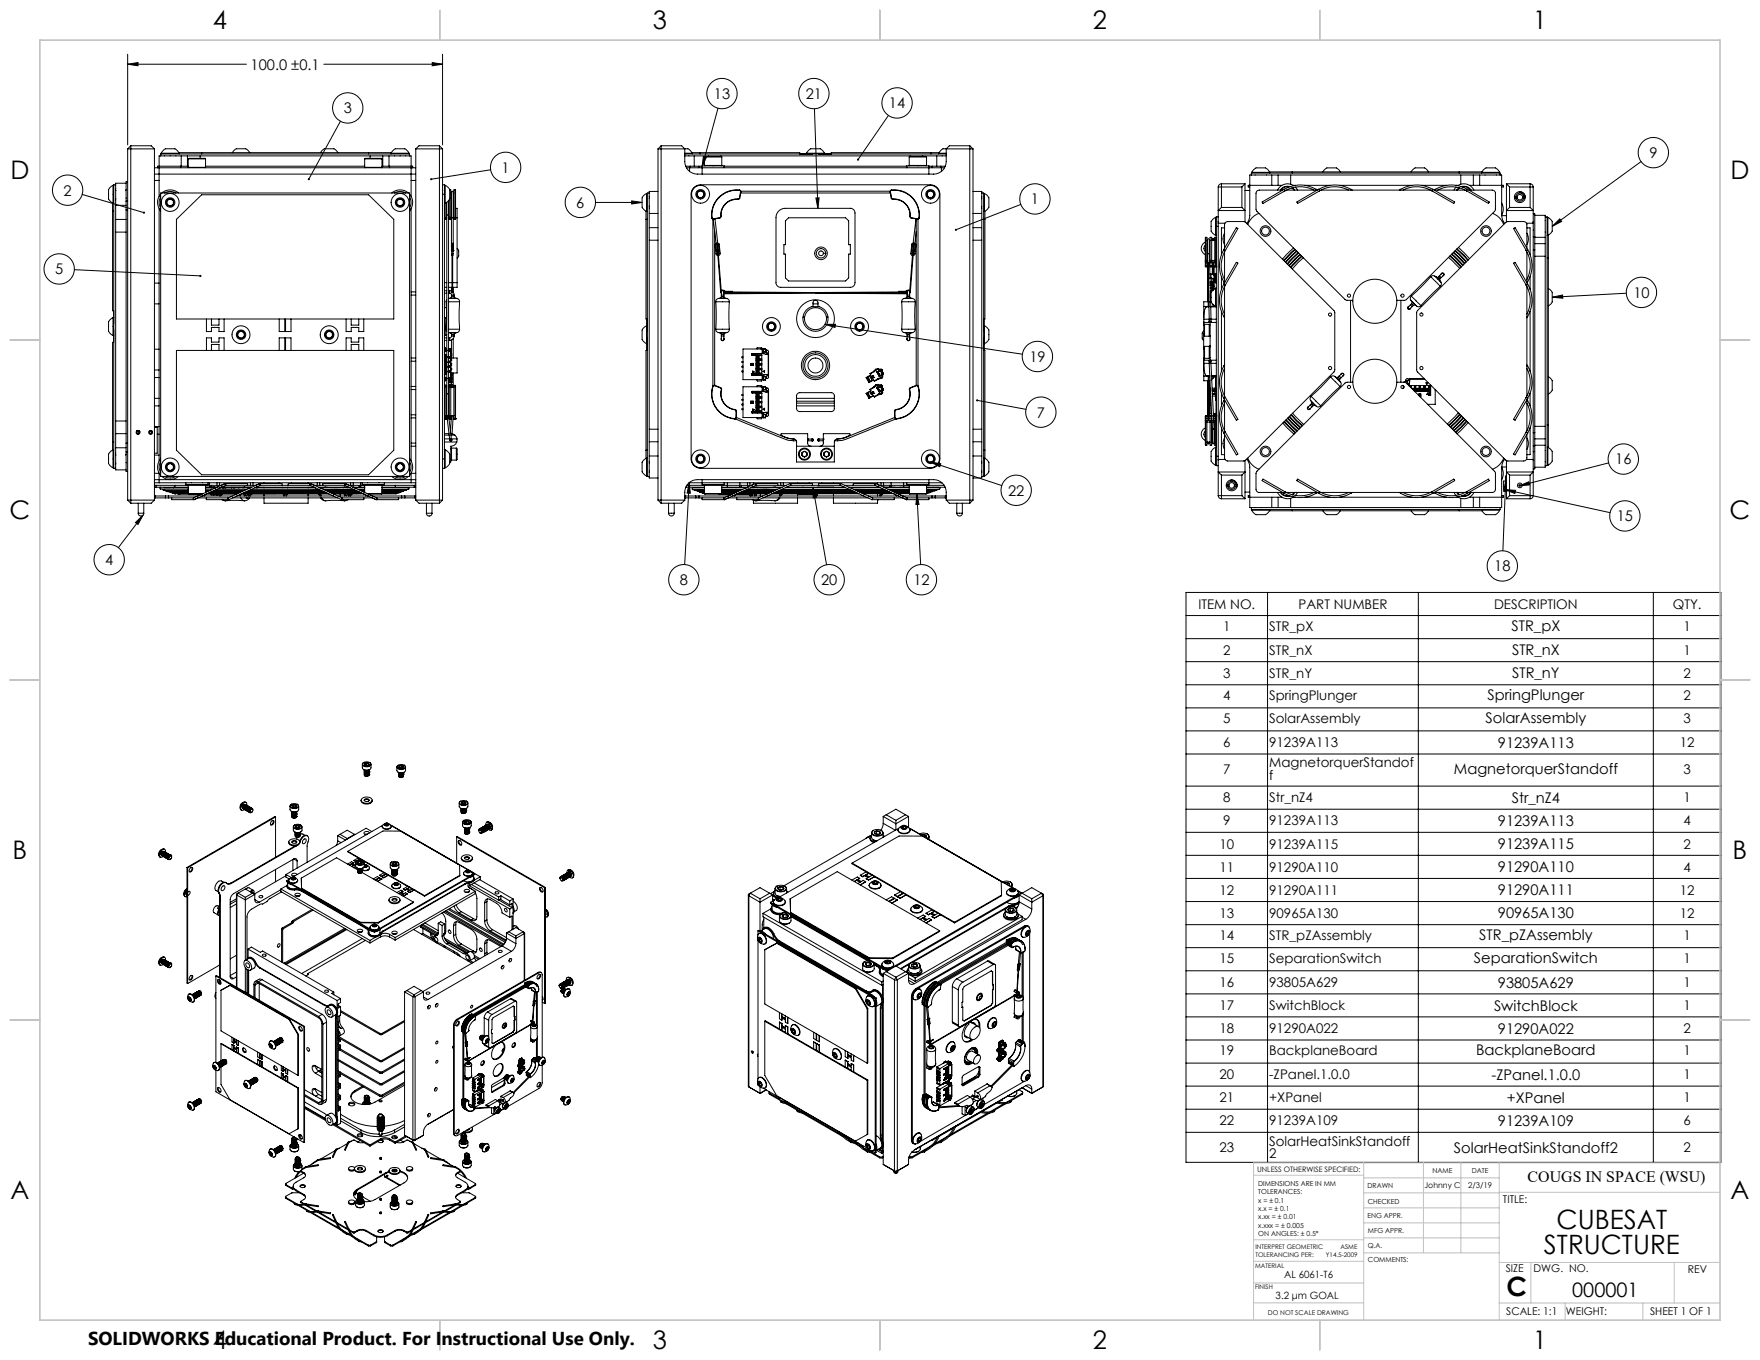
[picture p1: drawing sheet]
<svg xmlns="http://www.w3.org/2000/svg" width="559mm" height="432mm" viewBox="0 0 559 432" stroke-linecap="round" stroke-linejoin="round" font-family="sans-serif">
<defs><g id="words">
<g font-size="8.5">
<text x="494.2" y="390.1">CUBESAT</text>
<text x="490.2" y="398.2">STRUCTURE</text>
<text x="478.3" y="411.4">C</text>
</g>
<g font-size="8.1">
<text x="67.6" y="9.3">4</text>
<text x="207.3" y="9.3">3</text>
<text x="347" y="9.3">2</text>
<text x="486.7" y="9.3">1</text>
<text x="3.3" y="57">D</text>
<text x="549.4" y="57">D</text>
<text x="3" y="164.9">C</text>
<text x="549.1" y="164.9">C</text>
<text x="4" y="272.9">B</text>
<text x="550.1" y="272.9">B</text>
<text x="3.3" y="380.8">A</text>
<text x="549.4" y="380.8">A</text>
<text x="67.6" y="428.4">4</text>
<text x="207.3" y="428.4">3</text>
<text x="347" y="428.4">2</text>
<text x="486.7" y="428.4">1</text>
</g>
<text font-size="6.3" x="499.2" y="411.7">000001</text>
<text font-size="5.9" x="27.9" y="427">SOLIDWORKS Educational Product. For Instructional Use Only.</text>
<text font-size="5" x="485" y="375.2">COUGS IN SPACE (WSU)</text>
<g font-size="4.7">
<text x="79.6" y="22.1">100.0 ±0.1</text>
<text x="109.1" y="36">3</text>
<text x="226.7" y="31.4">13</text>
<text x="255.8" y="31.4">21</text>
<text x="282.2" y="34.4">14</text>
<text x="523.7" y="50.2">9</text>
<text x="159.3" y="54.8">1</text>
<text x="20.2" y="62.1">2</text>
<text x="183" y="66">6</text>
<text x="327.3" y="64.9">1</text>
<text x="17.5" y="87.1">5</text>
<text x="518.6" y="94.5">10</text>
<text x="326.8" y="114.9">19</text>
<text x="329.2" y="132.6">7</text>
<text x="512.8" y="147.4">16</text>
<text x="320.1" y="157.4">22</text>
<text x="513.3" y="165.5">15</text>
<text x="33.4" y="179.4">4</text>
<text x="215.8" y="185.8">8</text>
<text x="260.7" y="185.8">20</text>
<text x="290" y="185.8">12</text>
<text x="474.4" y="181.4">18</text>
<text x="479.9" y="200.3">STR_pX</text>
<text x="480.1" y="208.1">STR_nX</text>
<text x="480.1" y="215.4">STR_nY</text>
<text x="472.3" y="222.3">SpringPlunger</text>
<text x="471.6" y="229.6">SolarAssembly</text>
<text x="475.6" y="237.4">91239A113</text>
<text x="461.6" y="245.7">MagnetorquerStandoff</text>
<text x="480" y="254.9">Str_nZ4</text>
<text x="475.6" y="262.3">91239A113</text>
<text x="475.6" y="269.6">91239A115</text>
<text x="475.6" y="276.9">91290A110</text>
<text x="475.6" y="284.2">91290A111</text>
<text x="475.6" y="291.6">90965A130</text>
<text x="469.6" y="298.5">STR_pZAssembly</text>
<text x="468" y="305.8">SeparationSwitch</text>
<text x="475.6" y="313.5">93805A629</text>
<text x="474.3" y="320.9">SwitchBlock</text>
<text x="475.6" y="328.2">91290A022</text>
<text x="468.7" y="335.1">BackplaneBoard</text>
<text x="473.6" y="342.8">-ZPanel.1.0.0</text>
<text x="478.4" y="350.2">+XPanel</text>
<text x="475.6" y="357.5">91239A109</text>
<text x="461.6" y="365.9">SolarHeatSinkStandoff2</text>
</g>
<g font-size="4.2">
<text x="380.5" y="193.3">ITEM NO.</text>
<text x="412.3" y="193.3">PART NUMBER</text>
<text x="474.4" y="193.3">DESCRIPTION</text>
<text x="531.1" y="193.3">QTY.</text>
<text x="388.4" y="200.2">1</text>
<text x="403" y="200.2">STR_pX</text>
<text x="534.5" y="200.2">1</text>
<text x="388.4" y="207.9">2</text>
<text x="403" y="207.9">STR_nX</text>
<text x="534.5" y="207.9">1</text>
<text x="388.4" y="215.2">3</text>
<text x="403" y="215.2">STR_nY</text>
<text x="534.5" y="215.2">2</text>
<text x="388.4" y="222.2">4</text>
<text x="403" y="222.2">SpringPlunger</text>
<text x="534.5" y="222.2">2</text>
<text x="388.4" y="229.5">5</text>
<text x="403" y="229.5">SolarAssembly</text>
<text x="534.5" y="229.5">3</text>
<text x="388.4" y="237.2">6</text>
<text x="403" y="237.2">91239A113</text>
<text x="533.3" y="237.2">12</text>
<text x="388.4" y="245.6">7</text>
<text x="403" y="243.6">MagnetorquerStandof</text>
<text x="534.5" y="245.6">3</text>
<text x="403" y="247.7">f</text>
<text x="388.4" y="254.8">8</text>
<text x="403" y="254.8">Str_nZ4</text>
<text x="534.5" y="254.8">1</text>
<text x="388.4" y="262.1">9</text>
<text x="403" y="262.1">91239A113</text>
<text x="534.5" y="262.1">4</text>
<text x="387.2" y="269.4">10</text>
<text x="403" y="269.4">91239A115</text>
<text x="534.5" y="269.4">2</text>
<text x="387.2" y="276.7">11</text>
<text x="403" y="276.7">91290A110</text>
<text x="534.5" y="276.7">4</text>
<text x="387.2" y="284.1">12</text>
<text x="403" y="284.1">91290A111</text>
<text x="533.3" y="284.1">12</text>
<text x="387.2" y="291.4">13</text>
<text x="403" y="291.4">90965A130</text>
<text x="533.3" y="291.4">12</text>
<text x="387.2" y="298.3">14</text>
<text x="403" y="298.3">STR_pZAssembly</text>
<text x="534.5" y="298.3">1</text>
<text x="387.2" y="305.7">15</text>
<text x="403" y="305.7">SeparationSwitch</text>
<text x="534.5" y="305.7">1</text>
<text x="387.2" y="313.4">16</text>
<text x="403" y="313.4">93805A629</text>
<text x="534.5" y="313.4">1</text>
<text x="387.2" y="320.7">17</text>
<text x="403" y="320.7">SwitchBlock</text>
<text x="534.5" y="320.7">1</text>
<text x="387.2" y="328">18</text>
<text x="403" y="328">91290A022</text>
<text x="534.5" y="328">2</text>
<text x="387.2" y="335">19</text>
<text x="403" y="335">BackplaneBoard</text>
<text x="534.5" y="335">1</text>
<text x="387.2" y="342.7">20</text>
<text x="403" y="342.7">-ZPanel.1.0.0</text>
<text x="534.5" y="342.7">1</text>
<text x="387.2" y="350">21</text>
<text x="403" y="350">+XPanel</text>
<text x="534.5" y="350">1</text>
<text x="387.2" y="357.3">22</text>
<text x="403" y="357.3">91239A109</text>
<text x="534.5" y="357.3">6</text>
<text x="387.2" y="365.8">23</text>
<text x="403" y="363.7">SolarHeatSinkStandoff</text>
<text x="534.5" y="365.8">2</text>
<text x="403" y="367.8">2</text>
</g>
<g font-size="3.4">
<text x="477.2" y="381.9">TITLE:</text>
<text x="478.1" y="404">SIZE</text>
<text x="486.9" y="404">DWG. NO.</text>
<text x="535.9" y="404.1">REV</text>
<text x="478.2" y="417.6">SCALE: 1:1</text>
<text x="497.1" y="417.7">WEIGHT:</text>
<text x="523.9" y="417.6">SHEET 1 OF 1</text>
</g>
<g font-size="3.2">
<text x="407.8" y="405.7">AL 6061-T6</text>
<text x="405" y="412.5">3.2 μm GOAL</text>
</g>
<g font-size="2.5">
<text x="452.3" y="377.2">Johnny C</text>
<text x="466.2" y="377.3">2/3/19</text>
</g>
<text font-size="2.4" x="399.2" y="372.1">UNLESS OTHERWISE SPECIFIED:</text>
<g font-size="2.2">
<text x="399.5" y="376.5">DIMENSIONS ARE IN MM</text>
<text x="434.2" y="377.3">DRAWN</text>
<text x="454.8" y="372.5">NAME</text>
<text x="467.3" y="372.6">DATE</text>
<text x="399.5" y="379.2">TOLERANCES:</text>
<text x="399.5" y="381.8">x = ± 0.1</text>
<text x="434.3" y="382.2">CHECKED</text>
<text x="399.5" y="384.5">x.x = ± 0.1</text>
<text x="399.5" y="387.1">x.xx = ± 0.01</text>
<text x="399.5" y="389.8">x.xxx = ± 0.005</text>
<text x="434.2" y="386.9">ENG APPR.</text>
<text x="399.5" y="392.4">ON ANGLES: ± 0.5°</text>
<text x="434.3" y="391.6">MFG APPR.</text>
<text x="434.3" y="396.3">Q.A.</text>
<text x="434.3" y="400.5">COMMENTS:</text>
</g>
<text font-size="2.1" x="402.5" y="417.5">DO NOT SCALE DRAWING</text>
<g font-size="2">
<text x="398.6" y="396.5">INTERPRET GEOMETRIC</text>
<text x="398.6" y="399">TOLERANCING PER:</text>
<text x="421" y="399">Y14.5-2009</text>
<text x="425.6" y="396.5">ASME</text>
<text x="398.5" y="402.6">MATERIAL</text>
<text x="398.5" y="409.4">FINISH</text>
</g>
</g></defs>
<g fill="none" stroke="#000" stroke-width=".32">
<path d="M40.5 17.2v28.8M137.2 19.9l3.3 .5-3.3 .5zM140.5 17.2v28.8M40.5 20.4l3.3-.5v1zM40.5 20.4h37.7M102.8 20.4h37.7M108.1 38.5l-10.1 18.4M228 34.4l-5.1 18.6M258.6 34.5l1.1 31.6M282.1 36.7l-9.7 14M35.9 58.8l-.7 .4a2.02 2.02 0 0 0-.7 2.5 2.31 2.31 0 0 0 1.4 2.8M35.9 58.8v5.7"/>
<path d="M35.9 58.8h.2M36.7 58.7v90M36.7 58.7h-.6v90h.6M40 58.2h-3.3v.5M40.5 57.7h-.5v6.2M40.5 47.3h8.5M40.5 47.3v111.5M41.5 46.3v113.5M41.5 46.3l-1 1M41.5 46.3h6.5l1 1M49 55.3h83M49 53.3h1"/>
<path d="M49 57.3h1.5M49 47.3v111.5M50 53.3h.5M50.5 53.3v9M50.5 53.3h80M51 49.5h79M51 49.5h-.5v3.3M51 49.5v-.6h79v.6M51.2 48.6l.4-.6a2.02 2.02 0 0 1 2.4-.8 2.23 2.23 0 0 1 2.9 1.4M51.2 48.6h5.7M51.2 48.6v.3M56.8 48.5h67.4"/>
<path d="M56.9 48.6v.3M57.4 52.8h-7.4v.5M57.4 52.8h2.4M57.4 52.8v.5M57.5 49.5v3.3M59.5 49.5v3.3M59.8 53.1h5.5M59.8 50.4h5.5M59.8 50.4l.1-.1h5.2l.2 .1M59.8 50.4v2.7M59.8 53.1l.1 .2M63.5 49.5v.8"/>
<path d="M64 48.5v.4M65.3 50.4v2.7M65.3 53.1l-.2 .2M65.3 52.8h50.5M73.8 48.5l.3-.5a2.02 2.02 0 0 1 2.4-.8 2.22 2.22 0 0 1 2.8 1.3M101.7 48.5l.4-.5a2.05 2.05 0 0 1 2.4-.8 2.2 2.2 0 0 1 2.8 1.3M115.8 53.1h5.5M115.8 50.4h5.5M115.8 50.4l.1-.1h5.2l.2 .1M115.8 50.4v2.7M115.8 53.1l.1 .2M117 48.5v.4"/>
<path d="M117.5 49.5v.8M121.3 52.8h2.4M121.3 50.4v2.7M121.3 53.1l-.2 .2M121.5 49.5v3.3M123.5 49.5v3.3M123.7 52.8h7.3v.5M123.7 52.8v.5M124.2 48.6l.4-.6a2.05 2.05 0 0 1 2.4-.8 2.21 2.21 0 0 1 2.9 1.4M124.2 48.6h5.7M124.2 48.6v.3M129.9 48.6v.3"/>
<path d="M130 49.5h.5v3.3M130.5 53.3h.5M130.5 53.3v9M130.5 57.3h1.5M131 53.3h1M132 47.3h8.5M132 47.3v111.5M139.5 46.3h-6.5l-1 1M139.5 46.3v113.5M139.5 46.3l1 1M140.5 58.7h.6v3M140.5 47.3v111.5"/>
<path d="M141.1 58.8h.3M141.4 58.8l.6 .4a2.02 2.02 0 0 1 .8 2.5 2.23 2.23 0 0 1-1.4 2.8M141.4 58.8v5.7M155.8 53.9l-18.9 3M208.9 47.3h8.5M208.9 47.3v111.5M209.9 46.3h6.5l1 1M209.9 46.3v113.5M209.9 46.3l-1 1M217.4 47.2a2.12 2.12 0 0 1 2.4 1.4M217.4 49.5h83M217.4 48.6h2.4"/>
<path d="M217.4 47.3v4a4 4 0 0 0 4 4h75a4 4 0 0 0 4-4v-4M217.4 48.9h83M217.7 52.8h1.4M217.9 53.3h1M218.9 53.3h80M218.9 53.3v1.1M219.1 52.8h2.8M219.1 52.8v.5M219.7 48.5h34.2v.4M219.8 48.6v.3M220.3 59.5l1-.6 1.1-.2h73a3 3 0 0 1 3 3v84a3 3 0 0 1-3 3h-73a3 3 0 0 1-3-3v-84a2.87 2.87 0 0 1 .9-2.2zM220.4 49.5v3.3"/>
<path d="M221.9 52.8h1M221.9 52.8v.5M222.3 48.5v.4M223.3 49.7l1 .2-1.4 3.1zM223.7 52.5h5.5M223.7 49.8h5.5M223.7 49.8l.1-.1h5.2l.2 .1M223.7 49.8v2.7M223.7 52.5l.1 .2M224.9 49.5v.2M228.9 49.5v.2M229.2 49.8v2.7"/>
<path d="M229.2 52.5l-.2 .2M229.9 53.3v-.6h-7v2.6M229.9 52.8h58M253.9 48.8l4 .1M256.1 48.6l.4-.6a2.02 2.02 0 0 1 2.4-.8 2.23 2.23 0 0 1 2.9 1.4M256.1 48.6h5.7M256.1 48.6v.3M261.8 48.6v.3M263.9 48.8l-4 .1M287.9 53.3v-.6h7v2.6M288.7 49.8l.1-.1h5.2l.2 .1M288.7 49.8h5.5"/>
<path d="M288.7 52.5h5.5M288.7 49.8v2.7M288.7 52.5l.1 .2M288.9 49.5v.2M292.9 49.5v.2M294.2 49.8v2.7M294.2 52.5l-.2 .2M294.9 52.8h1M295.6 48.5v.4M295.9 52.8h2.8M295.9 52.8v.5M297.4 49.5v3.3"/>
<path d="M298.1 48.6h2.3M298.1 48.6v.3M298.1 48.5h-34.2v.4M298.7 52.8h1.4M298.7 52.8v.5M298.9 53.3h1M298.9 53.3v1.1M300.4 47.3h8.5M300.5 47.2a2.12 2.12 0 0 0-2.4 1.4M307.9 46.3h-6.5l-1 1M307.9 46.3v113.5M307.9 46.3l1 1"/>
<path d="M308.9 47.3v111.5M386.8 59.4h7.5M386.8 59.4v7.5M387.8 58.3a1.09 1.09 0 0 0-1 1.1M387.8 58.3v7.6M387.8 58.3h7.5M394.3 59.4v6.5M395.3 58.3v8.6M395.3 58.3l-1 1.1M397.3 55.6h-.5l-.1 13.5-.8 1.8M397.3 55.6h79M397.3 55.6v-.6h79v.6"/>
<path d="M397.4 54.7l.4-.6a2.05 2.05 0 0 1 2.5-.8 2.35 2.35 0 0 1 2.9 1.4M397.4 54.7h5.8M397.4 54.7v.3M403 54.6h67.5M403.2 54.7v.3M403.8 55.6v3.2M405.8 55.6v3.2M407 58.8h-10.7v.6h.5M409.3 59.3a2.6 2.6 0 0 0-2.6 1.1M409.6 59.2h-.2a2.62 2.62 0 0 0-2.9 1.2M409.8 55.6v2.9M410.1 59.7l.8 .7"/>
<path d="M410.3 54.6v.4M410.4 59.6l.7 .8M410.6 58.8h.7M410.7 58.9a3.5 3.5 0 0 0-5.1 1.5M411.3 59.4l.7 1M414.3 58.8h8M420 54.6l.3-.5a2.05 2.05 0 0 1 2.5-.8 2.26 2.26 0 0 1 2.8 1.3M425.3 58.8h23M448 54.6l.3-.5a2.02 2.02 0 0 1 2.5-.8 2.28 2.28 0 0 1 2.8 1.3M451.3 58.8h8M462.3 59.4l-.7 1M462.3 58.8h.7"/>
<path d="M462.9 58.9a3.5 3.5 0 0 1 5.1 1.5M463.2 59.6l-.7 .8M463.3 54.6v.4M463.4 59.7l-.7 .7M463.8 55.6v2.9M463.9 59.2h.3a2.71 2.71 0 0 1 2.9 1.2M464.3 59.3a2.54 2.54 0 0 1 2.6 1.1M466.6 58.8h10.7v.6h-.5M467.8 55.6v3.2M469.8 55.6v3.2M470.4 54.7l.5-.6a2.02 2.02 0 0 1 2.4-.8 2.31 2.31 0 0 1 2.8 1.4M470.4 54.7h5.7"/>
<path d="M470.4 54.7v.3M476.1 54.7v.3M476.3 55.6h.5v12.8l.3 1.5 .6 1M478.3 58.3l1 1.1M478.3 58.3h7.5M478.3 58.3v8.6M479.3 59.4h7.5M479.3 59.4v6.5M485.8 58.3a1.02 1.02 0 0 1 1 1.1M485.8 58.3v7.6M486.8 59.4v7.5M521.1 51.3l-28.3 20.6"/>
<path d="M26.1 61.7l19.6 5.8M35.7 64.5v34.2h.4M35.7 67h.4M35.9 64.5h.2M36.7 63l.1 .2M36.7 60.4l.1 .1M36.7 65.2h3.3M36.7 73.7h3.3M36.7 69.7h3.3M40 60.2l-.1 .3M40 63.9v2.7M40 63.9h.5"/>
<path d="M40 66.6h.5M40 66.6v74.1M40.1 62.9h-.1M50.5 66.2v80.1M51 62.5l-.2 .4a3.4 3.4 0 0 0 .2 3.2M51 61.6a4.2 4.2 0 0 0 0 5.5M51 61.3h79v90h-79zM51.4 61.3a4.1 4.1 0 0 1 5.3 0M52.2 61.3l.5-.3a3.7 3.7 0 0 1 3.1 .3M53 64.9l1 .5M53 63.7v1.2M54 63.1l-1 .6"/>
<path d="M54 63.1l1 .6M55 64.9l-1 .5M55 63.7v1.2M56 69.6l8-7.8h53l8 7.8v31.7h-69zM124.4 61.3a4 4 0 0 1 5.3 0M125.2 61.3l.5-.3a3.6 3.6 0 0 1 3.1 .3M126 64.9l1 .5M126 63.7v1.2M127 63.1l1 .6M127 63.1l-1 .6M128 64.9l-1 .5M128 63.7v1.2"/>
<path d="M130 62.5l.2 .4a3.4 3.4 0 0 1-.2 3.2M130 61.6a4.2 4.2 0 0 1 0 5.5M130.5 66.2v80.1M140.5 61.7h.6M141.1 64.5h.3M141.1 60.4l-.1 .1M141.1 69.5l.1 .1M141.1 61.7v84M141.1 69.1h.5M141.2 64.5v5.1M141.6 64.4v4.7M141.6 69.1v.5h-.4"/>
<path d="M141.6 69.4h.3M141.6 69h.3M141.9 64.2v4.1M141.9 68.3h.5M141.9 68.3v56.8M142.4 63.7v4.6M142.4 68.3v56.8M142.4 69.4h.2M142.4 69h.2M142.6 63.4v5.7M142.6 69.1v.5h.5v-.5M142.6 69.1h.5"/>
<path d="M142.8 60.3h.3v8.8M143.1 61.3h.2M143.1 69.4h.2M143.1 69h.2M143.3 69.1v-8a.29 .29 0 0 1 .3-.4 .29 .29 0 0 1 .3 .4v8M143.3 79.6h.1M143.3 69.1h.6M143.3 69.1l.1 10.5M143.4 79.6v.3M143.4 77.6v-.3h.5l-.1 .3M143.4 77.6h.4M143.4 77.6v3"/>
<path d="M143.8 77.6v3M143.9 79.5v.1M143.9 79.6h.1M143.9 79.6l-.1 .3M143.9 69.1v10.5M143.9 61.3h.2M143.9 69.4h.2M143.9 69h.2M144.1 69.1v.5h.4M144.1 69.1h1M144.5 60.3v9.3M144.5 60.3h-.4v8.8"/>
<path d="M144.6 66.1h.5v3M145.1 79a2.43 2.43 0 0 1 .3 2.7l-.3 .2M145.1 69.1v20.6M189.1 64.3h14.8M200.6 63.8l3.3 .5-3.3 .5zM205.1 67.1v34.2h.4M205.1 69.6h.4M205.3 61.4l-.7 .4a2.02 2.02 0 0 0-.7 2.5 2.23 2.23 0 0 0 1.4 2.8M205.3 61.4v5.7M205.3 61.4h.2M205.3 67.1h.2M206.1 61.3v90"/>
<path d="M206.1 61.3h-.6v90h.6M206.1 67.8h2.8M206.1 72.3h2.8M206.1 76.3h2.8M206.2 62.9l-.1 .1M206.2 65.4l-.1 .2M208.9 60.8h-2.8v.5M221.3 61.7l.5 1M221.3 61.7l.1 .6 .4 .4M221.8 60.7l-.5 1M221.8 62.7h1.2M221.8 60.7h1.2"/>
<path d="M223 60.7l.6 1M223.6 61.7l-.2 .6-.4 .4M223.6 61.7l-.6 1M226 69.1l.2 .4 .4 .1M226 69.1h.1M226.1 69.1l.4 .4M226.3 69.6v52.9M226.4 69.6l1 7.7M226.5 69.5l.1 .1M226.9 73.5v48.8M227 69.5l.9 7.7M227.1 77.6l.3 3"/>
<path d="M227.2 77.6h-.1M227.2 77.6l.3 2.3M227.4 77.3l-.3 .3M227.5 79.9h.1M227.5 77.3l-.3 .3M227.5 77.3h-.1M227.5 77.3l.3 2.3M227.6 79.9l.2-.3 .1 1.2-.1-.3M227.6 79.9l.2 .6M227.7 77.2l.4 .3M227.7 77.2h.2M227.7 77.2l.3 2.3"/>
<path d="M227.8 79.6l-.3 .3M227.8 79.6h.1M227.9 77.2l.3 .3M227.9 79.5h.1M227.9 79.5l-.1 .1M228 79.6l.2 .2M228 79.6l.1 1.2 .2-.3M228 79.5l-.2 .1M228 79.5l.4 .3M228.1 77.5h.2M228.1 77.5l.3 2.3M228.2 79.8l.1 .7"/>
<path d="M228.3 77.5l.4 2.9M228.4 79.8h-.2M228.5 69.1l-2 .4M228.5 69.1v.1M228.5 69.2l-1.9 .4M228.8 68.7l-.3 .4M228.8 68.7h.2M229 68.7l-.5 .5M234.4 63.2a5.1 5.1 0 0 0-5.6 5.5M234.4 63.3a5 5 0 0 0-5.4 5.4M234.4 63.2v.1M234.8 60.4a7.9 7.9 0 0 0-8.7 8.7"/>
<path d="M234.8 60.4l.3 .5M234.8 62.9l-.4 .3M234.8 60.3a8 8 0 0 0-8.8 8.8M234.8 60.3l.3 .1 .1 .5M234.8 62.9h.1M234.8 60.3v.1M234.9 62.9l-.5 .4M235.1 60.9l-.3 2M235.1 60.9h.1M235.2 61.3h47.5M235.2 60.7h47.4M235.2 60.9l-.3 2"/>
<path d="M247.3 67l.9-.6 1.2-.3h20.6a1.45 1.45 0 0 1 1.5 1.5v22.1a1.45 1.45 0 0 1-1.5 1.5h-22.1a1.45 1.45 0 0 1-1.5-1.5v-20.6a2.88 2.88 0 0 1 .9-2.1zM249.4 70.1l1-1h18.1l1 1v7.6h.5v3h-.5v7.5l-1 1h-18.1l-1-1v-7.5h-.5v-3h.5zM259 62.9l1.1-.1-.4 3.3zM282.6 60.9l.4 2M282.7 60.9l.4 2M282.7 60.9h-.1M283 62.9l.5 .4M283.1 60.3a8 8 0 0 1 8.8 8.8M283.1 60.4a7.9 7.9 0 0 1 8.7 8.7M283.1 62.9l.4 .3M283.1 60.4l-.4 .5M283.1 60.3l-.5 .3v.3"/>
<path d="M283.1 60.3v.1M283.1 62.9h-.1M283.5 63.3a5 5 0 0 1 5.4 5.4M283.5 63.2a5.1 5.1 0 0 1 5.5 5.5M283.5 63.2v.1M288.9 68.7l.4 .5M288.9 68.7h.1M289 68.7l.3 .4M289.3 69.2l2 .4M289.3 69.1v.1M289.3 69.1l2 .4M289.5 79.8h.1"/>
<path d="M289.5 77.5h.2M289.5 77.5l-.3 2.9M289.6 79.8v.7M289.7 77.5l-.2 2.3M289.8 79.6l-.2 .2M289.8 79.6l-.1 1.2-.1-.3M289.9 79.5h.1M289.8 79.5h.1M289.8 79.5l-.3 .3M289.9 79.5l.1 .1M289.9 77.2l-.3 .3M289.9 77.2h.2"/>
<path d="M290 79.6h.1M290.1 79.6l.3 .3M290.1 77.2l-.4 .3M290.1 77.2l-.3 2.3M290.2 79.9l-.1-.3-.2 1.2 .2-.3M290.2 79.9h.2M290.2 79.9l-.1 .6M290.3 77.3l.3 .3M290.3 77.3h.2M290.3 77.3l-.2 2.3M290.5 77.3l.3 .3M290.6 77.6h.1"/>
<path d="M290.6 77.6l-.2 2.3M290.7 77.6l-.2 3M290.8 69.5l-.9 7.7M290.9 73.5l-.4 3.8M290.9 69.5v52.8M291.3 69.5v.1M291.5 69.6v52.9M291.8 69.1l-.5 .4M291.8 69.1h.1M291.9 69.1l-.2 .4-.4 .1M294.3 61.7l.6 1M294.9 60.7l-.6 1"/>
<path d="M294.9 60.7h1.1M294.9 62.7h1.1M296 60.7l.6 1M296.6 61.7l-.6 1M308.9 60.8h2.8v.5M308.9 67.8h2.8M308.9 72.3h2.8M308.9 76.3h2.8M311.7 62.9l-.1 .2M311.7 61.3v90M311.7 61.3h.6v90h-.6M311.7 65.5v.2"/>
<path d="M312.3 61.4h.3M312.3 67.1h.3M312.3 69.6h.4M312.6 61.4l.6 .4a2.02 2.02 0 0 1 .8 2.5 2.31 2.31 0 0 1-1.4 2.8M312.6 61.4v5.7M312.7 67.1v34.2h-.4M324.1 64.9l-20.6 8.1M382.7 76.9a2.15 2.15 0 0 0-1.3 1.9 2.15 2.15 0 0 0 1.3 2M382.7 77.9l-.2 .1a1.34 1.34 0 0 0 .2 1.9M382.8 75.4v7.8M382.8 75.4l-.1 7.3M382.8 75.4h.4v7.8"/>
<path d="M383.2 76.4h.2M384 76.4h.2M384.7 76.4h1M384.9 76.1a.28 .28 0 0 1 .3-.3 .28 .28 0 0 1 .3 .3M384.9 76.1h.1M384.9 76.1v.3M385.5 76.1h.1M385.5 76.1v.3M385.9 69l-.6 .4a1.94 1.94 0 0 0-.8 2.5 2.31 2.31 0 0 0 1.4 2.8M385.9 69v5.7M385.9 69h.3M385.9 74.7h.3"/>
<path d="M386.1 75.4v7.8M386.1 75.4h-.4v7.8M386.1 75.4l.1 .1M386.2 71.9h.6M386.2 71.9v73M386.7 70.4l.2 .2M386.8 68.9h-.6v3M386.8 66.9v4M386.8 66.9h8.5M386.8 70.9v75M386.8 70.9h2.1M387.8 65.9h6.5"/>
<path d="M387.8 65.9l-1 1M388.5 79.2a10.2 10.2 0 0 0 0 10.3M388.5 79.2l4.1-6.9 .4 .3-4 6.9M388.5 79.2l.5 .3M388.8 78.8v-7.4a1.02 1.02 0 0 1 1-1.1l5.6 .2 28.2 28.2 .2 .4-.1 18.8-28.3 28.3-.5 .2h-5.1a1.02 1.02 0 0 1-1-1.1v-7.4M388.8 74l-.3 .5a3.6 3.6 0 0 0 .3 3.1M388.8 79.9v10l-.3-.4M388.8 72.4h-1v8.5M389 79.5a9.5 9.5 0 0 0-.2 9.2M394.3 65.9l1 1M395.3 66.9v3.5M395.3 60.5h1.5"/>
<path d="M399.7 67.7a5.9 5.9 0 0 0-3.5 3.6M407.2 60.4h-7.4a1.02 1.02 0 0 0-1 .9v5.1l.3 .7 28 28 .5 .3h1.9M407.7 60.1a10.2 10.2 0 0 1 10.2 0M407.7 60.1l-6.9 4.1 .2 .4 7-4a9.5 9.5 0 0 1 9.2-.2M407.7 60.1l.3 .5zM408.4 60.4h9.9M410.7 78.7l-3.5 3.6M411.1 79.1l-3.5 3.6M411.2 79.3l-3.5 3.5M411.7 79.7l-3.6 3.5M411.8 79.8l-3.6 3.5M417.9 60.1v.3"/>
<path d="M417.9 60.1l.4 .2M418.6 60.1a10.3 10.3 0 0 1 10.3 0M418.6 60.1l.3 .5M418.6 60.1l-6.9 4 .2 .3 .1 .2 7-4M419.3 60.4h34.9M428.2 60.4a9.5 9.5 0 0 0-9.3 .2M428.9 60.1v.3M428.9 60.1l.5 .3M444.6 60.1a10.3 10.3 0 0 1 10.3 0M444.6 60.1l.1 .3M444.6 60.1l-.3 .3M445.5 60.4a9.5 9.5 0 0 1 9.2 .2"/>
<path d="M454.9 60.1l7 4-.3 .5-6.9-4M454.9 60.1l-.2 .5M455.4 60.4h9.8M455.6 60.1a10.3 10.3 0 0 1 10.3 0M455.6 60.1l.1 .3M455.6 60.1l-.3 .2M456.4 60.4a9.6 9.6 0 0 1 9.3 .2M461.9 79.7l3.6 3.5M462.1 79.6l3.5 3.5M462.5 79.1l3.5 3.6M462.6 79l2.1 1.9 1.5 1.6M463.1 78.6l3.5 3.5"/>
<path d="M465.9 60.1l6.9 4.2-.2 .3-6.9-4M465.9 60.1l-.2 .5M466.3 60.4h7.5a1.02 1.02 0 0 1 1 .9v5.2l-.3 .6-28 28-.4 .3h-2.6M473.9 67.7a5.9 5.9 0 0 1 3.5 3.6M476.8 64.4a3.8 3.8 0 0 1 0 3.9M476.8 68.5h1.5M478.3 66.9v3.5M478.3 66.9h8.5M479.3 65.9h6.5M479.3 65.9l-1 1M481.3 62.4h-.3v.4l.3 .1M481.3 62.9a1.31 1.31 0 0 0 1.2 1 1.31 1.31 0 0 0 1.3-1"/>
<path d="M481.3 62.4a1.31 1.31 0 0 1 1.2-1.1 1.31 1.31 0 0 1 1.3 1.1M481.3 62.9h.4M481.3 62.4h.4M482.6 60.9h-.2a1.75 1.75 0 0 1 1.9 1.9M483.4 62.4h.6v.5h-.6M484.5 79.5a9.5 9.5 0 0 1 .3 9.2M484.6 70.9h2.2M484.8 78.8v-7.4a1.02 1.02 0 0 0-1-1.1l-5.6 .2-28.1 28.1-.3 .6 .1 18.7 28.3 28.3 .4 .2h5.2a1.02 1.02 0 0 0 1-1.1v-7.4M484.8 74l.2 .5a3.6 3.6 0 0 1-.2 3.1M484.8 79.9v10l.2-.4M484.8 72.4h1v8.5M485 79.2a10.2 10.2 0 0 1 0 10.3"/>
<path d="M485 79.2l-.5 .3M485 79.2l-4-6.9-.4 .3 4 6.9M485.8 65.9l1 1M486.8 70.4l-.1 .2M486.8 67.9h.5v7.3M486.8 66.9v4M486.8 70.9v75M486.8 75.2h.5M486.8 79.3h.5M487.3 68.4h3.3v.5M487.3 75.2v4.1M487.3 75.4h3.3"/>
<path d="M487.3 79.3v58.1M487.3 77.4h3.3M490.6 68.9v78.9M490.6 68.9h.6v78.9h-.6M491.2 69h.3M491.2 74.7h.3M491.5 69l.6 .4a1.98 1.98 0 0 1 .7 2.5 2.25 2.25 0 0 1-1.3 2.8M491.5 69v5.7M491.6 74.6v67.5M492.8 71.9l2.4-2.4 .6 .8zM23.6 85.6l40 2M36.1 98.7v4"/>
<path d="M49 96.5h1.5M49 89.9h1.5M130.5 92.7h1.5M130.5 93.7h1.5M141.1 92.3h.8M141.1 93.1h.8M141.1 97.7h.6M141.1 91.2h.8M141.1 89.7h.8M141.6 95.8v8.7M141.6 95.8h.3M141.9 95.1l-.3 .7"/>
<path d="M142.4 95.8h3.5M142.4 92.3h.4M142.4 93.1h.4M142.4 91.2h1.1M142.4 89.7h1.1M142.5 94.8h2.6M142.5 94.8h-.1M142.8 93.1l.4 .2a.65 .65 0 0 0 1 .4M142.8 92.3l.7 .2M142.8 92.3v.8M142.9 94.7h1.7M142.9 94.7l-.4 .1"/>
<path d="M143.3 91.2v1.2M143.3 93.5v.9M143.4 80.6l.1 12.1M143.4 80.6h.4M143.5 92.7v.3M143.5 92.7h.2M143.7 92.7v.3M143.7 92.6l.5 1.1M143.7 89.7h1.4M143.8 80.6l-.1 12.1M143.9 91.2v1.7M144.2 94.2l.4 .5"/>
<path d="M144.2 94.2h-.8l-.5 .5M144.2 93.7v.5M144.6 94.7l.5 .1M145.1 94.8a1.05 1.05 0 0 1 .8 1M145.1 89.7v1.5h-1.4M145.9 95.8v8.7M227.3 95.8v8.7M227.3 95.8h4.3M227.4 80.6l.5 .6 .9 11.5M227.8 80.5l-.4 .1M228.1 94.8a1.03 1.03 0 0 0-.8 1M228.1 94.8h2.7"/>
<path d="M228.6 94.7h1.6M228.6 94.7l-.5 .1M228.7 80.4l-.2 .6-.4 .2 .9 11.5M228.7 80.4l-.4 .1M228.8 92.7l.2 1M229 92.3l.4-.2 .4 .2M229 92.7l.1 .2M229 94.2l-.4 .5M229 92.7h-.2M229 92.7a.41 .41 0 0 1 .4-.4 .41 .41 0 0 1 .4 .4M229 94.2h.8M229 93.7h.8"/>
<path d="M229 92.7h.1M229 93.7v.5M229.7 92.4l.7 .3M229.8 92.3l-.1 .1M229.8 92.3l.6 .2M229.8 92.7l.1 .4 .5-.2M229.8 94.2l.4 .5M229.8 92.3h.1M229.8 92.7h.1M229.8 93.7v.5M229.9 92.5v.3M230.2 94.7l.6 .1"/>
<path d="M230.4 92.7l-.6 .2M230.4 92.5h2v.2M230.4 92.5v.2M230.4 92.7v.2M230.4 92.9l13.8 .1M230.4 92.7h2M230.8 94.8a1.05 1.05 0 0 1 .8 1M231.6 95.8v8.7M232.4 92.5v.2zM232.5 92.7l26.4 .2M257.7 97.4h2.5M258.1 96.5h1.6"/>
<path d="M258.3 95.6l.3-.2a.79 .79 0 0 1 1.1 .7v1.2a4 4 0 0 1 2.6 6.1 4 4 0 0 1-6.7 0 4 4 0 0 1 2.5-6.1zM258.9 93.1l29.1 .2M261.4 80.4h.8M273.7 93l14.3 .1M285.3 92.7l-55.5 .4M285.4 92.5v.2zM286.3 95.8v8.7M286.3 95.8h4.3M287.1 94.8a1.05 1.05 0 0 0-.8 1M287.1 94.8h2.6M287.4 92.9l.6 .2M287.4 92.7l.6 .2"/>
<path d="M287.4 92.9l-57.6 .4v.4M287.4 92.5h-2v.2M287.4 92.5v.2M287.4 92.7v.2M287.4 92.7h-2M287.6 94.7h1.6M287.6 94.7l-.5 .1M287.9 92.7h.1M287.9 92.5v.3M288 92.3l-.6 .2M288 92.3a.62 .62 0 0 1 .6-.2 .62 .62 0 0 1 .4 .6M288 94.2l-.4 .5"/>
<path d="M288 92.7v.2M288 93.1v.6M288 92.3l.1 .1M288 94.2h.8M288 93.7h.8M288 93.7v.5M288 93.1h.1M288.1 92.4l-.7 .3M288.1 92.4l.5-.1 .2 .6M288.1 92.4l-.1 .3M288.8 94.2l.4 .5M288.8 93.7v.5"/>
<path d="M289 92.7l-.2 1M289.2 80.4l.1 .5 .4 .3-.8 11.1M289.2 80.4l.4 .1M289.2 94.7l.5 .1M289.7 94.8a1.03 1.03 0 0 1 .9 1M290.1 80.5l.4 .1M290.5 80.6l-.6 .6-.9 11.5M290.6 95.8l-.2 4.4 .2 4.3M382.2 97.3v3.5M382.2 97.3h1.7M382.7 82.7v.4M382.7 83.8v.4"/>
<path d="M382.7 84.6h.1M382.7 84.6l.1 .1M382.7 82.7h.8M382.7 83.1l.8 .2M382.7 83.1v.7M382.7 84.2v.4M382.7 83.8h.8M382.7 84.2l.1 .1M382.8 83.2v1.1M382.8 84.7h.1M382.8 84.7h.4M382.8 83.2h.4"/>
<path d="M382.8 84.3v.4M382.8 84.3h.7M382.9 97.4a7 7 0 0 0-.7 4M382.9 97.4h1M383.2 84.7h.1M383.2 83.2v.1M383.2 97.3l-.3 .1M383.4 84.5v11.3M383.4 80.6h.6M383.5 84.5l-.3 .2M383.6 95.8h-1.4v1.5M383.6 83.3v14"/>
<path d="M383.8 95.8h.1M383.8 92.2v5.1M384 80.6v-4.4a.29 .29 0 0 0-.3-.4 .29 .29 0 0 0-.3 .4l.5 25.2M384 80.6l.5 20.8M384 82.7h2.2M384.1 83.8h1M384.1 84.3h1M384.1 87h.4v1.3l-.3-.1M384.2 88.3h.5M384.2 83.2v-7.8h.5v7.8M384.2 84.7h.1M384.2 89.8l.9 .2"/>
<path d="M384.2 90.4h.7l.3 .3M384.2 90.5l.9 .2M384.2 89.8h.5M384.2 84.7h.5M384.2 83.2h.5M384.2 83.2v.1M384.2 84.5v.2M384.2 89.5h.5M384.2 90.6h.5M384.2 91.4l.8 .1 .1 .5-.4 .2M384.2 91.5h.5M384.2 90.7h.5"/>
<path d="M384.2 91.4h.5M384.3 92.2h.4M384.4 95.8h.1M384.4 97.3h1.8M384.4 97.4h1.8M384.5 87.1l.9 .1M384.7 84.7h.1M384.7 91.4l.5 .2M384.7 90.7l.5 .2M384.7 88.3l.4 .1 .1 .5v3.1M384.7 89.5l.5 .2 .2-.2M384.7 89.9l.5 .2"/>
<path d="M384.7 83.2v.1M384.7 88.3v1.2M384.7 89.8v.8M384.7 90.7v.7M384.7 91.5v.7M384.9 91.5h.1M384.9 91.5h-.2M384.9 90.5l-.2 .1M384.9 84.5v2.6M384.9 92.3h.1M385 92.3a1.42 1.42 0 0 0-.5 1.6v.5a2.35 2.35 0 0 0 1.4 2.8M385 90.6l-.1 .1"/>
<path d="M385.1 91.8h.1M385.1 90.7h.1M385.1 91.9h.1M385.1 83.3v3.8M385.1 96.6v.7M385.1 84.5h-.4v.2M385.2 90.8h.1M385.2 92l-.9 .3M385.2 90.9h.1M385.3 83.3v3.8M385.3 89.7v2.2M385.3 96.8v.5"/>
<path d="M385.3 84.5h.4v.2M385.3 83.8h.9M385.3 84.3h.8M385.4 89.4h.4M385.4 87.4h.3M385.5 84.5v7.3M385.7 84.7h.1M385.7 84.7h.4M385.7 83.2h.4M385.7 83.2v.1M385.7 87.2l-.5 .1h.6M385.7 89.4h-.5l.5 .1"/>
<path d="M385.7 87.2v2.2M385.7 87.2v2.3M385.7 89.4v.1M385.9 91.5l-.7 .5M385.9 91.5v5.7M385.9 97.2h.3M385.9 91.5h.3M386.1 83.2v1.1M386.1 84.7h.1M386.1 89.7l.1 .2M386.1 84.3v.4M386.2 87.5v1.8"/>
<path d="M386.2 84.6l-.1 .1M386.2 87.1h-.4v2.6h.4M386.2 83.1l-.1 .1M386.2 83.1l-2.2 .2M386.2 86.8l-.1 .3M386.2 84.2l-.1 .1M387.8 87.8v4.1M387.8 98.8v19.1M388.5 90.2a10.3 10.3 0 0 0 0 10.3M388.5 90.2l4-6.9 .2 .1 .3 .2-4 6.9M388.5 90.2l.5 .3M388.8 89.4l-.3 .1"/>
<path d="M388.8 90.9v34.9M389 90.5a9.5 9.5 0 0 0-.2 9.2M412.2 80.2l-3.5 3.5M412.3 80.4l-3.5 3.5M412.8 80.8l-3.6 3.5M412.9 80.9l-3.6 3.5M413.2 81.3l-3.4 3.5M413.4 81.4l-3.5 3.6M413.8 81.8l-3.5 3.6M428.8 95.4v26M444.8 95.4v26M447.3 97.3a.5 .5 0 0 0-.4 .5 .5 .5 0 0 0 .5 .5 .5 .5 0 0 0 .5-.5"/>
<path d="M447.8 96.8l-.4 .4a.52 .52 0 0 0-.4 .5 .52 .52 0 0 0 .5 .5 .52 .52 0 0 0 .5-.5l.4-.4M447.8 96.8l.6 .5M448 95.4l1.8 1.8M448 95.4l.2 .4M448.1 94a1.04 1.04 0 0 0-.1 1.4M448.1 94l3 3M448.2 96.4l.5 .6M448.2 96.4l-.4 .4M448.2 95.8v.6M448.2 95.8l1.2 1.1M448.7 97l-.3 .3M449.4 96.9l-.7 .1"/>
<path d="M449.4 96.9l.4 .3M451.1 97a.95 .95 0 0 1-1.3 .2M454.3 87.8l-6.2 6.2M454.3 87.8l3 3.1M455.6 87.7a.99 .99 0 0 0-1.3 .1M455.6 87.7l.9 .9M455.6 87.7l.4 .3M456 88l.6 .5M456.5 88.6l1 1M456.6 88.5l.6 .6M456.7 87.9l-.7 .1M456.7 87.9l.5 .6"/>
<path d="M457 87.6l.4-.4a.52 .52 0 0 1 .5-.5 .52 .52 0 0 1 .5 .5 .52 .52 0 0 1-.4 .5l-.4 .4M457 87.6l.6 .5M457 87.6l-.3 .3M457.2 89.1l.3 .5M457.2 88.5v.6M457.3 90.9l-6.2 6.1M457.5 89.6l.2 .5-.4 .8M457.5 87.1a.5 .5 0 0 1 .5-.5 .5 .5 0 0 1 .5 .5 .5 .5 0 0 1-.4 .5M457.6 88.1l-.4 .4M459.9 81.7l3.6 3.5M460.3 81.3l3.6 3.5M460.4 81.2l3.6 3.5"/>
<path d="M460.9 80.8l3.5 3.5M461 80.6l3.5 3.5M461.4 80.2l3.6 3.5M461.5 80.1l3.6 3.5M484.5 90.5a9.6 9.6 0 0 1 .3 9.2M484.8 89.4l.2 .1M484.8 90.9v34.9M485 90.2a10.3 10.3 0 0 1 0 10.3M485 90.2l-.5 .3M485 90.2l-4-6.9-.4 .3 4 6.9M485.8 87.8v4.1M485.8 98.8v19.1"/>
<path d="M487.3 81.4h3.3M491.2 81.8h.4M491.6 91.6l.5 .3a2.05 2.05 0 0 1 .7 2.5 2.2 2.2 0 0 1-1.2 2.7M492.8 94.4l3.3-.7 .1 1zM516.4 93.1l-23.6 1.3M35.9 100.8l-.7 .4a1.98 1.98 0 0 0-.7 2.5 2.31 2.31 0 0 0 1.4 2.8M35.9 100.8v5.7M35.9 100.8h.2M35.9 106.5h.2M36.1 104.7v4M36.1 108.7h-.4v34.2M49 119.9h1.5"/>
<path d="M49 117.5h1.5M49 110.9h1.5M56 111.3h69v31.6l-8 7.8h-53l-8-7.8zM65.5 111.3v-4h1.6v1.3h2.4v-1.3h1.7v4M65.5 101.3v4h1.6v-1.3h2.4v1.3h1.7v-4M67.1 111.3v-1.9h2.4v1.9M67.1 101.3v1.9h2.4v-1.9M75.5 106.9l1 .5M75.5 106.9l.3 .3 .7 .2M75.5 105.7v1.2M75.5 105.7l-.1 .6 .1 .6M76.5 105.1l1 .6"/>
<path d="M76.5 105.1l.6 .2 .4 .4M76.5 105.1l-1 .6M77.5 106.9l-.4 .4-.6 .1M77.5 106.9l-1 .5M77.5 105.7v1.2M88.7 101.3v4h1.7v-4M88.7 111.3v-4h1.7v4M90.7 101.3v4h1.7v-4M90.7 111.3v-4h1.7v4M103.5 106.9l.3 .3 .7 .2M103.5 106.9l1 .5M103.5 105.7v1.2"/>
<path d="M103.5 105.7l-.1 .4 .1 .8M104.5 105.1l1 .6M104.5 105.1l-1 .6M104.5 105.1l-.4 .1-.6 .5M105.5 106.9l-1 .5M105.5 106.9l-.3 .3-.7 .2M105.5 105.7v1.2M105.5 105.7l.2 .6-.2 .6M109.9 111.3v-4h1.6v1.3h2.4v-1.3h1.6v4M109.9 101.3v4h1.6v-1.3h2.4v1.3h1.6v-4M111.5 101.3v1.9h2.4v-1.9M111.5 111.3v-1.9h2.4v1.9"/>
<path d="M130.5 113.7h1.5M130.5 114.7h1.5M141.1 116.6h.6M141.1 116.3h.6M141.1 117.8h.6M141.1 118.1h.6M141.1 115.1h.6M141.1 114.8h.6M141.1 113.6h.6M141.1 113.3h.6M141.1 111.2l.1 .1M141.1 100.8h.3"/>
<path d="M141.1 106.5h.3M141.1 108.1h.8M141.1 107.3h.8M141.1 118.4h.1M141.1 113.7h.1M141.1 119.8h.1M141.1 119.1h.1M141.1 119h.1M141.1 119.5h.1M141.1 120h.1M141.2 110.4v10.6M141.2 110.4l.1 .1"/>
<path d="M141.2 112.6h.6v.4h-.4M141.2 110.8h.7M141.3 110.5v.3M141.4 100.8l.4 .3M141.4 100.8v5.7M141.4 118.4h.4v.3l-.6 .1M141.4 112.6v6.1M141.4 113.1l.1 .1M141.4 113.9h.4v.6h-.4M141.4 115.4h.4v.6h-.4M141.4 116.9h.4v.6h-.4M141.4 117.6l.1 .1"/>
<path d="M141.4 116.1l.1 .1M141.4 114.6l.1 .1M141.5 111.2h.1M141.5 111.4h.1M141.5 111.2v.2M141.5 120h.4M141.5 120v.2M141.5 111.4h.4M141.5 111.2h.4M141.5 113.7h.4M141.5 117.7h.4M141.5 116.7h-.1"/>
<path d="M141.5 116.7h.4M141.5 116.2h.4M141.5 115.1l-.1 .2M141.5 115.1h.4M141.5 114.7h.4M141.5 113.7h-.1M141.5 113.2h.4M141.5 117.7l.1 .1M141.5 114.7l.1 .1M141.5 116.2l.1 .1M141.5 113.2l.1 .1M141.6 118.1h.1"/>
<path d="M141.6 116.3h.1M141.6 116.6h.1M141.6 115.1h.1M141.6 113.3h.1M141.6 113.6h.1M141.6 114.8h.1M141.6 117.8h.1M141.6 118.1l-.2 .2M141.6 116.6l-.1 .1M141.6 115.1h-.1M141.6 113.6l-.1 .1M141.6 104.5l.3 .7"/>
<path d="M141.6 111.2h.1M141.6 111.4h.1M141.6 104.5h.3M141.6 120h.1M141.7 117.8h.1M141.7 118.1h.1M141.7 116.6h.1M141.7 116.3h.1M141.7 115.1h.1M141.7 114.8h.1M141.7 113.6h.1M141.7 113.3h.1"/>
<path d="M141.7 113.3v.3M141.7 114.8v.3M141.7 116.3v.3M141.7 117.8v.3M141.9 106.3l-.5 .2M141.9 110.7l-.3 .1M142.4 104.5h3.5M142.4 105.6h.1M142.4 108.1h.4M142.4 107.3h.4M142.4 113.7h.3M142.4 110.7h.6"/>
<path d="M142.4 118.1h.3M142.4 116.6h.3M142.4 116.3h.3M142.4 115.1h.3M142.4 113.6h.3M142.4 113.3h.3M142.4 111.3l.3 .1M142.4 110.8h.7M142.4 117.7h.3M142.4 116.7h.3M142.4 116.2h.3M142.4 114.7h.3"/>
<path d="M142.4 113.2h.3M142.5 105.6h2.6M142.5 105.6l.4 .1M142.5 105.6l-.1 .1M142.6 118.1h.1M142.6 116.3h.1M142.6 116.6h.1M142.6 115.1h.1M142.6 113.3h.1M142.6 113.6h.1M142.6 111.4h.1M142.6 114.8h.1"/>
<path d="M142.6 117.8h.1M142.6 120h.1M142.6 111.2h.1M142.6 113.3v.3M142.6 116.3v.3M142.7 111.2v.2M142.7 114.8v.3M142.7 117.8v.3M142.7 117.8h-.3M142.7 114.8h-.3M142.7 115.1h.1M142.7 116.6v.1"/>
<path d="M142.7 113.6v.1M142.7 111.2h.1M142.7 120l-.3 .1M142.7 113.2v.5M142.7 114.7v.4M142.7 116.2v.5M142.7 117.7v.4M142.7 120v.2M142.7 111.2h-.3M142.7 117.7v.1M142.7 114.7v.1M142.7 116.2v.1"/>
<path d="M142.7 113.2v.1M142.8 107.3v.8M142.9 105.7l.5 .5h.8M142.9 105.7h1.7M143 110.7l.1 .1M143 110.7v.1M143.1 119l.4 .2M143.1 119h.1M143.1 119.1h.1M143.1 118.7h.1M143.1 118.6h.1M143.1 112.6h.1"/>
<path d="M143.1 112.4h.1M143.1 112.7h.1M143.1 112.3h.1M143.1 117.4h.1M143.1 118.5h.1M143.1 117h.1M143.1 115.9h.1M143.1 115.5h.1M143.1 114h.1M143.1 114.4h.1M143.1 112.9h.1M143.1 119.6v.1"/>
<path d="M143.1 111.7h.1M143.1 113.7h2v4.7h-2M143.1 110.8h.1M143.1 110.8v9.7M143.1 119.9h.3M143.1 119.5h.2M143.1 119.3h.2M143.1 118.5h.2M143.3 106v.9M143.3 107.9v5.8M143.3 118.6h.1M143.4 119.9l.1 .1"/>
<path d="M143.4 118.6l.1 .1M143.4 118.4v1.5M143.5 118.4l-.1 3.1M143.9 107.5v6.2M143.9 118.4v4.3M144.2 106.7h-.3a.53 .53 0 0 0-.5 0 .53 .53 0 0 0-.3 .5l-.3 .1M144.2 106.7a1.45 1.45 0 0 1-1.4 1.4M144.2 106.2v.5M144.6 105.7l-.4 .5M145.1 105.6l-.5 .1M145.9 104.5a.98 .98 0 0 1-.8 1.1M205.3 103.4l-.7 .4a2.05 2.05 0 0 0-.7 2.5 2.21 2.21 0 0 0 1.4 2.8"/>
<path d="M205.3 103.4v5.7M205.3 103.4h.2M205.3 109.1h.2M205.4 101.3l.1 4M205.5 107.3l-.1 4M205.5 111.3h-.4v34.2M227.3 104.5a.97 .97 0 0 0 .8 1.1M227.3 104.5h4.3M228.1 105.6h2.7M228.1 105.6l.5 .1M228.6 105.7l.4 .5M228.6 105.7h1.6"/>
<path d="M229 106.7v.5a.52 .52 0 0 0 .1 .8 .52 .52 0 0 0 .7 0 .52 .52 0 0 0 0-.8v-.5M229 107.4a.51 .51 0 0 0 .1 .7 .51 .51 0 0 0 .7 0 .51 .51 0 0 0 0-.7M229 106.2h.8M229 106.7h.8M229 106.2v.5M229.8 106.2v.5M230.2 105.7l-.4 .5M230.8 105.6l-.6 .1M231.6 104.5a.98 .98 0 0 1-.8 1.1M235.9 117.8h-.3v.3h.3M235.9 116.3h-.3v.3h.3M235.9 114.8h-.3v.3h.3"/>
<path d="M235.9 113.3h-.3v.3h.3M238.3 115.4h.9v.6h-.9zM238.6 115.4v.5M238.7 112.7h.1M238.7 119h.1M238.7 119.1h3.9M238.7 112.3v.4M238.7 118.7v.3M238.7 112.7h3.2v5.9h-3.2M238.7 119l.1 .1M238.7 112.6l.1 .1M238.7 112.3h3.9"/>
<path d="M238.8 118.6l-.1 .1M238.8 112.3l-.1 .1M238.9 115.4v.5M239 117.8l.5 .3-.5 .3zM239.1 115.4v.5h-.8M239.9 112.7l.1 5.8-1.3 .2M240 118.4l1.9 .1-1.5-.1M240 116.9l1.9 .2M240 113.9l1.9 .2M240 115.4l1.9 .1M240.2 118.3l.1 .1M240.2 115.3l.1 .1"/>
<path d="M240.2 113.8l.1 .1M240.2 116.8l.1 .1M240.2 113.1h.1M240.2 116.8h.1M240.2 116.1h.1M240.2 115.3h.1M240.2 114.6h.1M240.2 113.8h.1M240.2 113.1v.7M240.2 114.6v.7M240.2 116.1v.7M240.2 117.6v.7"/>
<path d="M240.2 118.3h.1M240.2 117.6h.1M240.2 113.2h.8v.4h-.8M240.2 117.7h.8v.4h-.8M240.2 116.2h.8v.4h-.8M240.2 114.7h.8v.4h-.8M240.3 116.9h.1M240.3 118.4h.1M240.3 115.4h.1M240.3 113.9h.1M240.3 116l-.1 .1M240.3 114.5l-.1 .1"/>
<path d="M240.3 114.4l-.1 .2M240.3 113l-.1 .1M240.3 117.5l-.1 .1M240.3 117.4l-.1 .2M240.3 113h.1M240.3 117.4h.1M240.3 116h.1M240.3 114.4h.1M240.4 116h.1M240.4 117.4h.1M240.4 114.4h.1M240.4 113h.1"/>
<path d="M240.4 110.8v-.4h1.4l.1 .5M240.4 116.9l1.5 .1M240.4 115.4l1.5 .1M240.4 113.9l1.5 .1M240.4 119.1h.1M240.5 112.3h-.1M240.7 113.2v.4M240.7 114.7v.4M240.7 116.2v.4M240.7 117.7v.4M241.9 117.3l-1.9 .1M241.9 115.9l-1.5 .1"/>
<path d="M241.9 117.4h-1.5M241.9 114.4h-1.5M241.9 112.9l-1.5 .1M241.9 114.3l-1.9 .1M241.9 115.8l-1.9 .2M241.9 112.8l-1.9 .2M241.9 119.1l.1 .1M242 112.1l-3.3 .2M242 112.1v-1.2l-.5-.1h-5.6v9.7l6.1-.1v-1.2M242 119.6h.1M242 111.8h.1M242 112.1l.6 .2"/>
<path d="M242.1 119.6h.2M242.1 111.3h-.1M242.1 111.3v.5M242.1 119.6v.5M242.2 117.9l.5-.3v.6zM242.3 119.6l.1 .1M242.3 110.8h.1M242.3 111.8h-.2M242.3 111.2l-.2 .1M242.3 110.8v1M242.3 119.6v.9M242.3 119.6h1.1"/>
<path d="M242.3 111.8h1.1M242.4 110.7v.1M242.4 111.7l-.1 .1M242.4 110.7l-.1 .1M242.4 110.7h.6M242.4 110.8h.6M242.4 110.8v.9M242.4 119.7v.8M242.4 119.7h.9M242.4 111.7h.9M242.6 112.3l1.3 .2M242.6 119.1l-.6 .1"/>
<path d="M243 111h.1M243 110.8h.1M243 110.7v.1M243 110.7l.1 .1M243 111l.3 .3M243 110.8v.2M243.1 111l.2 .2M243.1 110.8v.2M243.3 111.2v.1M243.3 111.8a.34 .34 0 0 1 .3 .3 .34 .34 0 0 1-.3 .4M243.3 111.2h.5l.2 .3v8.3l-.2 .3-.5 .1M243.3 118.9l.3 .3"/>
<path d="M243.3 111.3h.1M243.3 111.7l.1 .1M243.3 111.3l.1 .5M243.3 111.3v.4M243.3 119.7v.4M243.4 119.6l-.1 .1M243.4 119.6l-.1 .5M243.6 119.2l-.3 .4M243.6 119.2h.1M243.8 103.7v.4l.5 .6M243.8 103.7l.5 1M243.9 112.5l.1 .1"/>
<path d="M243.9 112.5v6.4M243.9 118.9l-1.3 .2M244 118.8l-.1 .1M244.3 102.7l-.5 1M244.3 102.7l-.5 .5v.5M244.3 104.7h1.2M244.3 104.7l.6 .1 .6-.1M244.3 102.7l.6-.2 .6 .2M244.3 102.7h1.2M245.5 102.7l.6 1M245.5 102.7l.5 .5 .1 .5M246.1 103.7l-.6 1"/>
<path d="M246.1 103.7l-.2 .7-.4 .3M255 100.7h.4M261.9 103h3.4l-.2 1zM261.9 103l62.7 9.5M262.4 100.7h.5M271.8 103.7l.2 .7 .3 .3M271.8 103.7l.5 1M272.3 102.7l-.3 .3-.2 .7M272.3 102.7l-.5 1M272.3 104.7h1.2M272.3 104.7l.6 .1 .6-.1M272.3 102.7l.6-.2 .6 .2"/>
<path d="M272.3 102.7h1.2M273.5 102.7l.6 1M274.1 103.7l-.6 1M276.2 118.6l1.4-.6zM276.3 118.7l.2 .5-1.4 .8M276.4 119.8h.1M276.4 119.8l.3 .4M276.5 119.8h-.1M276.5 119l-1.4 1M276.5 119.8h.1M277.1 119.4h.1M277.1 119.4l-.6 .4"/>
<path d="M277.1 119.4v.1M277.1 119.5h.1M277.1 119.5l.3 .3M277.1 119.5l-.6 .3M277.2 119.4l-.1 .1M277.2 119.4l.2 .4M277.4 119.8v.1M277.4 119.8h.1M277.4 119.9h.1M277.4 119.9l-.7 .3M277.6 117.7v.2M277.6 117.7h.1"/>
<path d="M277.6 117.8v.1M278.2 117.4l-.6 .3M278.4 118.1h.1M278.4 118.1l.7 1.3M278.4 118.1l.8 1.3M278.5 117.2h-.5v.2M278.7 118h.1M278.7 118l-.3 .1M278.7 118l.7 1.2M278.8 117.2l.7 .7M278.8 117.2l-1.2 .5M278.8 117.2l-1.2 .7"/>
<path d="M278.9 117.2h.9v.2M279.1 117.6l.5 .2M279.1 119.4h.1M279.2 119.4h.1M279.4 119.2h.1M279.4 119.3h.1M279.4 119.2l-.2 .2M279.4 119.3l-.2 .1M279.4 119.2v.1M279.5 117.9l.4 .7M279.5 117.9h.1M279.8 117.7l-.3 .2"/>
<path d="M279.8 117.7l.4 .7M279.8 117.7l-.8-.3h1.2v2.1M279.8 120v.2h-.5M279.9 118.6l-.1 .2 .4 .7M280 118.5v.6M280.2 118.4l-.3 .2M280.2 118.4l-.1 .9M280.2 119.5l-1.2 .7M280.2 119.7v.3h-.5M280.2 118.4h.3v.6h-.3M286.3 104.5a.98 .98 0 0 0 .8 1.1M286.3 104.5h4.3"/>
<path d="M287.1 105.6h2.6M287.1 105.6l.5 .1M287.6 105.7l.4 .5M287.6 105.7h1.6M288 106.7v.5a.52 .52 0 0 0 .1 .8 .52 .52 0 0 0 .7 0 .52 .52 0 0 0 0-.8v-.5M288 107.4a.51 .51 0 0 0 .1 .7 .51 .51 0 0 0 .7 0 .51 .51 0 0 0 0-.7M288 106.2h.8M288 106.7h.8M288 106.2v.5M288.8 106.2v.5M289.2 105.7l-.4 .5M289.7 105.6l-.5 .1"/>
<path d="M290.6 104.5a.97 .97 0 0 1-.9 1.1M312.3 111.3h.4v34.2M312.3 103.4h.3M312.3 109.1h.3M312.3 107.3l.1 4M312.4 101.3l-.1 4M312.6 103.4l.6 .4a2.05 2.05 0 0 1 .8 2.5 2.29 2.29 0 0 1-1.4 2.8M312.6 103.4v5.7M382.2 106v4.7M382.2 110.7h.1M382.2 106h.1M382.2 105.2a2.51 2.51 0 0 0-.5 2.3l.5 .6"/>
<path d="M382.2 103.2v3.3l.2 .3M382.2 119.4v1.5h1.4M382.2 102.1v1.1M382.2 113.5v1.1M382.2 115.2v4.2M382.2 113.5l.2 .3M382.2 115.4l.2 2.6 .5 1.3M382.2 101.4v.9l2 .1M382.2 115.4h1.7M382.2 101.4h1.7M382.4 103v3.8M382.4 110v3.8"/>
<path d="M382.4 110l-.2 .2v3.3M382.4 113.8h1.5M382.4 103h1.5M382.4 106.8h1.5M382.4 103l-.2 .2M382.4 110h1.5M382.9 119.3l.3 .1M382.9 119.3h1.2M383.6 119.4v14.1M383.8 119.4v14.1M383.9 115.4l1 20.7M383.9 115.4h.6"/>
<path d="M383.9 101.4h.6M383.9 114.9a.31 .31 0 0 1 .3-.5 .31 .31 0 0 1 .3 .5M383.9 101.8a.32 .32 0 0 0 .2 .5 .32 .32 0 0 0 .4-.4M383.9 103v3.8M383.9 110v3.8M383.9 101.4v.9M383.9 114.5v.9M383.9 103l.3 .2M383.9 110l.3 .2M384 106.7l.2 .2M384.1 106.6l.1 .3M384.1 119.4h-1.9"/>
<path d="M384.2 114.4h-2v1M384.2 109.8l-.2 .3M384.2 106.5l-.3 .3M384.2 113.5l-.3 .3M384.2 102.4v12M384.2 114.4h2M384.2 102.4h2M384.2 109.9l-.2 .1M384.5 115.4l1 20.7M384.5 114.5v.9M384.5 101.4v.8M384.5 101.4h1.7"/>
<path d="M384.5 115.4h1.7M384.7 119.3h1.5M385.1 119.4v.7M385.3 119.4v.5M385.9 119.5l-1.2 1.1M385.9 119.5v3.8M385.9 119.5h.3M386.2 119.4h-1.5M388.5 116.2a10.3 10.3 0 0 0 0 10.3M388.5 116.2l.3 .1M388.5 100.5l.3 .4M388.8 117a9.5 9.5 0 0 0 .2 9.2"/>
<path d="M388.8 100.4l-.3 .1M388.8 115.8l-.3 .4M422.5 119.7l-3 3.2-3.2 2.9M422.5 119.7l3 3M423.8 119.5a.99 .99 0 0 0-1.3 .2M423.8 119.5l1.9 1.9M423.8 119.5l.4 .3M424.2 119.8l1.1 1.2M424.9 119.7l-.7 .1M424.9 119.7l.5 .6M425.2 119.4l.4-.4a.52 .52 0 0 1 .5-.5 .52 .52 0 0 1 .5 .5 .52 .52 0 0 1-.4 .6l-.4 .3M425.2 119.4l.6 .5"/>
<path d="M425.2 119.4l-.3 .3M425.7 118.9a.5 .5 0 0 1 .5-.4 .5 .5 0 0 1 .5 .4 .5 .5 0 0 1-.4 .6M425.8 119.9l-.4 .4M484.8 117a9.5 9.5 0 0 1-.3 9.2M484.8 100.4l.2 .1M484.8 115.8l.2 .4M485 116.2a10.3 10.3 0 0 1 0 10.3M485 116.2l-.2 .1M485 100.5l-.2 .4M491.6 119.6l.5 .3a2.02 2.02 0 0 1 .7 2.4 2.22 2.22 0 0 1-1.2 2.8M36.7 137.7h3.3M36.7 133.7h3.3"/>
<path d="M43.5 136.8l.6-.1 .3 .4M43.5 136.8h.1M47.4 136.8l.7-.1 .3 .4M47.4 136.8h.1M49 126.5h1.5M49 128.9h1.5M49 135.5h1.5M49 135.7h.9v8.2h-.9M49.9 137.9h.6M130.5 122.7h1.5M130.5 123.7h1.5M130.5 131.7h1.5"/>
<path d="M130.5 132.7h1.5M141.1 120.2h.1M141.1 122.7h.8M141.1 132.9l.1 .1M141.1 139.3h1.7M141.1 137.7h1.5M141.1 122.2l.2 .1M141.1 138.1h1.5M141.2 120.1l-.1 .1M141.2 120.5h.7M141.2 122.3v10.7M141.2 122.3h.4v10.7"/>
<path d="M141.2 133h.1M141.2 122.3v.1M141.2 133h.4M141.3 120.9l-.1 .1M141.3 120.5v.4M141.5 120.2h.1M141.5 120h.1M141.5 120v.1M141.5 120.2h.4M141.5 120.1v.1M141.5 120.1h.4M141.6 133h.1"/>
<path d="M141.6 122.4l.1 .3M141.6 132.2h.1M141.6 120.2h.1M141.6 120.5l.3 .1M141.6 132h.3M141.6 123h.3M141.6 132.2h.3M141.7 122.5h.2M141.9 125.1v6.7M141.9 131.8l.8 6.9M141.9 125.1h.5M141.9 132.6h-.3h.4"/>
<path d="M142.4 131.7a.27 .27 0 0 1-.2 .4 .27 .27 0 0 1-.3-.3M142.4 125.1v6.7M142.4 131.8l.8 7.6a.27 .27 0 0 1 .2 .3 .27 .27 0 0 1-.3 .2M142.4 121.4l1 .1M142.4 121.3l.2 .1M142.4 120.9h.2zM142.4 120.7l.2 .1M142.4 122.7h2.2M142.4 132h.2M142.4 122.4h.2M142.4 123h.2M142.4 120.6h.6"/>
<path d="M142.4 120.2h.3M142.4 120.5h.7M142.4 120.1h.3M142.5 132.2h.1M142.5 132h.1M142.5 132.6h.1M142.6 133v-10.7h.5v10.7M142.6 133h.1M142.6 120.2h.1M142.6 133h.5M142.6 121.4h.7M142.6 120.6v.2"/>
<path d="M142.6 121v.4M142.6 120.9h.7M142.6 120.8h.7M142.7 120.1v.1M142.7 138.9l.4 1M142.7 120v.1M142.8 139.7l.3 .2M142.8 122.3v-.3h.6l.1 .7M143 120.5v.1M143.1 139.9h.1M143.1 133h.1M143.1 137.7l1.3 .4"/>
<path d="M143.1 132.6h.1M143.1 120.5l-.1 .1M143.1 120.5h.1M143.1 123h1M143.1 120h.2M143.1 120.5h.2M143.1 120.4h.2M143.2 138.1h1.2M143.3 132l-.3 5.7M143.3 120v1.4M143.3 121.5l.1 1.2M143.4 121.3l-.1 .1"/>
<path d="M143.4 120.1h.1M143.4 139.5v.1M143.9 132l-.4 5.8M144.1 133h.1M144.1 133h.4M144.1 132h-1v.6M144.4 138.1l.7 1.2M144.5 122.3v10.7M144.5 122.3h-.4v10.7M144.5 122.3l.1 .4M144.5 133h.1M144.6 122.7v10.2"/>
<path d="M144.6 132.9h.1M144.6 132.9l-.1 .1M145.1 139.3h-2a.35 .35 0 0 1 .4 .4 .35 .35 0 0 1-.4 .3 .35 .35 0 0 1-.3-.3M145.1 139.3l-.1 1M206.1 136.3h2.8M226.3 122.7a8 8 0 0 0 7 10.3M226.3 122.7h.1M226.4 122.7a7.9 7.9 0 0 0 6.9 10.2M226.9 122.4l-.5 .3M226.9 122.4l1.9 .8M226.9 122.4h-.4l-.2 .3M226.9 122.4l1.9 .7"/>
<path d="M226.9 122.4h.1M228.8 123.2l.2 .4M228.8 123.1l.3 .6M228.8 123.1v.1M229 123.6a5.1 5.1 0 0 0 4.4 6.5M229 123.6l.1 .1M229.1 123.7a5 5 0 0 0 4.3 6.3M233.3 132.9v.1M233.4 130.1l.3 .4M233.4 130l.2 .1 .2 .4M233.4 130v.1M233.4 133l15.4 6.3 1.4 .5 1.7 .1"/>
<path d="M233.7 132.5l-.4 .4M233.7 132.5h.1M233.7 130.5h.1M233.7 130.5v2M233.8 132.5l14.9 6.1 1.5 .6 1.7 .2M233.8 132.5l-.5 .5M233.8 130.5v2M235.9 125.3h-.3v.3h.3M235.9 128.3h-.3v.3h.3M235.9 126.8h-.3v.3h.3M235.9 129.8h-.3v.3h.3M238.3 127.4h.9v.6l-.9-.1z"/>
<path d="M238.6 127.4v.5M238.7 124.7l1.3 .1v5.7l-1.3 .2M238.7 131l3.3 .2M238.7 124.7h3.2v6h-3.2M238.7 131.1h3.9M238.7 131l.1 .1M238.7 124.3v.4M238.7 130.7v.3M238.7 124.6l.1 .1M238.7 124.3h3.9M238.8 130.7h-.1M238.8 124.3l-.1 .1"/>
<path d="M238.9 127.4v.5M239 129.8l.5 .3-.5 .3zM239.1 127.4v.5M240 130.4l1.9 .1-1.5-.1M240 126.4h1.9h-1.5M240 125.9l1.9 .1M240 127.4l1.9 .1M240 128.9l1.9 .1M240.2 130.3l.1 .1M240.2 125.8l.1 .1M240.2 128.8l.1 .1M240.2 127.3l.1 .1"/>
<path d="M240.2 125.1h.1M240.2 130.3h.1M240.2 125.8h.1M240.2 128.8h.1M240.2 127.3h.1M240.2 128.1h.1M240.2 125.1v.7M240.2 126.6v.7M240.2 128.1v.7M240.2 129.6v.7M240.2 125.2h.8v.4h-.8M240.2 126.7h.8v.4h-.8"/>
<path d="M240.2 128.2h.8v.4h-.8M240.2 129.7h.8v.4h-.8M240.2 129.6h.1M240.2 126.6h.1M240.3 125.9h.1M240.3 128.9h.1M240.3 130.4h.1M240.3 127.4h.1M240.3 129.5l-.1 .1M240.3 129.4l-.1 .2M240.3 125l-.1 .1M240.3 126.5l-.1 .1"/>
<path d="M240.3 126.4l-.1 .2M240.3 128l-.1 .1M240.3 126.4h.1M240.3 129.4h.1M240.3 125h.1M240.3 128h.1M240.4 125h.1M240.4 128h.1M240.4 129.4h.1M240.4 126.4h.1M240.4 122.8v-.4h1.4l.1 .5M240.4 125.9l1.5 .1"/>
<path d="M240.4 128.9l1.5 .1M240.4 127.4l1.5 .1M240.4 131.1h.1M240.5 124.2l-.1 .1M240.7 125.2v.4M240.7 126.7v.4M240.7 128.2v.4M240.7 129.7v.4M241.9 120.5l-.1 .5h-1.3l-.1-.5M241.9 132.5l-.1 .5h-1.4v-.4M241.9 124.9l-1.5 .1M241.9 127.9l-1.5 .1"/>
<path d="M241.9 129.4h-1.5M241.9 124.8l-1.9 .2M241.9 127.8l-1.9 .2M241.9 129.3l-1.9 .1M242 132l.1 .1M242 120l.1 .1M242 124.1l-3.3 .2M242 124.1v-1.2l-.5-.1h-5.6v9.8h5.6l.5-.2v-1.2M242 131.6h.1M242 123.8h.1M242 124.1l.6 .2M242.1 131.6h.2"/>
<path d="M242.1 132.1l.2 .1M242.1 123.3h-.1M242.1 120.1l.2 .1M242.1 123.3v.5M242.1 131.6v.5M242.2 129.9l.5-.3v.6zM242.3 132.6h.1M242.3 131.6l.1 .1M242.3 122.8h.1M242.3 123.2l-.2 .1M242.3 123.8h-.2M242.3 120.5h.1"/>
<path d="M242.3 120.5l.1 .2M242.3 122.8v1M242.3 131.6v1M242.3 131.6h1.1M242.3 123.8h1.1M242.4 132.6h.1M242.4 122.7v.1M242.4 122.7l-.1 .1M242.4 123.7l-.1 .1M242.4 120.5v.2M242.4 122.7h.6M242.4 132.6h.6"/>
<path d="M242.4 120.7h.6M242.4 120.5h.6M242.4 131.7h.9M242.4 122.8v.9M242.4 131.7v.9M242.4 123.7h.9M242.4 122.8h.6M242.6 124.3l1.3 .2M242.6 131.1l-.6 .1M243 132.6h.1M243 132.4h.1M243 123l.3 .3"/>
<path d="M243 123h.1M243 122.8h.1M243 122.7v.1M243 122.7l.1 .1M243 120.4h.1M243 120.5h.1M243 120.5v.2M243 120.4v.1M243 122.8v.2M243 132.4v.2M243.1 132.6h-.1M243.1 123l.2 .2"/>
<path d="M243.1 120.5l-.1 .2M243.1 120.4v.1M243.1 122.8v.2M243.1 132.4v.2M243.3 132l-.3 .4M243.3 132v.2M243.3 132.2l-.2 .2M243.3 123.2v.1M243.3 130.9a.32 .32 0 0 1 .3 .3 .32 .32 0 0 1-.3 .4M243.3 123.2h.5l.2 .3v8.3l-.2 .3-.5 .1M243.3 123.8l.3 .3M243.3 120.1v.1"/>
<path d="M243.3 120.2l-.2 .2M243.3 120.1l-.3 .3M243.3 120.1h.1M243.3 132h.1M243.3 123.3h.1M243.3 123.3l.1 .5M243.3 123.7l.1 .1M243.3 123.3v.4M243.3 131.7v.3M243.4 131.6l-.1 .1M243.4 131.6l-.1 .4M243.6 124.1l-.3 .4"/>
<path d="M243.6 124.1h.1M243.9 124.5l.1 .1M243.9 130.9l-1.3 .2M243.9 124.5v6.4M244 130.8l-.1 .1M251.9 139.4v.5M251.9 139.3a1.49 1.49 0 0 1 1 2.2v.2M251.9 139.3a5.8 5.8 0 0 1-4-1.4l.2-.2h8.3v3.2l.4 .5 .6 .3M251.9 139.4h.4M251.9 139.9h.9M252.9 126.5h12M252.9 128.9h12"/>
<path d="M252.9 127.4h12M252.9 128h12M253.1 125.1l.8-.4h10a1.02 1.02 0 0 1 1 1v4a.96 .96 0 0 1-1 1h-10a1.02 1.02 0 0 1-1-1zM256.4 139.4h1.5a.27 .27 0 0 1 .3 .3 .27 .27 0 0 1-.3 .2h-1.5M256.4 139.4h.1M257.7 139.4a.36 .36 0 0 1 .6 .3 .36 .36 0 0 1-.6 .3M260.1 139.4a.35 .35 0 0 0-.4 0 .35 .35 0 0 0 0 .5 .35 .35 0 0 0 .4 0M261.4 139.4h-1.4a.27 .27 0 0 0-.4 .3 .27 .27 0 0 0 .4 .2h1.4M261.4 139.4h.1M265 139.9h.9M265.6 139.4h.3M265.9 139.4v.5"/>
<path d="M265.9 139.3a5.8 5.8 0 0 0 4-1.4l-.2-.2h-8.3v3.2l-.3 .5-.7 .3M265.9 139.3a1.75 1.75 0 0 0-1 2.3v.1M275.1 125l.7 1.4M275.1 120l.7 1.4M275.4 125.1l.5 .9M275.4 120.1v.1M275.4 120.2h.1M275.4 120.1h.1M275.4 120.2l.5 .8M275.4 125.1h.1M275.4 120.1l.5 .9M275.6 125h.1"/>
<path d="M275.6 125v.1M275.6 125.1h.1M275.6 120h.1M275.6 120.1h.1M275.6 125l-.2 .1M275.6 125.1l.5 .8M275.6 125.1h-.2M275.6 120.1h-.2M275.6 120.1l.5 .8M275.6 120v.1M275.6 125l.5 .9M275.6 120l.5 .9"/>
<path d="M275.9 126h.1M275.9 121h.1M275.9 125.9v.1M276.1 125.9h.1M276.1 120.9h.1M276.1 125.9l-.2 .1M276.1 120.9l-.2 .1M276.2 123.6l1.3-.8zM276.3 123.7l.2 .4-1.4 .9M276.4 124.8h.1M276.5 124.8h-.1M276.5 124l-1.4 1"/>
<path d="M276.5 124.8h.1M276.5 124.8l.2 .4M276.7 125.2l.1 .1M276.7 125.2h.1M276.7 120.2l.1 .1M276.7 120.2h.1M277.1 124.4h.1M277.1 124.4l-.6 .4M277.1 124.5l.3 .3M277.2 124.4l.2 .4M277.4 124.8h.1M277.4 124.8l-.7 .4"/>
<path d="M277.4 124.8v.1M277.4 125.6l-1.6 .8M277.4 120.7l-1.6 .7M277.4 124.9l-.6 .4M277.6 122.7v.2M277.6 125.9l-.3-.4-1.5 .9M277.6 120.9l-.3-.4-1.5 .9M277.6 122.7h.1M277.6 122.8v.1M278.2 122.4l-.6 .3M278.4 123.1v.1M278.4 123.1h.1"/>
<path d="M278.4 123.2l.7 1.2M278.4 123.1l.8 1.3M278.5 122.2h-.5v.2M278.7 123h.1M278.7 123l-.3 .1M278.7 123l.7 1.2M278.8 122.2l.7 .7M278.8 122.2l-1.2 .5M278.8 125.2h.2M278.8 125.2h.1M278.8 122.2l-1.2 .7M278.8 120.2h.2"/>
<path d="M278.8 120.2h.1M278.9 125.2l-1.3 .7M278.9 120.2l-1.3 .7M278.9 122.2h.9v.2M278.9 120.2h.1M278.9 125.2h.1M279.1 122.6l.5 .2M279.1 124.4h.1M279.2 124.4h.1M279.4 124.3h.1M279.4 124.2v.1M279.4 124.2h.1"/>
<path d="M279.4 124.3l-.2 .1M279.4 124.2l-.2 .2M279.5 122.9l.4 .7M279.5 122.9h.1M279.8 122.7l-.3 .2M279.8 122.7l.4 .7M279.8 122.7l-.8-.3h1.2v2.1M279.8 125v.2h-.5M279.9 123.6l-.1 .2 .4 .7M280 123.5v.6M280.2 123.4l-.3 .2M280.2 123.4l-.1 .9"/>
<path d="M280.2 124.5l-1.2 .7M280.2 124.7v.3h-.5M280.2 123.4h.3v.6h-.3M284 130.5l.1 2M284 130.5h.1M284.1 132.5l-15.2 6.2-3 .7M284.1 132.5l.1 .4 .4 .1M284.1 132.5h.1M284.1 130.5l.1 2M284.2 132.5l.4 .4M284.4 133l-13.2 5.4a14.7 14.7 0 0 1-5.3 1.5M284.4 130l-.4 .5"/>
<path d="M284.4 130l.1 .1M284.5 130.1l-.4 .4M284.6 132.9v.1M288.7 123.7a5 5 0 0 1-4.3 6.3M288.8 123.6a5.1 5.1 0 0 1-4.3 6.5M288.8 123.6l-.1 .1M289 123.1l-.3 .6M289 123.1l.1 .1M289.1 123.2l-.3 .4M290.9 122.4l.3-.1 .4 .4M290.9 122.4h.1M290.9 122.4l-1.9 .7"/>
<path d="M290.9 122.4l.6 .3M290.9 122.4l-1.8 .8M291.5 122.7a7.9 7.9 0 0 1-6.9 10.2M291.5 122.7h.1M291.6 122.7a8.1 8.1 0 0 1-7 10.3M308.9 136.3h2.8M310.2 127.1l15.6 2.9M382.7 135.9a2.14 2.14 0 0 0-1.3 2 2.14 2.14 0 0 0 1.3 1.9M382.7 134l.1 7.4M382.7 133.6v.4M382.7 132.5v.4M382.7 132.2h.1"/>
<path d="M382.7 136.8l-.2 .3a1.34 1.34 0 0 0 .2 1.8M382.7 132.9h.9M382.7 132.2v.3M382.7 132.9v.7M382.7 134h2.1M382.8 133.5v7.9M382.8 132.4v1.1M382.8 132h.1M382.8 132h.4M382.8 132l-.1 .2M382.8 132v.4M382.8 133.5h2"/>
<path d="M382.8 133.5l-.1 .1M382.8 132.4l-.1 .1M382.8 132.4h.8M383.2 133.5v7.9h-.4M383.2 133.5h.1M383.2 132h.1M383.2 132v.2h.4M383.4 120.9v11.3M383.8 120.9h.4M383.8 132.9h1M383.8 132.4h.9M384 120.9v11.3"/>
<path d="M384.2 124.3h.1M384.2 124h.1M384.2 124v.3M384.2 123.4h.1M384.2 128.6h.1M384.2 123.4v.6M384.2 124.3v7.1h.5M384.2 128.4h.1M384.2 133.5v7.9h.5v-7.9M384.2 133.5h.1M384.2 132h.1M384.2 132h.5"/>
<path d="M384.2 125.3h.2M384.2 125.8h.2M384.2 132v.2h-.4M384.3 124.9v.1M384.3 124.2v.1M384.3 124.2l-.1 .1M384.3 124v.2M384.3 123.9l-.1 .1M384.3 123.3l-.1 .1M384.3 125h.1M384.3 124.9h.1M384.3 123.9v.1"/>
<path d="M384.3 124.3v.6M384.3 123.9h.2M384.7 133.5h.1M384.7 132h.1M384.7 132v.2M384.8 133.5l-2.1 .1M384.8 123.3l1.3 .1M384.9 123.7h.8M384.9 124h.8M384.9 124.2h.8M384.9 136.1v2.6a2.41 2.41 0 0 0 .2 2.2l.4-.2v-4.6M384.9 136.1h.6"/>
<path d="M384.9 125h.8M384.9 124.3h.8M384.9 124.9h.8M385 125.3l1 .1M385 125.8h1M385.2 131.4h1M385.3 132.9h.9M385.3 132.4h.8M385.3 133.5h.8M385.3 133.5l.9 .1M385.4 134h.8M385.5 131.4v.8"/>
<path d="M385.7 133.5v7.9h.4M385.7 133.5h.1M385.7 132h.1M385.7 124.9v.1M385.7 124.2v.1M385.7 124v.2M385.7 125v.3M385.7 123.3v.4M385.7 132h.4M385.7 123.4h.4M385.7 132v.2h-.4M385.7 123.7v.3"/>
<path d="M385.7 124.3v.6M385.9 131.4v.3l.3-.1M386 126.9h.1M386 125.4h.1M386 125.4v1.7M386 125.4v.1M386 125.5v1.6M386 125.4h.2M386 126.9h.2M386 127.1l.2 .1M386.1 133.5v7.9M386.1 132.4v1.1"/>
<path d="M386.1 132h.1M386.1 132l.1 .2M386.1 132v.4M386.1 132.4l.1 .1M386.1 125.2h.1M386.1 123.4v2M386.2 125.4l-.2 .1M386.2 126.8v.1M386.2 125.4h.1M386.2 131.1h.1M386.2 126.8l-.2 .1M386.2 126.9h.1"/>
<path d="M387.8 124.8v4.1M387.8 135.8v8.6h1M388.5 127.2a10.3 10.3 0 0 0 0 10.3M388.5 127.2l.3 .1M388.8 126.9l-.3 .3M388.8 128a9.5 9.5 0 0 0 .2 9.2M388.8 139.1l-.3 .4a3.6 3.6 0 0 0 .3 3.2M388.8 126.9v9.9M389 126.2l-.5 .3M389 126.2l4 7-.5 .2-4-6.9M389 137.2l-.5 .3M389 137.2l4 6.9-.2 .2-.3 .1-4-6.9"/>
<path d="M407.3 134.3l3.5 3.6M407.7 133.9l3.5 3.6M407.8 133.8l3.6 3.5M408.2 133.4l3.6 3.5M408.4 133.2l3.5 3.6M408.8 132.8l3.5 3.5M408.9 132.7l3.5 3.5M409.3 132.3l3.6 3.5M409.5 132.2l3.5 3.5M409.9 131.7l3.5 3.6M410 131.6l3.6 3.5M410.4 131.2l3.5 3.6"/>
<path d="M415.5 129.1a.5 .5 0 0 0-.4 .5 .5 .5 0 0 0 .4 .5 .5 .5 0 0 0 .6-.5M416 128.6l-.4 .4a.52 .52 0 0 0-.5 .5 .52 .52 0 0 0 .5 .5 .52 .52 0 0 0 .6-.5l.4-.3M416 128.6l.6 .6M416.1 127.2l1.9 1.8M416.1 127.2l.3 .4M416.3 125.8a1.04 1.04 0 0 0-.2 1.4M416.3 125.8l3 3.1M416.3 128.2l.6 .6M416.3 128.2l-.3 .4M416.4 127.6l-.1 .6M416.4 127.6l1.2 1.1M416.9 128.8l-.3 .4"/>
<path d="M417.6 128.7l-.7 .1M417.6 128.7l.4 .3M419.3 128.9a.95 .95 0 0 1-1.3 .1M425.3 121l.4 .4M425.4 120.3l-.1 .7M425.5 122.7l-6.2 6.2M425.7 121.4l.1 .5-.3 .8M429.5 121.4h-1.9l-.6 .2-28 28.2-.2 5.6a1.02 1.02 0 0 0 1 1h7.4M443.5 121.4h2.4l.6 .2 28.1 28.2 .2 .4v5.2a1.02 1.02 0 0 1-1 1h-7.5M445.6 122.4l-.1 .9M445.8 121.3h.1M445.8 121.3v.1"/>
<path d="M445.9 121.2v.1M445.9 121.2l-.1 .1M445.9 121.3h.2M445.9 121.2h.2M445.9 121.3v.1M446.1 121.2v.1M446.3 121h.1M446.3 121l-.2 .2M446.4 121l-.3 .3M446.4 121h.4M446.4 121h.1M446.8 121.9h.1"/>
<path d="M446.8 121.9l.1 .1M446.8 121v.9M446.9 122h.1M446.9 120.9l-.1 .1M446.9 120.9l-.5 .1M446.9 121a.32 .32 0 0 1 .4-.3 .32 .32 0 0 1 .3 .3M446.9 120.9v1.1M447.1 122.3h.2M447.3 122.3l.1 .2M447.4 121.7v.8M447.4 121.7l-.1 .6M447.6 120.4l-.2 1.3"/>
<path d="M447.6 120.4h4.7M447.7 120.3l-.1 .1M447.8 122.9v-.5h6v3.2M448 123v-.6v.7M448.3 123.4l.4-.1v.6M448.5 123.6h.2M448.8 124h.2M449 124v.1M449 124h-.1M449.1 123.9l-.1 .1M449.1 122.4v1.5M449.2 124.2h4.4l.2 1.4"/>
<path d="M449.2 122.4l-.1 1.8M449.4 122.4l.1 1.8M449.5 122.4v1.5M449.5 123.9l.1 .1M449.5 124l.2 .1M449.5 123.9v.1M449.6 124h.1M449.6 124h.3v-.7h.4v.8l.2-.1M449.7 124.1h.7M449.7 124v.1M449.7 124h.7M449.9 123.6h.4"/>
<path d="M450.4 124v.1M450.5 123.9v.1M450.5 124l-.1 .1M450.5 124h-.1M450.5 125.7v-.6h.6v.9h-.3M450.5 125.2h.6M450.5 123.9l.1-1.5-.1 1.8M450.5 125.4h.6M450.6 125.7h.5M451 122.4l.1 1.8M451 122.4l.1 1.5M451.1 123.9v.1"/>
<path d="M451.1 124h.1M451.1 124l.1 .1M451.1 124h.2v-.7h.4v.8l.3-.1M451.2 124.1h.7M451.2 124v.1M451.2 124h.7M451.3 123.6h.4M451.9 124v.1M452 124l-.1 .1M452 124h-.1M452 123.9v.1M452 123.9l.1-1.5-.1 1.8"/>
<path d="M452.2 120.3h-5.5l-.3 .2-.1 .5M452.4 122.4l.1 1.8M452.5 122.4v1.5M452.5 123.9l.1 .1M452.5 123.9l.2 .2M452.6 124h.1M452.6 124h.3v-.7h.3v.8l.3-.1M452.7 121.5h.6l-.3 .6zM452.7 124.1h.7M452.7 124v.1M452.7 124h.7M452.9 123.6h.3"/>
<path d="M453.2 124.8l.3 .5h-.6zM453.4 124v.1M453.5 123.9v.1M453.5 124l-.1 .1M453.5 124h-.1M453.5 123.9l.1-1.5-.1 1.8M453.8 125.4l.1 .2M454.2 122.2v3.4M454.2 125.4l-.1 .2M454.2 122.3v3.2l-.4 .1M454.2 123.8v.1M454.3 122.3h-.1"/>
<path d="M455.7 123.9h.2M455.7 123.7v4.7h-2.5M463 131.1l-3.5 3.5M463.4 131.4l-3.5 3.6M463.6 131.6l-3.5 3.5M464 132l-3.6 3.5M464.1 132.2l-3.5 3.5M464.5 132.6l-3.5 3.5M464.7 132.7l-3.5 3.5M465.1 133.1l-3.6 3.5M465.2 133.2l-3.5 3.6M465.6 133.6l-3.5 3.6"/>
<path d="M465.7 133.8l-3.5 3.6M466.2 134.2l-3.6 3.5M484.5 126.2l-3.9 7 .4 .2 4-6.9M484.5 126.2l.5 .3M484.5 137.2l-3.9 6.9 .3 .3h.1l4-6.9M484.5 137.2l.5 .3M484.8 128a9.5 9.5 0 0 1-.3 9.2M484.8 139.1l.2 .4a3.6 3.6 0 0 1-.2 3.2M484.8 126.9v9.9M484.8 126.9l.2 .3M485 127.2a10.3 10.3 0 0 1 0 10.3M485 127.2l-.2 .1"/>
<path d="M485.8 124.8v4.1M485.8 135.8v8.6h-1M486.8 137.4h.5M487.3 137.4v4.1M487.3 139.3h3.3M487.3 135.4h3.3M491.2 134.9h.4M35.7 140.3h.4M35.9 142.8l-.7 .4a2.05 2.05 0 0 0-.7 2.5 2.29 2.29 0 0 0 1.4 2.8M35.9 142.8v5.7M35.9 142.8h.2M35.9 148.5h.2"/>
<path d="M36.7 148.7v.5h3.3M36.7 147l.1 .2M36.7 144.4l.1 .1M36.7 142.2h3.3M40 144.2l-.1 .3M40 143.5v6.2h.5M40 140.7v2.8M40 143.5h.5M40 140.7h.5M40.1 146.9h-.1M40.5 158.8h8.5M40.5 158.8l1 1"/>
<path d="M43.9 159.8v3.1M45.6 159.8v3.1M49 157.5h.3M49 158.1h.3M49 154.7h.5M49 154.1h.5M49 150.3h1.5M49 152.3h83M49 153.3h1.5M49 144.5h1.5M49 158.8l-1 1h-6.5M49.3 157.5h3.2"/>
<path d="M49.3 157.5v.6M49.3 158.1h3.2M49.5 154.7h6M49.5 154.1h6M49.5 154.1v.6M50.5 153.3h80M50.5 150.2v3.1M51 146.5l-.2 .4a3.4 3.4 0 0 0 .2 3.2M51 145.5a4.2 4.2 0 0 0 0 5.4M51.1 154.7a.27 .27 0 0 0-.4 .3 .27 .27 0 0 0 .3 .3h.5M51.4 151.3a3.9 3.9 0 0 0 5.3 0M51.5 155.3l.4 .2h7.9"/>
<path d="M51.8 155.5l.9 .3M52 155.5h.1M52.2 151.3a3.6 3.6 0 0 0 3.6 0M52.5 157.5h1M52.5 158.1h1M52.5 157.5v.6M52.7 155.8h.1M52.7 155.8l.6 .3M53 148.9l1 .5M53 147.7v1.2M53.3 156.1l.9 .3M53.5 158.1h8"/>
<path d="M53.5 157.5v.6M54 147.1l1 .6M54 147.1l.6 .2 .4 .4M54 147.1l-1 .6M54 147.1l-.7 .3-.3 .3M54.1 156.4h.5l.4 .3M54.2 156.4h5.6M54.2 156.4h.1M54.6 158.1l-.1 .5h7.1M54.9 156.6h4.9M55 156.7h.1M55 154.7v.2"/>
<path d="M55 156.7h.9M55 148.9l-1 .5M55 148.9l-.4 .4-.6 .1M55 147.7v1.2M55.5 154.7h4.3M55.5 154.1h4.3M55.5 154.1v.6M55.9 156.6l-.4 .3M56.2 156.6l.2 .3h.7M56.7 156.8l.4 .1M59 153.3v.6h7v-.6M59.8 155.8h-7.2"/>
<path d="M59.8 154.9l-7.9 .1M59.8 156.7l.1 .2h4.2h-7M59.8 156.1h-6.5M59.8 154.1h5.5M59.8 156.7h4.7M59.8 154.1v2.6M59.9 153.9l-.1 .2M61.4 158.4l.2 .2M64 156.9l-1.2 .6h-9.3M64.1 157.5h9.7M65.1 153.9l.2 .2M65.3 155.8h1.3"/>
<path d="M65.3 155.5h1.9M65.3 154.9h3.1M65.3 156.1h.6M65.3 154.1h1.7M65.3 154.1v2.3M65.3 154.7v.2M65.6 158.1l-.1 .5h7.1M66.1 156.6h9.6M66.5 153.3v1.4M66.5 154.7h-1.2h1.7M66.5 154.7h.5M66.7 156.3h9.6"/>
<path d="M66.9 157l.9 .1M67 154.7h1.9M67 154.1v.7h.2M67.2 154.7v.2M67.3 156.8l-.2 .1M67.3 156h9.7M67.4 154.7h.1M67.7 154.7h.1M67.8 157.1v-.3l.1 .3M67.8 157.1h.1M67.9 157.1h.8M68.1 154.7h.1"/>
<path d="M68.2 154.7l.5 .1M68.6 156.8l.1 .3M68.7 157.1h.1M68.7 157.1h.2M68.7 156.9v.2M68.8 154.7v.1M68.9 156.9v.2M68.9 153.3v.8M68.9 154.7h.1M69.4 156.8l.2 .1M69.5 157.1l.2 .1M69.7 157.1l.1 .4"/>
<path d="M69.7 153.3v.8M69.8 154.9h.1M70 154.7l-.2 .1M70.2 157l-.1 .5M70.3 154.7h9.6M70.4 156.9h.1M70.5 157l-.9 .1M70.5 157l-1.6 .1M70.5 156.9v.1M70.5 158.6l1 .4M70.7 158.6l.8 .4M71.3 154.7l.1 .1"/>
<path d="M71.3 154.7l-.5 .2M71.3 154.7l-.6 .2M71.3 154.7h.1M71.4 154.8h.2M71.4 153.6l-10 4.5v.3M71.4 153.6l-1.2 .5h-3.2M71.4 153.6l.2 .2M71.4 153.5l.2 .3M71.4 153.5v.1M71.5 153.5h7v.6M71.5 159h6.1M71.6 154.1l-10 4.5"/>
<path d="M71.6 154.7v.2M72 154.7h.1M72.4 158.4l.2 .2M72.5 158.1h-9.7l-1.2 .5M73.4 154.7l.1 .2M73.8 158.1h33.4M74.1 154.8h.3M74.1 154.7v.2M74.4 154.7v.2M75.1 156.9h-9.7l-.6 .6M75.1 157.5h30.8M75.6 154.7v.2"/>
<path d="M75.6 154.8h.3M75.9 154.7v.2M76.2 157v.5M76.4 158.1l.6 .6 .6 .3M77.1 154.8h.3M77.1 154.7v.2M77.4 154.7h.7M77.4 154.7v.2M77.5 156.9l.1 .6M77.6 155.8h-9.7M77.9 156.9l.3 .6M78.1 158.1h.6"/>
<path d="M78.2 155.5h-9.7M78.6 156.9l.2 .3M78.6 154.8h.3M78.6 154.7v.2M78.8 157.2h.1M78.8 157.2h.4M78.9 156.9l.3 .3M78.9 154.7v.2M79 157.2l-.2 .3M79.2 158.1l-.6 .6-1 .3M79.3 157.2v.3M79.4 154.9h-9.7"/>
<path d="M79.5 157.2l-.1 .3M79.5 153.3v.8M79.5 154.7h.1M79.7 154.7l-.1 .2M80 156.9l-.8 .3M80.3 153.3v.8M81.4 154.7v.2M81.4 154.8h.3M81.7 154.7h.1M81.8 154.8h2M81.8 154.7l-.1 .1M82.4 153.6l-10 4.5v.3"/>
<path d="M82.4 153.6l-1.2 .5h-9.6v-.3M82.4 153.6l.3 .2M82.4 153.5l.3 .3M82.4 153.5v.1M82.5 153.5h7v.6M82.5 154.1h.1M82.6 154.1h15.9M82.7 154.1l-10.1 4.5M82.7 153.8l-.1 .3M83.8 158.1v1.7h14v-1.7M83.8 153.3v.2M83.8 154.7v.2"/>
<path d="M83.8 156.9v.6M88.5 153.3v.2M89.7 154.7v.2M90 157.1l.2 .4M90 157.1h1.1M90 156.8v.3M91.1 157.1l-.3 .4M91.1 156.8v.3M91.3 154.7v.2M92.5 153.3v.2M97.8 154.8l2.4 .1h-19.4M97.8 153.3v.2"/>
<path d="M97.8 154.7v.2M97.8 156.8v.7M98.4 153.8l.1 .3M98.4 154.1l10 4.5M98.6 153.5h-7v.6M98.6 153.5l-.2 .3M98.6 153.5v.1M98.6 153.6l10.1 4.5M98.6 153.6l1.2 .5h9.7l-.1-.3M98.7 153.6l-.3 .2M99.8 154.7h-18.6M100.7 153.3v.8"/>
<path d="M101.1 156.8l.4 .4M101.1 154.7h9.7M101.4 155.4l-21.8 .1M101.5 156.8l.1 .7M101.5 153.3v.8M101.5 154.7v.2M101.5 154.8h1.3M101.8 158.1l.7 .6 .8 .3M101.8 156.8l.1 .7M102.1 155.7l-23.1 .1M102.1 158.1l.5 .6 .8 .3M102.6 154.1h.1"/>
<path d="M102.7 156h-24.4M102.8 155.4h9.6M103.3 156.3h-25.5M103.4 159h6M103.4 155.7h9.6M103.4 154.7l-.8 .2M103.9 156.6h-26.8M104 156h9.6M104.5 156.8l-28 .1M104.6 156.3h9.6M105.2 156.6h9.6M105.8 156.8h9.7l.7 .7"/>
<path d="M108 156.8l.1 .7M108.7 158.4l-.1-.3h9.7l1.1 .5M108.7 158.4l-.3 .2M108.7 158.6l.7 .4M109.3 156.8l.1 .7M109.4 154.1l10 4.5M109.4 154.7l.9 .2M109.4 154.7l-6.6 .2M109.4 154.7l-.5 .2M109.6 153.5h-7v.6M109.6 153.6l10 4.5h7.9M109.6 153.6l-.2 .2"/>
<path d="M109.6 153.6l1.2 .5h3.2M109.7 153.6l-.3 .2M109.7 156.8l.3 .7M110.1 154.8l1.1 .1h-9.6M110.4 156.8l.3 .4M110.5 158.6l-1.1 .4M110.7 157.2h.1M110.7 157.2h.3M110.7 156.8l.3 .4M110.8 157.2l-.1 .3M111.2 157.2l-.1 .3M111.3 157.2v.3"/>
<path d="M111.3 153.3v.8M111.8 156.8l-.8 .4M112.1 154.7h.1M112.1 154.8h3.7M112.1 153.3v.8M113.7 155.4h2.1M114 154.7h-1.9l3.7 .2M114 154.7h.5M114 154.1h1.8M114 154.1v.6M114.4 155.7h1.4M114.5 154.7h1.3"/>
<path d="M114.5 153.3v1.4M115 156h.8M115 153.3v.6h7v-.6M115.5 158.1v.5h-7.1M115.6 156.3h.2M115.7 154.7v.2M115.8 154.1h5.5M115.8 154.1v2.3M115.9 153.9l-.1 .2M116.6 156.7h4.7M116.8 157.4l-9.5 .1M117.1 156.9l1.2 .6h9.2"/>
<path d="M119.6 158.1l.1 .3M119.7 158.4l-.2 .2M119.7 158.4l-.3 .2M121.1 153.9l.2 .2M121.3 154.8h8.3M121.3 156.2h5.9M121.3 156h6.8M121.3 156.7l-.2 .2h-4.2M121.3 154.1v2.6M121.3 154.7h4.2M121.3 154.1h4.2M124.4 151.3a4 4 0 0 0 5.3 0"/>
<path d="M125.2 151.3a3.5 3.5 0 0 0 3.6 0M125.5 154.7h6M125.5 154.1h6M125.5 154.1v.6M125.8 156.8h-4.6M126 148.9l1 .5M126 148.9l.4 .4 .6 .1M126 147.7v1.2M126.1 156.5l-.4 .3M126.4 158.1l.1 .5h-7.1M126.9 156.2l-.3 .3h-5.3M127 147.1l1 .6"/>
<path d="M127 147.1l.7 .3 .3 .3M127 147.1l-.6 .2-.4 .4M127 147.1l-1 .6M127.2 156.2h.2M127.5 158.1h1M127.5 157.5h1M127.5 157.5v.6M127.6 155.9l-.5 .3M128 148.9l-1 .5M128 147.7v1.2M128.4 155.7l-.4 .3M128.5 157.5h3.3"/>
<path d="M128.5 158.1h3.3M128.5 157.5v.6M129.2 155.4l-.2 .3h-7.7M129.5 155.4h.1M129.5 155.4h-8.2M129.5 154.8l.4 .4-.5 .2M129.5 154.8h.1M129.5 154.8l-8.2 .1M130 146.5l.2 .4a3.4 3.4 0 0 1-.2 3.2M130 145.5a4.2 4.2 0 0 1 0 5.4M130.5 150.3h1.5M130.5 153.3h1.5"/>
<path d="M130.5 150.2v3.1M130.5 140.7h1.5M130.5 141.7h1.5M131.5 154.7h.5M131.5 154.1h.5M131.5 154.1v.6M131.8 158.1h.2M131.8 157.5h.2M131.8 157.5v.6M132 158.8h8.5M132 158.8l1 1h6.5M135.4 159.8v3.1"/>
<path d="M137.2 159.8v3.1M140.5 145.7h.6M140.5 158.8l-1 1M141.1 145.7v3h-.6M141.1 142.8h.3M141.1 148.5h.3M141.1 140.3h3.9M141.4 142.8l.6 .4a2.05 2.05 0 0 1 .8 2.5 2.21 2.21 0 0 1-1.4 2.8M141.4 142.8v5.7M143.1 145.8l.3 .3M143.4 142.3v3.8M143.4 146.1h1.5"/>
<path d="M143.4 142.3h1.5M143.4 142.3l-.3 .2M144.9 142.3v3.8M144.9 142.3l.2 .2v3.3l-.2 .3M145 140.3a1.97 1.97 0 0 1-1.9 1.4v5h-.3M205.1 142.9h.4M205.3 145.4l-.7 .4a2.02 2.02 0 0 0-.7 2.5 2.23 2.23 0 0 0 1.4 2.8M205.3 145.4v5.7M205.3 145.4h.2M205.3 151.1h.2M206.1 151.3v.5h2.8M206.1 144.8h2.8"/>
<path d="M206.1 140.3h2.8M206.2 146.9l-.1 .1M206.2 149.5l-.1 .1M208.9 158.8h8.5M208.9 158.8l1 1M212.3 159.8v3.1M214.1 159.8v3.1M217.4 157.5h.3M217.4 158.1h.3M217.4 158.8a6 6 0 0 1 1.2-5.3 3.8 3.8 0 0 1 2.8-1.2h75a4 4 0 0 1 4 4v2.5M217.4 158.8l-1 1h-6.5M217.7 157.5h3.2"/>
<path d="M217.7 158.1h3.2M217.7 157.5v.6M217.7 154.7h.2M217.9 154.7h5.8M217.9 154.3v.4M218.1 154.1h5.6M218.8 153.3h.1M218.8 153.3l-1.4 25.9M218.8 153.3l.4 3.3h-1zM218.9 153.3h80M218.9 153.2v.1M220 155.5l.9 .3"/>
<path d="M220.7 155.8l1 .2M220.9 158.1h1M220.9 157.5h1M220.9 155.7v.1M220.9 157.5v.6M221.3 145.7l.5 1M221.7 156h.1M221.7 156h.3M221.8 144.7l-.4 .4-.1 .6M221.8 144.7l-.5 1M221.8 144.7h1.2M221.8 146.7h1.2"/>
<path d="M221.9 158.1h7.9v.3M221.9 157.5v.6M222 156l.3 .3M222.3 156.3l.9 .3M222.9 152.3v1.6h7v-.6M223 144.7l.4 .4 .2 .6M223 144.7l.6 1M223 158.1v.5h7M223.1 156.6h.5M223.2 156.6h.1M223.2 156.6h.5M223.6 156.6l.2 .2"/>
<path d="M223.6 145.7l-.6 1M223.7 156h-2.2M223.7 155.7l-2.8 .1M223.7 155.4l-3.7 .1M223.7 154.9h-3.8l-.2 .3 .3 .3M223.7 156.3h-1.4M223.7 154.1h5.5M223.7 156.7h5.5M223.7 156.7l.1 .2h5.2l.2-.2M223.7 154.1v2.6M223.8 153.9l-.1 .2M228.1 156.9l4.3 .1-1.2 .5h-9.3"/>
<path d="M229 153.9l.2 .2M229.2 156h5.3M229.2 155.7h5.9M229.2 155.4h6.5M229.2 154.9h7.8M229.2 156.6h4.1M229.2 156.3h4.7M229.2 154.1h6.2M229.2 154.7h1.7M229.2 154.1v2.6M229.8 158.4l.2 .2M230.9 154.7h4"/>
<path d="M230.9 153.3v1.4M232.1 154.7v.2M232.5 157.5h9.7M232.6 156.8h-3.5M233.7 154.7v.2M234 156.8h9.7M234 158.1l-.1 .5h7.1M234.6 156.5h9.7M234.9 154.7h.5M234.9 153.3v1.4M235.2 156.2h9.7M235.4 154.7h1.9"/>
<path d="M235.4 154.1v.6M237.3 154.7l-.6 .2M237.3 154.7h.1M237.3 153.3v.8M237.6 156.8l.8 .4M237.7 156.9h-3.9l-.6 .6M238.1 153.3v.8M238.1 157.2l.1 .3M238.3 157.2l.1 .3M238.4 157.2h.4M238.6 154.8v.1M238.6 157.2l.2 .3"/>
<path d="M238.7 156.8l-.3 .4M238.8 157.2h.1M238.9 158.6l1 .4M238.9 154.7v.2M239 156.8l-.2 .4M239.2 154.7h.8M239.2 153.3v.5l-.6 .3h-3.2M239.7 156.8l-.2 .7M239.8 153.6l-10 4.5M239.8 153.6l.3 .2M239.9 153.5l.2 .3M239.9 153.5l-.1 .1"/>
<path d="M239.9 153.5h6.9v.6M239.9 159h.1M240 154.1h9.6M240 154.1l-10 4.5M240 159h6.1M240 154.7h6M240 154.7l.5 .1M240.1 153.8l-.1 .3M240.1 156.8l-.1 .7M240.7 158.6l-.7 .4M240.8 158.4l.2 .2M240.9 158.1h-9.7l-1.2 .5"/>
<path d="M241.4 156.8v.7M242.2 158.1h33.4M243.5 157.5h30.8M245.5 156h-9.7M246 154.7l.8 .1M246 154.7l.6 .1M246.1 155.7h-9.6M246.8 155.4h-9.7M247.3 158.1l-.5 .6-.7 .3M247.6 158.1l-.6 .7-.9 .2M247.6 156.8l-.1 .7M247.9 153.3v.8"/>
<path d="M247.9 154.7v.1M247.9 156.8v.7M248.3 154.7h-9.6l-.4 .2 9.7-.1M248.4 156.8l-.5 .4M248.7 153.3v.8M249.3 154.8h19.2M249.7 154.7h18.5M250.8 153.6l-10 4.5v.3M250.8 153.6l.3 .2M250.9 153.5l.2 .3M250.9 153.5h6.9v.6M250.9 153.5l-.1 .1"/>
<path d="M251 154.1l-10 4.5M251.1 153.8l-.1 .3h15.8v-.3M252.9 141.7v5h12v-5M252.9 141.7h12M253.2 156.9h5.2M253.2 158.1v1.7h-14v-1M253.2 153.3v.2M253.2 154.7v.1M253.2 156.8v.7M254.7 143.8v.8M254.7 144.6l.7 .5M254.7 154.8h.5"/>
<path d="M255.4 143.3l-.7 .5M255.4 143.3l.8 .5M256.2 144.6l-.8 .5M256.2 143.8v.8M256.9 153.3v.2M258.1 154.7v.1M258.1 154.8l4.3 24.5M258.1 154.8l1.1 3.1-1 .2zM258.4 157.1l.2 .4M258.4 157.1h1.1M258.4 156.8v.3M259.5 157.1l-.3 .4"/>
<path d="M259.5 156.8v.3M259.7 154.8h4.9M260.9 153.3v.2M261.7 143.8v.8M261.7 144.6l.7 .5M262.4 143.3l.8 .5M262.4 143.3l-.7 .5M263.2 144.6l-.8 .5M263.2 143.8v.8M264.6 158.1v1.7h14v-1.2M264.6 153.3v.2M264.6 156.8v.7"/>
<path d="M266.8 154.1l10 4.5h7.1l-.1-.5M266.9 153.5h-6.9v.6M267 153.6l10 4.5M267 153.6l-.2 .2M267.1 153.6l-.3 .2M268.2 154.1h9.6M269.5 154.7h9.7M269.7 155.4h-21.6M270.3 155.6l-22.8 .1M270.9 155.9l-24 .1M271 155.4h9.6M271.5 156.2h-25.2"/>
<path d="M271.6 155.6h9.7M272.1 156.5h-26.5M272.2 155.9h9.7M272.7 156.8h-27.7M272.8 156.2h9.7M273.5 156.5h9.6M274.1 156.8h5.3a11.7 11.7 0 0 1 5 .3l.2 .4M277.1 158.4l-.1-.3h9.6l1.2 .5M277.1 158.4l-.2 .2M277.1 158.4l-.3 .2M277.8 153.8v.3M277.8 154.1l10 4.5"/>
<path d="M278 153.5h-7v.6M278 153.5l-.2 .3M278 153.5v.1M278 153.6l10 4.5M278.1 153.6l-.3 .2M278.6 153.3v.5l.6 .3h3.2M278.6 154.7v.1M278.6 156.8v.7M278.7 158.6l-.1 .2M278.9 158.6l-.3 .2M279.4 154.8h-9.6M279.4 156.8v.7"/>
<path d="M279.7 153.3v.8M279.8 156.8l-.1 .7M280.2 156.8l-.4 .4M280.5 154.7h.1M280.5 154.7h1.9M280.5 153.3v.8M282 155.4h6.7M282.4 154.1h6.3M282.4 154.7h.5M282.4 154.1v.6M282.6 155.6h6.1M282.9 154.7h4"/>
<path d="M282.9 153.3v1.4M283.2 155.9h5.5M284.1 154.8l-3.5-.1 8.1 .1M285 156.7h3.7M285.3 157.4l-9.6 .1M285.5 156.7v.3l1.2 .5h9.2M286.9 154.7h1.8l-3 .1M286.9 153.3v1.4M288 158.4l-.2 .2M288.7 156.5h-4.3M288.7 156.2h-4.9M288.7 156.7l.1 .2h5.2l.2-.2"/>
<path d="M288.7 156.7h5.5M288.7 154.1h5.5M288.7 154.1v2.6M288.8 153.9l-.1 .2M291.1 156.9l1.2 22.3M291.1 156.9l.7 3.3h-1zM294 153.9l.2 .2M294.2 155.6h3.1M294.2 155.3h4M294.2 156.5h.8M294.2 156.2h1.7M294.2 154.1h5.6"/>
<path d="M294.2 154.1v2.6M294.3 145.7l.6 1M294.7 156.5l-.6 .2M294.9 144.7l-.6 1M294.9 144.7h1.1M294.9 146.7h1.1M294.9 158.1v.5h-7.1M294.9 152.3v1.6h-7v-.6M295 156.4l.2 .1M295.4 146.7l3.3 .5-.3 1zM295.4 156.1l-.4 .4M295.4 146.7l22.7 7.5"/>
<path d="M295.9 158.1h-7.9v.3M295.9 158.1h1M295.9 157.5h1M295.9 157.5v.6M296 144.7l.6 1M296.2 155.9l-.4 .2M296.6 145.7l-.6 1M296.9 157.5h3.2M296.9 158.1h3.2M296.9 157.5v.6M297 155.6l-.3 .3h-2.5M297.3 155.6h.2"/>
<path d="M297.7 155.3l-.4 .3M298.1 154.8l.4 .1-.4 .4M298.2 154.8h-4M298.9 153.3h.1M298.9 153.2v.1M299.9 154.7h-5.7l3.9 .1M299.9 154.7h.2M299.9 154.3v.4M300.1 157.5h.3M300.1 158.1h.3M300.1 157.5v.6M300.4 158.8h8.5"/>
<path d="M300.4 158.8l1 1h6.5M303.8 159.8v3.1M305.5 159.8v3.1M308.9 144.8h2.8M308.9 140.3h2.8M308.9 158.8l-1 1M311.7 146.9l-.1 .2M311.7 151.3v.5h-2.8M311.7 149.5v.1M312.3 145.4h.3M312.3 151.1h.3M312.3 142.9h.4"/>
<path d="M312.6 145.4l.6 .4a2.02 2.02 0 0 1 .8 2.5 2.31 2.31 0 0 1-1.4 2.8M312.6 145.4v5.7M383.2 140.4h1M383.4 140.6v.1a.28 .28 0 0 0 .3 .2 .28 .28 0 0 0 .3-.3M383.4 140.6a.28 .28 0 0 0 .3 .3 .28 .28 0 0 0 .3-.3M383.4 140.4v.2M384 140.4v.2M384.7 140.4h.2M385.5 140.4h.2M385.9 142l-.6 .4a1.98 1.98 0 0 0-.8 2.5 2.31 2.31 0 0 0 1.4 2.8M385.9 142v5.7M385.9 147.7h.3"/>
<path d="M385.9 142h.3M386.2 144.9v2.9h.6M386.2 141.3l-.1 .1M386.2 144.9h.6M386.7 146l.1 .2M386.8 157.4a1.02 1.02 0 0 0 1 1M386.8 145.9v4M386.8 157.4h7.5M386.8 149.9h8.5M386.8 149.9v7.5M386.8 149.9l1 .9M386.8 145.9h2.1"/>
<path d="M387.8 150.8v7.6M387.8 150.8h6.5M387.8 158.4h7.5M389.8 153.8l-.3 .2 .1 .4h.2M389.8 154.4a1.3 1.3 0 0 0 1.3 1 1.3 1.3 0 0 0 1.2-1M389.8 153.8a1.3 1.3 0 0 1 1.3-1 1.3 1.3 0 0 1 1.2 1M389.8 154.4h.4M389.8 153.8h.4M391 152.4h-.2a1.73 1.73 0 0 1 1.8 2.3M391.9 153.8h.6v.6h-.6M394.3 150.8v6.6M394.3 157.4l1 1"/>
<path d="M395.3 146.3v3.6M395.3 156.2h1.5M395.3 149.9l-1 .9M395.3 149.9v8.5M395.9 145.8l.8 1.8 .1 13.5h.5M396.2 145.5a5.9 5.9 0 0 0 3.5 3.5M396.8 157.4h-.5v.5h10.7M403.8 157.9v3.2M405.6 156.4a3.5 3.5 0 0 0 5.1 1.4M405.8 157.9v3.2M406.5 156.4l.1 .2a2.68 2.68 0 0 0 3 .9M406.7 156.4a2.53 2.53 0 0 0 2.6 1"/>
<path d="M407.7 156.6a10.2 10.2 0 0 0 10.2 0M407.9 156.1l-.2 .5M407.9 156.1l-6.9-4-.3 .5 7 4M408 156.1a9.5 9.5 0 0 0 9.2 .3M408.4 156.4h9.9M409.8 158.2v2.9M410.6 157.9h.7M410.9 156.4l-.8 .7M411.1 156.4l-.7 .7M412 156.4l-.7 .9M414.3 157.9h8M417.9 156.4v.2"/>
<path d="M418.3 156.4l-.4 .2M418.6 156.6a10.3 10.3 0 0 0 10.3 0M418.9 156.1a9.5 9.5 0 0 0 9.3 .3M418.9 156.1l-6.9-4-.3 .5 7 4M418.9 156.1l-.3 .5M419.3 156.4h34.9M425.3 157.9h23M428.9 156.4v.2M429.4 156.4l-.5 .2M444.3 156.4l.4 .2M444.6 156.6a10.3 10.3 0 0 0 10.3 0M444.7 156.4l-.1 .2"/>
<path d="M451.3 157.9h8M454.6 156.1l7-4 .3 .5-7 4M454.7 156.1a9.6 9.6 0 0 1-9.3 .3M454.7 156.1l.2 .5M455.3 156.4l.3 .2M455.4 156.4h9.8M455.6 156.6a10.3 10.3 0 0 0 10.3 0M455.7 156.4l-.1 .2M461.6 156.4l.7 .9M462.3 157.9h.7M462.5 156.4l.7 .7M462.7 156.4l.7 .7"/>
<path d="M463.8 158.2v2.9M465.6 156.1l7-4 .3 .5-7 4M465.7 156.1a9.6 9.6 0 0 1-9.3 .3M465.7 156.1l.2 .5M466.9 156.4l-.1 .1a2.63 2.63 0 0 1-2.5 .9M467.1 156.4l-.2 .2a2.61 2.61 0 0 1-2.9 .9M467.8 157.9v3.2M468 156.4a3.5 3.5 0 0 1-5.1 1.4M469.8 157.9v3.2M476.8 157.4h.5v.5h-10.7M476.8 148.4l.2 .4a3.9 3.9 0 0 1-.2 3.5M476.8 148.3h1.5"/>
<path d="M477.4 145.5a5.9 5.9 0 0 1-3.5 3.5M477.7 145.8l-.6 1-.3 1.5v12.8h-.5M477.8 155.5l3.4 .2-.2 1zM477.8 155.5l33.4 7.3M478 152.7h.3l-.9 .1v2.7h.9M478 151.2h.3M478 152.7l.1 .1M478 151.2v1.5M478 152.7l-.8 22.2M478 152.7l.4 3.3h-1zM478.3 151.2h-.3M478.3 146.3v3.6"/>
<path d="M478.3 149.9l1 .9M478.3 149.9h8.5M478.3 149.9v8.5M478.3 158.4h7.5M479.3 157.4l-1 1M479.3 157.4h7.5M479.3 150.8v6.6M479.3 150.8h6.5M482.4 154.3l3-1.3 .3 1zM484.6 145.9h2.2M485.8 150.8v7.6M486.8 143.4h.1"/>
<path d="M486.8 157.4a.96 .96 0 0 1-1 1M486.8 145.9v4M486.8 146v.1M486.8 149.9v7.5M486.8 141.5h.5M486.8 149.9l-1 .9M487.3 141.5v7.4h-.5M487.3 141.4h3.3M490.6 147.8v.5h-3.3M491.2 147.7h.3M491.2 142h.3M491.5 142l.6 .4a2.02 2.02 0 0 1 .7 2.5 2.25 2.25 0 0 1-1.3 2.8"/>
<path d="M491.5 142v5.7M510.8 147l-28.4 7.3M43 165.9l2.4-2.3-1.6 2.9zM43.9 162.9a.88 .88 0 0 0 .9 .9 .88 .88 0 0 0 .8-.9M43.9 162.9h1.7M45.4 163.6l-7.8 10.3M135.4 162.9a.88 .88 0 0 0 .9 .9 .88 .88 0 0 0 .9-.9M135.4 162.9h1.8M212.3 162.9a.9 .9 0 0 0 .9 .9 .9 .9 0 0 0 .9-.9M212.3 162.9h1.8M303.8 162.9a.88 .88 0 0 0 .9 .9 .88 .88 0 0 0 .8-.9M303.8 162.9h1.7"/>
<path d="M397.3 161.1h79M397.3 161.1v.6h79v-.6M397.4 162l.4 .6a2.05 2.05 0 0 0 2.5 .8 2.27 2.27 0 0 0 2.9-1.4M397.4 162h5.8M397.4 161.7v.3M403 162.2h67.5M403.2 161.7v.3M410.3 161.7v.5M420 162.2l.3 .4a2.05 2.05 0 0 0 2.5 .8 2.2 2.2 0 0 0 2.8-1.2M448 162.2l.3 .4a2.02 2.02 0 0 0 2.5 .8 2.22 2.22 0 0 0 2.8-1.2M463.3 161.7v.5M470.4 162l.5 .6a2.02 2.02 0 0 0 2.4 .8 2.23 2.23 0 0 0 2.8-1.4"/>
<path d="M470.4 162h5.7M470.4 161.7v.3M476.1 161.7v.3M376.6 188.1h169.8v180.9h-169.8zM376.6 195.4h169.8M402.4 188.1v180.9M450.3 188.1v180.9M524.9 188.1v180.9M376.6 202.8h169.8M376.6 210.1h169.8M376.6 217.4h169.8M376.6 224.8h169.8"/>
<path d="M376.6 232.1h169.8M376.6 239.4h169.8M77.2 255.6l-.3 .7 .2 .4-.2-.7 .5-.6zM77.2 256.8h.1M77.4 255.4h.3M77.6 257h.1M77.7 254.7a1.57 1.57 0 0 0-1.3 2.3M77.8 257.1h.1M77.9 255.4a.87 .87 0 0 0-.6 1.4M77.9 257.2h.1M78.1 255.6h.1M78.1 255.6a.87 .87 0 0 0-.7 1.3"/>
<path d="M78.1 254.8a1.57 1.57 0 0 0-1.5 .7 1.57 1.57 0 0 0 .1 1.7M78.2 255.6l.1 .1a.87 .87 0 0 0-.7 1.3M78.4 255.7l-.2-.8a1.32 1.32 0 0 0-1.8 1.2v.9a.68 .68 0 0 0 1.2 0M78.4 255.7l.1 .1M78.5 255.8a.87 .87 0 0 0-.7 1.3M78.6 255.8v.1a.87 .87 0 0 0-.6 1.3M78.6 257.6h.1M78.8 255.9a.91 .91 0 0 0-.7 1.4M78.8 257.7h.1M79 256h.1M79 256a.89 .89 0 0 0-.7 1.4M79.1 256.2h.1"/>
<path d="M79.2 256.2a.89 .89 0 0 0-.7 1.3M79.3 256.3a.87 .87 0 0 0-.6 1.3M79.4 257.6l.2 .4 .5-.3M79.4 257.6v-.1a.45 .45 0 0 1 .4-.6 .45 .45 0 0 1 .5 .6l-.2 .2M79.5 256.4a.87 .87 0 0 0-.7 1.3M79.7 256.5h.1M79.7 256.5a.87 .87 0 0 0-.7 1.3M79.8 256.5l.1 .1M79.9 256.6a.87 .87 0 0 0-.7 1.3M80 256.9l-.4 .1-.2 .6M80.1 257.7l-.5 .4a.76 .76 0 0 1-.3-.9 .76 .76 0 0 1 .7-.5 .86 .86 0 0 0-.7 1.3M87.5 259.4l-27.9 16.1"/>
<path d="M87.5 259.4v12.8M87.5 259.4l-.2-.1-27.9 16.1M92.1 255.9v1.1a1.59 1.59 0 0 0 2.7 0v-1.1M92.3 255.6l1.2-.5a.89 .89 0 0 1 1.1 1.1 1.6 1.6 0 0 1-2.5-.3zM92.5 257.6l1 .2 .9-.2M92.5 255.3l-.4 .6a1.51 1.51 0 0 0 1.4 .8 1.51 1.51 0 0 0 1.3-.9l-.4-.4M92.7 258.3h.1M92.7 258.9a.89 .89 0 0 0 1.5 0 .86 .86 0 0 1-1.5 0zM92.7 258.7a.88 .88 0 0 0 1.5-.1 .82 .82 0 0 1-.7 .6 .82 .82 0 0 1-.8-.5zM92.7 258.3a.91 .91 0 0 0 1.5-.1 .85 .85 0 0 1-.7 .6 .85 .85 0 0 1-.8-.5zM92.7 257.9a.89 .89 0 0 0 1.5-.1 .86 .86 0 0 1-1.5 .1zM92.7 257.7h.1"/>
<path d="M92.7 258.1v.1M92.7 258.5v.1M92.7 258.7v.1M92.7 259.2h.1M92.7 255.8l.2 .4M92.7 259.2a.74 .74 0 0 0 .7 .6 .74 .74 0 0 0 .8-.5M92.7 259.2a.77 .77 0 0 0 .8 .6 .77 .77 0 0 0 .7-.5M93.2 256.3h.1M93.2 255.5l.7 .1M93.2 255.5l-.5 .3M93.2 256.3h.4M93.2 255.5v.8"/>
<path d="M93.9 255.6l.2 .4M93.9 255.6v.6M94.1 256l-.5 .3-.7-.1M94.1 256l-.2 .2M94.2 258.4h.1M94.2 259.3h.1M94.2 259a.88 .88 0 0 1-1.5 .2M94.2 258.4a.89 .89 0 0 1-1.5 .1M94.2 258a.88 .88 0 0 1-1.5 .1M94.2 257.6a.88 .88 0 0 1-1.5 .1M94.2 257.8h.1M94.2 258v.1"/>
<path d="M94.2 258.8v.1M94.2 259v.1M94.4 255.3v.1M114.7 254v.3a2.04 2.04 0 0 0 3.5 0v-.3M115 253.5l1.5-.5a1.14 1.14 0 0 1 1.2 .3 1.14 1.14 0 0 1 .3 1.2 2.23 2.23 0 0 1-3.3-.4zM115 242.7v1.1a1.6 1.6 0 0 0 2.8 0v-1.1M115.2 242.3l1.2-.4a.93 .93 0 0 1 1.2 1 1.63 1.63 0 0 1-2.5-.3zM115.4 244.3l1 .3 1-.3M115.5 242.1l-.5 .5a1.54 1.54 0 0 0 1.4 .9 1.54 1.54 0 0 0 1.4-.9l-.5-.5M115.6 254.2a1.03 1.03 0 0 1 1.6 0M115.7 245.9h.1M115.7 245.1h.1"/>
<path d="M115.7 253.9a.82 .82 0 0 1 .8-.4 .82 .82 0 0 1 .7 .7 .82 .82 0 0 1-.9 .3 .82 .82 0 0 1-.6-.6zM115.7 245.9a.85 .85 0 0 0 1.5-.1 .83 .83 0 0 1-.8 .5 .83 .83 0 0 1-.7-.4zM115.7 245.7a.86 .86 0 0 0 1.5-.1 .83 .83 0 0 1-.8 .5 .83 .83 0 0 1-.7-.4zM115.7 245.5a.85 .85 0 0 0 1.5-.1 .82 .82 0 0 1-.7 .5 .82 .82 0 0 1-.8-.4zM115.7 244.7a.86 .86 0 0 0 1.5-.1 .83 .83 0 0 1-.8 .5 .83 .83 0 0 1-.7-.4zM115.7 244.4v.1M115.7 244.9h.1M115.7 245.3h.1M115.7 242.5l.2 .4M115.7 245.9a.75 .75 0 0 0 .7 .6 .75 .75 0 0 0 .8-.5M115.7 246a.72 .72 0 0 0 .7 .6 .72 .72 0 0 0 .8-.6M116.2 242.2l.7 .1"/>
<path d="M116.2 242.2l-.5 .3M116.2 242.2v.8M116.2 243h.1M116.2 243h.3M116.9 242.3l.2 .4M116.9 242.3v.6M117.1 242.7l-.5 .3-.7-.1M117.1 242.7l-.2 .3M117.2 245h.1M117.2 245.2h.1M117.2 246h.1M117.2 245.2a.86 .86 0 0 1-1.5 .1"/>
<path d="M117.2 245a.88 .88 0 0 1-1.5 .1M117.2 244.8a.85 .85 0 0 1-1.5 .1M117.2 244.3a.85 .85 0 0 1-1.5 .1M117.2 245a.83 .83 0 0 1-.8 .5 .83 .83 0 0 1-.7-.4M117.2 244.4a.85 .85 0 0 1-1.5 .1M117.2 244.5v.1M117.2 244.8h.1M117.2 245.6h.1M126 243.5v1.1a1.57 1.57 0 0 0 2.8 0v-1.1M126.2 243.2l.3-.2a1.51 1.51 0 0 1 2.2 .5 1.46 1.46 0 0 1-2.6 0zM126.4 245.2l1 .2 .9-.2M126.5 243l-.5 .4a1.51 1.51 0 0 0 1.4 .9 1.51 1.51 0 0 0 1.4-.8l-.5-.5"/>
<path d="M126.6 245.7h.1M126.6 246.3a.88 .88 0 0 0 1.5-.1 .84 .84 0 0 1-.7 .5 .84 .84 0 0 1-.8-.4zM126.6 245.9a.86 .86 0 0 0 1.5-.1 .86 .86 0 0 1-1.5 .1zM126.6 245.5a.88 .88 0 0 0 1.5-.1 .88 .88 0 0 1-1.5 .1zM126.6 245.3a.93 .93 0 0 0 1.5 0M126.6 246.1h.1M126.6 246.3h.1M126.7 243.6l.5 .3 .7-.1M126.7 243.6l.2 .2M126.9 243.2l-.2 .4M126.9 243.2v.6M127.6 243.1l.5 .2"/>
<path d="M127.6 243.1l-.7 .1M127.6 243.8v.1M127.6 243.8l-.4 .1M127.6 243.1v.7M128.1 243.3l-.2 .5M128.1 245.8h.1M128.1 246.4a.88 .88 0 0 1-1.5 .1M128.1 246a.88 .88 0 0 1-1.5 .1M128.1 245.6a.88 .88 0 0 1-1.5 .1M128.1 246.4a.91 .91 0 0 1-1.5 .1M128.1 245.6h.1M128.1 246h.1"/>
<path d="M128.1 246.4h.1M145.8 255v1a1.57 1.57 0 0 0 2.8 0v-1M146 254.6l.3-.2a1.56 1.56 0 0 1 2.2 .5 1.49 1.49 0 0 1-2.6 0zM146.2 256.6l1 .3 1-.3M146.3 254.4l-.5 .4a1.51 1.51 0 0 0 1.4 1 1.51 1.51 0 0 0 1.4-.9l-.5-.5M146.4 257.1h.1M146.4 257.7a.85 .85 0 0 0 1.5-.1 .82 .82 0 0 1-.7 .5 .82 .82 0 0 1-.8-.4zM146.4 257.3a.82 .82 0 0 0 .8 .4 .82 .82 0 0 0 .7-.5 .83 .83 0 0 1-.7 .5 .83 .83 0 0 1-.8-.4zM146.4 256.9a.85 .85 0 0 0 1.5-.1 .85 .85 0 0 1-1.5 .1zM146.4 256.7a.89 .89 0 0 0 1.5 0M146.4 257.5h.1M146.4 257.7h.1"/>
<path d="M146.5 255l.5 .3 .7-.1M146.5 255l.2 .2M146.6 254.6l-.1 .4M146.6 254.6v.6M147.4 254.5l.5 .3M147.4 254.5l-.8 .1M147.4 255.3h.1M147.4 255.3h-.3M147.4 254.5v.8M147.9 254.8l-.2 .4M147.9 257.2h.1M147.9 257.8a.85 .85 0 0 1-1.5 .1"/>
<path d="M147.9 257.4a.85 .85 0 0 1-1.5 .1M147.9 257a.85 .85 0 0 1-1.5 .1M147.9 257.8a.88 .88 0 0 1-1.5 .2M147.9 257h.1M147.9 257.4h.1M147.9 257.8h.1M280.4 259.2l4 2.3 4.1-2.3M280.4 259.2v2.2M281.4 258.7l3 1.8M281.4 258.7l-1 .5M281.4 258.7l3-1.8 3.1 1.8M287.5 258.7l-3.1 1.8"/>
<path d="M287.5 258.7l1 .5M288.5 259.2v3.5M376.6 249.6h169.8M376.6 256.9h169.8M51.4 271.7h.1M51.6 270.3l-.5 .7 .2 .6M51.6 270.3h.3M51.6 271.8h.1M51.8 271.9h.1M51.9 269.6a1.58 1.58 0 0 0-1.3 2.3M52 272h.1M52.1 270.3h.1"/>
<path d="M52.1 270.3a.89 .89 0 0 0-.7 1.4M52.1 272.1h.1M52.2 270.4h.1a.87 .87 0 0 0-.7 1.4M52.3 269.7a1.55 1.55 0 0 0-1.5 .7 1.55 1.55 0 0 0 .1 1.7M52.3 272.2h.1M52.4 270.5h.1a.87 .87 0 0 0-.7 1.4M52.5 272.3h.1M52.6 270.6l-.2-.8a1.32 1.32 0 0 0-1.8 1.2v.9a.71 .71 0 0 0 1.2 0M52.6 270.7h.1M52.6 270.7a.87 .87 0 0 0-.6 1.3M52.7 272.4h.1M52.8 270.8h.1"/>
<path d="M52.8 270.8a.87 .87 0 0 0-.7 1.3M52.8 272.5h.1M53 270.8v.1a.87 .87 0 0 0-.7 1.3M53.1 270.9l.1 .1a.87 .87 0 0 0-.7 1.3M53.2 272.7h.1M53.3 271v.1M53.3 271.1a.87 .87 0 0 0-.6 1.3M53.4 272.8h.1M53.5 271.1h.1M53.5 271.2a.87 .87 0 0 0-.7 1.3M53.6 272.5l.2 .4 .5-.3M53.6 272.5l.1-.4a.41 .41 0 0 1 .4-.3 .41 .41 0 0 1 .4 .3l-.2 .5"/>
<path d="M53.7 271.3h.1M53.7 271.3a.89 .89 0 0 0-.7 1.3M53.9 271.4h.1M53.9 271.4a.89 .89 0 0 0-.7 1.3M54 271.5h.1M54 271.5a.87 .87 0 0 0-.6 1.3M54.2 271.6h.1M54.2 271.6a.76 .76 0 0 0-.7 .5 .76 .76 0 0 0 .3 .8l.5-.3M54.2 271.7l-.4 .2-.2 .6M54.2 271.6a.84 .84 0 0 0-.6 1.3M59.4 275.4v36.7l.2 .2M59.4 275.4l.2 .1"/>
<path d="M59.6 275.5v36.8M60.4 275.6l.5-.2a.77 .77 0 0 1 .1 1 .77 .77 0 0 1-.9 .3zM60.9 275.4a1.07 1.07 0 0 1-.8 1.4M86.2 260.7l.5-.2a.77 .77 0 0 1 .2 1 .77 .77 0 0 1-1 .3zM86.7 260.5a1.06 1.06 0 0 1-.8 1.4M87.5 276v4M90.8 277.7v.8l1.1 .6M90.8 277.7l1.7 .9M90.8 278.1l-10.1 5.8M90.9 279.6v.3l28 16.1M90.9 279.6l28 16.2M91.7 279.5a1.57 1.57 0 0 0 1.4 1 1.57 1.57 0 0 0 1.4-1"/>
<path d="M91.8 279.2l-.9 .4M92 278.9a1.37 1.37 0 0 1 1.5-.3 1.37 1.37 0 0 1 .9 1.3l-1.3 .5a.96 .96 0 0 1-1-.1 .96 .96 0 0 1-.3-1zM92 266.7a2.02 2.02 0 0 1 3.2 .7 2.09 2.09 0 0 1-3.5-.1zM92.4 278.8a.75 .75 0 0 1 .8-.3 .75 .75 0 0 1 .6 .6 .75 .75 0 0 1-.8 .3 .75 .75 0 0 1-.6-.6zM92.5 278.9l.2 .3M92.7 267.4a.99 .99 0 0 1 1.5 0M92.7 267.1a.83 .83 0 0 1 .9-.3 .83 .83 0 0 1 .6 .7 .82 .82 0 0 1-.9 .3 .82 .82 0 0 1-.6-.7zM92.9 278.7h.6M92.9 278.7l-.4 .2M92.9 278.7v.4M92.9 279.1l-.2 .1M93 272.9v3.5"/>
<path d="M93.1 262.5v1.1a1.57 1.57 0 0 0 2.8 0v-1.1M93.3 272.7l-19.1 11-.9 1.1-.2 .8v24.5M93.3 272.7a.65 .65 0 0 1 .7 0 .65 .65 0 0 1 .3 .6M93.3 272.7l1 .6M93.3 262.1l.3-.2a1.48 1.48 0 0 1 2.2 .6 1.49 1.49 0 0 1-2.6 0zM93.5 278.7l.1 .3M93.5 278.7v.5l-.6-.1M93.5 264.2l1 .2 1-.2M93.6 261.9l-.5 .5a1.51 1.51 0 0 0 1.4 .9 1.51 1.51 0 0 0 1.4-.8l-.5-.6M93.6 279l-.4 .3-.5-.1M93.6 279l-.1 .2M93.7 278.1l-.8 .1"/>
<path d="M93.7 264.9h.1M93.7 264.7h.1M93.7 265.5a.88 .88 0 0 0 1.5-.1 .87 .87 0 0 1-1.5 .1M93.7 265.3a.88 .88 0 0 0 1.5-.2 .84 .84 0 0 1-.7 .6 .84 .84 0 0 1-.8-.4zM93.7 265a.89 .89 0 0 0 1.5 0 .86 .86 0 0 1-1.5 0zM93.7 264.4v.1M93.7 265.3h.1M93.8 268.5l-20.5 11.9M93.8 262.6l.5 .3 .7-.2M93.8 262.6l.3 .2M93.8 268.5l.2 .1M94 262.1l-.2 .5"/>
<path d="M94 262.1v.6M94 268.6l-20.6 11.9M94.1 267.3v.2M94.3 268.5l-.3 .1M94.3 277.7a.9 .9 0 0 0-.9-.4 .9 .9 0 0 0-.8 .7l.7 .3M94.3 266l-.1 .4M94.3 273.3v2.3M94.7 262l.5 .3M94.7 262l-.7 .1M94.7 262v.8M94.7 262.8v.1M94.7 262.8l-.3 .1"/>
<path d="M95.2 262.3l-.2 .4M95.2 264.3a.88 .88 0 0 1-1.5-.1 .96 .96 0 0 0 1.5 .1M95.2 264.8h.1M95.2 264.8a.91 .91 0 0 1-1.5 .1M95.2 264.5a.88 .88 0 0 1-1.5 .2M95.2 264.3a.88 .88 0 0 1-1.5 .1M95.2 264.8a.88 .88 0 0 1-1.5 .1M95.2 264.3a.87 .87 0 0 1-1.5 .2M95.2 266.8l-.1 .3M95.2 264.5v.1M95.2 264.9v.1M95.2 266.8l.2 .1"/>
<path d="M95.3 264.9l.7-.1 .8 .4M95.4 266.9l-.1 .3a1.95 1.95 0 0 1-1.7 1.4 1.95 1.95 0 0 1-1.9-1.1v-.2M95.4 266.9a1.79 1.79 0 0 1 2.3-1.4 2.43 2.43 0 0 1-.1 2.3l-.1 6M95.7 278.8v3.4M95.7 278.8v.1M96.4 266.6l.5-.3a.83 .83 0 0 1 .2 1.1 .83 .83 0 0 1-1 .3zM97.6 265.4a1.41 1.41 0 0 0-2 .8l-.4 .6M107.2 266.9l-.4 1.5M107.2 265.3l2.5 1.4M107.2 265.3v1.6M107.2 266.9l1.1 .6M107.9 264.9l2.3 1.3"/>
<path d="M110.2 266.2v.2M110.4 270.3l3.3 2.1M110.4 270.3l24.4 14.1M110.4 270.3l11.2-6.5 5.6 .1 18.7 10.8 .1 3.2M111.5 274.4h.1M111.5 274.4l.8 .4-.5 .4M111.5 274.4l-.6 .3M111.5 274.4l.8 .4M112.2 273.9h.1M112.2 273.9l-.4 .3 .8 .5 .3-.2M112.2 273.9l-.4 .3M112.2 273.9l-.5-.3-1.4 .8"/>
<path d="M112.4 273.2h.1M112.4 273.2l.5 .3M112.5 264.9l-2.3 1.3M112.5 264.9l.2 .1M112.5 264.9l-2.3-1.3-3 1.7M112.9 273.9v1.1a1.57 1.57 0 0 0 2.8 0v-1.1M112.9 273.5h.1M112.9 275.1l-.6 .4M112.9 275.2l-.5 .3M113.1 273.6l.3-.2a1.53 1.53 0 0 1 2.2 .5 1.52 1.52 0 0 1-2.6 0zM113.3 273.4l-.4 .4a1.51 1.51 0 0 0 1.4 .9 1.51 1.51 0 0 0 1.4-.8l-.4-.5M113.3 275.6h.1"/>
<path d="M113.4 275.6l.9 .2 .9-.2M113.4 273.4h-.1M113.4 273.2h.1M113.4 273.2l-.5 .3M113.6 276.3h.1M113.6 276.1h.1M113.6 276.9a.85 .85 0 0 0 1.4-.1 .84 .84 0 0 1-1.4 .1M113.6 276.7a.85 .85 0 0 0 1.4-.1 .82 .82 0 0 1-.7 .5 .82 .82 0 0 1-.7-.4zM113.6 276.5a.86 .86 0 0 0 1.4-.1 .83 .83 0 0 1-.7 .5 .83 .83 0 0 1-.7-.4zM113.6 275.9h.1M113.6 276.7h.1M113.6 276.2l-6.7-3.9-11.2 6.5"/>
<path d="M113.6 274l.5 .3M113.6 274l.2 .2M113.8 273.6l-.2 .4M113.8 273.6v.6M113.8 272.4l.5 .3M113.8 272.4l-1.4 .8M114.3 272.7l.8 .5M114.3 272.7l-.6 .4 .1 .1M114.3 272.7h.1M114.5 273.5l.5 .3M114.5 273.5l-.7 .1M114.5 274.2v.1"/>
<path d="M114.5 274.2l-.3 .1M114.5 273.5v.7M114.8 274.2l-.7 .1M115 273.8l-.2 .4M115 275.7a.83 .83 0 0 1-1.4 0l.7 .3 .7-.3M115 277l16.3 9.4M115 276.2h.1M115 276.2a.88 .88 0 0 1-1.4 .1M115 276a.85 .85 0 0 1-1.4 .1M115 275.8a.85 .85 0 0 1-1.4 .1M115 276.2a.85 .85 0 0 1-1.4 .1M115 275.8a.84 .84 0 0 1-1.4 .1"/>
<path d="M115 276h.1M115 276.4h.1M115.2 273.2l-.2 .1M115.2 273.2l.5 .3M115.2 273.4h.1M115.3 275.6h-.1M115.5 275.4l.9-.1 .2-.3-.2-.3-.7-.1a1.16 1.16 0 0 1 1.5 1.3l-.7 .4-1.5-.1M115.7 274.7h.1M115.7 274.7h.6M115.7 275.1l-.1 .1M115.7 273.5h.1M115.7 274.7v.4"/>
<path d="M115.7 273.5l6.2 3.6M115.7 273.5l-.1 .1M116.3 274.7l.2 .4M116.3 274.7v.5l-.6-.1M116.5 275.1l-.9 .2M116.5 275.1l-.3 .1M116.6 264.8l-.7 .1M117.3 264.4a.92 .92 0 0 0-.9-.4 .92 .92 0 0 0-.8 .7l.7 .3M117.3 275.6a1.43 1.43 0 0 1-2.3 .7M118 264l-1.8-1-25.4 14.7M118 264h.1M120.4 278.7h.1"/>
<path d="M120.4 278.7l-.6-.4-1.3 .7M120.4 278.7l-1.3 .7M120.5 277.9h.1M120.5 277.9l.6 .4M121.1 278.3h.1M121.1 279.1h.1M121.1 279.1l-1.3 .7M121.1 279.1l-.6-.4-1.3 .8M121.2 278.3h.1M121.2 278.3l.6 .4M121.4 262.4a1.57 1.57 0 0 0 1.4 .9 1.57 1.57 0 0 0 1.4-.9M121.5 262l-28.6 16.5"/>
<path d="M121.7 261.8a1.34 1.34 0 0 1 1.5-.4 1.34 1.34 0 0 1 .9 1.3 1.58 1.58 0 0 1-2.7-.5zM121.8 278.7h.1M122 277.1l-1.5 .8M122 277.1l.6 .3M122.1 261.7a.75 .75 0 0 1 .8-.4 .75 .75 0 0 1 .6 .7 .75 .75 0 0 1-.8 .3 .75 .75 0 0 1-.6-.6zM122.2 261.7l.2 .3M122.6 277.4v.1M122.6 277.5h.1M122.6 277.4l-1.5 .9M122.6 277.5l-1.5 .8M122.6 261.4h.4M122.6 261.5l.6 .1"/>
<path d="M122.6 261.5l-.4 .2M122.6 262l-.2 .1M122.6 261.5v.5M122.7 277.5l.6 .3M122.7 277.5l-1.5 .8M123.2 261.6l.1 .3M123.2 261.6v.4h-.6M123.3 277.8l6.1 3.6M123.3 277.8l-1.5 .9M123.3 261.9l-.4 .2-.5-.1M123.3 261.9l-.2 .2M123.9 274.3v1.1a1.59 1.59 0 0 0 2.7 0v-1.1"/>
<path d="M124 262l24.8 14.3M124.1 274a1.6 1.6 0 0 1 2.4 .2 1.49 1.49 0 0 1-2.5 0zM124.2 262.1l24.7 14.2M124.3 276l1 .2 .9-.2M124.4 273.7l-.5 .6a1.51 1.51 0 0 0 1.4 .8 1.51 1.51 0 0 0 1.3-.9l-.4-.5M124.5 277.5h.1M124.5 277.3h.1M124.5 276.5h.1M124.5 277.3a.88 .88 0 0 0 1.5-.1 .85 .85 0 0 1-.7 .5 .85 .85 0 0 1-.8-.4zM124.5 277.1a.89 .89 0 0 0 1.5-.1 .89 .89 0 0 1-1.5 .1zM124.5 276.9a.88 .88 0 0 0 1.5-.1 .84 .84 0 0 1-.7 .5 .84 .84 0 0 1-.8-.4zM124.5 276.1a.88 .88 0 0 0 1.5-.1 .84 .84 0 0 1-.7 .5 .84 .84 0 0 1-.8-.4z"/>
<path d="M124.5 276.3h.1M124.5 276.7h.1M124.6 274.1l.1 .4M124.6 277.6a.74 .74 0 0 0 .7 .6 .74 .74 0 0 0 .7-.6 .75 .75 0 0 1-.7 .5 .75 .75 0 0 1-.7-.5zM124.7 274.5l.7 .1M125.1 273.9l.7 .1M125.1 273.9l-.5 .2M125.1 274.6h-.1M125.1 274.6l.3 .1M125.1 273.9v.7M125.8 274l.1 .4M125.8 274l-.1 .6 .2-.2"/>
<path d="M125.9 274.4l-.5 .2M126 276.4h.1M126 277.4h.1M126 277.4a.91 .91 0 0 1-1.5 .1M126 276.6a.85 .85 0 0 1-.7 .5 .85 .85 0 0 1-.8-.4M126 276.4a.91 .91 0 0 1-1.5 .1M126 276.2a.88 .88 0 0 1-1.5 .1M126 276.2h.1M126 277h.1M126.2 276h.1M145 265.7l.2-.1 27.9 16.2M145 265.7l27.9 16.2"/>
<path d="M145 265.7v8.3M145.6 266.9a.85 .85 0 0 1 .9 .5 .85 .85 0 0 1-.2 1l-.7-.6-.1-.5zM145.8 266.8a1.02 1.02 0 0 0 .7 1.4M146 277.9l-11.2 6.5M146 277.9l-11.2 6.7M146.5 272.4v.3a2.04 2.04 0 0 0 3.5 0v-.3M146.8 271.8l1.5-.4a1.15 1.15 0 0 1 1.3 .2 1.15 1.15 0 0 1 .2 1.3 2.23 2.23 0 0 1-3.3-.4zM146.9 261.1v1a1.6 1.6 0 0 0 2.7 0v-1M147 260.7a1.63 1.63 0 0 1 2.5 .3 1.52 1.52 0 0 1-2.6 0zM147.2 277.3v.1a1.58 1.58 0 0 0 1.4 .8 1.58 1.58 0 0 0 1.4-.9M147.2 262.7l1 .3 1-.3M147.3 260.5l-.4 .5a1.54 1.54 0 0 0 1.4 .8 1.54 1.54 0 0 0 1.3-.9l-.4-.4"/>
<path d="M147.5 272.5a1.11 1.11 0 0 1 1.5 0M147.5 264.1h.1M147.5 263.2h.1M147.5 263h.1M147.5 276.7a1.34 1.34 0 0 1 1.5-.4 1.34 1.34 0 0 1 .9 1.3 1.82 1.82 0 0 1-2.7-.2zM147.5 272.2a.82 .82 0 0 1 .9-.3 .82 .82 0 0 1 .6 .7 .82 .82 0 0 1-.9 .3 .82 .82 0 0 1-.6-.7zM147.5 264.1a.88 .88 0 0 0 1.5-.2 .83 .83 0 0 1-.7 .6 .83 .83 0 0 1-.8-.4zM147.5 263.6a.86 .86 0 0 0 1.5 0 .83 .83 0 0 1-.7 .5 .83 .83 0 0 1-.8-.5zM147.5 263.4a.85 .85 0 0 0 1.5-.1 .8 .8 0 0 1-.7 .6 .8 .8 0 0 1-.8-.5zM147.5 263a.85 .85 0 0 0 1.5-.1 .83 .83 0 0 1-.7 .5 .83 .83 0 0 1-.8-.4zM147.5 262.8a.85 .85 0 0 0 1.5-.1 .85 .85 0 0 1-1.5 .1zM147.5 263.4v.1"/>
<path d="M147.5 263.8v.1M147.5 264.2v.1M147.5 260.9l.2 .4M147.5 264.3a.74 .74 0 0 0 .7 .6 .74 .74 0 0 0 .8-.6 .75 .75 0 0 1-.8 .6 .75 .75 0 0 1-.7-.6zM147.9 276.5a.8 .8 0 0 1 .8-.2 .8 .8 0 0 1 .6 .6 .8 .8 0 0 1-.8 .3 .8 .8 0 0 1-.6-.7zM148 276.6l.2 .4M148.1 260.6l.6 .1M148.1 260.6l-.6 .3M148.1 260.6v.7M148.1 261.3l-.1 .1M148.1 261.3l.2 .1M148.4 276.4l.6 .1"/>
<path d="M148.4 276.4l-.4 .2M148.4 276.9l-.2 .1M148.4 276.4v.5M148.7 260.7l.2 .4M148.7 260.7v.6M148.9 261.1l-.6 .3-.6-.1M148.9 261.1l-.2 .2M149 263.1h.1M149 264.2h.1M149 264.2a.86 .86 0 0 1-1.5 0M149 263.7a.85 .85 0 0 1-1.5 .1M149 263.1a.88 .88 0 0 1-1.5 .1"/>
<path d="M149 263.5v.1M149 263.7v.1M149 276.5l.2 .3M149 276.5v.5l-.6-.1M149.2 276.8l-.4 .2h-.6M149.2 276.8l-.3 .2M149.8 276.8l2.7 1.6M149.9 276.9l.8 .5M150.3 277.9l-.4 .4-.9 .3M150.4 277.8v1.2a2.06 2.06 0 0 1-3.2 .6M150.4 278.4a1.16 1.16 0 0 1-.1 1.3 1.16 1.16 0 0 1-1.3 .4M150.6 279v.2a1.36 1.36 0 0 1-1.6 1.1"/>
<path d="M150.7 277.4v.2l-31.8 18.4M150.7 277.4l-31.8 18.4M152 263.7v-.1a.61 .61 0 0 1 .9 0 .61 .61 0 0 1 0 .9h-.4M152.1 263.5a.59 .59 0 0 1 .6 .3 .59 .59 0 0 1-.2 .7l-.4-.4zM152.2 263.4l.5 .1 .3 .6M152.3 279.3l10.6 6.1M152.4 263.1h.1M152.4 263.1a.88 .88 0 0 1 .8 1.3v-.1M152.4 264.4h.1M152.4 264.4l.1 .1M152.5 278.4v.8l-3.4 1.9M152.5 278.4l-2 1.1"/>
<path d="M152.5 263h.1M152.5 263a.88 .88 0 0 1 .9 1.3M152.7 262.9a.84 .84 0 0 1 .8 1.3M152.7 262.9h.1M152.9 262.8a.88 .88 0 0 1 .8 1.3M152.9 262.8h.1M153 264.4a.77 .77 0 0 0-.1-.8 .77 .77 0 0 0-.8-.3l-.1 .3v-.3a.72 .72 0 0 1 .9 .3 .72 .72 0 0 1 0 .9M153 264.4v.1M153.1 262.7a.9 .9 0 0 1 .8 1.2M153.2 262.6a.9 .9 0 0 1 .9 1.2M153.2 262.6h.1M153.4 264.2v.1"/>
<path d="M153.4 262.5h.1M153.4 262.5a.9 .9 0 0 1 .9 1.2M153.6 264.2h.1M153.6 262.4h.1M153.6 262.4a.9 .9 0 0 1 .8 1.2M153.7 264.1h.1M153.8 262.3h.1M153.8 262.3a.91 .91 0 0 1 .8 1.3M153.9 263.9h.1M154 262.2h.1M154 262.2a.91 .91 0 0 1 .8 1.3M154.1 263.8h.1"/>
<path d="M154.1 262.1h.1M154.1 262.1a.88 .88 0 0 1 .9 1.2M154.2 262a.75 .75 0 0 1 .6-1 1.62 1.62 0 0 1 1 2.6l-.8-.3M154.3 263.7h.1M154.3 262h.1M154.3 262a.86 .86 0 0 1 .9 1.2M154.4 263.6h.1M154.5 261.9a.98 .98 0 0 1 .9 1.1l-.1 .1M154.5 261.1a1.55 1.55 0 0 1 1.5 .8 1.55 1.55 0 0 1-.1 1.7M154.6 263.5v.1M154.7 261.8a.85 .85 0 0 1 .8 1.2M154.7 261.8h.1"/>
<path d="M154.8 263.4v.1M154.9 261.7h.3M154.9 261a1.6 1.6 0 0 1 1.3 2.3M155.2 263.2h.1M155.2 261.7l-.4 .1M155.2 261.7l.4 .4v.6M155.3 263.1h.1M155.5 263h.1M177.8 278.8a.61 .61 0 0 1 .9 0 .61 .61 0 0 1 0 .8h-.5M177.8 278.8v.1M177.8 278.7a.52 .52 0 0 1 .7 .2 .52 .52 0 0 1-.1 .7l-.6-.5zM178 278.6l.5 .1 .3 .6"/>
<path d="M178.2 278.3a.86 .86 0 0 1 .8 1.2M178.2 279.6h.1M178.3 278.2a.86 .86 0 0 1 .9 1.2M178.3 278.2h.1M178.5 278.1a.88 .88 0 0 1 .9 1.2M178.5 278.1h.1M178.7 278a.88 .88 0 0 1 .8 1.2h.1M178.8 279.6h.1M178.9 279.6a.79 .79 0 0 0-.1-.9 .79 .79 0 0 0-.9-.2l-.1 .2a.65 .65 0 0 1 .8-.2 .65 .65 0 0 1 .4 .8l-.3 .3M178.9 277.8a.88 .88 0 0 1 .8 1.3M179.1 277.7l-.1 .1a.85 .85 0 0 1 .9 1.2M179.2 277.7a.85 .85 0 0 1 .9 1.2"/>
<path d="M179.2 277.6v.1M179.4 279.3h.1M179.4 277.5v.1a.86 .86 0 0 1 .8 1.2M179.6 277.5a.86 .86 0 0 1 .8 1.2M179.7 279.1h.1M179.8 277.4h-.1a.86 .86 0 0 1 .9 1.2M179.9 277.2h.1M180.1 277.2a.69 .69 0 0 1 .1-.8 .69 .69 0 0 1 .7-.1l.7 .6a1.32 1.32 0 0 1 0 1.9l-.8-.3a.86 .86 0 0 0-.9-1.3M180.1 277.1a.88 .88 0 0 1 .8 1.3h.1M180.1 277.1h.1M180.2 278.8h.1M180.3 277a.88 .88 0 0 1 .8 1.3"/>
<path d="M180.3 276.3a1.55 1.55 0 0 1 1.6 .7 1.55 1.55 0 0 1-.1 1.7M180.4 278.7h.1M180.7 276.8l.3 .1M180.7 276.1a1.58 1.58 0 0 1 1.3 2.3M181 276.9h-.6a.88 .88 0 0 1 .9 1.3M181 276.9l.5 .9M181.2 278.3h-.1M270.5 274v.2l4.5 2.6M270.5 274l32.6 18.8M270.5 274l15-8.6 7.4 .1 25 14.4 .1 4.3M272 279.4l1.1 .7-.8 .4M272 279.4l-.8 .5 .8-.4"/>
<path d="M272 279.4v.1M272 279.5l1.1 .6M272.3 279.2l1.2 .7 .6-.4 .7 .5M272.9 278.9l-.6 .3M272.9 278.9l-.7-.5-1.7 1M272.9 278.9l-.6 .4M273.2 277.9l.7 .4M273.2 277.9h.1M273.9 278.3h.1M274.5 278l1.2 .6-.7 .4M274.5 278l-.6 .3M274.5 278h.1"/>
<path d="M274.5 278l1.1 .6M275 279h.1M275 279l.8 .4M275.6 265.9l.7-.5-1.4 .8M275.8 277.2v.1M275.8 279.4h.1M275.8 277.3l1.1 .6M275.8 277.2l-.9 .6 1.1 .6 .9-.5 .8 .4M275.8 277.2l-.8-.4-1.8 1.1M276.2 266v.3a1.31 1.31 0 0 0 1.3 1.2M276.5 265.3l-27.6 15.9M276.7 265.1a.99 .99 0 0 0 .1 1.7l1.1 .5"/>
<path d="M276.7 264.4v1.5a1.55 1.55 0 0 0 1.8 1M277 263.9a2.17 2.17 0 0 1 3.3 .4 2.01 2.01 0 0 1-3.5 0zM277.2 266.6l1.2 .4M277.6 264.2l.3 .5M277.6 279.9l.8 .1M277.6 279.9l-.5 .3M277.6 279.9v.6M277.7 278.3h.1M277.7 278.4l8.2 4.7M277.7 278.3l-1.9 1.1M277.9 264.7l.9 .2M278.3 263.8l.9 .1"/>
<path d="M278.3 263.8l-.7 .4M278.3 264.8l-.1 .1M278.3 264.8l.4 .1M278.3 263.8v1M278.4 280l.2 .4M278.4 280v.6l-.8-.1M279.2 263.9l.3 .6M279.2 263.9v.8M279.5 264.5l-.7 .4M279.5 264.5l-.3 .3M280.4 265.1l.4 .5M280.4 264.4v1.5"/>
<path d="M280.4 261.4l-.5 2.3a.78 .78 0 0 1 .2 1.3 2.23 2.23 0 0 1-3.4-.6l.6-.8M280.4 261.4l3.9 2.2M284.4 260.5v3M285.2 263.5v.1a2.17 2.17 0 0 0 3.7 0v-.1M285.4 263l-38.2 22M285.6 262.7a2.01 2.01 0 0 1 3.3 .9 2.32 2.32 0 0 1-3.7 .1zM286.3 262.6l.2 .5M286.3 262.3l.7-.2 1 .4a1.02 1.02 0 0 1-.9 .9 1.02 1.02 0 0 1-1.1-.7zM286.8 262.1h.5M286.8 262.3l.8 .1M286.8 262.3l-.5 .3M286.8 262.9l-.2 .2"/>
<path d="M286.8 262.3v.6M287.6 262.4l.2 .5M287.6 262.4v.7l-.8-.2M287.8 262.9l-.6 .3-.7-.1M287.8 262.9l-.3 .2M288.7 263l33 19M288.9 263l3.1 1.8a2.49 2.49 0 0 1 2.4 0M288.9 263v.1M292.5 265.1h.1M293.4 264.9l.7 .5M293.4 264.9l-.9 .2M293.4 264.9v.8"/>
<path d="M293.8 265.9h.1M294.1 265.4l-.3 .5M294.4 264.8l.5 .7-.6 .7M294.4 264.8l.5 .3a.82 .82 0 0 1-.4 1.2M295 265.6v1M376.6 264.3h169.8M376.6 271.6h169.8M376.6 278.9h169.8M58.5 284.4l-.2-.7 .3-.8 .8-.7a1.67 1.67 0 0 0-.6 2.5M59.2 284.1l-.1-.6 .3-.5-.3 .8 .3 .4M59.4 283.4h-.1a.53 .53 0 0 0 .1 .8 .53 .53 0 0 0 .8-.4l.1-.7a.75 .75 0 0 0-.8 .3 .75 .75 0 0 0-.1 .8M59.4 282.4l-.6 .7a1.05 1.05 0 0 0 .3 1.7l.3-.1"/>
<path d="M69.5 283.5l.4 1.1M69.5 283.5l.1 .1M69.5 287.8a1.31 1.31 0 0 0-1.5 .4 1.31 1.31 0 0 0-.1 1.6l1.4 .7M69.6 288.7l-.3 .3a1.04 1.04 0 0 0 .2 1.6l.2-.1M69.6 283.6l.3 1M69.7 289l-.3 .8 .3 .3M69.7 286h.1M69.7 287.4l-.6 1 .5 .3M69.7 284.2v26.1M69.7 288.5l-.1 .2M69.9 284.6v25.8M70.6 281.5l.4-.3a.82 .82 0 0 1 .3 1.1 .82 .82 0 0 1-1.1 .3z"/>
<path d="M71 280.1a1.5 1.5 0 0 0-1.6-.4 1.5 1.5 0 0 0-1 1.4 1.34 1.34 0 0 0 .2 1.7l.7 .3M71.8 280.3a2.2 2.2 0 0 0-2.2 .8 2.2 2.2 0 0 0-.1 2.4M73.1 287l.1 .1M73.2 287.1h-.1M73.3 280.4l-1.2 .2M73.3 280.4l.1 .1M73.4 280.5a1.33 1.33 0 0 1-1.7-.3 2.47 2.47 0 0 0-2.1 3.4M75.1 284v29.4M75.1 286l-1.9 1.1M75.1 287l-2 1.1M75.1 285.4l-2 1.1M75.2 284.2v29.3"/>
<path d="M75.6 283.6l-.5 .3 .1 .3M75.6 283.6l2.3 1.3M75.6 283.6l-.4 .6M75.6 283.6l2.3-1.3 2.3 1.3M77.9 284.9v20M78 282.3l.8-.5 1.6 .9M79.4 283.1l.5-.4h.6l.2 .6-.1 .5M79.7 283.3l.5-.2 .1 .6M80.2 283.6l-2.3 1.3M80.2 283.6l.7 .4M80.9 285.6a.88 .88 0 0 0 .4 .9 .88 .88 0 0 0 1 0M80.9 285.6l1.4 .9"/>
<path d="M80.9 284l-3 1.7-2.7-1.5M80.9 284v1.6M82.3 284.6a.63 .63 0 0 1 .6-.3 .63 .63 0 0 1 .5 .5 .61 .61 0 0 1-.7 .3 .61 .61 0 0 1-.4-.5zM88.5 299.6h.2a.58 .58 0 0 1 .1 .8 .58 .58 0 0 1-.7 .2l.1-.6zM89.2 282.3l28.3 16.3M89.2 282.3v.8l28.3 16.3M89.2 282.5l-6.9 4M89.4 283.2l-3.8 2.2-.8 .8-1.4 .9h-.7l-2.9 1.6a2.97 2.97 0 0 0-1.4 2.4v13.5M89.4 295l.3 .2M89.4 295v10.4M89.6 294.7l-.2 .3M89.6 294.7l.3 .2"/>
<path d="M89.7 295.2v10.4M89.9 294.9l-.2 .3M91.1 281.2v.2a1.91 1.91 0 0 0 2.4 1.2M91.1 281.2l-1.9 1.1M91.3 280.7a.74 .74 0 0 0 0 1.1 2.63 2.63 0 0 0 2.2 .6M92.6 293l.3 .2M92.6 293l-3 1.7M92.7 280.9l-.8-.3-.6-.5v1.1a2.05 2.05 0 0 0 3.1 .7M92.7 292.7l-.1 .3M92.7 292.6v.1M92.7 292.7l.4 .2M92.7 292.6l.4 .2"/>
<path d="M92.9 292.3l-.2 .3M92.9 293.2l-3 1.7M92.9 292.3l.4 .2M93.1 292.9l-.2 .3M93.1 292.8v.1M93.3 292.5l-.2 .3M93.5 282.4h1.2l1 .4M93.5 282.6h1.2l1 .4M93.5 282.4v.2M93.7 283.9a.92 .92 0 0 1 .9-.3 .92 .92 0 0 1 .7 .7 .89 .89 0 0 1-.9 .3 .89 .89 0 0 1-.7-.7zM94 284.5h1M94.7 284.4v.2"/>
<path d="M95.7 282.8l20.5 11.8M95.7 282.2v-.2l18.8 10.8M95.7 282.8v.2M95.7 283l20.5 11.8M95.7 282.2l18.8 10.8M99.1 288.7l-6.2 3.6M99.4 289l-6.1 3.5M109.4 294.7l-19.1 11.1M109.8 295l-19.2 11M110.1 295.1l-19.3 11.1M113.5 295.3a.92 .92 0 0 1 .9-.3 .92 .92 0 0 1 .7 .7 .89 .89 0 0 1-.9 .4 .89 .89 0 0 1-.7-.8zM113.8 295.9h1"/>
<path d="M113.9 295.9l.2 .1M114.5 292.8v.2M114.5 292.8l5.6 .1M114.5 293l5.6 .1M115 298l-19.2 11.1M116 298.6l-18.2 10.5M116.2 294.6a1.27 1.27 0 0 1 .7 1.7 2.5 2.5 0 0 0 4 .1M116.2 294.8l.8 .9M116.2 294.6v.2M116.9 296.1v.2a2.39 2.39 0 0 0 4 .3M117.2 295v1.1a1.99 1.99 0 0 0 3.4 0v-1.1M117.2 295l.5 .5 .8 .3"/>
<path d="M117.5 294.4v.1a1.61 1.61 0 0 0 2.8-.1M117.5 298.6v.8M117.8 293.9a1.34 1.34 0 0 1 1.5-.5 1.34 1.34 0 0 1 .9 1.4 1.82 1.82 0 0 1-2.7-.3zM118.3 293.8l.2 .3M118.4 293.5l.5-.1 .7 .3a.69 .69 0 0 1-.7 .6 .69 .69 0 0 1-.7-.6zM118.7 293.5l.6 .1M118.7 293.5l-.4 .3M118.7 293.5v.5M118.7 294l-.2 .1M118.9 295.8v.2M119.3 293.6l.2 .3M119.3 293.6v.5l-.6-.1"/>
<path d="M119.5 293.9l-.4 .3-.6-.1M119.5 293.9l-.3 .2M119.5 297.4l-2 1.2M120.1 292.9v.2M120.6 295l-.4 .5-.9 .3M120.8 296.7a3.1 3.1 0 0 1 2.9 0M120.8 296.7h.1M120.8 297.5a3.1 3.1 0 0 1 2.9 0M120.8 296.7v.8M120.8 297.5l-3.3 1.9M120.9 296.4v.2M121.5 295.6l-.6 .8"/>
<path d="M121.5 295.8l-.6 .8M121.5 295.6v.2M123.5 285.7a1.65 1.65 0 0 0 2.5 1.1 1.05 1.05 0 0 0 1-1.1M123.7 296.7l1.7 1M123.7 296.7v.8M123.7 297.5l1.7 1M123.8 285.1a2 2 0 0 1 3.2 .7 2.14 2.14 0 0 1-3.5-.1zM124.4 281.3a1.57 1.57 0 0 0 1.4 .9 1.57 1.57 0 0 0 1.4-.9M124.5 295.9a.9 .9 0 0 1 .9-.3 .9 .9 0 0 1 .7 .7 .91 .91 0 0 1-1 .4 .91 .91 0 0 1-.6-.8zM124.5 285.8a1.06 1.06 0 0 1 1.5 0M124.5 285.5a.83 .83 0 0 1 .9-.3 .83 .83 0 0 1 .6 .7 .82 .82 0 0 1-.8 .3 .82 .82 0 0 1-.7-.7zM124.7 280.7a1.37 1.37 0 0 1 1.5-.4 1.37 1.37 0 0 1 .9 1.3l-1.3 .5a.96 .96 0 0 1-1-.1 .96 .96 0 0 1-.3-1z"/>
<path d="M124.7 296.5h1.1M124.8 296.5h.1M124.9 296.5h.1M125.1 296.5h-.2M125.1 280.5a.77 .77 0 0 1 .8-.3 .77 .77 0 0 1 .6 .7 .77 .77 0 0 1-.8 .3 .77 .77 0 0 1-.6-.7zM125.2 280.6l.2 .4M125.4 297.7v.8M125.6 280.4l.6 .1M125.6 280.4l-.4 .2M125.6 280.8l-.2 .2M125.6 280.4v.4M126.2 280.5l.1 .3"/>
<path d="M126.2 280.5v.5l-.6-.2M126.3 280.8l-.3 .2h-.6M126.3 280.8l-.1 .2M127.2 283.4l.8 .5-.5 .3M127.2 283.4l-.6 .3M127.2 283.4l.8 .5M127.9 283l-.6-.4-1.3 .8M127.9 283l-.5 .2 .9 .5 .5-.2 .5 .3M127.9 283h.1M127.9 283l-.4 .2M128 284.6l1.3-.8zM128.1 282.2l.5 .4"/>
<path d="M128.1 282.2v.1M128.6 282.6h.1M129.1 282.3h.1M129.1 282.3l-.5 .3M129.1 282.3l.8 .5-.4 .2M129.1 282.3l.8 .5M129.5 283l.5 .4M129.5 283v.1M130 281.8l.8 .5M130 283.4h.1M130 281.7l-.7 .5 .9 .4 .7-.4 .5 .4M130 281.7l-.5-.3-1.4 .8"/>
<path d="M130 281.7v.1M130 281.8l-.6 .4M131.3 295.1l18.5 10.7M131.3 286.4l-11.2 6.5M131.3 286.4l-11.2 6.7M131.4 282.6h.1M131.4 282.6l-1.4 .8M131.4 282.6l3.4 2M133.6 294l4.9 2.8M133.6 294v.4l4.5 2.6M133.8 293.7l5.1 2.9M134 293.8l-.4 .2"/>
<path d="M134.2 293.4l4.9 2.9M134.3 296.4l3.4 1.9M134.3 296.4l-.5 .2M134.3 294.8v1.6M134.8 284.4v.2M134.9 293l4.2 2.5M136.7 296.2l-.1 .3a2.3 2.3 0 0 0 1.1 1.8M137 296.4l.6 1.4M137.7 298.3h.1M138.1 297.6a.77 .77 0 0 1 .8 .5 .77 .77 0 0 1-.2 .9l-.7-.8zM138.2 297.1l-.3 .1a1.43 1.43 0 0 0 .6 2.1M138.6 299.3l1.2 .2 5.3 3.1 1.1 1.1"/>
<path d="M139 296.9l-.8 .2M139.1 296.5l-1.2 .7M139.1 293.1v3.1a.82 .82 0 0 1-.9 .9M139.1 293.1l1.3 .7M139.1 293.1l.8-.4 1.3 .7M140.3 289.9l.9 1.2 .3 1.4v3.5l-.6 .8M140.4 297.2a3.2 3.2 0 0 0 1.4 2.4M140.4 293.8v3.4M140.8 289.6l21.6 12.4M140.9 296.9a3.2 3.2 0 0 0 1.4 2.5M140.9 296.4l.4 .1M140.9 296.9l-.5 .3"/>
<path d="M141.1 297.9l7.7 4.4M141.2 293.4l-.8 .4M141.2 293.4v2.8l-.3 .2v.5M141.2 289.3l18.5 10.7M141.5 298.6l6.9 3.9M141.6 289.1l18.4 10.7M141.8 299.6l5.3 3.1M142.3 299.4l-.5 .2M142.3 299.4l5.3 3M142.3 288.7l18.1 10.5M142.5 295.3a.64 .64 0 0 1 .6 .4 .64 .64 0 0 1-.2 .7l-.6-.6zM142.7 288.5l17.9 10.3"/>
<path d="M144 293.9a1.06 1.06 0 0 1 .5-1.2 1.06 1.06 0 0 1 1.3 .2l3.8 2.2a3.8 3.8 0 0 1 1.8 3.1v3.5l-.5 .8-.7 .1M144 297.1a3.8 3.8 0 0 0 1.8 3M144 293.9v3.2M144.1 287.7l.7 1.2 1 .9M144.7 296.7a3.7 3.7 0 0 0 1.8 3M144.7 293.5v3.2M144.7 293.5l-.7 .4M144.7 296.7l-.7 .4M144.9 287.3l.6 1.2 1 1M144.9 292.6l-.2 .9M145.8 289.8l3.8 2.3M146.5 289.5l3.9 2.2"/>
<path d="M146.5 289.5l-.7 .3M146.5 299.7l3.9 2.3M146.5 299.7l-.7 .4M147.4 282.7a.89 .89 0 0 1 1-.4 .89 .89 0 0 1 .6 .8 .92 .92 0 0 1-.9 .3 .92 .92 0 0 1-.7-.7zM147.7 283.3h1.1M147.7 280.5v.2M147.7 280.5l-26.2 15.1M147.7 280.7l-26.2 15.1M148.8 281.7l1.3 .8M149 280.1l-1.3 .4M149 280.3l-1.3 .4M149 280.1v.2"/>
<path d="M149 281.2l12.9 7.4M149.1 280.3a.85 .85 0 0 0-.6 .8 .85 .85 0 0 0 .6 .8l1.8 1.1M149.1 281.1l-.4 .5M149.1 280.3h.1M149.1 280.3v.8M149.6 280.8l8.7 5M150.4 291.7l.8 .2M150.4 291.7l-.8 .4M150.5 280.3l7.8 4.5M150.9 283.5l.5 1.7v5.9a1.08 1.08 0 0 1-.5 1.1 1.08 1.08 0 0 1-1.3-.1M150.9 283v.8l-25.5 14.7M150.9 283l-25.5 14.7"/>
<path d="M153.9 286.7a1.07 1.07 0 0 1 .5-1.2 1.07 1.07 0 0 1 1.2 .1l2 1.2a3.9 3.9 0 0 1 1.8 3l2.5 1.5M153.9 292.5a3.9 3.9 0 0 0 1.7 3.1M153.9 299.6a1.07 1.07 0 0 1 .5-1.1 1.07 1.07 0 0 1 1.2 .1l3.4 1.9M153.9 286.7v5.8M153.9 299.6v3.2M154.6 292.1a4 4 0 0 0 1.8 3.1M154.6 286.2v5.9M154.6 299.2v3.2M154.6 299.2l-.7 .4M154.6 286.2l-.7 .5M154.6 292.1l-.7 .4M154.8 285.4l-.2 .8"/>
<path d="M154.8 298.3l-.2 .9M155.6 295.6l5.1 2.9M156.4 295.2l4.4 2.5M156.4 295.2l-.8 .4M157.2 283.4a.64 .64 0 0 1 .7-.3 .64 .64 0 0 1 .5 .5 .66 .66 0 0 1-.7 .3 .66 .66 0 0 1-.5-.5zM158.3 284.8v1M158.4 285.8l4.2 2.4M158.8 285.5l3.1 1.8M159 284.4v1l-.7 .4M159 284.4l2.9 1.6M159 284.4l-.7 .4M160.3 288.4a.66 .66 0 0 1 .6 .4 .66 .66 0 0 1-.1 .8l-.6-.6z"/>
<path d="M160.8 297.9a3.2 3.2 0 0 1-1.4 2.4l-25.1 14.5M160.8 297.9l3 1.7M160.8 296.2l3 1.8 2.6-1.6M160.8 296.2v1.7M161.5 295.8l2.3 1.3M161.5 295.8l-.7 .4M161.5 295.8l2.3-1.3 2.3 1.3M161.9 286v1.3M161.9 288.6v2.7M161.9 287.3l.7-.4v1.3M161.9 291.3l.7-.5v4.4M162.6 288.2l-.7 .4"/>
<path d="M162.9 288.3l.1 1.5M162.9 287.8v.1a1.8 1.8 0 0 1 .1 1.9M162.9 286.1a2.21 2.21 0 0 1 1 3l-.7 .4M162.9 294.2a1.13 1.13 0 0 1 1.8 .8M162.9 285.4l-1 .6M162.9 285.4v9.6M163 289.8l-.1 .2M163.8 299.6a3.2 3.2 0 0 1-1.4 2.4M163.8 297.1v2.5M166.1 295.8l.4 .3-.1 .3M166.1 295.8l-2.3 1.3M166.1 295.8l.3 .6"/>
<path d="M166.4 296.4v14.9M166.6 296.2v15M171.3 281.9a.77 .77 0 0 1 1 .4 .77 .77 0 0 1-.2 .9l-.7-.4zM171.6 281.8a1.11 1.11 0 0 0 .8 1.3M172.9 281.9v36.7M173.1 288.6l.8 .7 .2 .8-.1 .7M173.1 289.9v.8M173.1 289.5l.3 .7-.3 .3M173.1 288.8l.6 .7a1.05 1.05 0 0 1-.3 1.7l-.3-.1M173.1 288.7l.7 .8a1 1 0 0 1-.1 1.6M173.1 281.8v36.7l-.2 .1M173.1 281.8l-.2 .1"/>
<path d="M237.6 284.1v60.8l.2 .2M237.8 284.4v60.7M238.2 283.6l-.6 .4 .2 .4M238.2 283.6l3.1 1.8M238.2 283.6l-.4 .8M238.2 283.6l3.1-1.8 3.1 1.8M240.7 295.5l37.2 21.5M240.7 295.5v1.4M240.7 298.5v44.1M240.7 295.5l.2-.1 37.3 21.5M240.8 297.6a1.15 1.15 0 0 1 1 1.7 1.15 1.15 0 0 1-1-1.7zM240.8 297.9v.6"/>
<path d="M240.8 298.5l.5 .5M240.9 296.4a2.28 2.28 0 0 1 2.2 3.1 1.96 1.96 0 0 1-2.3-.7 1.96 1.96 0 0 1 .1-2.4zM241 296.4a2.06 2.06 0 0 1 2 1 2.06 2.06 0 0 1-.1 2.3M241.3 297.8l.5 .6v.6M241.3 297.8l-.5 .1M241.3 285.4v10.2M241.4 297.9v.3M241.4 298.2l.4 .5-.5 .3M241.4 298.2l-.6 .3M241.4 295.7l1.3-.8a2.86 2.86 0 0 1 2.8 3.1M241.5 295.7a1.85 1.85 0 0 1 1.7 1M241.8 299h-.5"/>
<path d="M241.8 298.7v.3M242.1 295.3a1.13 1.13 0 0 1 1.9-.5l1.1 1.1 .4 .7M242.3 290l37.7 21.7M242.3 290v1.1l37.7 21.7M242.5 292l-.5 1.2v2.1M242.5 291.2v3.5M242.6 294.6a1.5 1.5 0 0 1 2.2 .5l.9 1.4M244.4 283.6l-3.1 1.8M244.4 283.6l.9 .5M244.6 286.5l37.2 21.5M244.6 286.5v.3l37.2 21.5M244.8 288.6a1.94 1.94 0 0 0 2.3 1.8h.6"/>
<path d="M244.8 288.5l-2.5 1.5M245.1 287.1v1.5a2.73 2.73 0 0 0 4.1 .9M245.1 287.9a1.02 1.02 0 0 0 0 1.5 3.6 3.6 0 0 0 2.9 .7M245.2 287.2l.6 .6 1.1 .3M245.3 284.4l1.3 .8M245.3 285.5l.5 .3M245.3 284.1l-4 2.4-3.5-2.1M245.3 284.1v2M245.5 296.6a4.9 4.9 0 0 0 1.9 2.3M245.5 286.3v.2a2.2 2.2 0 0 0 3.8 0v-.2M245.6 283.7v.3a1.41 1.41 0 0 0 1.1 1.2M245.7 296.5l1.1 1.7 .9 .6"/>
<path d="M245.7 296.5l-.2 .1M245.7 285.8l-1.1 .7M245.9 283l-1.3 .7M246 285.6a2.03 2.03 0 0 1 3.3 .8 2.32 2.32 0 0 1-3.7 .1zM246.1 282.8a1 1 0 0 0 0 1.8l1.2 .4M246.1 282.1v1.5a1.47 1.47 0 0 0 1.7 1l-1.2-.3M246.3 281.7a2.17 2.17 0 0 1 3.3 .3 1.98 1.98 0 0 1-3.4 0zM246.5 285.4l.9-.4 1 .4a.92 .92 0 0 1-1 .8 .92 .92 0 0 1-.9-.8zM246.7 281.3l-.6 .8a2.19 2.19 0 0 0 3.6 .3v-.4l-.6-.7M246.7 285.5l.2 .4M246.8 299.4l-4 2.2M246.8 299.4l-.2 .1 25 14.4"/>
<path d="M246.8 299.4l25 14.4M247 281.9l.2 .5M247.2 285.2l.8 .1M247.2 285.2l-.5 .3M247.2 285.8l-.2 .2M247.2 285.2v.6M247.4 298.9l27.4 15.8M247.5 290.9v1.4a2.12 2.12 0 0 0 3.6 0v-1.4M247.7 281.5l.9 .2M247.7 281.5l-.7 .4M247.7 282.5l-.1 .1M247.7 282.5l.4 .1"/>
<path d="M247.7 281.5v1M247.7 298.8l-.3 .1M247.7 298.8l27.3 15.8M248 285.3l.2 .4M248 285.3v.6l-.8-.1M248 290.1v.1M248 290.1h.1M248 290.1a.78 .78 0 0 0-.5 .6 .78 .78 0 0 0 .3 .8 2.59 2.59 0 0 0 3.3-.3v-.7M248 293.1h.1a2.51 2.51 0 0 0 2.5 0M248.1 290.1h-.1M248.2 285.7l-.5 .3-.8-.1M248.2 285.7l-.3 .3"/>
<path d="M248.4 290.9a1.32 1.32 0 0 0 1.6 .3M248.4 290.9l.3 .4M248.6 281.7l.2 .5M248.6 281.7v.7M248.6 290.4l-.2 .5M248.6 290.4v.8M248.8 282.2a1.35 1.35 0 0 1-1.6 .2M248.8 282.2l-.3 .3M249.6 290.3l.7 .4M249.6 290.3l-1 .1M249.6 291.3h.1M249.6 291.3l-.4 .1"/>
<path d="M249.6 290.3v1M249.7 282.8l.5 .5M249.7 282.1v1.4M249.8 289.8a1.41 1.41 0 0 0-2.1 1.4 2.17 2.17 0 0 0 3.3-.4v-.3M250.3 290.7l-.3 .5M250.9 285.4l14.9-8.6 32.5 18.7M250.9 285.4l.1 4.5M250.9 285.4v.2M251 289.9v-.2l25 14.4M251 289.9l25 14.4M251.1 290.8l24.8 14.2M251.1 291l24.3 14"/>
<path d="M273.1 281l1.7-1zM275.9 281.1v.1a2.14 2.14 0 0 0 3.9-.1M276.4 280.3a2.01 2.01 0 0 1 3.4 .8 2.27 2.27 0 0 1-3.8 .1v-.4zM276.9 280.1a1.01 1.01 0 0 1 1.1-.4 1.01 1.01 0 0 1 .8 .8l-.6 .3h-.7l-.6-.3zM277.1 280.2l.2 .4M277.6 280.5l-.2 .1M278.6 280.4l-.6 .3-.7-.1M278.6 280.4l-.3 .2M283.9 285.2l-1.7 1M283.9 285.2h.1M283.9 285.2l-.8-.5-1.8 1M284 284.2l.9 .5"/>
<path d="M284 284.2h.1M284.9 284.7h.1M284.9 285.7v.1M284.9 285.7l-.9-.4-1.7 1M284.9 285.7l-1.8 1M284.9 285.8l-1.8 1M285 284.7v.1M285 284.7l.8 .5M285.8 285.2h.1M285.9 283.1l-1.9 1.1M285.9 283.1l.8 .5M286.7 283.6l.1 .1"/>
<path d="M286.7 283.6l-1.8 1.1M287.7 284.1l8.2 4.8M287.7 284.1l-1.9 1.1M287.7 284.1l-.9-.5-1.8 1.1M289.1 288.7v.1a2.14 2.14 0 0 0 3.8-.1M289.6 287.9a2.01 2.01 0 0 1 3.3 .8 2.27 2.27 0 0 1-3.7 .1zM290.1 287.7a1.01 1.01 0 0 1 1.1-.4 1.01 1.01 0 0 1 .8 .8l-.6 .3h-.7l-.6-.3zM290.3 287.8l.2 .4M290.8 287.5l.8 .1M290.8 287.5l-.5 .3M290.8 288.1l-.2 .2M290.8 287.5v.6"/>
<path d="M291.6 287.6l.2 .4M291.6 287.6v.6l-.8-.1M291.8 288l-.7 .4-.6-.2M291.8 288l-.3 .3M292.9 291.5l1.1 .7M292.9 291.5l-.8 .4M292.9 291.5h.1M292.9 291.5l-.7 .5M293.9 290.9l-.8-.4-1.7 1M293.9 290.9l-.7 .4 1.2 .7 .6-.4 .7 .4M293.9 290.9l-.6 .4M294 292.2l-.7 .4"/>
<path d="M294 293.1l1.7-1.1zM294 289.9l.8 .5M294 289.9v.1M294.8 290.4h.1M295.4 290l1.1 .7-.6 .3M295.4 290l-.6 .4M295.4 290v.1M295.9 291v.1M295.9 291l.8 .5M296.7 289.3l1.1 .7M296.7 289.3l-.9 .5 1.1 .7 .9-.6M296.7 289.3l-.8-.4-1.9 1"/>
<path d="M296.7 289.3h.1M296.7 291.5h.1M296.7 289.3l-.9 .5M297.8 289.9l.8 .5M298.3 295.5l-14.9 8.6M298.3 295.5v.2l-14.9 8.7M298.6 290.4l4.5 2.6M298.6 290.4l-1.9 1.1M298.6 290.4h.1M303.1 292.8v.2M318 284.2v.2l-14.9 8.6M318 284.2l-14.9 8.6"/>
<path d="M318.3 280a2.49 2.49 0 0 1 2.5 0M318.6 290.5v.3a2.75 2.75 0 0 0 4.5 .6l.2-.9M318.9 280.4h.1M319.2 289.6a.97 .97 0 0 0 0 1.8 3.1 3.1 0 0 0 4.1-.7l-.5-1.1M319.2 288.9v1.5a2.1 2.1 0 0 0 3.6 0v-1.5M319.3 288.5l-29.6 17.1M319.4 288.5a2.1 2.1 0 0 1 3.3 .4 1.98 1.98 0 0 1-3.4 0zM319.5 298.9l.2 .1M319.5 298.9l.1 .3M319.5 283.4a2.11 2.11 0 0 0 1.9 1.2 2.11 2.11 0 0 0 2-1.1v-.1M319.6 299.6l.1 .3M319.7 299.9h.1"/>
<path d="M319.7 298.5l-.2 .3M319.7 291.1l.1 .1M319.7 298.4l-.2 .5M319.7 298.4l.2 .2M319.7 299v.1M319.7 298.4v.1M319.8 299.5h.1M319.8 299.5l.3 .2M319.8 280.2l.7 .4M319.8 280.2l-.9 .2M319.8 280.2v.7M319.9 298.6l-.2 .4"/>
<path d="M320 282.6a2.03 2.03 0 0 1 3.4 .8 2.27 2.27 0 0 1-3.8 .1zM320 288.7l.3 .5M320.1 298.2l-.4 .3M320.2 299.3l-22.2 12.8-.4-.1M320.2 299.3l.1 .3M320.2 299.3l.2 .1M320.3 281.1l-.1 .1M320.3 287.7l-34.4 19.9M320.4 298.8l-.2 .5M320.4 298.8l.2 .2M320.4 299.4v.1M320.5 298.7h.1"/>
<path d="M320.5 298.7l-23.6 13.6M320.5 299.9h.1M320.5 280.6l-.2 .5M320.5 282.4a1.01 1.01 0 0 1 1.1-.4 1.01 1.01 0 0 1 .8 .8 1.01 1.01 0 0 1-1.1 .4 1.01 1.01 0 0 1-.8-.8zM320.6 299l-.2 .4M320.7 282.5l.2 .4M320.7 288.3l1 .1M320.7 288.3l-.7 .4M320.7 289.3h.1M320.7 289.3l.4 .1M320.7 288.3v1M320.8 280l.5 .7-.6 .7"/>
<path d="M320.8 280l.6 .8-.5 .8M320.9 299.7l-22.2 12.8-.4-.1M320.9 299.7l.2 .1M320.9 299.7l.1 .5-.5-.3M321.1 299.8h.1M321.1 299.8l.1 1M321.1 299.3l-.2 .4M321.1 299.3l.2 .1M321.2 299.1h.1M321.2 299.1l-23.6 13.6M321.2 299.8l.1 1M321.2 282.2l.8 .1"/>
<path d="M321.2 282.2l-.5 .3M321.2 282.8l-.2 .2M321.2 282.2v.6M321.3 299.4l-.2 .4M321.3 299.4a2.39 2.39 0 0 1 2.8-.7 2.39 2.39 0 0 1 1.4 2.6M321.3 299.4h.1M321.3 299.4l-.1 .4M321.3 299.4a2.42 2.42 0 0 1 3.1-.3 2.42 2.42 0 0 1 .9 2.9l-.1 .1M321.4 280.8v1M321.4 281.8l.4 .2M321.7 288.4l.2 .6M321.7 288.4v.8"/>
<path d="M321.9 289a1.32 1.32 0 0 1-1.6 .2M321.9 289l-.3 .3M322 287.1l-1.7 .6M322 287.4l-1.7 .5v-.2M322 282.3l.2 .4M322 282.3v.6l-.8-.1M322 287.1v.3M322 298.2l-1.5 .5M322.2 287.4l-.6 .5M322.2 287.4v.7l.6 .7a1.96 1.96 0 0 1-3.2 .8l-.4-.7 .6-.8M322.2 282.7l-.5 .3-.8-.1M322.2 282.7l-.3 .3"/>
<path d="M322.2 287.4h.1M322.3 291.1l-.1 .1a2.76 2.76 0 0 1-2.4 0M322.7 298.6l-1.5 .5M323 298a2.64 2.64 0 0 0-3.3 .4M323 288l.1 .1M323 282.8l4.6 2.6M323.1 282.9l1.2 .6M323.1 287.9l-.6 .4M323.2 298.7a1.83 1.83 0 0 1 1.5 1.2M323.2 298.2a2.56 2.56 0 0 0-3.3 .4M323.3 290.2l1.2 .7M323.5 286.9l-1.5 .5"/>
<path d="M323.6 286.2a3.3 3.3 0 0 1-3.9 .3M323.6 286.6l-1.6 .5M323.6 284.4l-1.6 .8M323.6 286.3l-.2 .9-.7 1.4M323.6 284.2l-39 22.6M323.6 284.1l4 2.4 3.5-2.1M323.6 286.3l4 2.3M323.6 284.1v2.2M323.7 298.4a2.7 2.7 0 0 0-3.3 .4M323.9 298.6a2.67 2.67 0 0 0-3.3 .4M324.3 283.5l-42.5 24.5M324.3 283.5v.2"/>
<path d="M324.3 298.8a2.52 2.52 0 0 0-3.2 .5M324.5 290.9v1.1l-33.9 19.6M324.5 290.9l-33.9 19.6M324.5 291.2l1.2 .7M324.9 295a1.2 1.2 0 0 1 1.9-.5 2.07 2.07 0 0 1-2.1 3 1.66 1.66 0 0 1 .2-2.5zM325.2 294l.8-.2 .5 .3M325.2 294l.3 .2M325.2 294l-34.4 19.9M325.5 294.2l.8-.2 .5 .6M325.5 294.2l-34.4 19.8M325.7 291.9l-35.4 20.4M325.7 296.6l.3 .4"/>
<path d="M326 295.7l.6-.4a1 1 0 0 1 .2 1.2 1 1 0 0 1-1 .6l-.2-.8zM326 296.3l-.2 .2M326 296.3l.6 .4M326.6 294.2a2.09 2.09 0 0 0-2.1 1.1 2.09 2.09 0 0 0 .2 2.2M326.6 295.6l-.6 .3-.3 .7M326.6 296.7l-.6 .3M326.6 295.6l.2 .3M326.6 295.6l-.4 .1M326.8 295.9l-.2 .8M326.8 295.9l-.5-.3-.3 .7M326.9 296.3v44.1M327.6 288.6a4.2 4.2 0 0 1-1.9 3.3"/>
<path d="M327.6 285.4v3.2M330.7 283.6l.6 .4-.2 .4M330.7 283.6l-3.1-1.8-4 2.3M330.7 283.6l-3.1 1.8M330.7 283.6l.4 .8M331.1 284.4v60.7M331.3 284.1v60.8l-.2 .2M376.6 286.2h169.8M376.6 293.6h169.8M51.4 306h.1M51.6 304.6l-.5 .7 .2 .6M51.6 304.6h.3"/>
<path d="M51.6 306.1h.1M51.8 306.2h.1M51.9 303.8a1.61 1.61 0 0 0-1.3 2.4M52 306.3h.1M52.1 304.6h.1M52.1 304.7a.87 .87 0 0 0-.7 1.3M52.1 306.4h.1M52.2 304.7h.1a.89 .89 0 0 0-.7 1.4M52.3 304a1.55 1.55 0 0 0-1.5 .7 1.55 1.55 0 0 0 .1 1.7M52.3 306.5h.1M52.4 304.8h.1a.89 .89 0 0 0-.7 1.4M52.5 306.6h.1"/>
<path d="M52.6 304.9l-.2-.8a1.32 1.32 0 0 0-1.8 1.2v.9a.71 .71 0 0 0 1.2 0M52.6 304.9h.1M52.6 304.9a.87 .87 0 0 0-.6 1.4M52.7 306.7h.1M52.8 305h.1M52.8 305a.87 .87 0 0 0-.7 1.4M52.8 306.8h.1M53 305.2a.87 .87 0 0 0-.7 1.3M53.1 305.2l.1 .1a.87 .87 0 0 0-.7 1.3M53.2 307h.1M53.3 305.3v.1M53.3 305.4a.87 .87 0 0 0-.6 1.3"/>
<path d="M53.4 307.1h.1M53.5 305.4v.1M53.5 305.5a.87 .87 0 0 0-.7 1.3M53.6 306.7l.2 .5 .5-.3M53.6 306.7l.1-.3a.41 .41 0 0 1 .4-.4 .41 .41 0 0 1 .4 .5l-.2 .4M53.7 305.5v.1a.87 .87 0 0 0-.7 1.3M53.9 305.6h.1M53.9 305.6a.91 .91 0 0 0-.7 1.4M54 305.8h.1M54 305.8a.89 .89 0 0 0-.6 1.3M54.2 305.9h.1M54.2 305.9a.78 .78 0 0 0-.7 .5 .78 .78 0 0 0 .3 .9l.5-.4"/>
<path d="M54.2 306l-.4 .2-.2 .5M54.2 305.9a.84 .84 0 0 0-.6 1.3M59.8 316.5a.77 .77 0 0 1 .8 .5 .77 .77 0 0 1-.2 .9l-.6-.5zM59.8 316.7v.5M59.8 317.2l.4 .4M59.9 315.7a1.57 1.57 0 0 1 1.5 .8 1.57 1.57 0 0 1-.1 1.7 1.53 1.53 0 0 1-1.5-.8 1.53 1.53 0 0 1 .1-1.7zM60 315.6a1.57 1.57 0 0 1 1.5 .8 1.57 1.57 0 0 1-.1 1.7M60 315.6h.1M60.2 316.7l.4 .5-.1 .4M60.2 316.7h-.4M60.3 316.7v.3M60.3 317l.3 .4-.4 .2"/>
<path d="M60.3 317l-.5 .2M60.4 309.9l.5-.2a.79 .79 0 0 1 .1 1 .79 .79 0 0 1-.9 .3zM60.5 317.6h-.3M60.6 317.3l-.1 .3M60.9 309.7a1.07 1.07 0 0 1-.8 1.3M61 315.8a.88 .88 0 0 1 .8 1.3M61.1 315.7a.88 .88 0 0 1 .9 1.3 .88 .88 0 0 0-.9-1.3zM61.3 315.6a.88 .88 0 0 1 .9 1.3 .88 .88 0 0 0-.9-1.3zM61.5 315.5v.1a.85 .85 0 0 1 .8 1.2 .88 .88 0 0 0-.8-1.3zM61.7 315.5a.85 .85 0 0 1 .8 1.2M61.7 315.4v.1M61.8 315.3a.85 .85 0 0 1 .9 1.3 .85 .85 0 0 0-.9-1.3z"/>
<path d="M61.8 317.1h.1M62 315.2a.82 .82 0 0 1 .8 .4 .82 .82 0 0 1 .1 .9 .85 .85 0 0 0-.9-1.3zM62.2 315.1h.1M62.2 315.1a.82 .82 0 0 1 .8 .4 .82 .82 0 0 1 0 .9 .86 .86 0 0 0-.8-1.3zM62.4 315h.1M62.4 315a.82 .82 0 0 1 .8 .4 .82 .82 0 0 1 0 .9 .86 .86 0 0 0-.8-1.3zM62.5 316.7h.1M62.5 314.9h.1M62.6 314.9a.84 .84 0 0 1 .8 .4 .84 .84 0 0 1 0 .9 .87 .87 0 0 0-.8-1.3zM62.7 316.6h.1M62.7 314.8a.85 .85 0 0 1 .8 .4 .85 .85 0 0 1 .1 .9 .88 .88 0 0 0-.9-1.3zM62.9 316.5h.1"/>
<path d="M62.9 314.7a.85 .85 0 0 1 .8 .4 .85 .85 0 0 1 0 .9 .88 .88 0 0 0-.8-1.3zM63.1 314.6a.85 .85 0 0 1 .8 1.2M63.5 314.7h.1M63.6 314.7h.1M63.6 314.7l.4 .8M63.6 316.1h.1M68.5 315.1l-.1 .2a1.34 1.34 0 0 0 .1 1.7M68.5 309.9l28 16.1M68.5 309.9v27.4M68.5 309.9l.3-.1 27.9 16.1M69.2 311a.85 .85 0 0 1 .8 .5 .85 .85 0 0 1-.2 1l-.6-.5zM69.3 311a1.02 1.02 0 0 0 .8 1.3"/>
<path d="M69.7 311.1v1.1M69.7 306.4l-10.1 5.9M69.9 311.4v.9M70.2 314.4v12.9l24.4 14.1M70.3 314.3l-.1 .1M73.1 310.1a.65 .65 0 0 0 .3 .7 .65 .65 0 0 0 .8-.1M73.1 310.1l1.1 .6M73.1 312.8l18.7 10.9M73.1 312.8l-2.9 1.6M73.1 312.8l18.8 10.8M75.1 310.2l-.9 .5M75.1 308.6l-2 1.1"/>
<path d="M75.1 303.3l-2 1.1M77.8 305a2.04 2.04 0 0 1 1.9 2.9 1.48 1.48 0 0 1-2.1-1.2 1.43 1.43 0 0 1 .2-1.7zM77.8 305l1.2-.7a2.03 2.03 0 0 1 1.7 3l-1.1 .7M77.9 307.2v7.8M78.1 305.9a.82 .82 0 0 1 1 .3 .82 .82 0 0 1-.2 1.1l-.7-.6zM78.4 307.8v7.5M78.5 304.6a.75 .75 0 0 1 .9-.6l.9 .6 .7 1M78.8 301.3l28.2 16.4M78.8 301.3l1-.6 2.9 1.7 .7-.5 22.6 13.1M78.8 301.3v2.8M78.8 308v7.6M78.8 304.1l.2-.1a1.95 1.95 0 0 1 2.2 1.5"/>
<path d="M79 308v7.6M81 312.7v4.1M81 305.6l.6 1 .9 .7M81.2 305.5l.6 1 .9 .8M81.2 305.5l-.2 .1M82 311.7a.86 .86 0 0 0-1-.1 .86 .86 0 0 0-.4 .9v4.1M82 312.1l19.1 11a2.33 2.33 0 0 1 1.1 1.9v24.5M82 312.1a.65 .65 0 0 0-.7-.1 .65 .65 0 0 0-.3 .7M82 311.7l19.1 11M82 312.1l-1 .6M82.3 312.3v5.3M82.5 307.3l20.5 11.9"/>
<path d="M82.7 307.3l20.5 11.8M82.7 307.3h-.2M83.2 311l-.8-.1-1.4 .7M83.2 311l19.1 11.1M83.2 311l-1.2 .7M83.3 303.1a.61 .61 0 0 1 .7-.2 .61 .61 0 0 1 .5 .5 .63 .63 0 0 1-.7 .3 .63 .63 0 0 1-.5-.6zM90.3 305.8v.2M90.3 305.8l.3 .2M90.6 306v.1M97.8 309.1v.3l-.7 .5M97.8 309.1v.4M103 319.2a1.32 1.32 0 0 0 1.8-.3 2.46 2.46 0 0 1 2 3.4"/>
<path d="M103.1 314.6a.64 .64 0 0 1 .7-.3 .64 .64 0 0 1 .5 .6 .65 .65 0 0 1-.7 .2 .65 .65 0 0 1-.5-.5zM103.2 319.1l1.1 .2M103.2 319.1l-.2 .1M103.6 319.9a1.95 1.95 0 0 1 1.8 1 1.95 1.95 0 0 1-.2 2.1 2.1 2.1 0 0 1-1.6-3.1zM103.6 319.9l1.2-.7a2 2 0 0 1 1.7 3l-1.2 .7M104.6 319l.2-.1a2.36 2.36 0 0 1 2.2 3.3M106 315l-.7 .4 2.8 1.6M106 315v.8M107 317.7v2.8M107.4 319.2l.7 .4M108.1 317l-1.1 .7M108.1 317v1.3l-.7 .4v1.3l.7-.4"/>
<path d="M108.1 319.6v2.7l-.7 .4v7.9l.7-.4M128.4 314.9l2.7 1.5M128.4 314.9v45.5M129.2 314.5l-.8 .4M129.2 314.5l2.2 1.3M129.2 314.5l2.2-1.3 2.3 1.3M131.1 316.4h.7M131.1 316.4v45.5M131.4 315.8l-.3 .6M131.4 315.8l.4 .6M131.8 316.4v45.5M133.7 314.5l-2.3 1.3"/>
<path d="M133.7 314.5l.7 .4M134.4 316.5a.86 .86 0 0 0 .5 1 .86 .86 0 0 0 1-.1M134.4 314.9l-2.6 1.5M134.4 314.9v1.6M134.4 316.5l1.5 .9M135.3 315.2a.66 .66 0 0 1 .7-.3 .66 .66 0 0 1 .5 .6 .63 .63 0 0 1-.7 .2 .63 .63 0 0 1-.5-.5zM136 319.4l.4-.2a.6 .6 0 0 1 .1 .7 .6 .6 0 0 1-.7 .3zM136 319.6l-.1 .1M136.1 319.3l-.3 .6M138.6 318.7l-.4 .6M138.6 318.7l.2-.1a.59 .59 0 0 1 .2 .7 .59 .59 0 0 1-.7 .3zM141.2 300.4l-.4 .2"/>
<path d="M141.5 300.5l-.3 .3M144 302l.3 .6M145.7 303l-.4 .2M145.8 300.1l3.4 2M147.1 302.7l.8 .2M147.6 302.4l.8 .2M147.6 302.4l-.5 .3M147.9 302.9a1.49 1.49 0 0 1 1.1 2.2h-.4M147.9 303.5a.72 .72 0 0 1 .9 .3 .72 .72 0 0 1-.2 .9l-.6-.5zM148.4 302.6l.7-.5a1.46 1.46 0 0 1 1.3 2.2l-1.4 .8M148.4 302.6l-.5 .3M149.2 305l1 .6"/>
<path d="M149.8 319.2h.1a.41 .41 0 0 1 .1 .6 .41 .41 0 0 1-.6 0zM150.4 302l.8 .2M150.4 302l-.5 .3M150.5 304.2l.7 .8M150.6 303.3l1.8 1.1M150.6 303.8l1.3 .8M152.3 301a.66 .66 0 0 1 .7 .4 .66 .66 0 0 1-.2 .7l-.5-.4zM153.9 302.8l.1 .6M154.6 302.4l.1 .6M154.6 302.4l-.7 .4M158.3 301.9a.66 .66 0 0 1 .6-.2 .66 .66 0 0 1 .5 .5 .64 .64 0 0 1-.7 .2 .64 .64 0 0 1-.4-.5zM159.2 307.1h.1"/>
<path d="M159.4 306.7l.3-.2a.57 .57 0 0 1 .2 .8 .57 .57 0 0 1-.7 .2zM159.5 306.7l-.4 .5M161.9 304.5l.1-.2a.51 .51 0 0 1 .5 .6 .51 .51 0 0 1-.5 .5h-.3l-.1-.3zM161.9 304.4l-.3 .6M162.1 317.1l.3-.1 1.5 .9M162.1 317.1l-7.3 4.2M162.1 317.1l1.4 .8M162.4 302l-26.5 15.4M163.3 319.7v3.1M163.3 319.7h.1M163.3 319.7l-.4-.3-6.3 3.7-.4 .6-.2 4.5 .2-.1M163.5 317.9h.4l.1 .3v9l-.2 .7-8.2 4.8h-.4v-.3"/>
<path d="M163.5 317.9l-7.3 4.2M166.6 312.4l.1 .1M166.6 312.4v.2M166.7 312.9v.3M166.7 312.1l-.1 .3M166.7 312.5l.1 .1M166.7 313.2h.1M166.8 312.1l-.2 .3M166.8 312.1l.1 .1M166.8 312.1h-.1M166.8 312.8h.1M166.8 312.8l.2 .2"/>
<path d="M166.9 312.2l-.2 .3M167 311.9l-.3 .2M167.1 312.7l-16.7 9.6M167.1 312.7v.2M167.1 312.7l.2 .1M167.3 312.4l-.2 .3M167.3 312.8v.1M167.3 312.4l.1 .1M167.3 312.2l.1 .1M167.3 312.2l-17.7 10.2M167.3 313.2h.1M167.4 312.5l-.1 .3"/>
<path d="M167.6 313l-16.6 9.6-.3-.1M167.6 313l.1 .1M167.6 313l.1 .4-.4-.2M167.7 313.1h.1M167.7 313.1l.2 .7M167.8 312.7l-.2 .3M167.8 312.7l.1 .1M167.8 312.6h.1M167.8 312.6l-17.7 10.2M167.8 313.1l.2 .7M167.9 313.8l.2 .1M167.9 313.8l-.9-.4 .9 .5"/>
<path d="M167.9 312.8l-.2 .3M167.9 312.8a1.76 1.76 0 0 1 2.1-.5 1.76 1.76 0 0 1 1 1.9M167.9 312.8h.1M168 312.8l-.2 .3M168 312.8a1.81 1.81 0 0 1 2.3-.2 1.81 1.81 0 0 1 .6 2.2M168 313.8l.1 .1M168 313.8h-.1M168.1 313.9a1.15 1.15 0 0 1 1.4-.2 1.15 1.15 0 0 1 .5 1.3M168.2 313.8a1.1 1.1 0 0 1 1.4-.1 1.1 1.1 0 0 1 .4 1.3M168.4 311.9l-1.1 .3M168.7 313.6l.1 .7M168.8 314.3l.1 .1"/>
<path d="M168.8 314.3l1.2 .8M168.8 314.1v.2M169 312.2l-1.2 .4M169.2 311.8a2.01 2.01 0 0 0-2.4 .3M169.2 319.2h.2M169.3 312.2l.6 .3 .5 .7M169.3 317.9h.1M169.3 317.9l.1 .1M169.3 317.9l-.1 1.3M169.4 311.9a1.92 1.92 0 0 0-2.5 .3M169.4 319.2h.1M169.4 318.9v.3"/>
<path d="M169.4 319.2v.1M169.4 319.4l-.3 4.8M169.4 318.7h.1M169.4 318h.1M169.5 317.7l-.2 .2M169.5 318l-.1 .9M169.5 319.1h.2M169.5 319.4l-.3 4.9M169.5 318.8h.1M169.5 318.8l-.1 .1M169.5 318.8h.2M169.5 318.8v.4"/>
<path d="M169.5 318.8v.2M169.6 318.7h.1M169.6 318.7v.1M169.6 318.7l.1 .1M169.7 317.8l-.2 .2M169.7 317.8l-.2 1M169.7 317.7v.1M169.7 319.1a.29 .29 0 0 1-.1 .3 .29 .29 0 0 1-.4-.1v-.1M169.7 317.7l.1 .1M169.7 312.1a2.04 2.04 0 0 0-2.4 .3M169.7 317.7h.1M169.7 314.9l-.3 2.8 .3 .1"/>
<path d="M169.7 319.1h.1M169.7 317.7l-.1 1M169.8 317.8l-.1 1M169.8 317.8h.1M169.8 317.8l-.1 1.3M169.9 312.2a1.96 1.96 0 0 0-2.5 .3M170 315l.1 .1M170 315.1l-.3 2.6M170 315h.1M170 315l.2 .1M170.1 315.1h.1M170.2 312.3a1.96 1.96 0 0 0-2.4 .4"/>
<path d="M170.3 315v10.4M170.6 314.9v11M170.8 314.9l-.7 .2M170.8 314.9h.1M170.9 309.6l.4-.2a.77 .77 0 0 1 .2 .9 .77 .77 0 0 1-1 .4zM170.9 308.8l.5-.2 .4 .2M170.9 308.8l.2 .1M170.9 308.8l-25.8 14.8M170.9 314.8l-.7 .3M170.9 314.8l-.1 .1M170.9 314.8v.1M171.1 308.9a.67 .67 0 0 1 .7-.1 .67 .67 0 0 1 .4 .7v26.2"/>
<path d="M171.1 308.9l-25.8 14.9M171.4 309.4a1.11 1.11 0 0 1-.8 1.3M172.2 316.4l.2 .7-.2 .4M172.2 317.4h.2M172.2 318.2l.7 .4M177.6 312.9v-.2a.72 .72 0 0 1 .9 .2 .72 .72 0 0 1-.1 .9M177.6 313v-.2a.66 .66 0 0 1 .8 .2 .66 .66 0 0 1-.1 .8h-.2M177.6 312.8v-.2a.77 .77 0 0 1 .9 .2 .77 .77 0 0 1 .1 1M177.7 312.8a.5 .5 0 0 1 .6 .3 .5 .5 0 0 1-.4 .6l-.3-.5zM177.7 312.7l.5 .1 .3 .6M177.9 312.4a.86 .86 0 0 1 .9 1.3M177.9 313.7h.1"/>
<path d="M178 313.7h.1M178.1 312.3a.86 .86 0 0 1 .8 1.2M178.1 312.3h.1M178.3 312.2a.86 .86 0 0 1 .8 1.2M178.3 312.2h.1M178.4 315.2h.1M178.4 312.1a.88 .88 0 0 1 .9 1.3M178.4 312.1h.1M178.6 313.8h.1M178.6 313.9l-.5 .8M178.6 315.3h.1M178.6 312a.88 .88 0 0 1 .9 1.3v-.1"/>
<path d="M178.7 314.2l.6-.2a.9 .9 0 0 0-.7 1.3l-.2-.4zM178.8 313.7h.1M178.8 311.9a.88 .88 0 0 1 .8 1.3M178.9 313.8a.84 .84 0 0 0-.6 1.3M178.9 314.3l.6-.2a.85 .85 0 0 0-.7 1.3l-.2-.4zM178.9 313.5h.1M179 311.8a.86 .86 0 0 1 .8 1.3M179 311.8h.1M179.1 313.8a.89 .89 0 0 0-.7 1.4M179.1 313.8v.1M179.1 313.4h.1M179.1 313.9a.87 .87 0 0 0-.7 1.3"/>
<path d="M179.1 311.7a.85 .85 0 0 1 .9 1.2M179.2 311.7h-.1M179.3 313.3v.1M179.4 311.6h-.1a.86 .86 0 0 1 .9 1.2M179.5 314.6a.92 .92 0 0 1 1.4-.4 1.43 1.43 0 0 1-.1 1.7 1.43 1.43 0 0 1-1.7 .4l-.1-.8zM179.5 311.5a.86 .86 0 0 1 .8 1.2M179.6 314.1a.87 .87 0 0 0-.7 1.4M179.6 314.1h.1M179.6 314.1a.89 .89 0 0 0-.6 1.4M179.6 313.1v.1M179.7 311.4a.86 .86 0 0 1 .8 1.2M179.7 311.4h.1"/>
<path d="M179.8 313.1h.1M179.8 311.3a.69 .69 0 0 1 .5-1 1.61 1.61 0 0 1 1.1 2.6l-.8-.3M179.8 311.3a.86 .86 0 0 1 .9 1.2M179.8 311.3h.1M180 312.9h.1M180 311.2a.88 .88 0 0 1 .9 1.3M180 311.2h.1M180.1 310.4a1.58 1.58 0 0 1 1.5 .8 1.58 1.58 0 0 1-.1 1.6M180.1 315.8l.2 .3M180.2 312.8h.1M180.2 311.1a.88 .88 0 0 1 .8 1.2M180.3 315.1l.4-.2a.7 .7 0 0 1 .2 .8 .7 .7 0 0 1-.9 .4z"/>
<path d="M180.3 315.6l-.2 .1M180.3 315.6l.4 .2M180.3 312.7h.1M180.4 311h.4M180.4 310.3a1.58 1.58 0 0 1 1.4 2.3M180.5 312.6h.1M180.7 312.5h.1M180.7 315l-.4 .2-.2 .6M180.7 315.8l-.4 .3M180.7 315l.2 .3M180.7 315l-.3 .1M180.7 314a1.56 1.56 0 0 0-1.5 .8 1.56 1.56 0 0 0 .1 1.7"/>
<path d="M180.8 311h-.5M180.8 311l.4 1M180.9 312.4v.1M180.9 315.3l-.2 .5M180.9 315.3l-.4-.2-.2 .5M181 312.3h.1M242.8 301.6v17.2l32.5 18.8M243 301.4l-.2 .2M271.6 313.9l3.7 6.4M271.8 313.8l-.2 .1M271.8 313.8l3.7 6.4M273.9 306.1v1.5a2.11 2.11 0 0 0 3.7 0v-1.5"/>
<path d="M274.4 308.3l.1 .1a2.58 2.58 0 0 0 2.5-.1M274.5 305.3l-.1 .1a.78 .78 0 0 0-.5 .6 .78 .78 0 0 0 .3 .7 2.59 2.59 0 0 0 3.3-.2v-.7M274.8 306.2a1.35 1.35 0 0 0 1.6 .2M274.8 306.2l.3 .3M274.8 314.7a1.71 1.71 0 0 0 2.3-.3 3.3 3.3 0 0 1 2.8 4.5M275 305.6l-.2 .6M275 314.6l.9 .3h.7M275 305.6v.8M275 314.6l-.2 .1M275.1 316.5l.3-.2a2.25 2.25 0 0 1 2.1 3.1 1.97 1.97 0 0 1-2.1-.6 1.97 1.97 0 0 1-.3-2.1zM275.2 317.4a1.15 1.15 0 0 1 1 1.8 1.15 1.15 0 0 1-1-1.8zM275.2 317.7v.6"/>
<path d="M275.2 318.3l.5 .6M275.4 316.3a2.14 2.14 0 0 1 2 1 2.14 2.14 0 0 1 0 2.2h-.1M275.7 317.7l.5 .5v.7M275.7 317.7h-.5M275.8 317.7v.3M275.8 318l.5 .6-.6 .3M275.8 318l-.6 .3M275.8 315.5l1.3-.7a2.58 2.58 0 0 1 2.9 2.8l-.3 1-1.5 1M275.9 315.6l1.1 .3 .6 .6M276 305.5l.6 .4M276 305.5l-1 .1M276 306.5v.1"/>
<path d="M276 306.5l-.4 .1M276 304.1v.2M276 305.5v1M276 304.1h7.4M276 304.3l7.4 .1M276.2 318.9h-.5M276.3 305.1a1.39 1.39 0 0 0-1.5 0 1.39 1.39 0 0 0-.7 1.3 2.17 2.17 0 0 0 3.4-.4l-.1-.3M276.3 318.5l-.1 .4M276.6 305.9l-.2 .5M277 314.5a1.46 1.46 0 0 1 2 .4 3.3 3.3 0 0 1 1.1 3.9M277.5 306l.8 .5M277.6 306.3l.7 .4"/>
<path d="M277.9 317v49M278.2 317.5a2.03 2.03 0 0 1 0 2M278.2 316.9v49l-.3 .1M278.2 316.9l-.3 .1M278.3 306.5a1.7 1.7 0 0 1 .9 2.2l.2 .4 1 .7M278.3 306.7l.7 .6 .3 .6M278.3 306.5v.2M279.2 308.5a1.34 1.34 0 0 0 1.2 1.6M279.5 307v1.6l.9 1M279.6 307l.6 .7 1.1 .3M279.9 318.9l-.4 1.3M280 306.2v.2a2.17 2.17 0 0 0 3.7 0v-.2"/>
<path d="M280 311.7v1.1M280 312.8l.4-.2-.2 .1v3.8M280.1 318.8l-.4 1.2M280.1 318.8l-.2 .1M280.2 318.7v43.6M280.4 305.4a2.01 2.01 0 0 1 3.3 .9 2.27 2.27 0 0 1-3.7 .1zM280.4 311.5l-.4 .2M280.4 309v60.7M280.4 309l3.6 2.1M281.1 305.4l.2 .4M281.1 305l.7-.1a.7 .7 0 0 1 1 .8 1.05 1.05 0 0 1-1.1 .4 1.05 1.05 0 0 1-.8-.8zM281.4 308.5l-1 .5"/>
<path d="M281.4 308.5l3 1.8M281.4 308.5l3-1.8 3.1 1.8M281.7 305l.7 .2M281.7 305l-.6 .4M281.7 305.7l-.3 .1M281.7 305v.7M281.8 308v.2M282.4 305.2l.2 .4M282.4 305.2v.6l-.7-.1M282.6 305.6l-.4 .3-.9-.1M282.6 305.6l-.3 .2M283.4 304.1v.3"/>
<path d="M284 311.1h.9M284 311.1v60.7M284.4 310.3l-.4 .8M284.4 310.3l.5 .8M284.9 311.1v60.7M287.5 308.5l-3.1 1.8M287.5 308.5l1 .5M288 308.2l.1 .6M288.5 311.2a1.15 1.15 0 0 0 .5 1.2 1.15 1.15 0 0 0 1.3-.1M288.5 309.3l2.1 1.2M288.5 310.4l2.1 1.2M288.5 309v2.2"/>
<path d="M288.5 309l-3.6 2.1M288.5 311.2l1.8 1.1M288.5 307.3a.96 .96 0 0 0-.4 1.3 3 3 0 0 0 4.6-.3l-.1-.4-.4-.6M288.5 306.6v1.5a2.14 2.14 0 0 0 3.7 0v-1.5M288.6 306.2l-2.5 1.5M288.7 306.1a2.17 2.17 0 0 1 3.4 .4 2.01 2.01 0 0 1-3.5 0zM289 308.8l.1 .1a2.84 2.84 0 0 0 2.5-.1M289.1 305.8l-.6 .8a2.19 2.19 0 0 0 3.6 .2v-.3l-.5-.7M289.4 316.3l.3 .2M289.4 316.3v45.8M289.4 306.4l.3 .5M289.7 316.5v45.7"/>
<path d="M290.1 306l.9 .1M290.1 306l-.7 .4M290.1 307l-.1 .1M290.1 307l.4 .1M290.1 306v1M290.6 310.5v1.1M290.8 313.9a3.2 3.2 0 0 0-1.4 2.4M290.8 313.9l.3 .1M291 314.4l.9-.4a1.93 1.93 0 0 1 .6 2.3 1.93 1.93 0 0 1-2.2 1.1 2.09 2.09 0 0 1 .7-3zM291 306.1l.3 .6M291 306.1v.8M291.1 314a3.2 3.2 0 0 0-1.4 2.5"/>
<path d="M291.3 306.7a1.28 1.28 0 0 1-1.6 .2M291.3 306.7l-.4 .3M291.3 316.4l.3 .4M291.6 315.5l.8-.3a1.15 1.15 0 0 1-1 1.8l-.3-.5zM291.6 316.2l-.3 .1M291.6 316.2l.5 .3M292.1 315.4l-.6 .4-.2 .6M292.1 316.5l-.5 .3M292.1 315.4l.3 .4M292.1 315.4l-.3 .1M292.2 314.1a2.07 2.07 0 0 0-2.1 1 2.07 2.07 0 0 0 .2 2.3M292.4 315.8l-.3 .7"/>
<path d="M292.4 315.8l-.5-.3-.3 .7M292.7 308.2a1.66 1.66 0 0 1-2.1 1.6h-.8l-1.3-.5M292.8 318.8l.3 .2M292.8 318.8l.2 .1M293 318.9h.4M293.4 318.4v.1M293.4 318.4v30.9M293.5 319.2l.3 .2M293.5 319.2l.2 .1M293.7 319.3h.4M293.7 319.4l.1 28.6M294.1 319.3h.1"/>
<path d="M294.1 319.3l.4 4.1 .3 .1M294.2 319.6l.2 .2M294.2 319.6l.2 .1M294.4 319.7l.2 .1M294.4 319.7h.1M294.5 319.7l.2 .1M294.5 319.8l.4 3.6M295.8 318.4v.3M296.5 311.8a8.1 8.1 0 0 0-3.7 6.5M296.5 311.8h.1M296.9 312.3a7.7 7.7 0 0 0-3.5 6.1M296.9 312.3h.1"/>
<path d="M297 311.6a8.1 8.1 0 0 0-4.2 7.2M297 311.6l.3 .1M297 311.6l.1 .1M297.1 311.7a8.1 8.1 0 0 0-4.1 7.2M297.1 311.7l.3 .3M297.6 312.7a7.6 7.6 0 0 0-3.5 6.6M297.6 312.7h.1M297.6 312a8.2 8.2 0 0 0-4.1 7.2M297.6 312l.3 .1M297.9 312.1a8 8 0 0 0-4.2 7.2M297.9 312.1l.2 .3M298.3 312.4a8.2 8.2 0 0 0-4.1 7.2"/>
<path d="M298.3 312.4l.2 .1M298.4 314.2a6.5 6.5 0 0 0-2.8 4.8l-.9 .8M298.4 314.2h-.1M298.4 314.2l-.3 .1M298.5 312.5a8.2 8.2 0 0 0-4.1 7.2M298.5 312.5l.2 .2M298.5 312.5l.1 .1M298.6 312.6a7.9 7.9 0 0 0-4.1 7.1M298.6 312.6l.1 .1M298.7 312.7l-.3 1.5M302.4 313.2l1.9 1.1M302.4 313.2v11.2"/>
<path d="M303.8 310.8a3.1 3.1 0 0 0-1.4 2.4M303.8 310.8l1.9 1.1M304.3 314.3v11.2M305.6 319.8h.1M305.7 311.9a3.2 3.2 0 0 0-1.4 2.4M310.6 315.7l.7-.4 .3 .1a1.53 1.53 0 0 1-1.3 2.3 1.32 1.32 0 0 1 .3-2zM310.7 315.9l.3-.2a.7 .7 0 0 1 .8 .4 .7 .7 0 0 1-.3 .9l-.5 .4h-.6l-.1-.8zM311.1 316.4l.3-.2 .2 .2a.42 .42 0 0 1-.1 .6 .42 .42 0 0 1-.6-.1zM311.7 316.2v.1M311.7 316.3l-.1 .2M313.5 305.2l.5-.1 1.9 1.1M313.5 305.2l-9.7 5.6"/>
<path d="M313.5 305.2l1.9 1M314.6 319.2l-8.5 4.9M314.6 319.2h.1M314.7 308.3l-8.6 4.9-.4 .8v4.1l-.3 .2v1.6l.3-.1M314.7 319.2l-8.6 5-.4-.3v-4.1M314.7 308.3l.5 .2M314.7 308.3l.4 .2M315.1 308.5l.1 4.2M315.1 314.3v4.1M315.1 318.4l-.5 .8M315.1 308.5h.1M315.1 314.3h.1"/>
<path d="M315.1 318.4h.1M315.2 318.4l-.5 .8M315.2 308.5v4.2M315.2 314.3v4.1M315.2 312.7l.2-.2v1.6M315.3 314.1l-.2 .2M315.3 314.1h.1M315.4 306.2a.44 .44 0 0 1 .5 0 .44 .44 0 0 1 .2 .4l-.1 12.6-.5 .6-10.5 6.1a.44 .44 0 0 1-.5 .1 .44 .44 0 0 1-.2-.5M315.4 314.1l-.2 .2M315.4 306.2l-9.7 5.7M320 300.1l1.3 .8M320.1 300.1l1.1 .7"/>
<path d="M321.2 300.8h.3M321.2 300.8h.1M321.3 300.8h.2M321.5 300.8a1.55 1.55 0 0 1 1.9-.3 1.55 1.55 0 0 1 .7 1.8M321.7 300.7a1.46 1.46 0 0 1 1.8-.1 1.46 1.46 0 0 1 .5 1.7M321.9 316.1l-26.1 15.3M322 314.7l.9 .6M322 317.1v4.6M322.2 314.3l.9 .5M322.4 300.5l.1 .9M322.4 314.4l-.2-.1-.2 .3 .2 .3M322.5 316.2l.7-.3-.5 .4a.82 .82 0 0 0 .8 .7 .82 .82 0 0 0 .8-.7l-.6-.4a1.02 1.02 0 0 1 1.2 1.1 1.02 1.02 0 0 1-1.4 .9 1.14 1.14 0 0 1-1.4-1.1z"/>
<path d="M322.5 301.4l1.6 1.1M322.5 301.4h.1M322.5 301.1v.3M322.5 301.4l1.5 .9M322.7 315.1h.1M322.9 315.3h.1M322.9 315.4v.1M322.9 315.5l-1 .5M322.9 315.6h.1M322.9 315.5v.1M322.9 315.6l-.9 .5M323 315.5h.3"/>
<path d="M323 307.9l.2 .1M323.1 315.6l.1 .2M323.1 314.8l-.3 .3 .1 .2M323.1 314.8l.2 .2M323.1 306.2l-.1 1.7M323.2 315.1l-.3 .4M323.2 315.1l.3-.2 .1 .5M323.2 315.6l-27.4 15.9M323.2 316.1v.1M323.2 315.1h.1M323.2 315.5h.1M323.2 306.2l.1 .1"/>
<path d="M323.2 315.8l.1 .1M323.2 316.1l-.2 .2a.45 .45 0 0 0 .5 .4 .45 .45 0 0 0 .4-.5l-.2-.1M323.2 316.1h.5M323.2 315.8v.3M323.3 308h.1M323.3 308.3l-.4 6.3M323.3 307.6v.4M323.3 307.6h.1M323.3 307.3h.1M323.4 305.9l-.2 .3M323.4 315.1l.3 .7M323.4 306.3h-.1"/>
<path d="M323.4 308.2l-.4 6.5M323.4 306.3l-.1 1.3M323.4 307.8h.3M323.5 307.4h.1M323.5 307.4l-.2 .2M323.5 307.4h.2M323.5 307.4l-.1 .6M323.5 307.4l-.1 .3M323.5 315.2v-.2l-.6 .6M323.5 307.3h.1M323.6 307.3l.1 .1M323.6 306.1l-.2 .2"/>
<path d="M323.6 306.1l-.1 1.3M323.7 307.8a.37 .37 0 0 1-.2 .4 .37 .37 0 0 1-.5-.1v-.2M323.7 306l.1 .1M323.7 302.3l-.4 3.7 .3 .1M323.7 306l-.1 1.3M323.7 306h.1M323.7 316.1v.1M323.7 306l.2 .1M323.7 315.8l-.4 .1M323.7 315.8v.3M323.8 306.1l-.1 1.3M323.9 306.1h-.1"/>
<path d="M323.9 306.1l-.2 1.7M324 302.3l.2 .2M324 302.5l-.3 3.5M324 302.3h.1M324.1 302.3l.2 .2M324.3 302.5h-.1M324.5 302.4v13.8M324.9 302.3v14.6M324.9 317.1v4.6M325.2 302.1h.1M325.2 302.1l-.9 .4M325.2 302.1l-1 .4"/>
<path d="M325.5 301.3h.1M376.6 300.9h169.8M376.6 308.2h169.8M376.6 315.6h169.8M67.8 338.2a.78 .78 0 0 1 .7 .5 .78 .78 0 0 1-.2 .9l-.5-.5zM67.8 338.5v.4M67.8 338.9l.4 .5M67.9 337.4a1.57 1.57 0 0 1 1.5 .8 1.57 1.57 0 0 1-.1 1.7 1.57 1.57 0 0 1-1.5-.8 1.57 1.57 0 0 1 .1-1.7zM67.9 337.4a1.57 1.57 0 0 1 1.5 .8 1.57 1.57 0 0 1 0 1.7M68.2 338.4l.3 .5v.4M68.2 338.4l-.4 .1M68.2 338.7l.3 .4"/>
<path d="M68.2 338.5v.2M68.2 338.7l-.4 .2M68.5 339.3l-.3 .1M68.5 339.1v.2M68.5 339.1l-.3 .3M68.5 339.8v6.8l28 16.2M68.9 337.6a.85 .85 0 0 1 .8 1.2 .84 .84 0 0 0 0-.8 .84 .84 0 0 0-.8-.4zM69.1 337.5a.86 .86 0 0 1 .9 1.2M69.1 337.5a.88 .88 0 0 1 .9 1.2M69.1 337.5h.1M69.3 337.4a.88 .88 0 0 1 .8 1.2 .88 .88 0 0 0-.8-1.2zM69.5 337.3a.88 .88 0 0 1 .8 1.2"/>
<path d="M69.5 337.3h.1M69.6 337.2a.88 .88 0 0 1 .9 1.2M69.6 337.2a.85 .85 0 0 1 .9 1.2M69.6 337.1v.1M69.8 337.1h.1M69.8 337.1a.9 .9 0 0 1 .9 1.2M69.8 337.1a.85 .85 0 0 1 .9 1.2M70 338.7h.1M70 337h.1M70 337a.9 .9 0 0 1 .8 1.2M70 337a.85 .85 0 0 1 .8 1.2M70.1 338.6h.1"/>
<path d="M70.2 336.9h.1M70.2 336.9a.91 .91 0 0 1 .8 1.2M70.2 331.4v5.5M70.2 338.6v5.7l2.8 4.8 18.8 10.9 2.8-1.6M70.2 331.4l24.4 14.1M70.2 331.4l3.5 1.9M70.3 338.5h.1M70.3 336.8h.1M70.3 336.8a.88 .88 0 0 1 .9 1.2 .91 .91 0 0 0-.9-1.2zM70.5 338.4h.1M70.5 336.7h.1M70.5 336.7a.91 .91 0 0 1 .9 1.2"/>
<path d="M70.5 336.7a.86 .86 0 0 1 .9 1.2M70.7 338.3h.1M70.7 336.5h.1M70.7 336.5a.91 .91 0 0 1 .8 1.3M70.7 336.5a.86 .86 0 0 1 .8 1.3M70.8 338.2h.1M70.9 336.5a.88 .88 0 0 1 .8 1.2M70.9 336.4v.1M71 338.1h.1M71 336.4a.81 .81 0 0 1 .8 1.1M71.4 337.9h.1M71.4 336.4l.1 .1"/>
<path d="M71.5 337.8h.1M71.5 336.5h.1M71.5 336.5l.5 .8M71.7 337.7h.1M73.7 331.6h.1M73.7 329.3v1.5l.5 .4M73.7 331.6v1.7M73.7 331.6l.5 .4M73.7 333.3l.5 .3M74.2 330.3h.1M74.2 331.2h.1M74.2 332h.1"/>
<path d="M74.2 331.2v-.6l.9 .5v.5l.5 .4M74.2 333.6v-.8l.9 .5v.8M74.2 333.6l.9 .5M74.2 329.7v.6M74.2 332v.5M74.2 330.3l.9 .5M74.2 332.5l.9 .5M75.1 330.2v.6l-.9-.5M75.1 332.5v.5l-.9-.5M75.1 332.5l.6 .3M75.1 332.5h.1M75.1 334.1l.5 .3"/>
<path d="M75.6 330.5v1.5M75.6 332h.1M75.7 334.4l6.1 3.6M75.7 332.8l-.1 1.6M75.7 334.4h-.1M77 332.9a.79 .79 0 0 1 1 .3 .79 .79 0 0 1-.2 1l-.6-.5zM77.3 332.7a1.07 1.07 0 0 0 .8 1.4M81.8 334v1.6l1.3 .7M81.8 336.4v1.6M81.8 336.4l1.4 .7M81.8 338l.6 .3M81.8 336.4l.6 .3"/>
<path d="M82.4 338.3h.1M82.4 336.7h.1M82.4 338.3l.1 .1M82.4 334.4v1.5M82.4 336.7v1.6M82.5 336.8h.1M82.5 334.5v1.5M82.5 336.8v1.6l.6 .4M83.1 337.1h.1M83.1 334.8v1.5M83.1 336.3h.1M83.2 338.7l6.1 3.6"/>
<path d="M83.2 337.1l-.1 1.7M83.2 338.7l-.1 .1M85.6 331.4a.88 .88 0 0 1 .8 1.3 .86 .86 0 0 1-.8-1.3zM85.7 331.6h.3M85.7 331.6v.5M85.7 332.1l.3 .4M85.8 330.6a1.57 1.57 0 0 1 1.4 .8 1.57 1.57 0 0 1-.1 1.7 1.53 1.53 0 0 1-1.5-.8 1.53 1.53 0 0 1 .2-1.7zM85.8 330.6a1.56 1.56 0 0 1 1.5 .7 1.56 1.56 0 0 1-.1 1.7M86 331.6l.4 .4v.5M86 331.6v.3M86 331.9l.4 .4-.4 .2M86 331.9l-.3 .2"/>
<path d="M86.4 332.5h-.4M86.4 332.2v.3M86.8 330.7v.1a.85 .85 0 0 1 .8 1.2 .91 .91 0 0 0-.8-1.3zM87 330.6a.88 .88 0 0 1 .8 1.3 .88 .88 0 0 0-.8-1.2zM87.1 338.5a.86 .86 0 0 1 .8 .5 .86 .86 0 0 1-.2 .9l-.5-.2-.3-.6zM87.1 330.6a.88 .88 0 0 1 .9 1.2M87.1 330.5v.1M87.2 338.4a1.07 1.07 0 0 0 .8 1.4M87.3 330.4a.88 .88 0 0 1 .9 1.3M87.3 330.4h.1M87.5 330.3a.84 .84 0 0 1 .8 .4 .84 .84 0 0 1 0 .9 .9 .9 0 0 0-.8-1.3zM87.6 332h.1"/>
<path d="M87.7 330.2a.84 .84 0 0 1 .8 .4 .84 .84 0 0 1 0 .9 .9 .9 0 0 0-.8-1.3zM87.8 331.9h.1M87.8 330.1a.91 .91 0 0 1 .9 1.3M87.8 330.1h.1M87.9 330.1a.84 .84 0 0 1 .8 1.3M88 331.8h.1M88 330h.1M88.1 330a.88 .88 0 0 1 .8 1.3 .88 .88 0 0 0-.8-1.3zM88.2 331.7h.1M88.2 329.9a.88 .88 0 0 1 .8 1.3 .88 .88 0 0 0-.8-1.3zM88.3 331.6h.1M88.4 329.8a.88 .88 0 0 1 .8 1.3 .88 .88 0 0 0-.8-1.3z"/>
<path d="M88.5 331.5h.1M88.5 329.7a.85 .85 0 0 1 .9 1.3M88.6 329.7h-.1M88.7 331.4h.1M88.8 329.6a.88 .88 0 0 1 .8 1.3 .85 .85 0 0 0-.9-1.3zM88.9 329.5a.81 .81 0 0 1 .8 1.2M89 331.2h.1M89.2 331.1h.1M89.3 329.6h.1M89.3 338.4v1.5l.6 .3M89.4 331h.1M89.4 329.6h.1"/>
<path d="M89.4 329.6l.4 .8M89.6 330.9h.1M89.9 338.7v.7M89.9 339.4h.1M89.9 339.7v.5M89.9 339.4l.8 .4M90.7 339.2v.7l-.8-.5M91.3 339.5v1.5M91.8 323.7l2.8 4.8M91.9 323.6l-.1 .1M91.9 323.6l2.8 4.8M94.6 328.5v12.9"/>
<path d="M94.7 328.4l-.1 13M94.7 328.4l-.1 .1M95 325.9a.86 .86 0 0 1 .8 .5 .86 .86 0 0 1-.2 1l-.4-.3-.3-.5zM95.1 325.9a1.13 1.13 0 0 0 .8 1.4M96.5 326v36.8M96.7 325.9v36.7l-.2 .2M96.7 325.9l-.2 .1M97.4 332.7a.6 .6 0 0 1 .8 .3 .6 .6 0 0 1-.2 .8l-.5-.4zM100.1 338.3h-.7a1.78 1.78 0 0 0 .7 2.4M100.1 338.3l2.1 1.2M100.1 338.3l-.7 .4M100.2 338.4l.3 1 .7 .7"/>
<path d="M101 338.9l-.6 .4M101.1 322.7a3.2 3.2 0 0 1 1.4 2.5M101.6 339.8l-.5 .3M101.6 339.8v.6M102.1 339.5l-.5 .3M102.3 322.1a2.97 2.97 0 0 1 1.4 2.4M102.3 322.1l-1.2 .6M102.5 325.2v24.5M103.7 324.5v24.5M103.7 324.5l-1.2 .7M104 320.6a1.01 1.01 0 0 1 .9 1.6 1.01 1.01 0 0 1-.9-1.6zM106.5 323.3v30.2"/>
<path d="M106.7 323.2l-.2 .1M106.7 323.2v30.2M106.8 322.3l-.3 1M107 322.2l-.3 1M107 322.2l-.2 .1M107 322.1v32.8M107.4 325.1l.8 1.5M107.4 326.2l.8 .4M107.4 327l.3 .5a.87 .87 0 0 1-.2 1.5h-.1M107.4 327.5l.3 .7-.3 .3M107.4 329l13.2 7.7M107.4 329.4l13.2 7.6"/>
<path d="M107.4 336.4l13.2 7.6M107.4 336.8l13.2 7.6M107.4 329.7l.7 .5M107.4 331.5l.7 .4M107.7 332.5l.4 .3M107.8 333.3l12.8 7.4M107.8 324.2l.3 1.1 .7 1M107.8 322.4v1.8M107.8 324.2l-.4 .2M108.1 320.9l12.5 7.2M108.1 321.3l12.5 7.2M108.1 333.1l12.5 7.2"/>
<path d="M108.1 330.2v.4l-.7 .4v1.3l.7-.4M108.1 331.9v.4l-.7 .4v.5l.7-.4M108.1 332.8v.4l-.7 .4v7.3l.7-.5M108.8 326.3l.2 .3a1.1 1.1 0 0 1 .1 1.6l-1.4 .7M108.8 326.3l-.6 .3M120.6 328.1h.7M120.6 328.5h.7M120.6 337h.7M120.6 336.7h.7M120.6 328.1v.4M120.6 336.7v.3M121.3 328.1v.4"/>
<path d="M121.3 336.7v.3M128.4 339.9l-7.1 4.1M128.4 336.6l-7.1 4.1M128.4 324l-7.1 4.1M128.4 324.4l-7.1 4.1M128.4 332.6l-7.1 4.1M128.4 333l-7.1 4M128.4 336.2l-7.1 4.1M138.4 330.8l.4-.2a.41 .41 0 0 1 .1 .6 .41 .41 0 0 1-.6 0zM138.4 337l.4-.3a.42 .42 0 0 1 .1 .6 .42 .42 0 0 1-.6 0zM144 332l-.3 .6 .3 .3M144 332.1l-.2 .4"/>
<path d="M144 325.5l.2 .1M144 325.5v34.3M144.2 325.6v34.3M145.1 323.6l-.6 .6-.5 1.3M145.1 324.5l.4-.3a.77 .77 0 0 1 .2 1 .77 .77 0 0 1-1 .4zM145.1 323.6l.2 .2M145.3 323.8a2.33 2.33 0 0 0-1.1 1.8M145.6 324.2a1.02 1.02 0 0 1-.8 1.4M146.5 327.3l.3 .2M146.5 327.3l.2 .1M146.7 327.4h.3M147 327v.1"/>
<path d="M147 327v23.2M147 327.6l.3 .2M147 327.6l.2 .1M147.2 327.8v21.4M147.5 327.7h-.3M147.5 327.7h.1M147.5 327.7l.3 3.1 .3 .1M147.6 327.9l.2 .2M147.6 336.3l.3 .2M147.6 327.9l.1 .1M147.6 338.1v3.5M147.6 338.1a1.26 1.26 0 0 0 2.2 0"/>
<path d="M147.7 328l.2 .1M147.7 328h.1M147.7 331l.2 .1M147.7 331l.2 1.2M147.8 328h.2M147.8 336l.3 .2M147.8 328.1l.3 2.7M147.9 330.8l-.2 .2M147.9 332.2h.2M147.9 336.1l-.3 .1 .1 .2M147.9 331v.1M147.9 331l.1 .9"/>
<path d="M148 331.9l.1 .3M148.1 332.2h.1M148.1 330.9l-.2 .1M148.1 330.9v.9M148.1 332.4l.3 4.5M148.1 330.8h.1M148.1 331.8l-.1 .1M148.1 330.7h.1M148.1 330.7l.2 .1M148.1 331.8l.1 .4M148.1 330.8l.1 .9M148.1 331.8h.1"/>
<path d="M148.2 332.3l.3 4.5M148.2 331.8v.2M148.2 336.3h.1M148.2 336.3l-.2 .2 .2 .2M148.2 332v.1M148.2 336.2h.1M148.2 331.7h.1M148.2 331.7v.1M148.2 336.3h.2M148.2 336.7l.3 .5M148.2 330.8l.1 .9M148.3 330.8h-.1"/>
<path d="M148.3 330.8l.1 1.1M148.3 336.2l-.4 .2 .2 .3M148.4 331.9l-.2 .4-.3-.1M148.4 331.9l-.2 .1M148.4 336.4l-.2 .3M148.4 336.9l.1 .1M148.4 336.4l.5 .8M148.4 336.8h.1M148.4 336.1v.1M148.5 337.2l-.5 .2-.4 .7M148.5 337.4h.1M148.5 337.3l-.4 .2a.62 .62 0 0 0 .6 .5 .62 .62 0 0 0 .6-.5l-.4-.2"/>
<path d="M148.5 337.2h.4M148.5 337.4l-.2 .1a.34 .34 0 0 0 .4 .3 .34 .34 0 0 0 .3-.4h-.1M148.5 337.4h.4M148.5 337.2v.2M148.5 336.9h.1M148.8 327.3l-.8 .7M148.8 327.2h.1M148.8 327.1v.2M148.9 337.2l.6 .3 .3 .6M148.9 337.4h.1M148.9 337.2v.2M149.2 335.8h.1"/>
<path d="M149.2 335.7l-.8 .4M149.2 335.8l-.8 .4M149.4 322.1a6.2 6.2 0 0 0-2.9 4.9M149.6 322.4a5.9 5.9 0 0 0-2.6 4.6M149.6 322.4l.1 .1M149.7 321.9a6 6 0 0 0-3.2 5.4M149.7 321.9h.1M149.7 321.9l.2 .1M149.8 338.1v3.5M150 322.3l-.1-.3a5.5 5.5 0 0 0-3.2 5.4M150.1 322.8a5.7 5.7 0 0 0-2.6 4.9M150.1 322.8h.1"/>
<path d="M150.2 322.2a6 6 0 0 0-3.2 5.4M150.2 322.2l.3 .1M150.2 322.2l.2 .1M150.4 322.3a6 6 0 0 0-3.2 5.4M150.4 322.3l.1 .2M150.7 323.9l-.2 .1M150.7 323.9h.1M150.7 322.5a6 6 0 0 0-3.1 5.4M150.7 323.9a4 4 0 0 0-1.9 3.4M150.7 322.5l.1 .1M150.8 322.6a6 6 0 0 0-3.1 5.4M150.8 322.6l.2 .1"/>
<path d="M150.8 322.6l.1 .1M150.9 322.7a5.9 5.9 0 0 0-3.1 5.3M150.9 322.7l-.2 1.2M151 322.7v.1M152.3 329.5h.1M152.3 329.5v.1M152.6 330.1h.1M152.8 330.2h.1M152.8 328.8l-.5 .7M153 330.3h.1M153 337l.5-.2a.77 .77 0 0 1 .1 1 .77 .77 0 0 1-.9 .3zM153.1 328.7a.84 .84 0 0 0-.7 1.3"/>
<path d="M153.2 329.3l.6-.3a.9 .9 0 0 0-.7 1.4l-.1-.3zM153.3 328.8h.1M153.3 328.8a.87 .87 0 0 0-.7 1.3M153.5 328.9h.1M153.5 328.9a.87 .87 0 0 0-.7 1.3M153.5 336.8a1.07 1.07 0 0 1-.8 1.4M153.6 329h.1M153.6 329a.87 .87 0 0 0-.6 1.3M153.7 329.5a.88 .88 0 0 1 1.4-.4 1.43 1.43 0 0 1-.1 1.7 1.43 1.43 0 0 1-1.7 .4 1.69 1.69 0 0 1 .4-1.7zM153.7 331.5l.1 .4 1.5 .8M153.7 323.1l1.5 .9M153.7 323.1v5.9"/>
<path d="M153.7 331.4v.1M153.7 331.5l1.5 .9M154.3 330.7l.2 .3M154.5 330l.4-.3a.7 .7 0 0 1 .2 1 .7 .7 0 0 1-.9 .2zM154.5 330.5l-.2 .1M154.5 330.5l.4 .2M154.8 321.3a2.33 2.33 0 0 0-1.1 1.8M154.8 321.3l1.4 .8M154.9 328.9a1.55 1.55 0 0 0-1.5 .8 1.55 1.55 0 0 0 .1 1.7M154.9 329.9l-.4 .2-.2 .6M154.9 330.7l-.4 .3M154.9 329.9l.2 .3"/>
<path d="M154.9 329.9l-.3 .1M155.1 330.2l-.2 .5M155.1 330.2l-.4-.2-.2 .5M155.2 324v5.2M155.2 330.5v1.9M156.2 328v.1M156.2 322.1l-.6 .6-.4 1.3M157.7 338.2a1.09 1.09 0 0 1 1.4-.5 1.09 1.09 0 0 1 .6 1.4l-.7 1.7a1.36 1.36 0 0 1-2.3 .5 3 3 0 0 1 1-3.1zM157.9 331.4l-.2 .2M158.7 331l-.3 .1M159 330.9a1.52 1.52 0 0 1 1.2 2.4 3.4 3.4 0 0 1-3.5 3 2.77 2.77 0 0 1 .2-3.9l.4-.5M159.2 337.7a2.67 2.67 0 0 1-2.2 3.9"/>
<path d="M159.6 331a3.6 3.6 0 0 1-2.2 5.2h-.8M159.8 333l-.4 .6M159.9 325l.5-.3a.99 .99 0 0 1 .3 1.2 .99 .99 0 0 1-1 .6l-.2-.5zM160 325.2l.2-.2a.58 .58 0 0 1 .7 .4 .58 .58 0 0 1-.5 .7l-.3 .2-.4-.2zM160 332.9a.65 .65 0 0 0-.5 .5 .65 .65 0 0 0 .2 .6M160.8 325.4h.1M160.8 325.4l-.1 .2M162.9 331.3l.4-.2a.76 .76 0 0 1 .2 1 .76 .76 0 0 1-.9 .3zM162.9 327.7l-6.3 3.7-.4-.2v-3.1M162.9 327.7l-6.4 3.6M163.3 324h.1M163.3 327l-.4 .7"/>
<path d="M163.3 324v3.1M163.3 322.7v.1M163.3 327v.1M163.3 322.8l.2-.1v1.1M163.4 331.1a1.02 1.02 0 0 1-.8 1.4M163.4 322.7l.1 1.1M163.5 323.8l-.2 .2M164.4 338.4h.1M164.4 338.4l.1 .2M164.4 338.5h.1M164.4 338.3v.2M164.4 338.3l.2 .2"/>
<path d="M164.4 338.3v.1M164.4 338.4l.3 .1M164.5 338.4l-.1 .1M164.5 338.4l.2 .4M164.5 338.6l.2 .2M164.6 338.5l-.1 .1M164.6 338.5l.1 .1M164.6 337.9h.1M164.6 338l-.3 .3M164.6 338l.4 .1M164.6 340l.1 .1M164.6 338l-.2 .3"/>
<path d="M164.6 337.9l.1 .1M164.7 338.5h.1M164.7 338.8l.2 .1M164.7 338.5l.3 .4M164.7 339.9l-.1 .1M164.7 337.9v.1M164.7 336.9v.3M164.7 339.9l.2 .3M164.7 338.8l.3 .1M164.7 338.1h.1M164.7 337.9l.3 .2M164.7 340h.1"/>
<path d="M164.7 339l.1 .2M164.7 338l.3 .1M164.7 338.6l.3 .3M164.8 337.5h.1M164.8 339.6h.1M164.8 336.6l.1 .1M164.8 339.5l.1 .2M164.8 337.5l.1 .2M164.8 336.6v.9M164.8 338.1h.1M164.8 338.8v.8M164.8 336.9h.1"/>
<path d="M164.8 336.9h-.1M164.8 338.7l-.1 .1M164.8 338l-.1 .1M164.8 337.1l-.1 .1M164.9 338.5h.1M164.9 338.5l.1 .3M164.9 338l-.1 .1M164.9 339.5h-.1M164.9 337.5h-.1M164.9 339.5l.2 .2-.1 .1M164.9 338.5l.2 .2M164.9 337.5l.2 .2"/>
<path d="M164.9 336.4l.1 .1M164.9 336.4l-.1 .2M164.9 339.7h.2M164.9 339.7l-.3 .2M164.9 338.9h.1M164.9 337.6l.2 .1M164.9 337.7l-.3 .2M164.9 339.7l.3 .2M164.9 339.7l.1 .1M164.9 336.4h.1M164.9 337.7l-.2 .2M164.9 337.7l.3 .1"/>
<path d="M164.9 337.6l.1 .1M164.9 336.3l.1 .1M164.9 336.7v.6M164.9 338.9v.4M164.9 336.3h.1M164.9 337.6h.1M165 338.9v.4M165 339.7l-.3 .2M165 338.9v.3M165 338.9h.1M165 338.8h.1M165 338.7v.1"/>
<path d="M165 336.5l-.1 .2M165.1 338.7h.1M165.1 339.7l.1 .2M165.1 339.7v.1M165.1 337.7l.1 .1M165.1 337.7h.1M165.1 339.8h.1M165.1 338.7l-.1 .1M165.1 337.8h.1M165.1 339.8v.1M165.2 339.9h.1M165.2 338.8l-.1 .4"/>
<path d="M165.2 337.8v.1M165.2 337.8h.1M165.2 339.8v.1M165.2 339.9l-.6 .6M165.2 337.8l-.6 .7M165.2 338.2h.1M165.2 338.2l.1 .1M165.2 339.9l-.5 .7M165.2 337.9l-.5 .7M165.3 339l-.5 .5M165.3 337l-.5 .5M165.3 338.3h.1"/>
<path d="M165.3 339l-.4 .5M165.3 339l.3 .2M165.3 337l-.4 .5M165.3 337l.3 .1M165.4 336.4l-.4 .8M165.4 339l.2 .2M165.4 337h.1M165.4 339l.2 .1M165.4 337l.2 .1M165.4 336.4h.2M165.4 338.5h.2M165.5 339.9h.1"/>
<path d="M165.5 337.9h.1M165.5 338.4h.1M165.5 336.4h.1M165.5 336.3h.2M165.5 339.9l-.3 .3M165.5 337.9l-.3 .3M165.5 336.3v.1M165.5 339.9l.1 .1M165.5 337.9l.1 .1M165.5 336.3h.1M165.5 339.9v.1M165.5 336.4l-.4 .7"/>
<path d="M165.5 336.3l.1 .1M165.5 336.3h.3M165.5 338h.1M165.5 338.3h.1M165.5 338.3l-.5 .6M165.5 338.3v.1M165.5 338.3l.1 .1M165.5 338l-.2 .3M165.6 339.2h.1M165.6 339.1v.1M165.6 338h.1M165.6 337.1v.1"/>
<path d="M165.6 337.1h.1M165.6 339.2l-.5 .6M165.6 338.4h.1M165.6 338l-.3 .3M165.6 337.1l-.5 .6M165.6 336h.1M165.6 336l-.6 .4M165.6 337.1l.1 .1M165.6 336h.2M165.6 336l-.6 .3M165.6 337.2h.1M165.6 339.2l-.4 .6"/>
<path d="M165.6 339.2v.1M165.6 337.2l-.4 .6M165.7 336.3h-.2M165.7 338.3h.1M165.7 336.3h.1M165.8 336.3l-.2 .1M165.8 338.3l.5 .3M165.8 336.3l.5 .3M165.8 336v.3M165.8 338.2v.1M165.8 336l-.8 .5M165.9 339.1h.1"/>
<path d="M165.9 337.1h.1M165.9 339.1v.1M165.9 339.1l.3 .4M165.9 337.1l.3 .4M165.9 337.1l.3 .3M166 339h.1M166 337h.1M166 338.6l.1 .1M166 336.5l.1 .1M166 339l-.1 .1M166 337l-.1 .1M166 338.6l-.4 .5"/>
<path d="M166 338.6l-.2-.1-.4 .5M166 336.5l-.4 .6M166 336.5l-.2-.1-.4 .6M166 339l.2 .4M166 337l.2 .4M166 339l.3 .4M166 337l.3 .3M166.1 338.7l.2 .1M166.1 338.6h.2M166.1 336.6l.2 .2M166.1 336.6h.2M166.1 339.9h.1"/>
<path d="M166.1 338.7l-.5 .5M166.1 336.6l-.5 .5M166.1 337.9h.1M166.1 337.8h.1M166.1 339.9l-.5 .6M166.1 337.9l-.5 .5M166.1 337.8v.1M166.1 338.8h.2M166.1 336.7l.2 .1M166.2 339.5h.1M166.2 337.5h.1M166.2 337.4v.1"/>
<path d="M166.2 338.6l.2 .4M166.2 336.5l.2 .5M166.2 339.4h.1M166.2 337.4h.1M166.2 339.4v.1M166.3 339.4h.1M166.3 337.3v.1M166.3 337.3l-.1 .1M166.3 337.3h.1M166.3 339.4l-.1 .1M166.3 337.4l-.1 .1M166.3 338.8l.1 .2"/>
<path d="M166.3 338.6h.1M166.3 338.6l-.2 .1M166.3 338.6v.2M166.3 336.8l.1 .2M166.3 336.6h.1M166.3 336.6l-.2 .1M166.3 336.6v.2M166.3 336.8h.1M166.3 338.8h.1M166.4 337.1l.1 .2M166.4 339l.1 .3M166.4 339v.2"/>
<path d="M166.4 337v.1M166.5 339.3h.1M166.5 337.3h.1M166.5 339.3l-.4 .6M166.5 337.3l-.4 .6M168.4 325.3h.1M168.4 325.3l-19.6 11.5M168.4 324.3l.7 .4M168.4 330.4l.7 .4M168.6 324l.7 .3M168.6 330.1l.1 .1M168.7 330.1l-.2 .2 .1 .2"/>
<path d="M168.7 336.8a3.6 3.6 0 0 1-1.4 3.5M168.7 336.7h.1M168.7 336.8l1.2 .7M168.8 324.1l-.3-.1 .1 .4M168.8 337.3l-.3 1.3-1.3 1.7M168.8 336.5l-.1 .3M168.8 336.5l-.1 .2M168.8 336.5h.1M168.8 336.5l1.2 .6M168.9 324.6h.1M169.1 330.3l.2 .2M169.1 324.8h.1"/>
<path d="M169.1 324.7l.1 .1M169.1 324.9h.1M169.1 324.8l-.7 .4M169.1 324.9l-.7 .4M169.2 324.9h-.1M169.2 324.9l-.7 .4M169.2 324.9h.2M169.3 324.3l-.2 .4M169.3 330.5l-.2 .3M169.3 324.3l.1 .1M169.3 324.6l-.2 .2M169.3 324.6l.3-.2 .1 .4"/>
<path d="M169.3 325.1l-.1-.1-20.4 11.9M169.3 325.2l-.7 .4-.1 .4M169.3 325.3v.1M169.3 330.5l.5-.1-.3 .4h-.4M169.3 324.6h.1M169.3 324.9h.1M169.3 336.2l.5 .1M169.3 325.2l-.4 .2a.6 .6 0 0 0 .6 .6 .6 .6 0 0 0 .6-.6l-.3-.2M169.3 325.1h.5M169.3 325.3l-.1 .1a.34 .34 0 0 0 .3 .4 .34 .34 0 0 0 .3-.4v-.1M169.3 325.3h.5M169.3 325.1v.2"/>
<path d="M169.5 324.5l.3 .6M169.5 335.8h.1M169.5 335.8h.4M169.5 335.8l.2 .1M169.5 335.8l-.7 .7M169.6 324.7l-.1-.2-.3 .4M169.7 335.9l.1-.1 .2 .4M169.7 335.9l-.4 .3M169.8 325.2a.77 .77 0 0 1 .8 .8 .77 .77 0 0 1-1.1 .6l-.7-.2-.3-.4v3.5a1.23 1.23 0 0 0 2.1 0 1.07 1.07 0 0 1-1.1 .9 1.07 1.07 0 0 1-1-.9M169.8 325.3v.1M169.8 325.1v.2M169.9 336.5h.2"/>
<path d="M169.9 336.5l.3 .2M169.9 337.5a3.6 3.6 0 0 1-1.5 3.4M169.9 337.5h.1M170 337.5a3.6 3.6 0 0 1-1.5 3.5M170 336.1l-.3 .3-.4-.2M170 336.1l.2 .1-.3 .3M170 337.1l-.1 .4M170 337.1l.1 .1M170.1 337.2l-.1 .3M170.1 336.3v.1M170.1 336.3v.2M170.2 336.1h-.2"/>
<path d="M170.3 330.1v5.7M170.4 336.8l-.4 .3M170.4 336.9l-.3 .3M170.5 336.9h.1M170.6 329.2v6.4M170.6 326v3.5M170.6 335.6l-.5 .7M170.6 337h.1M170.8 337.1h.1M170.9 335.6a.84 .84 0 0 0-.6 1.2M170.9 336l.6-.2a.9 .9 0 0 0-.7 1.3l-.2-.3zM171 337.9l-.9 2.4-1.6 1.8"/>
<path d="M171.1 335.6h.1M171.1 335.6a.84 .84 0 0 0-.6 1.3M171.1 335.6a.87 .87 0 0 0-.6 1.3M171.3 335.7h.1M171.3 335.7a.84 .84 0 0 0-.6 1.3M171.3 335.7a.85 .85 0 0 0-.7 1.3M171.7 335.9a.84 .84 0 0 0-.7 1.4M171.7 335.9a.89 .89 0 0 0-.7 1.4M171.7 335.9h.1M171.9 336l.7-.3a1.38 1.38 0 0 1 .3 1.8 1.38 1.38 0 0 1-1.8 .5l.1-1.2zM172.1 337.5l.2 .3M172.2 338.2v5.6a2.39 2.39 0 0 1-1.1 1.8l-9.7 5.6"/>
<path d="M172.3 336.8l.5-.2a.7 .7 0 0 1 .1 .9 .7 .7 0 0 1-.9 .3zM172.3 337.3l-.1 .1M172.3 337.3l.5 .3M172.8 335.7a1.55 1.55 0 0 0-1.6 .8 1.55 1.55 0 0 0 .1 1.7M172.8 336.8l-.5 .2-.2 .5M172.8 337.6l-.5 .2M172.8 336.8l.2 .2M172.8 336.8h-.3M173 337l-.2 .6M173 337l-.5-.2-.2 .5M238.6 333.7a.35 .35 0 0 1 .5 .2 .35 .35 0 0 1-.2 .5zM239 333.8l.1 .2"/>
<path d="M240.7 334.7l-.2 .2 .2 .5M242.8 324.2v17.3l3.8 6.4 25 14.4 3.7-2.1M242.8 324.2l32.5 18.8M242.8 324.2l.2-.1 4.5 2.6M247.5 321.5v2l.7 .4M247.5 326.7l.7 .5M247.5 324.6l.7 .4M248.2 323.9v-.7l1.1 .6v.8l.8 .4M248.2 327.2v-1.1l1.1 .7v1l.8 .5M248.2 321.9v.9M248.2 325v.7M248.2 325h.1"/>
<path d="M248.2 322.8h.1M248.2 325l-.7-.5v2.2M248.2 327.1l1.1 .7M248.2 322.8l1.1 .6M248.2 323.2v.7M248.2 326.1v1M248.2 325.7h.1M248.2 325.7l1.1 .6M248.2 327.1v.1M249.3 322.5v.9l-1.1-.6M249.3 325.6v.8l-1.1-.7M249.3 325.6l.8 .5"/>
<path d="M250.1 328.3l8.2 4.7M250.1 323v2M250.1 325h.1M250.1 326.1h.1M250.1 326.1v2.2M251.4 326.6a1.15 1.15 0 0 1 1 1.7 1.16 1.16 0 0 1-1-1.7zM251.4 326.8v.6M251.4 327.4l.5 .6M251.6 325.4a2.27 2.27 0 0 1 2.1 3.1 1.95 1.95 0 0 1-2.1-.4 1.95 1.95 0 0 1-.4-2.1zM251.6 325.4a2.11 2.11 0 0 1 2 .8 2.11 2.11 0 0 1 .2 2.2l-.3 .3M251.9 326.8a1.05 1.05 0 0 1 .5 1.2M251.9 326.8h-.5"/>
<path d="M252 327.1l.4 .6-.5 .3M252 326.8v.3M252 327.1l-.6 .3M252.4 328h-.5M252.4 327.7v.3M258.3 327.7v2l.9 .5v-2M258.3 330.8v2.2l.9 .5M258.3 330.8h.1M258.4 330.8l.8 .5v2.2M259.2 333.5h.1M259.2 333.4l.1 .1M259.3 331.4l.8 .4"/>
<path d="M259.3 328.3v2l.8 .5M259.3 331.4v2.2M259.3 333.6l.8 .4M259.3 331.4h.1M260.1 330.8h.1M260.1 328.8v2M260.1 334l8.3 4.7M260.1 334h.1M260.1 331.8v2.2M264.6 334.2a1.15 1.15 0 0 1 1 1.7 1.16 1.16 0 0 1-1-1.7zM264.6 334.5v.6M264.6 335.1l.5 .6"/>
<path d="M264.8 333a2.28 2.28 0 0 1 2.1 3.1 1.96 1.96 0 0 1-2.3-.7 1.96 1.96 0 0 1 .2-2.4zM264.8 333a2.11 2.11 0 0 1 2 .9 2.11 2.11 0 0 1 .2 2.2l-.3 .2M265.1 334.4a1.05 1.05 0 0 1 .5 1.2M265.1 334.4l-.5 .1M265.2 334.8l.4 .6-.5 .3M265.2 334.5v.3M265.2 334.8l-.6 .3M265.6 335.6l-.5 .1M265.6 335.3v.3M268.4 338.8l.7 .4M268.4 333.5v2l.7 .5M268.4 336.6v2.2"/>
<path d="M268.4 336.6l.7 .4M269.1 337h.1M269.1 339.2h.1M269.1 334.8h.1M269.1 336h.1M269.1 339.2l1.2 .6M269.1 336v-.8l1.2 .7v.7l.7 .4M269.1 337v.8l1.2 .6v-.7M269.1 339.2v-1l1.2 .6v1.1l.7 .4M269.1 334v.8M269.1 337.7l1.2 .7M269.1 334.8l1.2 .7"/>
<path d="M270.3 334.6v.9l-1.2-.7M270.3 337.7l.7 .4M271 338.1h.1M271 335v2M271 338.1v2.2M271 335.1v1.9M275.3 320.3v17.3M275.5 320.2l-.2 .1M275.5 320.2v17.2l-.2 .2M279.5 320.2v40.3M279.7 320v40.4M279.7 320l-.2 .2"/>
<path d="M294.1 330.8l.5 .2M294.1 339l.9 .5M294.2 333.1v4.7M294.2 333.1a1.7 1.7 0 0 0 2.9 0v4.7a1.66 1.66 0 0 1-2.9 0M294.4 323.7l.2 .1M294.4 323.7l.2 1.6M294.4 323.7h.1M294.4 330.3l.4 .3M294.4 338.5l.2 .1M294.6 338.5l-.4 .2 .2 .4M294.6 323.4l-.2 .3M294.6 323.7v.1"/>
<path d="M294.6 323.7l.1 1.2M294.6 330.5a.27 .27 0 0 0-.4 0 .27 .27 0 0 0 .2 .4M294.7 324.9l.1 .3M294.8 325.2h.1M294.8 325.2v.1M294.8 323.5l-.2 .2M294.8 325.2l-.2 .1M294.8 324.8v.4M294.8 323.5l.1 1.2M294.9 325.5l.4 6M294.9 323.4l.2 .1M294.9 323.4l.1 1.2"/>
<path d="M294.9 323.4h.1M294.9 324.7l-.2 .2M294.9 323.3h.1M294.9 323.3l.2 .1M294.9 324.7l.1 .5M295 324.7h-.1M295 324.7v.2M295 330.7l.1 .1M295 330.7l-.3 .4 .3 .2M295 325.4l.4 6.1M295 324.9v.2M295 324.6h.1"/>
<path d="M295 338.8l.3 .2-.3 .5M295 330.7l.2 .1M295 331.3l.4 .6M295 331.3v-.3l.3-.1 .6 1M295 324.6v.1M295.1 323.4v.1M295.1 323.4l.1 1.5M295.2 330.6a.37 .37 0 0 0-.5 .1 .37 .37 0 0 0 .2 .6M295.2 324.9a.38 .38 0 0 1-.1 .5 .38 .38 0 0 1-.5-.1M295.2 324.9h-.2M295.3 331.5l.1 .2M295.3 330.7h.1"/>
<path d="M295.3 331.5h.1M295.3 339.1l.6-.1-.2 .5h-.7M295.3 330.8h.1M295.4 332a1.13 1.13 0 0 0-1.2 1.1M295.4 332.2h-.1M295.4 332l-.6 .3a.82 .82 0 0 0 .8 .7 .82 .82 0 0 0 .8-.7l-.5-.3M295.4 331.9l.2 .2 .3-.2M295.4 332.2l-.3 .1a.51 .51 0 0 0 .5 .5 .51 .51 0 0 0 .6-.5l-.3-.1M295.4 332.2l.2 .2 .3-.2M295.4 331.9v.3M295.9 332l.9 .4 .2 .7M295.9 332.2h.1"/>
<path d="M295.9 331.9v.3M296.3 330.1h.1M296.3 330l-1 .5M296.3 330.1l-1 .6M297.1 337.7a1.45 1.45 0 0 1-1.4 1.3 1.45 1.45 0 0 1-1.5-1.2M297.5 338.7v1l.3 .4-.2-.1M297.5 338.7l.9 .6M297.6 339.1l.6 .4zM297.6 339.1h.1M297.7 339.1h-.1M297.7 339.9l-.4 .2 .1 .3M298.4 339.3v5.3"/>
<path d="M299.5 337.6l-2 1.1M299.5 337.6h.1M299.6 337.3h.1M299.6 337.3v.3M299.7 339.4h.1M299.7 339.5h.1M299.7 339.4v.1M299.8 339.3h.1M299.8 339.3l-.1 .1M299.8 339.5l1.4-.8v3.2M300.2 337.3l.8 .4M300.2 337.3l-.6 .3"/>
<path d="M300.2 336.9l.1 .1M300.2 336.9l-.6 .4M300.3 337v.2M300.3 336.9v.1M300.3 337l-.6 .3M300.3 339.7l.1 .1M300.3 339.4h.1M300.3 339.3l-.5 .2M300.3 339.3h.1M300.4 339.6h.1M300.4 339.7l.1 .1M300.4 339.3l-.1 3.1-.5 .4"/>
<path d="M300.4 339.7l-.1 .1M300.4 337.2l.9 .5h-.3M300.4 337.2l-.2 .1M300.4 339.2h.1M300.5 339.2l-.1 .1M300.5 339.4h-.1M300.5 339.2v.2M300.5 339.6v.2M300.5 339.4l.3-.2v.2M300.5 339.2h.1M300.5 339.3v.2M300.5 339.5l-.1 .2"/>
<path d="M300.7 337.1l.5 .6M300.7 337.1l.6 .4M300.7 337.1h.1M300.7 337.1l.7 .3M300.8 339.4l-.3 .2M300.8 339.4l-.3 .1M301 336.9h.1M301 336.9l.7 .4M301 336.9l-.3 .2M301 337.7l-2.6 1.6M301.1 339.4v.1M301.1 339.5l-.8 .4 .2 .1"/>
<path d="M301.1 339.5l.1 .1-.7 .4M301.1 338.7l-.6 .5M301.2 339.4l-.7 .4M301.2 337.7h.1M301.3 338.2h.1M301.3 338v.1M301.3 337l.7 .3M301.3 338.2l.2 .1M301.3 337l.6 .3M301.3 337h.1M301.3 337.5h.1M301.3 337.5l-.1 1-1.4 .8"/>
<path d="M301.4 337.4v.1M301.4 337.4l-.1 .1M301.4 337.5v.5M301.4 338l-.1 .1M301.5 338.3l-1.7 1M301.6 331.1l.9-.3a1.87 1.87 0 0 1 .7 1.9 1.87 1.87 0 0 1-1.4 1.4l-.9 .1a2.15 2.15 0 0 1 .7-3.1zM301.6 338l.1 .1M301.7 337.3v.1M301.7 337.3l-.3 .1M301.7 337.3h.1M301.7 337.3l.1 .2M301.7 338.2l-.2 .1"/>
<path d="M301.7 337.4l-.3 .1M301.8 337.5h.1M301.8 337.8l.1 .1M301.9 337.4l-.1 .1M301.9 337.9l-.2 .2M301.9 337.3l.2 .1v.5M301.9 337.4v.5M301.9 337.8l-.5 .2M301.9 337.3l-.1 .1M301.9 337.5v.3M301.9 337.8l-.5 .3 .3 .1M301.9 337.8h-.1"/>
<path d="M301.9 333.2l.3 .4M302 337.9h.1M302 337.9l-.3 .2M302 337.9l.2 .1M302.1 337.9l.1 .1M302.2 338l-.5 .2M302.2 338h.1M302.2 332.2l.6-.2a.99 .99 0 0 1 .3 1.2 .99 .99 0 0 1-1.1 .5l-.2-.4zM302.2 338v3.5M302.2 333l-.3 .1M302.2 333l.6 .2M302.4 324.4l.2 .5 1.9 1.1"/>
<path d="M302.4 324.4l1.9 1.1M302.8 330.8a2.12 2.12 0 0 0-2.3 3l.3 .3M302.8 332.2a.92 .92 0 0 0-.9 1M302.8 333.2l-.6 .4M302.8 332.2l.2 .4M302.8 332.2l-.4 .1M303 332.6l-.2 .6M303 332.6l-.5-.4-.3 .8M306.2 336.7l.6 .4M306.2 336.7a1.17 1.17 0 0 0 .9 .9 1.17 1.17 0 0 0 1.2-.5M306.2 328.7l2.2 1.3M306.8 329.1h-.4"/>
<path d="M307.2 324.9a5.2 5.2 0 0 0-1.3 5.5 1.99 1.99 0 0 0 3-.3M307.3 337.2l-.8 .1M307.6 324.6v.6a3.6 3.6 0 0 0-1.2 3.9l.3 .3 .8 .1M307.7 324.4h.1M307.8 324.3v.1M307.8 324.5h.2M307.9 324.4l.5 .3M307.9 324.2l-.2 .2M308.3 324v.1M308.4 324h.1M308.4 332.8l.7 .3M308.4 324.7a1 1 0 0 1 1.4 .7"/>
<path d="M308.4 324.2v.5M308.5 330a2.34 2.34 0 0 1-2.3 .6M308.5 332.8a1.18 1.18 0 0 1 1.2 .3 1.18 1.18 0 0 1 .2 1.3M308.5 337.3a1.84 1.84 0 0 1-1.8 .5M308.5 324.7l2.2 1.3M309 324.7l.1 .3M309 323.7l-.4 .1M309 326.5a1.19 1.19 0 0 1 1.1-.6 1.19 1.19 0 0 1 1.1 .7 3.2 3.2 0 0 1-2.4 3.5 1.83 1.83 0 0 1-.3-3zM309.1 332.8l.4 .8M309.4 323.6a1.93 1.93 0 0 1 1.7 2.7M309.6 334.2a1.01 1.01 0 0 0-.5-1 1.01 1.01 0 0 0-1.1 0 3.3 3.3 0 0 0-1.5 3.6 1.04 1.04 0 0 0 1.5 .2M309.6 332.7a1.9 1.9 0 0 1 .5 1.8"/>
<path d="M309.8 335.5l.8-.5h.4a1.83 1.83 0 0 1-1.6 2.8 1.6 1.6 0 0 1 .4-2.3zM310.2 323.7a2.13 2.13 0 0 1 .6 2.3M310.4 334.7a1.51 1.51 0 0 0-.7-2 1.51 1.51 0 0 0-2 .6 4.1 4.1 0 0 0-1.3 4.2 1.48 1.48 0 0 0 2.4-.1M310.8 338.6v.2M310.8 338.8l.3 .1M310.8 338.8v2.2M311 335l-2.2-1.2a1.83 1.83 0 0 0-1.6 2.7l2.2 1.3M311.1 338.9l-.1-.3-.3 .1-4.9 2.8-.3 .6v2.3M311.1 338.9v2.2M314.3 324a1.28 1.28 0 0 1 1.8-.7 2.04 2.04 0 0 1 .1 2.3 2.04 2.04 0 0 1-2.1 .9 1.74 1.74 0 0 1 .2-2.5zM315.1 325.5l.3 .4M315.4 324.6l.5-.3a.99 .99 0 0 1 .4 1.2 .99 .99 0 0 1-1.1 .6l-.2-.5z"/>
<path d="M315.4 325.3l-.3 .2M315.4 325.3l.5 .3M315.9 323.2a2.12 2.12 0 0 0-2.2 3l.4 .3M315.9 324.6l-.4 .2-.4 .7M315.9 325.6l-.5 .3M315.9 324.6l.3 .3M315.9 324.6l-.3 .1M316.2 324.9l-.3 .7M316.2 324.9l-.5-.3-.3 .7M316.5 336.2l.4 .2M316.5 333.5l.4 .2M316.5 333.5l.1 .2"/>
<path d="M316.6 336.2v.2M316.6 333.4l.1 .4M316.6 336.2l.3 .2M316.6 336.2h-.1M316.6 333.7h.1M316.6 333.4l.3 .3M316.6 333.5h-.1M316.7 336.4l.7 .6M316.7 333.8l.7 .5M316.7 336.4v.1M316.7 336.3l-.1 .1M316.7 333.6l-.1 .1"/>
<path d="M316.7 336.5l.3 .3M316.7 333.8l.3 .2M316.8 336.3l-.1 .1M316.8 333.6l-.1 .1M316.9 336.4l-.2 .1M316.9 333.7l-.2 .1M316.9 335.6h.1M316.9 335.8l-.5 .3M316.9 333.1l-.5 .3M316.9 335.8l-.3 .4M316.9 335.8h.5M316.9 335.6l.1 .2"/>
<path d="M316.9 333.1l-.3 .3M316.9 333.1l.4 .1M316.9 336.4l.1 .1M316.9 336.4l.4 .5M316.9 333.7l.1 .1M317 335.7l.4 .1M317 333.7h.1M317 333l.4 .1M317 336.8l.3 .1M317 335.7l.1 .1M317 334l.3 .2M317 333.7l.3 .5"/>
<path d="M317 333h.1M317 331.6v.3M317 334.3v.3M317 333.1h.1M317 334.6h.1M317 334.3h.1M317 331.9h.1M317 335.6v.1M317 332.9v.1M317 335.8h.1M317 332.9v.2M317 336.5l.4 .5"/>
<path d="M317 335.6l.4 .2M317 332.9l.4 .2M317 333.8l.4 .5M317.1 336.6l-.1 .2M317.1 333.9l-.1 .1M317.1 335.1l.2 .2M317.1 331.2v.3M317.1 332.4h.1M317.1 333.1v.1M317.1 334.1v.2M317.1 335.1h.1M317.1 335.8v.1"/>
<path d="M317.1 332.4l.2 .2M317.1 334.3h.1M317.1 334.2l-.1 .1M317.1 331.2h.2M317.1 331.5h.1M317.1 331.5l-.1 .1M317.1 335.7v.1M317.2 335.7l-.1 .1M317.2 333l-.1 .1M317.2 331.5l-.2 .4M317.2 334.3l-.2 .3M317.2 334.3h-.2"/>
<path d="M317.2 331.5l-.2 .1M317.2 336.4h.1M317.2 333.7h.1M317.2 336.4l.2 .4M317.2 333.7l.2 .3M317.2 336.4l.2 .3M317.3 335l-.2 .1M317.3 332.3l-.2 .1M317.3 335l.2 .4M317.3 332.3l.3 .2-.2 .2M317.3 330.9l.1 .1M317.3 330.9l-.2 .3"/>
<path d="M317.3 336.3h.1M317.3 333.6h.1M317.3 335.3l-.4 .3M317.3 332.6l-.4 .2M317.3 330.9h.1M317.3 336.3l-.1 .1M317.3 333.6l-.1 .1M317.3 336.3l.2 .4M317.3 335.3l-.3 .3M317.3 335.3l.3 .2M317.3 333.6l.2 .3M317.3 332.6l-.3 .3"/>
<path d="M317.3 332.6l.3 .2M317.3 330.8v.1M317.3 331.2v.8M317.3 334.2v.6M317.3 330.8l.1 .1M317.3 336.9h.1M317.3 335.3l.1 .1M317.3 334.2h.1M317.3 332.6h.2M317.3 332.6h.1M317.3 335.8l-.1 .2M317.4 333.1l-.2 .1"/>
<path d="M317.4 335.2l-.1 .1M317.4 332.5l-.1 .1M317.4 334.3h.1M317.4 336.8h.1M317.4 336.7v.1M317.4 334h.1M317.4 331l-.1 .2M317.5 334.2l-.1 .4M317.5 335.4h.1M317.5 335.4l.1 .1M317.5 336.7h.1M317.5 332.6l.1 .1"/>
<path d="M317.5 333.9h.1M317.5 333.9v.1M317.5 336.7h-.1M317.5 332.6l.1 .2M317.5 332.6h.1M317.5 333.9l-.1 .1M317.5 332.6v.1M317.5 336.7l-.1 .1M317.5 334h.1M317.6 335.5h.1M317.6 332.7v.1M317.6 334l-.1 .5"/>
<path d="M317.6 335.5l.1 .1M317.6 332.7l.1 .2M317.6 332.8h.1M317.6 332.8l.1 .1M317.6 332.8l-.7 .9M317.7 336h.1M317.7 333.3h.1M317.7 336l.1 .2M317.7 333.3l.1 .1M317.7 333.2v.1M317.7 333.2h.1M317.7 336l.1 .1"/>
<path d="M317.7 335.6l-.8 .8M317.7 335.6l-.7 .9M317.7 332.9l-.7 .9M317.8 334.4l-.7 .6v-.4M317.8 331.6l-.7 .7v-.4M317.8 333.4h.1M317.8 336.2h.1M317.8 334.4l-.5 .6M317.8 334.4l.3 .2M317.8 331.6l-.5 .7M317.8 331.6l.3 .3M317.8 336.1v.1"/>
<path d="M317.8 336.1h.1M317.9 330.8l-.5 1.1 .1-.7zM317.9 334.4l.2 .1M317.9 331.6l.2 .2M317.9 330.8l-.5 1.1M317.9 330.8l.1 .1M317.9 330.8h.1M318 333.6h.1M318 335.6h.1M318 330.9h.1M318 330.7l.5 .1-.5-.1M318 332.9h.1"/>
<path d="M318 330.7h.1M318 335.6l-.3 .4M318 332.9l-.3 .3M318 330.7v.2M318 335.6l.1 .1M318 332.9l.1 .1M318 332.8v.1M318 330.8l-.5 1M318 332.8h.1M318 332.8l.1 .2M318 330.8h.1M318 330.7v.1"/>
<path d="M318.1 336.2l.1 .1M318.1 333.4l.1 .2M318.1 336.1v.1M318.1 336.2l-.7 .8M318.1 336.1l.1 .2M318.1 333.4v.2M318.1 333.4l-.7 .9M318.1 335.7v.1M318.1 334.6l.1 .1M318.1 334.5l.1 .1M318.1 335.7h.1M318.1 333.6l-.7 .7v.4v-.4"/>
<path d="M318.1 333v.1M318.1 331.9l.1 .1M318.1 331.8l.1 .1M318.1 330.8h-.1M318.1 333h.1M318.1 335.7l-.3 .5M318.1 334.6l-.6 .8M318.1 330.8h.1M318.1 333.1l-.3 .3M318.1 331.9l-.6 .7M318.1 333l-.3 .4M318.1 330.3h.1"/>
<path d="M318.2 334.6h.1M318.2 336.3h.1M318.2 333.6h.1M318.2 333.6h-.1M318.2 330.3l-.8 .6M318.2 334.6v.1M318.2 331.9v.1M318.2 331.9h.1M318.2 330.3l.3 .1M318.2 330.3l-.9 .5M318.2 334.7h.1M318.2 332h.1"/>
<path d="M318.2 334.7l-.6 .8M318.2 332l-.6 .7M318.3 330.7l-.3 .1M318.3 333.4l.8 .5M318.4 333.4h.1M318.5 330.8h-.4M318.5 330.8l.6 .3M318.5 330.4v.4M318.5 333.2v.3M318.5 330.4l-1.1 .6M318.6 334.5h.1M318.6 331.8h.1"/>
<path d="M318.6 334.5l.3 .5M318.6 331.8l.3 .5M318.7 334.4h.1M318.7 331.6h.1M318.7 333.8l.1 .1M318.7 331.1l.1 .1M318.7 334.4l-.1 .1M318.7 331.6l-.1 .2M318.7 333.8l-.6 .7M318.7 333.8l-.2-.1-.6 .7M318.7 331.1l-.6 .7M318.7 331.1l-.2-.2-.6 .7"/>
<path d="M318.7 334.4l.4 .5M318.7 331.7l.4 .4M318.8 334.4l.3 .5M318.8 331.6l.3 .5M318.8 333.9h.3M318.8 333.9l.3 .3M318.8 335.5l-.6 .8M318.8 332.8h.1M318.8 331.2l.3 .2M318.8 332.8l-.6 .8M318.8 333.9l-.6 .7M318.8 331.2l-.6 .7"/>
<path d="M318.9 335.5h.1M318.9 332.8h-.1M318.9 332.7l-.1 .1M318.9 334l.2 .2M318.9 331.3l.2 .1M318.9 335h.1M318.9 332.3h.1M319 335h.1M319 332.3h.1M319.1 333.8l.2 .6M319.1 331.1l.3 .4M319.1 334.9h.1"/>
<path d="M319.1 332.1h.1M319.1 332.1v.1M319.1 334.9l-.2 .1M319.1 332.1l-.2 .2M319.1 332.2h.1M319.1 334.9l-.1 .1M319.1 332.2l-.1 .1M319.1 334.1l.2 .3M319.1 333.9l-.2 .1M319.1 333.9v.2M319.1 331.4l.2 .2M319.1 331.1l-.3 .1"/>
<path d="M319.1 331.1l-.2 .1M319.1 331.1v.3M319.1 331.4h.1M319.1 334.1v.1M319.3 334.4l.2 .4M319.3 334.4v.1M319.3 331.6l.2 .5M319.3 331.6v.2M319.4 331.5l-.1 .1M319.5 334.8h.1M319.5 332.1h.1M319.5 334.8l-.6 .7"/>
<path d="M319.5 332.1l-.6 .7M320.2 337.5l.3 .2M320.2 336.3v1.2M320.2 336.4l1.5 .9M320.2 337.5l.2 .1M320.4 337.1l.5 .3M320.4 336.1l-.2 .3M320.4 337.1l.5 .2v.6M320.4 337.1v.5M320.4 336l-.2 .4M320.4 336l1.5 .9M320.4 336v.1"/>
<path d="M320.9 337.9l.3 .3-.1-.2M320.9 337.6h-.5M320.9 337.9l.2 .1M321.1 337.5l.5 .4-7 6.9M321.1 337.5v.5M321.1 337.5l.5 .2v.6M321.6 338.3l-6.7 6.8M321.6 338.3l.2 .2M321.6 338.3l.1 .1M321.7 338.4l.3 .1M321.7 337.3h.1M321.7 337.3v1.1"/>
<path d="M321.7 338.4h.1M321.8 338.4l.3 .1M321.8 337.3v1.1M321.9 336.9l-.2 .4M321.9 336.9l.1 .1M322 337l-.2 .3M322 322.9l.9 .5M322 321.7a1.63 1.63 0 0 0 2.9 0M322.1 321.7a1.43 1.43 0 0 0 1.4 1.2 1.43 1.43 0 0 0 1.4-1.2M322.2 322.5h.2M322.4 322.5l-.4 .3 .2 .2M322.4 331.4a5 5 0 0 1-2 4.6"/>
<path d="M322.4 331.3h.1M322.4 331.4l1.6 .9M322.5 332l-.4 1.8-.8 1.3-.9 1M322.5 331l-.1 .3M322.5 331h.1M322.5 331l-.1 .4M322.5 331l1.6 .9M322.8 322.8l.3 .2-.3 .2 .1 .2M323.2 323l.5-.1-.1 .4-.3 .2-.4-.1M323.2 330.7l.6 .1M323.4 330.1h.5M323.4 330.1l.2 .1"/>
<path d="M323.4 330.1l-.9 .9M323.5 330l-.1 .1M323.6 330.2l.3-.1 .1 .5M323.6 330.2l-.4 .5M324 332.3a4.9 4.9 0 0 1-2.1 4.6M324.1 332.3a5.2 5.2 0 0 1-2.1 4.7M324.1 332.3h-.1M324.1 331.9l-.1 .4M324.1 330.5h.4l-.2 .1M324.1 331.9l.1 .1M324.1 330.5l-.5 .4-.4-.2M324.1 330.5l.2 .1"/>
<path d="M324.2 332l-.1 .3M324.3 330.6l-.4 .4M324.5 322.5v8.7l-.6-.2M324.8 330.9h.4M324.8 330.9l-.5 .4-.4-.3M324.8 330.9l.2 .1M324.9 321.3v9.5M325 331h.3M325 331l-.9 .9M325 331h.1M325 331l-.8 1M325.3 331a7.7 7.7 0 0 1-3.2 7.5"/>
<path d="M325.3 331l.2 1.2M325.3 331h.1M326.6 340a2.08 2.08 0 0 0-2.1 .8 2.08 2.08 0 0 0-.2 2.1l.4 .4M376.6 322.9h169.8M376.6 330.2h169.8M376.6 337.5h169.8M59.8 350.8a.78 .78 0 0 1 .8 .5 .78 .78 0 0 1-.2 .8l-.6-.4zM59.8 351v.5M59.8 351.5l.4 .4M59.9 350a1.57 1.57 0 0 1 1.5 .8 1.57 1.57 0 0 1-.1 1.7 1.53 1.53 0 0 1-1.5-.8 1.53 1.53 0 0 1 .1-1.7zM60 350a1.55 1.55 0 0 1 1.5 .7 1.55 1.55 0 0 1-.1 1.7M60.2 351l.4 .5-.1 .4"/>
<path d="M60.2 351h-.4M60.3 351.3l.3 .4-.4 .2M60.3 351v.3M60.3 351.3l-.5 .2M60.5 351.9h-.3M60.6 351.6l-.1 .3M61 350.1a.88 .88 0 0 1 .8 1.3M61.1 350a.88 .88 0 0 1 .9 1.3 .88 .88 0 0 0-.9-1.3zM61.3 349.9v.1a.85 .85 0 0 1 .9 1.2 .88 .88 0 0 0-.9-1.3zM61.5 349.8a.85 .85 0 0 1 .8 1.3 .85 .85 0 0 0-.8-1.3zM61.7 349.7a.85 .85 0 0 1 .8 1.3M61.7 349.7h.1"/>
<path d="M61.8 351.4h.1M61.9 349.6h-.1a.85 .85 0 0 1 .9 1.3M61.9 349.6a.88 .88 0 0 1 .8 1.3M62 349.5a.82 .82 0 0 1 .8 .4 .82 .82 0 0 1 .1 .9 .86 .86 0 0 0-.9-1.3zM62.2 349.4h.1M62.2 349.4a.82 .82 0 0 1 .8 .4 .82 .82 0 0 1 0 .9 .86 .86 0 0 0-.8-1.3zM62.4 349.3h.1M62.4 349.3a.84 .84 0 0 1 .8 .4 .84 .84 0 0 1 0 .9 .88 .88 0 0 0-.8-1.3zM62.5 351h.1M62.5 349.2h.1M62.6 349.2a.85 .85 0 0 1 .8 1.3 .88 .88 0 0 0-.8-1.3zM62.7 350.9h.1"/>
<path d="M62.7 349.1a.85 .85 0 0 1 .8 .4 .85 .85 0 0 1 .1 .9 .88 .88 0 0 0-.9-1.3zM62.9 350.8h.1M63.1 348.9a.84 .84 0 0 1 .8 1.2M63.5 349h.1M63.6 349h.1M63.6 349l.4 .8M63.6 350.3v.1M63.8 350.2a.87 .87 0 0 0-.9-1.2 .88 .88 0 0 1 .8 1.3h.1M69.2 345.3a.85 .85 0 0 1 .8 .5 .85 .85 0 0 1-.2 1l-.6-.5zM69.3 345.3a1.02 1.02 0 0 0 .8 1.3M77.5 344.1a.7 .7 0 0 1 .9 .3 .7 .7 0 0 1-.2 .9l-.5-.5zM77.7 344.2v.5"/>
<path d="M77.7 344.7l.3 .4M77.8 343.1a1.57 1.57 0 0 1 1.5 .8 1.57 1.57 0 0 1-.2 1.7 1.53 1.53 0 0 1-1.5-.8 1.53 1.53 0 0 1 .2-1.7zM77.8 343.1a1.55 1.55 0 0 1 1.5 .8 1.55 1.55 0 0 1-.1 1.7M78 344.1l.4 .6v.4M78 344.1l-.3 .1M78.1 344.4l.4 .4M78.1 344.2v.2M78.1 344.4l-.4 .3M78.4 345.1h-.4M78.5 344.8l-.1 .3M78.5 344.8l-.5 .3M78.8 343.3a.85 .85 0 0 1 .8 .4 .85 .85 0 0 1 .1 .9 .88 .88 0 0 0-.9-1.3z"/>
<path d="M79 343.2a.82 .82 0 0 1 .8 .4 .82 .82 0 0 1 0 .9 .88 .88 0 0 0-.8-1.3zM79.2 343.1a.82 .82 0 0 1 .8 .4 .82 .82 0 0 1 0 .8 .85 .85 0 0 0-.8-1.2zM79.4 343a.85 .85 0 0 1 .8 1.2 .88 .88 0 0 0-.8-1.2zM79.4 343h-.1M79.6 342.9a.82 .82 0 0 1 .7 .4 .82 .82 0 0 1 .1 .8 .84 .84 0 0 0-.8-1.2zM79.6 342.9h-.1M79.7 342.8a.84 .84 0 0 1 .8 .4 .84 .84 0 0 1 0 .8M79.7 342.8h.1M79.7 342.8a.85 .85 0 0 1 .9 1.2M79.8 344.5h.1M79.9 342.7a.82 .82 0 0 1 .8 .3 .82 .82 0 0 1 0 .9 .86 .86 0 0 0-.8-1.2zM80 344.3h.1"/>
<path d="M80 342.6a.84 .84 0 0 1 .9 .3 .84 .84 0 0 1 0 1 .88 .88 0 0 0-.9-1.3zM80.2 342.5h.1M80.3 342.5a.85 .85 0 0 1 .8 1.2 .88 .88 0 0 0-.8-1.2zM80.4 342.4a.85 .85 0 0 1 .8 .3 .85 .85 0 0 1 0 .9M80.4 342.4h.1M80.4 342.4a.86 .86 0 0 1 .9 1.2M80.5 344h.1M80.6 342.3a.85 .85 0 0 1 .8 .3 .85 .85 0 0 1 0 .9 .88 .88 0 0 0-.8-1.2zM80.7 343.9h.1M80.8 342.2a.82 .82 0 0 1 .8 .3 .82 .82 0 0 1 0 .9 .85 .85 0 0 0-.8-1.2zM81 342.1a.83 .83 0 0 1 .7 1.2M81.3 343.6h-.1"/>
<path d="M81.4 342.1v.1M81.4 342.2h.1M81.4 343.5h.1M81.5 342.2l.3 .8M81.6 343.4h.1M89.3 340.7l.6 .3M89.3 340.7v1.6l.6 .4M89.9 342.7h.1M89.9 341h.1M89.9 340.2v-.5l.8 .4v.6l.6 .3M89.9 341v.6M89.9 342.7v-.8l.8 .5v.7"/>
<path d="M89.9 341.6h.1M89.9 341.6l.8 .5M89.9 342.7l.8 .4M89.9 341.9v.8M90.7 341.5h.1M90.7 341.5l.6 .3M90.7 341.5v.6M90.7 343.1l.6 .4M91.3 343.5h.1M91.3 341.8v1.7M91.3 343.5l3.4 1.9M94.6 345.5v12.9"/>
<path d="M94.7 345.4l-.1 13M94.7 345.4l-.1 .1M96.7 349.8l6.5 3.8 .5 .5M96.7 347.9l4.4 2.6a.86 .86 0 0 0 1 .1 .86 .86 0 0 0 .4-.9M96.7 351.5l6.6 3.8M96.7 351.9l6.7 3.9M96.7 347.5l4.4 2.6M96.7 346l5.5 3.1M96.7 351.3l6.5 3.8M100.1 345.7h-.7a1.46 1.46 0 0 0 .3 2M100.1 345.7l2.1 1.2M100.1 340.7l2.1 1.2"/>
<path d="M100.1 345.7l-.7 .4M100.2 345.7l.4 1.3 .6 .5M101.2 340.1l-1.1 .6M101.2 340.1l1 .6M101.2 347.5l1 .6M101.2 347.5l-1 .5M102.2 349.5a.65 .65 0 0 1-.3 .7 .65 .65 0 0 1-.8-.1M102.2 340.3l-.4 .2M102.2 349.5l-1.1 .6M103.6 354.2a1.95 1.95 0 0 1 1.8 1 1.95 1.95 0 0 1-.2 2.1 2.1 2.1 0 0 1-1.6-3.1zM103.6 354.2l1.2-.7a2.01 2.01 0 0 1 1.7 3.1l-1.2 .6M103.7 349l-.2 .8-1.4 .8"/>
<path d="M103.7 349l-1.2 .7M104 354.9a1.02 1.02 0 0 1 .9 1.5 1.01 1.01 0 0 1-.9-1.5zM105.6 357l11.9 6.9M106 356.8l11.5 6.7M106.3 356.8l.7 .5M106.5 353.5l.3 1.3M106.7 353.4l.3 1.3M106.7 353.4l-.2 .1M106.8 354.8a1.19 1.19 0 0 1 .3 1.3 1.19 1.19 0 0 1-1.1 .7M107 354.7a1.38 1.38 0 0 1-.4 2.1M107 354.7l-.2 .1M107 356.4v.9"/>
<path d="M107.4 340l.7 .4M107.4 343.7l.7 .4M107.4 347.4l.7 .4M107.4 351l.7 .5M107.7 352.1l.4 .3M107.7 341.1l.4 .2M107.7 344.8l.4 .2M107.7 348.4l.4 .3M108.1 340.9l12.5 7.2M108.1 353.8a19.6 19.6 0 0 0 11.7 3.8M108.1 340.5l12.5 7.2M108.1 355.8l6.6 3.8"/>
<path d="M108.1 355l6.6 3.8M108.1 340.4v.5M108.1 341.3v.5l-.7 .4v2.3l.7-.4M108.1 344.1v.4l-.7 .4v.5l.7-.4M108.1 345v.4l-.7 .4v2.4l.7-.4M108.1 347.8v.4l-.7 .4v.5l.7-.4M108.1 348.7v.4l-.7 .4v2.4l.7-.4M108.1 351.5v.4l-.7 .4v.5l.7-.4M108.1 352.4v4.3l-1.1 .6M108.1 340.9l-.7 .4v.5l.7-.5M110.7 350.7l1-.4 .9 .4M110.7 350.3l.6-.3h.7l.7 .5a1.17 1.17 0 0 1-2.1 0z"/>
<path d="M112.7 346.6a2.3 2.3 0 0 0-1.3 1.7M112.7 346.3v.3M114.7 359.6a11.7 11.7 0 0 0 10.6 0M114.7 358.8l3 1.1 2.7 .1M114.7 358.8v.8M115.1 344.9l-2.4 1.4M115.4 345.1l-2.7 1.5M115.5 350l-.5 .6M115.5 350l-.4 .7M115.7 349.4h.1M115.7 348.6h.1M115.7 348.4h.1"/>
<path d="M115.7 350.4l.2 .3M115.7 350.4v.3M115.7 350.4l.1 .3M115.7 348.8h.1M115.7 349.6h.1M115.7 349.8h.1M115.7 350.2h.1M115.7 350.4v.2M115.7 349.8l-.2 .2M115.7 348l.4-.2a.47 .47 0 0 1 .6 0 .47 .47 0 0 1 .1 .6 .47 .47 0 0 1-.6 .1l-.5-.2zM116 347.9a.4 .4 0 0 1 .5-.2 .4 .4 0 0 1 .2 .5h-.6zM116.9 347.9a.65 .65 0 0 1-.1 .9 .65 .65 0 0 1-.9-.1l-.2-.3"/>
<path d="M117 348.2l-.4 .3h-.6M117.2 348.5h.1M117.2 349.5h.1M117.2 350.3h.1M117.2 348.5a.88 .88 0 0 1-1.5 .1M117.2 348.7a.85 .85 0 0 1-1.5 .1M117.2 348.9a.85 .85 0 0 1-1.5 .1M117.2 349.1a.85 .85 0 0 1-1.5 .1M117.2 349.3a.88 .88 0 0 1-1.5 .1M117.2 349.5a.86 .86 0 0 1-1.5 .1M117.2 349.7a.85 .85 0 0 1-1.5 .1M117.2 349.9a.85 .85 0 0 1-1.5 .1"/>
<path d="M117.2 350.1a.85 .85 0 0 1-1.5 .1M117.2 350.4l-.1 .2zM117.2 348.3a.86 .86 0 0 1-1.5 .1M117.2 349.9l.5 .5M117.2 349.1h.1M117.2 349.9h.1M117.2 350.1h.1M117.3 350l.5 .4M119.8 356.1l.1 .2a1.31 1.31 0 0 0 2-.3 1.16 1.16 0 0 1-1 .7 1.16 1.16 0 0 1-1.1-.6zM119.8 354.6v.1M119.8 354.9v.1M119.8 355.8h.1"/>
<path d="M119.8 356.4h.1M119.8 356.9v.1M119.8 357.3h.1M119.8 357.8v.1M119.8 358.1h.1M119.9 354.4l-.1 .2a1.14 1.14 0 0 0 1.7 .4M119.9 355.5v.1a.86 .86 0 0 0 .5 .8 .86 .86 0 0 0 1-.2l.5-.5M120 358.3l.1 .2M120.2 359l1.1 .1M120.3 354l.5-.1 .7 .2a.66 .66 0 0 1-.7 .6 .66 .66 0 0 1-.6-.6zM120.4 353.8a.77 .77 0 0 1 .9 0 .77 .77 0 0 1 .2 .9 .91 .91 0 0 1-.9 .2 .91 .91 0 0 1-.6-.7zM120.4 359.1v1"/>
<path d="M120.5 349.4l.8 .1a.41 .41 0 0 1-.5 .3 .41 .41 0 0 1-.3-.4zM120.5 349.8h.7M120.6 340.7h.7M120.6 340.3h.7M120.6 344.4h.7M120.6 344h.7M120.6 348.1h.7M120.6 347.7h.7M120.6 340.3v.4M120.6 344v.4M120.6 347.7v.4M121.3 359.1v1"/>
<path d="M121.3 340.3v.4M121.3 344v.4M121.3 347.7v.4M121.5 354.1a.81 .81 0 0 1-.5 1 .81 .81 0 0 1-1-.5M121.5 354.1l.3 .5-.3 .4M121.5 354.1l.4 .5M121.5 359l-.2 .1M121.8 354.8a.86 .86 0 0 1-.4 .9 .86 .86 0 0 1-.9 0l-.6-.2v-.5M121.8 356a1.05 1.05 0 0 1-.8 1 1.05 1.05 0 0 1-1.2-.6l.1-.3M121.8 356.3a1.02 1.02 0 0 1-.7 1 1.02 1.02 0 0 1-1.1-.3l-.1-.6M121.8 356.8a.88 .88 0 0 1-.4 .9 .88 .88 0 0 1-.9 .1l-.7-.5M121.8 357.1a.67 .67 0 0 1-.1 .8 .67 .67 0 0 1-.7 .2l-1.1-.3v-.5"/>
<path d="M121.8 357.4a1.01 1.01 0 0 1-.8 1.1 1.01 1.01 0 0 1-1.2-.7l.1-.3M121.8 357.7a.67 .67 0 0 1-.1 .7 .67 .67 0 0 1-.7 .2 .75 .75 0 0 1-1.1-.7M121.8 358a1.05 1.05 0 0 1-.7 1 1.05 1.05 0 0 1-1.2-.4l-.1-.2M121.8 354.6a1.07 1.07 0 0 1-.9 .9 1.07 1.07 0 0 1-1.1-.6M121.8 358.5a1.12 1.12 0 0 1-1.8 .2M121.8 355.4l-.2 .4a1.34 1.34 0 0 1-1.8-.3 1.19 1.19 0 0 0 2.1-.1M121.8 355.7a1.18 1.18 0 0 1-2 .1M121.8 356.3a1.16 1.16 0 0 1-2 .1M121.8 356.6a1.15 1.15 0 0 1-2 .1M121.8 356.8a1.15 1.15 0 0 1-.9 .7 1.15 1.15 0 0 1-1.1-.5M121.8 357.7a1.17 1.17 0 0 1-2 .2M121.9 356.8a1.17 1.17 0 0 1-2.1 .1"/>
<path d="M121.9 354.6l-.4 .4M121.9 354.6a1.2 1.2 0 0 1-1.6 .6l-.5-.5M121.9 354.8a1.21 1.21 0 0 1-2.1 .2M121.9 355.1a1.17 1.17 0 0 1-2.1 .1M121.9 357.1a1.19 1.19 0 0 1-2.1 .2M121.9 357.4a1.17 1.17 0 0 1-1 .7 1.17 1.17 0 0 1-1.1-.6M121.9 358a1.21 1.21 0 0 1-2.1 .1M121.9 358.2a1.19 1.19 0 0 1-2.1 .2M121.9 354.8h.1M121.9 355.7h.1M121.9 356.2v.1M121.9 356.5v.1"/>
<path d="M121.9 357.4h.1M121.9 357.7h.1M121.9 358h.1M125.3 358.8l-1.9 .8-2.1 .4M125.3 358.8v.8M128.4 355.7l-3.3 1.3-3.3 .6M128.4 344.5l-9.3 5.4a6.1 6.1 0 0 1-7.6-1.1 1.87 1.87 0 0 1 1.2-2.5M128.4 340.3l-7.1 4.1M128.4 343.6l-7.1 4.1M128.4 344l-7.1 4.1M128.4 357.8l-3.1 1.8M128.4 357l-3.1 1.8"/>
<path d="M135.8 354h.1M135.9 357a3.4 3.4 0 0 0-1.5 3.4M136 353.7l.4-.2a.59 .59 0 0 1 .1 .7 .59 .59 0 0 1-.7 .3zM136.1 353.6l-.3 .6M138.2 345.5l.3-.2a.6 .6 0 0 1 .2 .7 .6 .6 0 0 1-.7 .3zM138.3 345.4l-.4 .6M144 359.8l.2 .6 .3 .2M144 359.8l.2 .1M144 352.3l-8.2 4.7M145.1 358.8l.4-.3a.77 .77 0 0 1 .2 1 .77 .77 0 0 1-1 .4zM145.6 358.5a1.02 1.02 0 0 1-.8 1.4M146.6 349.1l-.1 1.1"/>
<path d="M146.6 349.1h.1M146.7 349.1a2.29 2.29 0 0 0 .8 3M146.7 349.1l.1 .1M146.8 349.2a2.22 2.22 0 0 0 .9 3M146.8 348.9l-.2 .2M146.9 359.9h.6a.34 .34 0 0 1-.3 .4 .34 .34 0 0 1-.3-.4zM146.9 348.9l-.1 .3M146.9 348.9l-.2 .2M146.9 348.9h.1M147 350.2v.3a1.59 1.59 0 0 0 .9 1.5M147 350.2v.1M147.2 349.4a2.27 2.27 0 0 0 .8 3"/>
<path d="M147.2 349.4l.2 .1M147.2 349.2h.1M147.4 348.9h.1M147.4 349.5a2.2 2.2 0 0 0 .8 3M147.4 348.9l.3 .2h-.3M147.4 349.1l-.2 .3M147.4 349.1l.2 .1M147.6 349.2l-.2 .3M147.6 348.8h.1M147.6 348.8l1.2 .7M147.6 342.5l.6 .4M147.6 348.8h-.4"/>
<path d="M147.6 341.6a1.09 1.09 0 0 0 1.1 .9 1.09 1.09 0 0 0 1.1-.9M147.6 341.6a1.2 1.2 0 0 0 1.1 .6 1.2 1.2 0 0 0 1.1-.6M147.7 349.5l-.1 1.1M147.7 359.9l.2 .2a.76 .76 0 0 1-.6 .7 .76 .76 0 0 1-.9-.4 .82 .82 0 0 0 .8 .4 .82 .82 0 0 0 .7-.5M147.7 349.5h.1M147.7 349.7a2.32 2.32 0 0 0 .8 3M147.7 349.7l.1 .1M147.8 342.1l.1 .1M147.8 349.8a1.97 1.97 0 0 0 1.9 3l.7-.2M147.8 349.8h.1M147.9 342.1l-.3 .2 .1 .2M147.9 349.8a1.95 1.95 0 0 0 1.8 3l.6-.2"/>
<path d="M147.9 349.5l-.2 .2M147.9 349.2l-.2 .3M147.9 349.5h.2M147.9 349.2l.4 .2-.4 .1M147.9 349.2h-.3M148.1 349.5l-.3 .3M148.1 349.5v.1M148.1 349.6l-.2 .2M148.2 342.4l.2 .1-.2 .4M148.5 342.5h.4l-.2 .4h-.5M148.7 349.5l.1 .1M148.7 349.5h-.6"/>
<path d="M148.7 349.5h.1M148.8 349.5v.1a1.43 1.43 0 0 0 1.2 1.9l.4-.1M148.8 350.2l.1 .7 .4 .5h1.1M148.8 349.5l-.7 .1M148.8 349.6h.1M148.9 358.4l.1 .1M149 358.4l-.2 .3-.7 .1M149.2 350.7l1.3 .6M149.2 350.7l1.2 .7M149.2 350.7l-.4 .1M149.8 357.9l.2 .3a1.67 1.67 0 0 1-2.6 1.1M150 349.5h.1"/>
<path d="M150 343.4v.2M150 345.2v.2M150 348.3v.2M150 349.5v.2M150 350.1v.2M150 345.2v.1M150 348.3h.1M150 343.4h.1M150 344v.1M150 344.6v.1M150 349.5v.1M150 348.9h.1"/>
<path d="M150 350.1v.1M150 358.4a1.73 1.73 0 0 1-2.6 1.1l-.3-.1M150 344.1v.1M150 344.7v.1M150 345.3v.1M150 348.9v.2M150 349.6v.1M150 350.2v.1M150.1 342.3v.7l.2 .2M150.1 347.2v.7l.2 .2M150.1 342.3l.6 .4M150.1 347.2l.6 .4"/>
<path d="M150.1 345.5v.8l.6 .4M150.1 350.4v.7M150.1 343.3h.1M150.1 343.9h.1M150.1 344.5h.1M150.1 345.1h.1M150.1 348.2h.1M150.1 348.8h.1M150.1 349.4h.1M150.1 350h.1M150.1 344.8l.2 .6M150.1 348.2h.2"/>
<path d="M150.1 343.3v.6M150.1 342.5l.5 .4zM150.1 347.4l.5 .3zM150.1 351l.5 .3zM150.1 350.3h.1M150.1 343.6h.1M150.1 350.3l.2 .3-.2-.2M150.1 343.9l-.1 .3M150.1 344.5l-.1 .3M150.1 348.8l-.1 .3M150.1 345.4h.1M150.1 346.2l.5 .2"/>
<path d="M150.1 343.9v.6M150.1 344.5v.3M150.1 345.1v.3M150.1 348.2l.2 .8M150.1 348.8l.1 .2M150.1 349.1v.3M150.1 349.4v.3M150.1 350v.3M150.1 343.3h.2M150.1 345.4l.2 .3-.2-.2M150.1 349.7l.2 .6M150.1 345.1l.2 .1"/>
<path d="M150.1 344.8h.1M150.1 343.3l-.1 .1M150.1 345.1l-.1 .1M150.1 350l.1 .1M150.1 350l.2 .1M150.1 349.7h.1M150.1 348.8h.2M150.1 348.5h.1M150.1 348.2l-.1 .1M150.1 349.4l-.1 .1M150.1 350l-.1 .1M150.2 344.2h.1"/>
<path d="M150.2 343.4h.1M150.2 344h.1M150.2 345.2h.1M150.2 349.1h.1M150.2 348.3h.1M150.2 348.9h.1M150.2 349.5h.1M150.2 350.1h.1M150.2 349.5l.4 .2M150.2 345.2l.4 .2M150.2 343.4h-.2M150.2 348.9l.4 .2"/>
<path d="M150.2 344.2l.4 .2v-.2M150.2 344.8l.4 .2v-.2M150.2 348.4l.4 .3v-.2M150.2 348.9h-.2M150.2 348.3l.3 .1M150.2 343.4l.4 .2M150.2 344.6l.4 .2M150.2 344l.4 .2M150.2 343.5l.4 .3M150.2 344l-.2 .1M150.2 344.6l-.2 .1M150.2 345.2l-.2 .1"/>
<path d="M150.2 350.3l.4 .2M150.2 350.1l.4 .2M150.2 349.7l.4 .2M150.2 349.1l.4 .2M150.2 348.3l.4 .2M150.2 348.3h-.2M150.2 349l-.2 .1M150.2 349h.1M150.2 349.5l-.2 .1M150.2 350.1l-.2 .1M150.2 346.1l-.1 .1M150.2 342.5l-.1 .1"/>
<path d="M150.2 345.5h-.1M150.2 350.4h-.1M150.2 351l-.1 .1M150.2 343.5h.1M150.2 344.1h.1M150.2 344.7h.1M150.2 345.3h.1M150.2 348.4h.1M150.2 349.6h.1M150.2 350.2h.1M150.2 345.3l.4 .3M150.2 344.1l.4 .2"/>
<path d="M150.2 344.1v.1M150.2 344.7l.1 .1M150.2 344.7v.1M150.2 345.3l.1 .1M150.2 345.3l-.1 .1M150.2 349l.4 .2M150.2 349v.1M150.2 349.6v.1M150.2 350.2l.4 .2M150.2 350.2v.1M150.3 348.4h.1M150.3 349h.1"/>
<path d="M150.3 350.3h.1M150.3 344.7h.1M150.3 343.8l-.2 .1M150.3 343.5h.1M150.3 349.6l-.3 .1M150.3 348.7l-.2 .1M150.3 349.9l-.2 .1M150.3 349.6h.1M150.3 344.1l-.3 .1M150.3 344.7l-.3 .1M150.3 343.2l-.2 .1M150.3 345l-.2 .1"/>
<path d="M150.3 343.2v.3M150.3 344v.1M150.3 344.6v.1M150.3 348.1v.3M150.3 349.2l-.2 .2M150.3 349.5v.1M150.3 343.5l-.3 .1M150.3 344.4l-.2 .1M150.3 345.4h-.3M150.3 345.4h.1M150.3 348.1l-.2 .1M150.3 348.4l-.3 .1"/>
<path d="M150.3 350.3h-.3M150.3 343.4h.1M150.3 343.4l.2 .2M150.3 345.3h.1M150.3 345.3l.2 .2M150.3 348.3h.1M150.3 350.2h.1M150.3 344.1h.2M150.3 343.4v.2M150.3 344.7v.1M150.3 345.3v.1M150.3 348.3v.2"/>
<path d="M150.3 349.6v.1M150.3 350.2v.1M150.3 345.4l.3 .1M150.3 344.7h.2M150.3 348.5l.3 .1M150.3 343.6l.3 .1M150.3 344.8l.2 .1M150.3 349.7l.2 .1M150.3 350.2l.2 .1M150.4 351.4l.1 .1M150.4 351.4h.1M150.5 343.6h.1"/>
<path d="M150.5 344.1h.1M150.5 344.2h.1M150.5 344.7h.1M150.5 344.8h.1M150.5 345.5h.1M150.5 348.4h.1M150.5 348.5h.1M150.5 349h.1M150.5 349.1h.1M150.5 349.6h.1M150.5 349.7h.1M150.5 350.2v.2"/>
<path d="M150.5 350.4h.1M150.5 344.1v.2M150.5 344.7v.2M150.5 348.4v.1M150.5 349v.2M150.5 349.6v.2M150.5 349l-.2 .1M150.5 343.6l.1 .1M150.5 344.2l.1 .1M150.5 344.9h.1M150.5 345.5l.1 .1M150.5 349.1l.1 .1"/>
<path d="M150.5 350.4l.1 .1M150.5 351.5l-.2 1.1M150.5 349.8h.1M150.5 351.4l.2 .2M150.6 343.6h.1M150.6 343.7h.1M150.6 344.3h.1M150.6 344.8h.1M150.6 344.9h.1M150.6 345.4h.1M150.6 345.5h.1M150.6 348.6h.1"/>
<path d="M150.6 349.1h.1M150.6 349.2h.1M150.6 349.8h.1M150.6 350.4h.1M150.6 343.6v.2M150.6 345.4v.2M150.6 346.4h.1M150.6 349.1v.2M150.6 349.7v.2M150.6 350.3v.2M150.6 344.2h.1M150.6 348.5h.1"/>
<path d="M150.6 349.7h.1M150.6 350.3h.1M150.7 342.7v4M150.7 347.6v4M151.6 344.2h.1M151.6 349.1h.1M151.6 344.1l.3-.2-.3 .4zM151.6 349l.3-.2-.3 .4zM151.6 341.5h.1M151.6 346.4h.1M151.6 346.2h.1M151.6 341.5l-1.5 .8"/>
<path d="M151.6 346.2v.2M151.6 346.4l-1.5 .8M151.7 341.2v.1M151.7 341.2l-.1 .3M151.7 341.2h.1M151.7 341.3v.2M151.7 344.1v.1M151.7 346.2v.1M151.7 349v.1M151.7 346.1v.1M151.7 346.1h.1M151.7 347.8h.1"/>
<path d="M151.7 350.3h.1M151.7 342.8h.1M151.7 342.9h.1M151.7 345.4h.1M151.7 345.5h.1M151.8 342.7h.1M151.8 350.2h.1M151.7 350.4h.1M151.7 342.8v.1M151.7 347.7v.1M151.7 350.2v.2M151.7 350.3l.1 .1"/>
<path d="M151.8 347.6h.1M151.8 345.3h-.1M151.8 342.9l1.1-.6v2.4M151.8 347.8l1.1-.6v2.4M151.8 345.3l-.1 .2M151.8 350.2l-.1 .1M151.8 349.1h-.1M151.8 342.7l-.1 .1M151.8 344.2h-.1M151.8 344v.2M151.8 348.9v.2M151.8 344.1v.1"/>
<path d="M151.8 349h.1M151.8 349v.1M151.8 344.9h.2l-.2 .3zM151.8 344v.1M151.8 348.9v.1M151.8 349.8h.2l-.2 .3zM151.8 344.1h.1M152 344.9l-.2 .3M152.1 341.2l.6 .4M152.1 341.2l-.5 .3M152.1 341.2l.8 .3M152.1 346.1l.6 .4"/>
<path d="M152.1 346.1l-.5 .3M152.1 346.1l.8 .3M152.1 341h.1M152.1 341l-.4 .2M152.2 342.7h.1M152.2 341h.1M152.2 345.9v.2M152.2 347.6h.1M152.2 342.7l-.4 .2M152.2 347.6v2.3M152.2 341l-.5 .2M152.2 347.6l-.4 .2"/>
<path d="M152.2 345.9l-.5 .2M152.2 345.9h.1M152.2 344.8h.1M152.2 348.3h.1M152.2 344h.1M152.2 348.9h.1M152.2 349.1l.1 .1M152.2 344.2l.1 .1M152.2 344.8v.1M152.2 344.2h.1M152.2 349.9l-.4 .3M152.2 347.7h.1"/>
<path d="M152.2 343.4h.1M152.2 341v.2M152.2 342.7v2.3l-.4 .3M152.2 348.2h.1M152.2 348.1l.1 .1M152.2 348.8v.1M152.2 343.3h.1M152.2 344.5h.1M152.2 347.7l.3-.1v.1M152.2 347.8h.1M152.2 347.9h.1M152.2 348.3l.3-.1v.1"/>
<path d="M152.2 349.1h.1M152.2 349.5h.1M152.2 349.7h.1M152.2 349.7l.1 .1M152.2 342.8h.1M152.2 342.9h.1M152.2 343h.1M152.2 343.4l.3-.1v.1M152.2 343.6h.1M152.2 343.6l.1 .1M152.2 344h.3M152.2 344.6l.3-.1v.2"/>
<path d="M152.2 344.8l.1 .1M152.2 343v.1M152.2 348.5l.1 .1M152.2 342.7v.1M152.2 349.7v.1M152.2 347.9v.1M152.2 342.9v.1M152.2 343.3v.1M152.2 344.6h.1M152.2 347.6v.1M152.2 347.8v.1M152.2 348.2v.1"/>
<path d="M152.2 348.5h.1M152.2 347.5l.1 .1M152.2 342.6l.1 .1M152.3 348.5l-.1 .1M152.3 347.6h.1M152.3 347.6h-.1M152.3 347.9h.1M152.3 348.2h-.1M152.3 348.2l-.1 .3M152.3 348.8l-.1 .1M152.3 349.2h.1M152.3 349.4h.1"/>
<path d="M152.3 349.4l-.1 .1M152.3 349.8h.1M152.3 342.7h.1M152.3 342.7h-.1M152.3 343h.1M152.3 343.3h-.1M152.3 343.7h.1M152.3 343.9h.1M152.3 343.9l-.1 .1M152.3 344.3h.1M152.3 344.5l-.1 .1M152.3 344.9h.1"/>
<path d="M152.3 342.7v.1M152.3 342.9v.1M152.3 343.3v.2M152.3 343.6v.1M152.3 343.9v.2M152.3 344.2v.1M152.3 344.5v.4M152.3 347.6v.1M152.3 347.8v.1M152.3 348.8v.2M152.3 349.1v.1M152.3 349.4v.2"/>
<path d="M152.3 349.7v.1M152.3 342.8l.2-.1v.1M152.3 348.9h.2M152.3 349.5l.2-.1v.2M152.3 347.7h.2M152.3 342.8h.2M152.3 347.7l-.1 .1M152.3 342.8l-.1 .1M152.3 349.6h.2M152.3 343.5l-.1 .1M152.3 349h-.1M152.3 349.6l-.1 .1"/>
<path d="M152.3 344.1l-.1 .1M152.4 349.7l-.2 .1M152.4 344.8l-.2 .1M152.5 346l.5 .3M152.5 346l.4 .4M152.5 341.1l.4 .4M152.5 341.1l.5 .3M152.5 345.9v.1M152.5 348.3l-.3 .2M152.5 341v.1M152.5 344.7l-.3 .1M152.5 345.9l.5 .3"/>
<path d="M152.5 347.7l-.2 .1M152.5 348.9l-.2 .2M152.5 348.9l-.2 .1M152.5 349.6l-.2 .1M152.5 341l.5 .3M152.5 342.8l-.2 .1M152.5 343.4l-.2 .2M152.5 343.4l-.2 .1M152.5 344l-.2 .2M152.5 344l-.2 .1M152.7 345.8h.1M152.7 340.9h.1"/>
<path d="M152.7 346.5l-2 1.1M152.7 345.8l.5 .3M152.7 340.9l.5 .3M152.7 345.8l-.2 .1M152.7 340.9l-.2 .1M152.7 341.6l-2 1.1M152.8 342.8v.1M152.8 343.4v.1M152.8 344.1h.1M152.8 347.7v.1M152.8 348.3v.1M152.8 349h.1"/>
<path d="M152.8 347.8l-.6 .3M152.8 348.4l-.5 .4M152.8 349l-.5 .4M152.8 347.8l-.5 .4M152.8 342.9l-.5 .4M152.8 343.5l-.5 .4M152.8 344.1l-.6 .3M152.8 344.1l-.5 .4M152.8 347.2l-.5 .4M152.8 349.6h.1M152.8 342.3l-.5 .4M152.8 344.7h.1"/>
<path d="M152.9 347l-1.2 .7M152.9 346.4h.1M152.9 341.5h.1M152.9 344.8v.6M152.9 349.7l-.2 .7-2 1.2M152.9 349.8h.1M152.9 348.9l-.7 .3M152.9 349.6l-1.1 .6M152.9 347.7l-.6 .2M152.9 348.3l-.6 .2M152.9 349.5l-.6 .3M152.9 343.4l-.7 .3"/>
<path d="M152.9 344l-.7 .3M152.9 344.7l-1.1 .6M152.9 342.8l-.6 .2M152.9 344.6l-.6 .3M152.9 344.9l-1.1 .6M152.9 344.9h.1M152.9 342.1l-1.1 .6M152.9 341.9h.2M152.9 350.2l.1 .1M152.9 345.3l.1 .1M152.9 341.5v.5M152.9 346.4v.5"/>
<path d="M152.9 346.4l-.2 .1M152.9 346.7h.1M152.9 345.9h.1M152.9 349.8l.1 .1M152.9 341.8h.1M152.9 345.4l-2.2 1.3M152.9 341.5l-.2 .1M152.9 342v.1M152.9 346.9v.1M152.9 345.9l.6 .2M152.9 341h.1M152.9 341l.6 .2"/>
<path d="M152.9 346.7l.2 .2M152.9 345.9l.5 .2M153 350.3h.1M153 345.4h.1M153 346.3h.1M153 341.4h.1M153 344.3l.2-.2v.2M153 341.4v.4M153 344.9v.5M153 346.3v.4M153 344.3h.2M153 344.3h.1"/>
<path d="M153 344.9v.1M153 346.2v.1M153 341.3v.1M153 341.8l.2 .1M153 341.4l.5-.2v.5M153 345v.4M153 346.3v.3M153 349.9v.4M153 346.6l-.1 .2M153 341.8h.1M153.1 346.6l.1 .1M153.1 346.9l-1.3 .7"/>
<path d="M153.1 341.9l-1.3 .8M153.1 341.9h.1M153.1 341.7l.1 .1M153.1 344.3h.1M153.1 344.1v.2M153.1 349v.2M153.2 349l-.2 .2zM153.2 349.6h.2M153.2 344.7h.2M153.2 346.1v.1M153.2 341.2v.1M153.2 346.1h.1"/>
<path d="M153.2 341.2h.1M153.2 346.1l-.2 .1M153.2 341.2l-.2 .1M153.2 346.2v.1M153.2 350.1v.1M153.2 341.3h.1M153.2 345.2h.1M153.2 346.3h.1M153.2 341.3l.2 .1M153.2 350v.1M153.2 350.1h.1M153.2 344.7h.1"/>
<path d="M153.2 349.6h.1M153.2 346.1v.2M153.2 350v.2M153.2 350.2l-.2 .1M153.2 345.2l-.2 .2M153.2 346.8l-.1 .1M153.2 350.1l-.2 .2M153.2 341.3h.2M153.2 346.2l.1 .1M153.3 346.2h.1M153.3 341.3l.1 .1M153.3 346.5h.1"/>
<path d="M153.4 349.9l-.2 .1M153.4 345l-.2 .2M153.4 346.5l-.2 .2M153.4 346.5h.1M153.4 346.1l.1 .5M153.4 349.9h.1M153.4 349.9l-.2 .2M153.4 349.4l-.2 .2M153.4 349.4h.1M153.4 341.4h.1M153.4 341.6l-.2 .2M153.4 341.6h.1"/>
<path d="M153.4 345h.1M153.4 344.5l-.2 .2M153.4 344.5h.1M153.4 341.3v.3M153.4 344.7v.3M153.4 346.2v.3M153.4 349.6v.3M153.4 349.6l-.4 .2v.5M153.4 346.1l-.4 .2M153.4 346.5l-.4 .1M153.4 346.2l-.1 .1M153.4 349.7l-.4 .2"/>
<path d="M153.4 341.3h-.1M153.4 344.7l-.4 .2M153.4 344.8l-.4 .2M153.4 346.5l-.4 .2 .2 .1M153.4 341.6l-.4 .2M153.5 346.6h.1M153.5 341.7h.1M153.5 346.6l-.3 .1M153.5 341.7l-.3 .1M153.5 349.3l-.1 .5M153.5 344.4l-.1 .5M153.6 341.7h.1"/>
<path d="M153.6 349.3l-1.8 1.1M153.6 346.6l-.4 .2M153.6 346.6h.1M153.6 344.4l-1.8 1.1M153.6 341.7l-.4 .2M153.6 341.7v2.7M153.6 346.6v2.7M153.6 349.2v.1M153.6 344.3v.1M154.4 350.8l-.1 .2 1.2 .6M154.4 350.8l.7 .4M155.1 351.2l.4 .4"/>
<path d="M155.2 351.5l-4.7 .3M155.5 351.6l-5 .4M156.1 351.8v1.7l.7 .4M156.2 346.6l-.1 .1M156.2 346.6l.2 .1M156.8 353.9l.8-.5-12.3 7.1a.65 .65 0 0 1-.8 .1 .65 .65 0 0 1-.3-.7M157.1 352.8l.2 .4 .5 .3M157.1 351.5l.3 .2M157.1 351.5l-.8 .3-.8-.2M157.4 351.7l-.2 .2-.4-.1v2.1M157.7 351.6l-.5 .5-.1 .7M158 349.5a1.21 1.21 0 0 1 .5 1.7l-1.2 .7"/>
<path d="M158 349.5l-2.9 1.7M158 349.5l-.7-.4-2.9 1.7M158.1 353.1h.3M158.1 353.1l-.1-.2 .4 .2M158.1 352.2l.5-.2a.79 .79 0 0 1 .1 1 .79 .79 0 0 1-.9 .3zM158.2 352.5l.4 .3M158.4 352.4l-.3 .7M158.4 352.4h.2M158.4 349.3h.1M158.5 349l.1 .1M158.6 349.1l.5 .2 .6-.2M158.6 352.8l-.2 .3"/>
<path d="M158.6 352.4v.4M158.6 349.1l-.2 .2M158.7 349.9l.7 .4M158.7 349.9l-.2 .1M158.7 351.9l-.5-.3h-.5l-.6 1.2M158.9 352.4v-.4a.96 .96 0 0 0-1.1 .4 .96 .96 0 0 0 0 1.1l.6-.1M159 349.5l-.3 .4M159.1 348.1l.7 .4M159.1 348.1v1.2M159.4 350.3l-.7 .4M159.5 349.5l.9 .6M159.5 351.4l.8 .7"/>
<path d="M159.6 349.2l.2 .3M159.7 349.1l.1 .1a.87 .87 0 0 1-1.4 .1M159.7 349.1v.1M159.7 344.6l.2 .1M159.7 344.6l-3.5 2M159.8 348.5a1.35 1.35 0 0 1 .6 1.6M159.9 349.4h-.1M159.9 344.7l-3.5 2M160.1 342.2v.1M160.1 352l-1.2 .6M160.1 344l-.4 .6M160.1 342.3l.2 .1v1.7"/>
<path d="M160.1 344l.2 .1M160.1 342.3v1.7M160.1 343l-4 2.3M160.1 350.2l-.6 1.2M160.3 342v.1M160.3 342.3l-.4-.1-3.7 2.3-.1 2.2h.3M160.3 342v.2M160.3 344.1l-.4 .6M160.4 350.1l-1 .2M160.5 351.6l.3 .1M160.5 351.6v-.1l.3 .2M160.5 342.7h.1"/>
<path d="M160.6 350.8l.4-.2a.76 .76 0 0 1 .3 1 .76 .76 0 0 1-1 .3zM160.7 351.1l.4 .3M160.7 341.5l.6-.2a.9 .9 0 0 0-.8 1.4l-.1-.7zM160.7 341.3l-.4 .8M160.7 342.8h.1M160.8 351l-.3 .6M160.8 351h.3M160.9 341.6l.5-.2a.9 .9 0 0 0-.7 1.4l-.1-.7zM161 349.7v.6M161 341.3a.84 .84 0 0 0-.6 1.2M161 341.7l-.2 .8 .1 .4a.83 .83 0 0 1-.1-.9 .83 .83 0 0 1 .8-.5zM161.1 351.4l-.3 .3"/>
<path d="M161.1 351v.4M161.2 350.4l-.5-.3-.5 .1-.7 1.2M161.4 351v-.4a.89 .89 0 0 0-1.1 .4 .89 .89 0 0 0 .2 1.1l.3-.1M161.6 342a.89 .89 0 0 1 1.5-.3 1.41 1.41 0 0 1-.2 1.7 1.41 1.41 0 0 1-1.6 .3l-.1-.8zM161.7 341.6a.89 .89 0 0 0-.6 1.4M161.7 341.6h.1M161.8 341.6a.87 .87 0 0 0-.7 1.4M162 346.4h.1M162 346.4l.7 .4M162 346.4l-2.9 1.7M162 346.4l.9 .5M162.2 343.2l.3 .3"/>
<path d="M162.5 342.5l.3-.2a.69 .69 0 0 1 .2 .9 .69 .69 0 0 1-.8 .3zM162.5 343l-.3 .1M162.5 343l.3 .3M162.7 346.8l.5 .4a2.04 2.04 0 0 1-1.3 1.6l-.3 .6-1.4 .8M162.7 346.8l-2.9 1.7M162.8 342.5l-.3 .1-.3 .6M162.8 343.3l-.3 .2M162.8 342.5l.3 .3M162.8 342.5h-.2M162.9 341.5a1.57 1.57 0 0 0-1.5 .7 1.57 1.57 0 0 0 0 1.7M163.1 342.8l-.3 .5M163.1 342.8l-.5-.3-.1 .5"/>
<path d="M164.3 340.4l.7 .6M164.4 340.4l.6 .5M164.4 340.5h.1M164.4 340.4h-.1M164.4 340.4l.2 .1M164.4 340.4h.1M164.4 340.5l.1 .1M164.5 340.6l.2 .2M164.5 340.5h-.1M164.6 340.5l-.1 .1M164.6 340.5l.1 .1M164.6 340.1l-.3 .2"/>
<path d="M164.6 340.1l-.2 .3M164.6 340.1l.3 .1M164.7 340.8l.2 .1M164.7 340.1h.1M164.7 340.6l.3 .4M164.7 340l.2 .2M164.8 340.1h.1M164.8 340.7l-.1 .1M164.8 340l-.1 .1M164.9 340.6h.1M164.9 340.5v.1M164.9 340.6l.1 .2"/>
<path d="M164.9 340l-.1 .1M164.9 340.5h.1M164.9 340.5l.2 .2M164.9 340.9h.1M165 341h.1M165 340.8h.1M165.1 340.7h.1M165.1 340.7l-.1 .1M165.2 340.2h.1M165.2 340.2v.1M165.2 340.2l.1 .2M165.2 340.3l.1 .1"/>
<path d="M165.3 340.3h.1M165.3 340.4h.1M165.3 340.3v.1M165.5 340h.1M165.5 340l.1 .1M165.5 340.3v.1M165.5 340.4l-.5 .6M165.5 340.3l.1 .2M165.5 340l-.2 .3M165.5 340.4l.1 .1M165.6 340v.1M165.6 340h.1"/>
<path d="M165.6 340.5h.1M165.6 340.1l-.3 .3M167.1 340.5h.1M167.1 340.5l1.1 .7M167.1 340.5v.8M167.1 341.3l.2 .3M167.1 341.3l.2 .2M167.2 341l.4 .3M167.2 341l.4 .2v.4M167.2 341l.1 .5M167.2 340.3h.1M167.3 340.3l-.2 .2"/>
<path d="M167.3 340.3l1.1 .6M167.6 341.4l-.3 .1M167.6 341.6l.2 .1M167.7 341.3l.4 .3-5.2 5.3M167.7 341.3l.1 .4M167.7 341.3l.4 .3v.3M168.1 341.9l-5 5.1M168.1 341.9l.2 .3M168.1 341.9l.2 .1M168.2 341.2h.1M168.2 341.2l.1 .8M168.3 342l.2 .1"/>
<path d="M168.3 342h.1M168.3 341.2v.8M168.4 340.9l-.2 .3M168.4 340.9l.1 .1M168.5 341l-.2 .2M170.9 343.9l.4-.3a.77 .77 0 0 1 .2 1 .77 .77 0 0 1-1 .3zM171.4 343.6a1.11 1.11 0 0 1-.8 1.4M178.4 349.5h.1M178.6 348.2l-.5 .8M178.6 349.6h.1M178.7 348.5l.6-.2a.9 .9 0 0 0-.7 1.3l-.2-.4zM178.8 349.7h.1"/>
<path d="M178.9 348.1a.84 .84 0 0 0-.6 1.3M178.9 348.6l.6-.2a.9 .9 0 0 0-.7 1.3l-.2-.4zM179.1 348.2a.85 .85 0 0 0-.7 1.3M179.1 348.2h.1M179.1 348.2a.87 .87 0 0 0-.7 1.3M179.5 348.9a.92 .92 0 0 1 1.4-.4 1.43 1.43 0 0 1-.1 1.7 1.43 1.43 0 0 1-1.7 .4l-.1-.8zM179.6 348.4a.87 .87 0 0 0-.7 1.4M179.6 348.4v.1M179.6 348.5a.85 .85 0 0 0-.6 1.3M180.1 350.1l.2 .2M180.3 349.4l.4-.3a.69 .69 0 0 1 .2 .9 .69 .69 0 0 1-.9 .3zM180.3 349.9l-.2 .1"/>
<path d="M180.3 349.9l.4 .2M180.7 349.3l-.5 .3-.1 .5M180.7 350.1l-.4 .2M180.7 349.3l.2 .3M180.7 349.3l-.3 .1M180.7 348.3a1.56 1.56 0 0 0-1.5 .8 1.56 1.56 0 0 0 .1 1.7M180.9 349.6l-.2 .5M180.9 349.6l-.4-.2-.2 .5M237.8 345.1l3.5 2M240.7 344.2l.2 .5M240.8 343.3a1.16 1.16 0 0 1 1 1.7 1.15 1.15 0 0 1-1-1.7zM240.8 343.6v.6"/>
<path d="M240.8 344.2l.5 .6M240.9 342.2a2.28 2.28 0 0 1 2.2 3.1 1.96 1.96 0 0 1-2.3-.8 1.96 1.96 0 0 1 .1-2.3zM241 342.1a2.08 2.08 0 0 1 2 1.1 2.08 2.08 0 0 1-.1 2.2M241.3 343.5l.5 .6v.6M241.3 343.5l-.5 .1M241.3 347.1h.1M241.3 345.1v2M241.4 343.9l.4 .6-.5 .3M241.4 343.6v.3M241.4 343.9l-.6 .3M241.8 344.7l-.5 .1M241.8 344.4v.3"/>
<path d="M242.3 345.5l33 19.1M243.2 346l-1.9 1.1M244.2 346.9l.2 .6M244.3 346.6l.1 .5M244.4 347.1l3.1 1.8M244.4 347.1v.4M244.4 347.5l3.7 2.1M247.5 348.5a1.59 1.59 0 0 0 2.2 1.3M247.8 349.4l.2 .4M248 349.8l.1 .2M248 349.8h.1M248 349.9a3.3 3.3 0 0 0 2.9 .5"/>
<path d="M248 349.5h.1M248.1 349.5l1.7 .3M248.3 349.6l1.9 .5M248.3 349.7l-.2-.1-.1 .2M248.4 349.8h.1M249 349.8l.4 .2M249.5 350.4l3.8 2.2M250.1 350.4l4.5 2.6M252.9 352.4l.3 .4M253.2 352.8l.1 .2M253.2 352.8h.1M253.2 352.9h.1"/>
<path d="M253.2 352.9l1.5 .5h1.4M253.5 352.6l1.9 .5M253.5 352.7l-.2-.1-.1 .2M253.6 352.8h.1M254.7 353.4l13 7.5M255.3 353.4l11.6 6.8M266.4 359.4l.8 1.1 1.4 1.2 1.6 1M267.2 359.8l1.6 1.6 1.6 1M271 340.3l4.5 2.6M271 340.3h.1M275.3 343v17.2M275.5 342.9v17.2l-.2 .1"/>
<path d="M275.5 342.9l-.2 .1M292.2 359.8h-.2a2.18 2.18 0 0 0-1.9 3.2l.2 .1M292.9 347.9a3.2 3.2 0 0 0 1.2 3.9M292.9 347.8l-.1 1.4M292.9 347.8v.1M292.9 347.9l.3 .1M293.2 348a3 3 0 0 0 1.1 3.9M293.2 347.5l-.3 .3M293.3 347.5l-.4 .4M293.3 347.5l.1 .1M293.4 349.3l.1 1.2 .6 .8M293.4 347.7l-.2 .3"/>
<path d="M293.4 349.3v.1M293.4 347.5h-.1M293.6 348.2a3.1 3.1 0 0 0 1.2 4M293.6 348.2l.3 .2M293.9 348.4a3 3 0 0 0 1.1 3.9M293.9 347.6h-.2M293.9 347.6l.5 .2-.5 .1M293.9 347.9l-.3 .3M293.9 347.9l.2 .1M294.1 348l-.2 .4M294.1 347.4l1.7 .9M294.1 347.4l1.6 .9"/>
<path d="M294.1 347.4l-.4 .1M294.3 348.3l-.2 1.4M294.3 348.3l.2 .1M294.3 348.7a3 3 0 0 0 1.2 3.9M294.3 348.7l.2 .1M294.5 348.8a3.6 3.6 0 0 0 1 3.8 2.72 2.72 0 0 0 2.4-.1M294.5 348.8h.1M294.6 348.8a3.4 3.4 0 0 0 1 3.8l1.4 .1 .9-.2M294.6 348l-.3 .3M294.6 348l.5 .2-.5 .1M294.6 348h-.5M294.6 348.3l-.3 .4"/>
<path d="M294.6 348.3l.2 .1M294.8 348.4l-.3 .4M294.8 348.4l.1 .1M294.9 348.5l-.3 .3M295.7 348.3l.1 .2M295.7 348.3l-.9 .1M295.7 348.3v.1M295.7 348.4h.1a2.73 2.73 0 0 0 .7 2.5h1.4M295.7 348.4l-.8 .1M295.8 349.3a1.38 1.38 0 0 0 .5 1.5 1.38 1.38 0 0 0 1.6 0M296.3 349.9l1.7 .9M296.3 349.9l1.6 .9"/>
<path d="M296.3 349.9l-.4 .2M297.3 341l.1 .2M297.3 346.7l.1 .3M297.3 349.1l.1 .3M297.3 340.2l.1 .1M297.3 341l.1 .1M297.3 341.8l.1 .1M297.3 342.7h.1M297.3 346.7l.1 .1M297.3 347.6h.1M297.3 348.4h.1M297.3 349.2h.1"/>
<path d="M297.4 340.3v.1M297.4 341.1v.1M297.4 341.9v.2M297.4 342.7v.2M297.4 346.8v.2M297.4 347.6v.2M297.4 348.4v.2M297.4 349.2v.2M297.5 345.3v1l.3 .3-.2-.1M297.5 345.3l.9 .5M297.6 340h.1M297.6 340.8h.1"/>
<path d="M297.6 341.6h.1M297.6 342.5h.1M297.6 346.5h.1M297.6 347.3h.1M297.6 348.2h.1M297.6 349h.1M297.6 341.6l-.3 .2 .1 .3M297.6 342.5l-.3 .1 .1 .3M297.6 347.3l-.3 .2 .1 .3M297.6 348.2l-.3 .1 .1 .3M297.6 342.1l.2 .4-.2-.1M297.6 347h.1"/>
<path d="M297.6 341.2h.1M297.6 343.8l.6 .5zM297.6 345.6l.6 .4zM297.6 350.4l.6 .4zM297.6 340.4l.2 .5-.2-.1M297.6 340.8v.3M297.6 341.2l.2 .5-.2-.1M297.6 341.6v.3M297.6 342.4v.1M297.6 342.9l.2 .3-.3-.1M297.6 346.5v.4M297.6 347l.2 .5-.2-.2"/>
<path d="M297.6 347.3v.4M297.6 347.8l.2 .5-.2-.1M297.6 348.2v.1M297.6 348.6l.2 .5-.2-.1M297.6 349v.3M297.6 349.4l.2 .3-.3-.1M297.6 342.1h.1M297.6 347.8h.1M297.6 340.1h.1M297.6 342.9h.1M297.6 340.8l-.3 .2M297.6 349.4h.1"/>
<path d="M297.6 348.6h.1M297.6 349l-.3 .1M297.6 341h.1M297.6 341.8h.1M297.6 346.7h.1M297.6 347.5h.1M297.6 349.1h.1M297.6 340.1l.1 .1M297.6 347.5l.1 .1M297.6 347.7l-.2 .1M297.6 348.5l-.2 .1M297.6 341.9l-.2 .2"/>
<path d="M297.6 342.8l-.2 .1M297.6 341.1l-.2 .1M297.6 341.2l.6 .4v-.3M297.6 342.1l.6 .3v-.3M297.6 342.9l.6 .3v-.3M297.6 347l.6 .3v-.3M297.6 347.8l.6 .3v-.3M297.6 348.6l.6 .3v-.2M297.6 349.4l.6 .3v-.2M297.6 340.1v.3M297.6 342.5v.3M297.6 348.3v.2"/>
<path d="M297.6 342.6l.6 .3M297.6 341.8l.6 .3M297.6 341l.6 .3M297.6 340.1l.6 .4M297.6 340.1l-.2 .2M297.6 341l-.2 .1M297.6 341.1l.2 .1M297.6 341.8l-.2 .1M297.6 341.9l.2 .2M297.6 342.6l-.2 .1M297.6 342.6l.1 .1M297.6 342.8h.1"/>
<path d="M297.6 349.1l.6 .4M297.6 348.3l.6 .4M297.6 347.5l.6 .3M297.6 346.7l.6 .3M297.6 346.7l-.2 .1M297.6 346.9l.2 .1M297.6 346.9l-.2 .1M297.6 347.5l-.2 .1M297.6 347.7l.2 .1M297.6 348.3l-.2 .1M297.6 348.3l.1 .1M297.6 348.5h.1"/>
<path d="M297.6 349.1l-.2 .1M297.6 349.3l.1 .1M297.6 349.3l-.2 .1M297.7 343l-.2 .1v1l.9 .5M297.7 349.5l-.2 .1v.9M297.7 343.9h-.1M297.7 345.6l-.1 .1M297.7 350.4h-.1M297.7 340.4h.1M297.7 341.2h.1M297.7 342h.1M297.7 346.9h.1"/>
<path d="M297.7 347.7h.1M297.7 349.4h.1M297.7 342.8l-.1 .1M297.7 340.2l.5 .3M297.7 340.4h-.3M297.7 341l.5 .3M297.7 340.4h-.1M297.7 341.2h-.1M297.7 341.8l.5 .3M297.7 342l-.1 .1M297.7 342.7l.5 .2M297.7 342.8l.1 .1"/>
<path d="M297.7 346.7l.5 .3M297.7 346.9l-.1 .1M297.7 347.6l.5 .2M297.7 347.7l-.1 .1M297.7 348.4l.5 .3M297.7 348.5l-.1 .1M297.7 348.5l.1 .1M297.7 349.4h-.1M297.7 341l.1 .2M297.7 341.8l.1 .2M297.7 342.8h.1M297.7 346.7l.1 .2"/>
<path d="M297.7 347.6l.1 .1M297.7 348.5h.1M297.7 340.4l.5 .3v-.2M297.7 340.2v.2M297.7 340.6v.1M297.7 341.4v.2M297.7 342.2v.2M297.7 342.7v.1M297.7 347.1v.2M297.7 347.9v.2M297.7 348.4v.1M297.7 348.8v.1"/>
<path d="M297.7 349.2v.2M297.7 346.5l-.4 .2M297.8 340.7l-.2 .1M297.8 341.6h-.2M297.8 342.4h-.2M297.8 347.3h-.2M297.8 348.1l-.2 .1M297.8 348.9l-.2 .1M297.8 340.3h.1M297.8 340.4h.1M297.8 341.2h.1M297.8 342h.1"/>
<path d="M297.8 342.8h.1M297.8 346.9h.1M297.8 347.7h.1M297.8 348.4h.1M297.8 348.5h.1M297.8 349.2h.1M297.8 349.4h.1M297.8 352.5h.1M297.8 340.3v.1M297.8 341.9v.2M297.8 342.7v.2M297.8 347.6v.2"/>
<path d="M297.8 348.4v.2M297.8 349.2v.2M297.8 340.3l.2 .1M297.8 340.4l.2 .1M297.8 341.2l.2 .1M297.8 341.9l.2 .1M297.8 342.1l.2 .1M297.8 342.7l.2 .1M297.8 342.9l.2 .1M297.8 347l.2 .1M297.8 347.6l.2 .1M297.8 347.8l.2 .1"/>
<path d="M297.8 348.4l.2 .1M297.8 348.6l.2 .1M297.8 349.2l.2 .2M297.8 349.4l.2 .1M297.9 350.8l.2 .2M297.9 350.8v.1M297.9 350.9l.2 .1M298 349.4l.1 .1M298 340.4l.1 .1M298 342.8l.1 .2M298 348.5l.1 .2M298 347.9h.1"/>
<path d="M298 342.2h.1M298 341.2l-.2-.1v.1M298 346.9l-.2-.1v.2M298 340.5l.2 .1M298 340.4v.1M298 341.2v.1M298 342v.2M298 342.8v.2M298 346.9v.2M298 347.7v.2M298 348.5v.2M298 349.4v.1"/>
<path d="M298 341.3l.2 .2M298 341.3h.1M298 342.2l.2 .1M298 343l.2 .1M298 347.1l.2 .1M298 347.1h.1M298 347.9l.2 .1M298 348.7l.2 .1M298 349.5l.2 .1M298 340.5h.1M298 341.2l.1 .2M298.1 341.3h.1"/>
<path d="M298 343h.1M298 346.9l.1 .2M298 348.7h.1M298 349.5h.1M298 342l.1 .2M298 347.7l.1 .2M298 341.2h.1M298 342h.1M298 346.9h.1M298 347.7h.1M298.1 351v1.2l-.2 .3M298.1 340.5v.1"/>
<path d="M298.1 343h.1M298.1 347.1h.1M298.1 348.7h.1M298.1 350.9l.3 .2M298.1 342.1v.1M298.1 347.8v.1M298.1 340.6h.1M298.1 341.4l.1 .1M298.1 343l.1 .1M298.1 347.1l.1 .1M298.1 348.7l.1 .1M298.1 349.5l.1 .1"/>
<path d="M298.1 340.4v.2M298.1 341.2v.2M298.1 342.9v.1M298.1 347v.1M298.1 348.6v.1M298.1 349.4v.1M298.2 340.5h.1M298.2 340.6h.1M298.2 341.3h.1M298.2 341.5h.1M298.2 342.1h.1M298.2 342.3h.1"/>
<path d="M298.2 342.9h.1M298.2 343.1h.1M298.2 347h.1M298.2 347.2h.1M298.2 347.8h.1M298.2 348h.1M298.2 348.7h.1M298.2 348.8h.1M298.2 349.5h.1M298.2 349.6h.1M298.4 345.8v5.3M299.5 341.1l.5-.2v.3"/>
<path d="M299.5 344.1l-2 1.2M299.5 344.1l.1 .1M299.6 343.9h.1M299.6 341.1l-.1 .4 .5-.3M299.6 343.9v.3M299.6 347.6l.4-.2v.3l-.5 .3zM299.6 341.3h-.1M299.6 343.9v.2M299.7 343.9h-.1M299.7 343.9h.1M299.7 345.9h.1M299.7 346h.1"/>
<path d="M299.7 349.4h.1M299.7 349.5h.1M299.7 342.9h.1M299.7 343h.1M299.7 346.1h.1M299.7 349.5l.1 .1M299.7 341v.2M299.7 345.9v.2M299.7 347.5v.3M299.7 347.8l-.2 .1M299.7 341.2l-.1 .1M299.8 345.8h.1"/>
<path d="M299.8 349.3h.1M299.8 342.8h.1M299.8 342.8l-.1 .2M299.8 345.8l-.1 .1M299.8 349.3l-.1 .2M299.8 349.3l-.1 .1M299.8 346.1l1.4-.9v3.3M299.8 342.8l-.1 .1M299.8 341v.1M299.8 347.7l-.1 .1M299.8 341.1l-.1 .1M299.8 347.5v.2"/>
<path d="M299.8 341.1l.2 .1M299.8 341.1v.1M299.8 347.7h.2M299.9 342.3h.2l-.2 .3zM299.9 348.8h.2l-.2 .3zM300.1 342.3l-.2 .2M300.1 348.8l-.2 .3M300.2 343.8l.8 .5M300.2 343.8l-.6 .4M300.2 345.8h.1M300.3 343.5h.1M300.3 345.8l-.5 .3"/>
<path d="M300.3 345.8l.1 .1M300.3 343.5l-.6 .4M300.3 346.3h.1M300.3 347.1h.1M300.3 340.5l.1 .1M300.3 341.3l.1 .1M300.3 346.6l.1 .1M300.3 343.5v.2M300.3 345.8v3.1l-.5 .4M300.3 345.9h.1M300.3 346.1h.1M300.3 347h.1"/>
<path d="M300.3 347.6h.1M300.3 347.8h.1M300.3 348.4h.1M300.3 348.6h.1M300.3 340.2h.1M300.3 340.9l.1 .1M300.3 341.2h.1M300.3 341.8h.1M300.3 342.1h.1M300.3 341.3h.1M300.3 348.3h.1M300.3 346.2h.1"/>
<path d="M300.3 347.5h.1M300.3 347.3l.2 .1M300.3 340.1h.1M300.3 340.5h.1M300.3 341.6l.2 .1M300.4 345.9h.1M300.4 346.1h.1M300.4 346.2l.1 .1M300.4 346.7h.1M300.4 347h.1M300.4 347l.1 .1M300.4 347.6h.1"/>
<path d="M300.4 347.8h.1M300.4 347.8l.1 .1M300.4 348.4h.1M300.4 348.6h.1M300.4 348.7h.1M300.4 340.2h.1M300.4 340.5l.1 .1M300.4 341h.1M300.4 341.2h.1M300.4 341.3l.1 .1M300.4 341.8h.1M300.4 342.1h.1"/>
<path d="M300.4 342.1l.1 .1M300.4 346.3h-.1M300.4 347.1h-.1M300.4 340.6h-.1M300.4 341.4h-.1M300.4 343.7l.9 .5-.3 .1M300.4 343.7l-.2 .1M300.4 345.7l.1 .1M300.4 347.9h-.1M300.4 348.7l-.1 .1M300.5 345.8l-.1 .1M300.5 346.6l-.1 .1"/>
<path d="M300.5 347.4l-.1 .1M300.5 348.2l-.1 .1M300.5 340l-.1 .1M300.5 340.9l-.1 .1M300.5 341.7h-.2M300.5 345.8h.1M300.5 340v.2M300.5 340.4v.2M300.5 340.9v.1M300.5 341.2v.2M300.5 341.7v.1M300.5 342.1v.1"/>
<path d="M300.5 345.8v.1M300.5 346.1v.2M300.5 346.6v.1M300.5 347v.1M300.5 347.4v.2M300.5 347.8v.1M300.5 348.2v.2M300.5 348.6v.1M300.5 340.2l.3-.2v.3M300.5 341l.3-.1v.2M300.5 341.8l.3-.1v.2M300.5 345.9l.3-.1v.2"/>
<path d="M300.5 346.7l.3-.1v.2M300.5 347.6l.3-.2v.2M300.5 348.4l.3-.2v.2M300.5 340h.1M300.5 346.6h.1M300.5 347.4h.1M300.5 348.2h.1M300.5 340.9h.1M300.5 341.7h.1M300.5 340.3v.1M300.5 340.1v.2M300.5 341v.1"/>
<path d="M300.5 341.8v.1M300.5 345.9v.1M300.5 346.7v.1M300.5 347.5v.1M300.5 348.3v.2M300.5 346l-.2 .1M300.5 346.8l-.2 .1M300.5 347.6l-.2 .2M300.5 348.5l-.2 .1M300.5 341.1l-.2 .1M300.5 341.9l-.2 .2M300.6 342.1l-.2 .1"/>
<path d="M300.6 348.7l-.3 .1M300.7 343.7l.6 .4M300.7 343.7l.5 .5M300.7 343.6v.1M300.7 343.6l.7 .4M300.8 346l-.3 .1M300.8 346h-.3M300.8 346.8l-.3 .2M300.8 346.8h-.3M300.8 347.6l-.3 .2M300.8 347.6h-.3M300.8 348.4l-.3 .2"/>
<path d="M300.8 348.4l-.3 .1M300.8 340.3l-.3 .1M300.8 340.3h-.3M300.8 341.1l-.3 .1M300.8 341.1h-.3M300.8 341.9l-.3 .2M300.8 341.9h-.3M301 343.4h.1M301 343.4l.7 .4M301 343.4l-.3 .2M301 344.3l-2.6 1.5M301.1 340.3h.1"/>
<path d="M301.1 341.1h.1M301.1 346h.1M301.1 346.8v.1M301.1 347.6v.1M301.1 346l-.8 .5 .2 .1M301.1 346.9l-.8 .4M301.1 347.7l-.8 .4 .2 .1M301.1 346l.1 .1-.7 .5M301.1 346.9l-.6 .5M301.1 347.7l-.6 .5M301.1 340.3l-.8 .4 .2 .2M301.1 341.1l-.8 .5"/>
<path d="M301.1 340.3l.1 .1-.7 .5M301.1 341.2l-.6 .5M301.1 345.3l-.6 .5M301.1 348.4l.1 .1M301.1 341.9h.1M301.2 348.4l-.7 .3M301.2 347.6l-.7 .3M301.2 348.5l-1.4 .8M301.2 345.9l-.7 .4M301.2 346.7l-.7 .4M301.2 348.7h.1M301.2 341.9l-1.4 .9"/>
<path d="M301.2 340.2l-.7 .4M301.2 341l-.7 .4M301.2 341.8l-.7 .4M301.2 342.2h.1M301.2 344.2h.1M301.2 342.2l.1 .7M301.2 348.7l.1 .7M301.2 342.2l-1.4 .8M301.2 348.7l-1.4 .9M301.3 342.8v.1M301.3 344.7h.1M301.3 344.6h.1"/>
<path d="M301.3 348.8h.1M301.3 342.3h.1M301.3 342.9l-2.9 1.7M301.3 342.8h.1M301.3 349.4l-2.9 1.7M301.3 343.5l.7 .4M301.3 344.7l.2 .1M301.3 343.5l.6 .4M301.3 343.5v.1M301.3 349.4h.1M301.3 342.9h.1M301.3 344.1h.1"/>
<path d="M301.3 344.1l-.1 .9-1.4 .8M301.3 348.8l.1 .1M301.4 344v.1M301.4 344l-.1 .1M301.4 341.4l.2 .1M301.4 349.4h-.1M301.4 349.4h.1M301.4 342.8v.1M301.4 342.3v.5M301.4 344.1v.5M301.4 348.9v.5M301.4 344.6h-.1"/>
<path d="M301.5 344.8l-1.7 1M301.6 344.5l.1 .1M301.6 348h.1M301.6 341.5h.1M301.6 347.7v.3h-.2zM301.6 341.1v.4h-.2zM301.6 348.4l.1 .1M301.6 341.9l.1 .1M301.7 343.8v.1M301.7 343.8l-.3 .2M301.7 343.8h.1M301.7 342.7l-.3 .2"/>
<path d="M301.7 343.9h.1M301.7 344h.1M301.7 349.2h.1M301.7 342.7h.1M301.7 344l.2 .1M301.7 349.1h.1M301.7 342.5v.2M301.7 343.9v.1M301.7 349.1v.1M301.7 349.2l-.3 .2M301.7 344.8h-.2M301.7 343.9l-.3 .2"/>
<path d="M301.7 348.5h.2M301.7 342h.2M301.7 342.7l-.3 .1M301.8 344h.1M301.8 344l.1 .1M301.8 343.9l.1 .5M301.8 348.9l-.1 .2M301.8 342.3l-.1 .2M301.8 348.2l-.1 .3M301.8 342.3h.1M301.8 344.3l.1 .1M301.9 344.1h.1"/>
<path d="M301.9 343.9h.2l-.1 .6M301.9 344.4l-.2 .2M301.9 344.3h.1M301.9 348.9h.1M301.9 348.9l-.2 .2M301.9 348.2h.1M301.9 342.3l-.2 .3M301.9 341.7l-.2 .3M301.9 341.7h.1M301.9 348.9h-.1M301.9 342v.3M301.9 348.5v.4"/>
<path d="M301.9 344.3l-.5 .3M301.9 343.9l-.1 .1M301.9 348.5l-.6 .3M301.9 348.6l-.5 .3M301.9 342l-.6 .3M301.9 342.1l-.5 .2M301.9 342.3h.1M301.9 344.3l-.5 .3 .3 .2M301.9 344v.3M301.9 344.3h-.1M302 344.5h.2M302 344.5l-.3 .1"/>
<path d="M302.1 348.1l-.2 .6M302.1 341.6l-.2 .6M302.2 348.1l-2.4 1.4M302.2 344.5l-.5 .3M302.2 344.5h.1M302.2 341.5l-2.4 1.5M302.2 344.5v3.6M302.2 348v.1M302.2 341.5h.1M302.8 358.1l-4.7 2.7M302.9 357.9a8.6 8.6 0 0 1-4.4 4.5l-2.5 1.5M303.2 350l-.1 .3 1.6 .9"/>
<path d="M303.2 350l1 .6M303.4 357.5a8.9 8.9 0 0 1-4.7 5.2M304.2 350.6l.5 .6M304.3 351l-6.2 .5M304.7 351.2l-6.6 .6M305.5 344.4l.1 .3h.3M305.5 344.4l.1 .1M305.6 344.5l-.1 .1M305.6 344.5l.3 .2M306.8 352.7l.3 .6 .7 .4M306.9 351h.3l.1 .3M306.9 351l-1.1 .4-1.1-.2"/>
<path d="M306.9 351l.4 .3M307.3 351.3l-.3 .3-.6-.1v2.7l-.9-.5v-2.3M307.5 353.6l-15.3 8.8M307.7 351.2l-.7 .6-.2 .9M308 348.3a1.64 1.64 0 0 1 .8 2.3l-1.7 .9M308 348.3l-3.8 2.3M308 348.3l-.9-.5-3.9 2.2M308.1 352.8l.1 .3M308.1 352.9l.4 .3M308.2 353.1l.3 .1M308.2 352l.9-.2a1.27 1.27 0 0 1-1.1 1.9l-.2-.9zM308.3 352.4l.6 .3"/>
<path d="M308.5 352.2l-.3 .5v.4M308.5 352.2h.4M308.6 348.1h.1M308.7 348.1l1.1 .3 .7-.2M308.8 347.7l1 .4 .5-.2M308.9 352.7l-.4 .5M308.9 352.2v.5M308.9 347.8l-.2 .3M309 348.9l1 .5M309 348.9l-.3 .1M309 351.5l-.7-.4a1.55 1.55 0 0 0-1.5 1.6M309.2 342.2l-3.7 2.1"/>
<path d="M309.2 342.2l.2 .1M309.3 352.2l-.3-.7a1.48 1.48 0 0 0-1.2 2.2l.7-.1M309.4 348.4l-.4 .5M309.5 346.4l.9 .6M309.5 346.4v1.7M309.8 341.7l-4.3 2.5M310 349.4l-1 .6M310.1 348.4l1.1 .7M310.1 350.8l.3 .6 .7 .4M310.3 347.9l.3 .1-.1 .3M310.3 347.9l.2 .3M310.4 347.9h-.1"/>
<path d="M310.4 341.8l.3 .1M310.4 341.8l-4.8 2.7M310.4 347a1.76 1.76 0 0 1 .8 2.1M310.6 348.2h-.1M310.7 341.9l-4.8 2.8M310.8 351.6l-1.5 .9M310.8 341l-.4 .8M310.8 340.1l-.5 1-1.1 1.1M310.8 341l.3 .1M310.9 349.4l-.6 .5-.2 .9M311.1 341.1l-.4 .8M311.2 349.1l-.5 .3h-.7"/>
<path d="M311.3 353.2l-8 4.6M311.4 350.9l.1 .3M311.4 351l.4 .3M311.5 351.2l.3 .1M311.5 350.1l.9-.3a1.27 1.27 0 0 1-1.1 2 1.08 1.08 0 0 1 .2-1.7zM311.6 350.5l.6 .3M311.8 350.3l-.3 .5v.4M311.8 350.3h.4M312.1 348.7v.8M312.2 350.8l-.4 .5M312.2 350.3v.5M312.3 349.6l-.7-.4a1.5 1.5 0 0 0-1.5 1.6"/>
<path d="M312.6 350.3l-.3-.7a1.48 1.48 0 0 0-1.2 2.2l.7-.1M313.4 344.2l1.2 .7M313.4 344.2l.9 .5M313.4 344.2l-3.9 2.2M313.6 353.4l-11.6 6.7M314.2 353.4l-13 7.5M314.3 344.7l.7 .5a4 4 0 0 1-1.8 2.4l-.5 .7-1.7 .9M314.3 344.7l-3.9 2.3M315.3 352.8h-.1M315.4 352.6a5.4 5.4 0 0 1-3.9 .3M315.7 352.9a6.4 6.4 0 0 1-4.8 .3M315.7 352.9h.1"/>
<path d="M315.7 352.8l-.1 .2M315.7 352.8h.1M315.9 352.4l-.2 .4M316.4 350.2l-4.6 2.8M318.1 349v.3M318.1 349.3l-1.1 .7M318.2 349l-.1 .3M318.8 350.4l-4.5 2.6M319.4 350.4l-3.8 2.2 .1 .2M320.5 349.8h-.1M320.6 349.6a5.6 5.6 0 0 1-3.9 .3M320.7 349.6l.2 .2"/>
<path d="M320.9 349.9a3.3 3.3 0 0 1-3 .5l-1.8-.2M320.9 349.8l-.2 .2M320.9 349.8h.1M321.1 349.4l-.2 .4M322.8 346.4a1.84 1.84 0 0 1-2.8 1.6 2.51 2.51 0 0 0 2.3-.2M323 346.3l-.8 .4M323.5 346l1.2 .7-.2 .4M324.5 345.4h.1M324.5 347.1v.4M324.5 347.1l-5 2.9M324.5 347.5l-3.8 2.1M324.5 345.4l3.1 1.7"/>
<path d="M324.7 346.9l-.2 .6M324.9 340.7a1.2 1.2 0 0 1 1.9-.4 2.07 2.07 0 0 1-2.1 3 1.66 1.66 0 0 1 .2-2.6zM325.2 343.3l-12.6 7.3M325.7 344.7a1.16 1.16 0 0 1 1.3-.1 1.16 1.16 0 0 1 .6 1.2M325.7 344.7l-35.4 20.4a4.4 4.4 0 0 0-1.8 4.6M325.7 344.7l1.9 1.1M325.7 342.3l.3 .4M326 341.4l.6-.3a.96 .96 0 0 1 .2 1.2 .96 .96 0 0 1-1.2 .4v-.6zM326 342.1l-.2 .1M326 342.1l.6 .3M326.6 341.3l-.6 .3-.3 .7M326.6 342.4l-.6 .3"/>
<path d="M326.6 341.3l.2 .4M326.6 341.3l-.4 .1M326.8 341.7l-.2 .7M326.8 341.7l-.5-.4-.3 .8M327.6 347.1h.1M327.6 345.8v1.3M331.1 345.1l-3.5 2M376.6 344.8h169.8M376.6 352.2h169.8M376.6 359.5h169.8M85.5 365.8a.7 .7 0 0 1 .9 .3 .7 .7 0 0 1-.2 .9l-.6-.4zM85.7 365.9v.5"/>
<path d="M85.7 366.4l.3 .4M85.8 364.8a1.59 1.59 0 0 1 1.4 .9 1.59 1.59 0 0 1-.1 1.6 1.53 1.53 0 0 1-1.5-.8 1.53 1.53 0 0 1 .2-1.7zM85.8 364.8a1.56 1.56 0 0 1 1.5 .8 1.56 1.56 0 0 1-.1 1.7M86 365.9l.4 .4v.5M86 365.9h-.3M86 366.1l.4 .5-.4 .2M86 365.9v.2M86 366.1l-.3 .3M86.4 366.8h-.4M86.4 366.5v.3M86.8 365.1a.85 .85 0 0 1 .8 1.2 .88 .88 0 0 0-.8-1.2zM87 364.9a.88 .88 0 0 1 .8 1.3 .88 .88 0 0 0-.8-1.3z"/>
<path d="M87.1 364.8h.1M87.1 364.8a.9 .9 0 0 1 .9 1.3M87.2 364.8a.84 .84 0 0 1 .8 1.3M87.3 364.7a.9 .9 0 0 1 .9 1.3M87.3 364.7h.1M87.5 364.6a.84 .84 0 0 1 .8 .4 .84 .84 0 0 1 0 .9 .9 .9 0 0 0-.8-1.3zM87.6 366.3h.1M87.7 364.5a.86 .86 0 0 1 .8 1.3 .91 .91 0 0 0-.8-1.3zM87.8 366.2h.1M87.8 364.4a.91 .91 0 0 1 .9 1.3M87.8 364.4h.1M87.9 364.4a.86 .86 0 0 1 .8 1.3"/>
<path d="M88 366.1h.1M88 364.3h.1M88.1 364.3a.88 .88 0 0 1 .8 1.3 .88 .88 0 0 0-.8-1.3zM88.2 366h.1M88.2 364.2a.82 .82 0 0 1 .8 .4 .82 .82 0 0 1 0 .9 .88 .88 0 0 0-.8-1.3zM88.3 365.9h.1M88.4 364.1a.88 .88 0 0 1 .8 1.3 .85 .85 0 0 0-.8-1.3zM88.5 365.8h.1M88.5 364a.85 .85 0 0 1 .9 1.3M88.6 364h-.1M88.7 365.7h.1M88.8 363.9a.88 .88 0 0 1 .8 1.3 .85 .85 0 0 0-.9-1.3z"/>
<path d="M88.9 363.8a.83 .83 0 0 1 .8 1.2M89 365.5h.1M89.2 365.4h.1M89.3 363.9h.1M89.4 365.3h.1M89.4 363.9h.1M89.4 363.9l.4 .8M89.6 365.2h.1M90.6 375.9l.2 .5M90.8 376.1l1.8 1.1M90.8 376.1v.3M90.8 376.4l1.8 1"/>
<path d="M92.1 363.8v1.1a1.59 1.59 0 0 0 2.7 0v-1.1M92.5 365.5l1 .2 .9-.2M92.5 363.2l-.4 .6a1.51 1.51 0 0 0 1.4 .8 1.51 1.51 0 0 0 1.3-.9l-.4-.4M92.6 377.2l.3 .1M92.6 377.4l.3 .1M92.6 377.2v.2M92.7 362.9h.1M92.7 362.7h.1M92.7 361.8h.1M92.7 363.7a.91 .91 0 0 0 1.5-.1 .8 .8 0 0 1-.7 .6 .8 .8 0 0 1-.8-.5zM92.7 361.6v.1M92.7 362v.1"/>
<path d="M92.7 362.2v.1M92.7 363v.1M92.7 363.7v.2M92.7 363.1l-.6 .6a1.49 1.49 0 0 0 2.6 0l-.5-.6M92.9 377.3h.3M92.9 377.5h.4M92.9 377.3v.2M93.1 376.6l.2 .9 .7 .6M93.1 370.1v1.1a1.59 1.59 0 0 0 2.8 0v-1.1M93.5 371.8l1 .2 1-.1M93.6 369.5l-.5 .6a1.51 1.51 0 0 0 1.4 .8 1.51 1.51 0 0 0 1.3-.9l-.4-.5M93.7 369.4h.1"/>
<path d="M93.7 368.6h.1M93.7 368.4h.1M93.7 370.1a.89 .89 0 0 0 1.5 0M93.7 370a.89 .89 0 0 0 1.5 0M93.7 367.9v.1M93.7 368.8h.1M93.7 369.6h.1M93.7 369.8h.1M93.7 370l.1 .2M93.8 369.5l-.6 .6a1.49 1.49 0 0 0 2.6 0l-.6-.6M93.9 361.3a.42 .42 0 0 1-.5 .3 .42 .42 0 0 1-.3-.5l.4-.1-.7 .2a.66 .66 0 0 0 .5 .7 .66 .66 0 0 0 .8-.4v-.1M93.9 367.5l.5-.2a.45 .45 0 0 1 .5 .2 .45 .45 0 0 1 0 .5 .57 .57 0 0 1-.7 .3 .57 .57 0 0 1-.3-.8z"/>
<path d="M94 377.8l2.4 1.4M94 377.8v.3M94 378.1l2.4 1.4M94 361.5l-.3 .3h-.6M94.2 361.4a.81 .81 0 0 1-.7 .6 .81 .81 0 0 1-.8-.4M94.2 367.4l.7 .1a.39 .39 0 0 1-.4 .4 .39 .39 0 0 1-.3-.5zM94.2 361.7h.1M94.2 362.8h.1M94.2 361.7a.91 .91 0 0 1-1.5 .1M94.2 361.9a.85 .85 0 0 1-.7 .5 .85 .85 0 0 1-.8-.4M94.2 362.2v-.1a.88 .88 0 0 1-1.5 .1M94.2 362.3a.88 .88 0 0 1-1.5 .1v.1"/>
<path d="M94.2 362.5a.88 .88 0 0 1-1.5 .2M94.2 362.8a.91 .91 0 0 1-1.5 .1M94.2 363v-.1a.88 .88 0 0 1-1.5 .1M94.2 363.1a.88 .88 0 0 1-1.5 .2M94.2 363.4a.88 .88 0 0 1-1.5 .1M94.2 363.7a.87 .87 0 0 1-1.5 0M94.2 361.6a.91 .91 0 0 1-1.5 .1M94.2 361.9h.1M94.2 362.3v.1M94.2 362.5v.1M94.2 363.1v.1M94.2 363.4h.1"/>
<path d="M94.4 363.2v.1M95 367.5l.2 .2a.76 .76 0 0 1-.6 .7 .76 .76 0 0 1-.9-.5M95 360.2a.84 .84 0 0 1 .8 .5 .84 .84 0 0 1-.2 1l-.4-.3-.3-.5zM95 372l-1.4 2.1M95.1 378.7h-2.5l-1.8 1.1v.4M95.1 367.8l-.4 .3h-.6M95.1 360.2a1.11 1.11 0 0 0 .8 1.4M95.2 368.5h.1M95.2 369.3h.1M95.2 369.5h.1M95.2 376.7a1.15 1.15 0 0 1 1.7 0M95.2 368.1a.88 .88 0 0 1-1.5 .1"/>
<path d="M95.2 368.3a.88 .88 0 0 1-1.5 .1M95.2 368.5a.91 .91 0 0 1-1.5 .1M95.2 368.7a.88 .88 0 0 1-1.5 .1M95.2 368.9a.88 .88 0 0 1-1.5 .1M95.2 369.1a.88 .88 0 0 1-1.5 .1M95.2 369.3a.91 .91 0 0 1-1.5 .1M95.2 369.5a.89 .89 0 0 1-1.5 .1M95.2 369.7a.88 .88 0 0 1-1.5 .1M95.2 369.9a.88 .88 0 0 1-1.5 .1v.1M95.2 367.9a.88 .88 0 0 1-1.5 .1M95.2 368.1h.1M95.2 368.3h.1"/>
<path d="M95.2 369.1h.1M95.2 369.9h.1M95.2 370v.1M95.5 371.9l-1.5 2M95.5 376.2l.9-.1 .5 .3a.78 .78 0 0 1-.8 .7 .78 .78 0 0 1-.8-.7zM95.5 371.9l.1 .1M95.5 371.8h.1M95.6 371.8l.8 .5M95.6 371.8v.2M95.6 372l.8 .5M95.6 360.4l-.6 .2M95.7 360.6l-.6 .2"/>
<path d="M96.4 372.5l-5.6 3.2v.4M96.4 379.2a.87 .87 0 0 1 .6 .8 .87 .87 0 0 1-.6 .9l-.9 .5 .1 .2M96.4 372.3a.89 .89 0 0 1 .6 .8 .89 .89 0 0 1-.6 .8l-2.4 1.5a1.31 1.31 0 0 0-.9 1.2 1.31 1.31 0 0 0 .9 1.2M96.4 379.5l.6 .7M96.4 372.5l.6 .7M96.4 372.3v.2M96.4 379.2v.3M97.1 370.5h.1M97.1 370.4l-1.2 .8M97.1 370.5l3.9-.6v.2l-3.9 .6-1.3 .7M97.2 370.7h-.1M101 368.4l4-.7-.1-.1-3.9 .6 .1 .2-.1-.2-1.9 1.4"/>
<path d="M101 368.4l-3.2 1.9M101.1 368.4l-.1 .1M106.4 365.3l-4.8 2.8M106.6 365l.2 .1-.2-.1M106.6 365l-1 2.2M106.8 365.1l-1 2.2M106.9 365.1l-.1 .1M107.7 364.6l-1.1 .3M110.3 363.1l-3.4 2M110.5 362.7l.2 .1zM110.5 362.7l-1.1 2.3M110.7 370.9a1.06 1.06 0 0 0 .7 1 1.06 1.06 0 0 0 1.2-.4"/>
<path d="M110.7 362.9l-1 2.2M111.6 362.3l-1.1 .4M112.5 379.1l.5 .1-.4 .1zM112.5 378.7l1.1 .4M112.5 371.1v.2a2.04 2.04 0 0 0 3.6 0v-.2M112.5 378.6v.1M112.5 378.7l-.1 .1M112.6 379.3h.3M112.6 370.8a1.21 1.21 0 0 0-1.9 .1l.6 .6h.7l.5-.3M112.8 378.6h.1M112.8 378.5h.1M112.8 378.5v.1"/>
<path d="M112.8 378.6l-.2-.1-.1 .2M112.8 378.3v.2M112.9 378.5v.1M112.9 378.2v.3M112.9 370.5l1.5-.5a1.48 1.48 0 0 1 1.6 1.2 2.11 2.11 0 0 1-3.5-.1zM113.1 378.4h.1M113.1 378.4l-.2 .2M113.1 378.1v.3M113.1 378v.4M113.2 378l-.1 .1M113.2 362.4h.6M113.4 377.6a1.74 1.74 0 0 0-1.2 1.7 1.74 1.74 0 0 0 1.3 1.6"/>
<path d="M113.4 377.9a1.86 1.86 0 0 0-1.1 1.5M113.4 377.6v.3M113.5 360.3a.91 .91 0 0 1 .9-.4 .91 .91 0 0 1 .7 .7 .9 .9 0 0 1-.9 .4 .9 .9 0 0 1-.7-.7zM113.5 360.6l.8-.3 .8 .3M113.5 371.2a1.11 1.11 0 0 1 1.6 0M113.6 379.8h.1M113.6 370.9a.82 .82 0 0 1 .8-.3 .82 .82 0 0 1 .6 .6 .82 .82 0 0 1-.8 .4 .82 .82 0 0 1-.6-.7zM113.6 379.4h.1M113.6 379l.6-.2a.45 .45 0 0 1 .5 .1 .45 .45 0 0 1 0 .5 .63 .63 0 0 1-.7 .2 .63 .63 0 0 1-.4-.6zM114 378.8h.6a.34 .34 0 0 1-.3 .5 .34 .34 0 0 1-.3-.5zM114.4 362.1l-.8 .5M114.8 378.9l.2 .2a.76 .76 0 0 1-.6 .7 .76 .76 0 0 1-.8-.4"/>
<path d="M114.9 379.2l-.4 .4-.6-.1M115 379.9h.1M115 379.5a.85 .85 0 0 1-1.4 .1M115 379.7a.85 .85 0 0 1-1.4 .1M115 379.9a.88 .88 0 0 1-1.4 .1M115 379.3a.85 .85 0 0 1-1.4 .1M115 379.5h.1M115 379.7h.1M115 379.9l2.6 1.5M115.5 362.8h-1.4l-1.8-.9-1.6 1M117.5 363.5v.4M120.4 360.1a.44 .44 0 0 0 .4 .4 .44 .44 0 0 0 .5-.4"/>
<path d="M120.4 360.1a.49 .49 0 0 0 .4 .3 .49 .49 0 0 0 .5-.3M120.6 367.8l.2 .3 .2-.3M120.6 372.2l.2 .2 .2-.2M120.6 362.1l1.1 .3M120.6 367.6v.4M120.6 371.9v.5M120.8 361.6a3.1 3.1 0 0 1 2.9 0M120.8 361.9a3.4 3.4 0 0 1 2.9 0M120.8 361.6v.3M120.8 361.6l-3.3 1.9M120.8 361.9l-3.3 2M121 367.6v.4"/>
<path d="M121 371.9v.5M121.1 361.8l.5 .3a.88 .88 0 0 1-.7 .7 .88 .88 0 0 1-.9-.4M122.1 373.3l.1 .2M122.1 372.9l.1 .8M122.2 373.5v.2M122.2 373.5l4.9 2.8M122.2 373.7l4.7 2.7M122.6 372.3l-9.2 5.3M122.6 372.3v.2M122.6 372.5l-9.2 5.4M122.8 373.2l.4 .1-.3 .1zM122.8 373.4h.3"/>
<path d="M123.5 371.9l-.9 .4M123.5 371.7v.2M123.5 372.1l-.9 .4M123.7 361.6v.3M123.7 361.6l1.7 1M123.7 361.9l1.7 1.1M123.8 371.1a2.02 2.02 0 0 1 3.2 .7 2.09 2.09 0 0 1-3.5-.1zM124.5 360.9a.9 .9 0 0 1 .9-.4 .9 .9 0 0 1 .7 .7 .89 .89 0 0 1-1 .4 .89 .89 0 0 1-.6-.7zM124.5 361.2l.8-.2 .7 .2M124.5 371.8a.99 .99 0 0 1 1.5 0M124.5 371.5a.83 .83 0 0 1 .9-.3 .83 .83 0 0 1 .6 .6 .82 .82 0 0 1-.8 .4 .82 .82 0 0 1-.7-.7zM124.6 379.7l.5-.3a.45 .45 0 0 1 .6 .1 .45 .45 0 0 1 0 .6 .67 .67 0 0 1-.7 .1 .67 .67 0 0 1-.4-.5z"/>
<path d="M124.8 379.6a.4 .4 0 0 1 .5-.2 .4 .4 0 0 1 .3 .4l-.5 .1zM125.3 361l.7 .4M125.4 362.6v.4M125.8 379.6l.1 .1a.77 .77 0 0 1-.6 .7 .77 .77 0 0 1-.8-.4M125.8 379.8l-.3 .4h-.6M125.9 371.7h-1.3M125.9 362.7a3.5 3.5 0 0 0 3.3-.7l1.7 .8M125.9 371.9h-1.3M126 379.9a.88 .88 0 0 1-1.5 .1M127 371.8a2.26 2.26 0 0 1 2.2 2.9l-.9 .9-9.2 5.3a5.8 5.8 0 0 1-3.4 .6v1.2a1.57 1.57 0 0 1-2.8 0v-1.1M127 372a2.77 2.77 0 0 1 2.4 2.1M127 371.7a1.7 1.7 0 0 1-2.6 1.1l-.8-.5-.1-.4"/>
<path d="M127.1 362l1 .6M128.4 360.4l2.7 1.5M128.4 360.4l.8 .5M128.5 362.4h-.6M128.8 360.6l-3.4 2M129 370.9a.99 .99 0 0 0 1 1 .99 .99 0 0 0 1-1M129.1 370.7a1.01 1.01 0 0 1 1.1-.4 1.01 1.01 0 0 1 .8 .9 1.01 1.01 0 0 1-1.1 .4 1.01 1.01 0 0 1-.8-.9zM129.2 360.9l-3.8 2.1M129.2 360.9l2.2 1.3M130.1 362.3l1.1 .4M131 362.9l1 2.2M131 362.9h.1"/>
<path d="M131.1 362.7l-.1 .1h.2zM131.1 361.9h.7M131.1 361.9l.3 .3M131.2 362.7h.1M131.2 362.7l1.1 2.3M131.4 363.1l3.4 2M131.8 361.9l-.4 .3M133.9 364.6l1.2 .3M134.4 360.4l-2.6 1.5M134.4 360.4l-3 1.8M134.9 365.2l1 2.1M135 364.9h.1"/>
<path d="M135.1 365l-.3 .1 .3-.1M135.1 365l1 2.2M135.3 365.3l4.7 2.8M140.6 368.4l.1 .1M140.7 368.4l3.2 1.9M140.7 368.2l1.9 1.4M140.7 368.2l-.1 .2 .1-.2-4-.5 4 .7M140.7 368.2h.1M144.5 370.7h.1M144.5 370.5v.1zM144.6 370.4l-3.9-.6-.1 .2 3.9 .7 1.6 .9v.2M144.6 370.4a7.1 7.1 0 0 1 3.5 3.7"/>
<path d="M144.6 370.4v.1M144.8 376.7a1.11 1.11 0 0 1 1.6 0M144.8 376.4a.85 .85 0 0 1 .9-.3 .85 .85 0 0 1 .7 .7 .85 .85 0 0 1-.9 .3 .85 .85 0 0 1-.7-.7zM145.2 372.3a.87 .87 0 0 0-.6 .8 .87 .87 0 0 0 .6 .8l2.5 1.5a1.31 1.31 0 0 1 .9 1.2 1.31 1.31 0 0 1-.9 1.2M145.2 379.2a.85 .85 0 0 0-.6 .8 .85 .85 0 0 0 .6 .9l.9 .5v.2M145.2 379.5l-.5 .7M145.2 372.5l-.5 .7M145.2 372.3v.2M145.2 379.2v.3M145.3 372.5l5.7 3.3-.1 .3M145.8 362.6v1.1a1.6 1.6 0 0 0 2.8 0v-1.1M146.1 371.8l-.9 .5"/>
<path d="M146.1 371.8v.2M146.1 372l-.9 .5M146.2 371.9l1.4 2M146.2 371.7l-.1 .3M146.2 364.2l1 .3 1-.3M146.3 362l-.5 .5a1.54 1.54 0 0 0 1.4 .9 1.54 1.54 0 0 0 1.4-.9l-.5-.5M146.4 361.8h.1M146.4 360.8h.1M146.4 362.5a.86 .86 0 0 0 1.5 0M146.4 362.5a.85 .85 0 0 0 1.5 0M146.4 361.9l-.5 .6a1.52 1.52 0 0 0 2.6 0l-.6-.6M146.4 361h.1"/>
<path d="M146.4 361.2h.1M146.4 361.6v.1M146.4 362v.1M146.4 362.2v.1M146.4 362.5l.1 .1M146.5 360.1l.5-.3a.45 .45 0 0 1 .6 .1 .45 .45 0 0 1 0 .6 .67 .67 0 0 1-.7 .1 .67 .67 0 0 1-.4-.5zM146.6 378.7h2.3l2 1.1v.4M146.9 368.9v1.1a1.56 1.56 0 0 0 2.7 0v-1.1M147.2 370.6l1 .2 1-.2M147.3 368.3l-.4 .6a1.51 1.51 0 0 0 1.4 .8 1.51 1.51 0 0 0 1.3-.9l-.4-.5M147.5 368.6h.1M147.5 368.4h.1"/>
<path d="M147.5 367.6h.1M147.5 368.8a.84 .84 0 0 0 1.5 0 .79 .79 0 0 1-.8 .5 .79 .79 0 0 1-.7-.5zM147.5 366.7h.1M147.5 366.9v.1M147.5 367.3v.1M147.5 367.7v.1M147.5 367.9v.1M147.5 368.8v.1M147.5 366.4l.4-.2a.47 .47 0 0 1 .7-.1 .47 .47 0 0 1 0 .7 .47 .47 0 0 1-.6 .1l-.4-.1zM147.7 377.8l-2.5 1.4M147.7 377.8v.3M147.7 378.1l-2.5 1.4"/>
<path d="M147.8 360.2l-.4 .4-.6-.1M147.8 366.3a.4 .4 0 0 1 .5-.2 .4 .4 0 0 1 .3 .5h-.5zM147.9 360.7h.1M147.9 360.9h.1M147.9 361.7h.1M147.9 360.5a.85 .85 0 0 1-1.5 .1M147.9 360.7a.88 .88 0 0 1-1.5 .1M147.9 360.9a.86 .86 0 0 1-1.5 .1M147.9 361.1a.85 .85 0 0 1-1.5 .1M147.9 361.3a.85 .85 0 0 1-1.5 .1v.1M147.9 361.5a.85 .85 0 0 1-1.5 .1M147.9 361.7a.88 .88 0 0 1-1.5 .1"/>
<path d="M147.9 361.9a.83 .83 0 0 1-.7 .5 .83 .83 0 0 1-.8-.4M147.9 362.2v-.1a.85 .85 0 0 1-1.5 .1M147.9 362.3a.85 .85 0 0 1-1.5 .1v.1M147.9 360.5h.1M147.9 361.3v.1M147.9 361.5v.1M147.9 361.9h.1M147.9 362.3v.1M147.9 362.5h.1M148.3 377.5h.5M148.5 377.3h.3M148.6 376.6l-.3 .9-.6 .6"/>
<path d="M148.7 366.3l.2 .1a.76 .76 0 0 1-.6 .7 .76 .76 0 0 1-.8-.4M148.8 377.3v.2M148.8 366.5l-.1 .3-.9 .1M149 367.5h.1M149 368.5h.1M149 366.9v-.1a.85 .85 0 0 1-1.5 .1M149 367a.85 .85 0 0 1-1.5 .1v.1M149 367.2a.85 .85 0 0 1-1.5 .1M149 367.5a.88 .88 0 0 1-1.5 .1M149 367.6a.83 .83 0 0 1-.7 .5 .83 .83 0 0 1-.8-.4M149 367.9v-.1a.85 .85 0 0 1-1.5 .1M149 368.1a.85 .85 0 0 1-1.5 .1 .67 .67 0 0 0-.5 .9l.3 .3a1.53 1.53 0 0 0 2.2-.6l-.5-.6"/>
<path d="M149 368.3a.85 .85 0 0 1-1.5 .1M149 368.5a.88 .88 0 0 1-1.5 .1M149 368.7a.85 .85 0 0 1-1.5 .1M149 366.6a.85 .85 0 0 1-1.5 .1M149 367v.1M149 367.2v.1M149 367.6v.1M149 368.1h.1M149 368.3h.1M149.1 377.2l-.3 .1M149.1 377.4l-.3 .1M149.1 377.2v.2"/>
<path d="M150.9 376.1v.3M150.9 376.1l-1.8 1.1M150.9 376.4l-1.8 1M151 375.9l-.1 .5M152.3 363.8h.1M152.3 363.8v.1M152.6 364.4h.1M152.8 364.5h.1M152.8 363.1l-.5 .7M153 364.6h.1M153.1 363a.86 .86 0 0 0-.7 1.3M153.2 363.6l.6-.2a.87 .87 0 0 0-.7 1.3l-.1-.4z"/>
<path d="M153.3 363h.1M153.3 363a.89 .89 0 0 0-.7 1.4M153.3 363a.87 .87 0 0 0-.7 1.4M153.5 363.1h.1M153.5 363.1a.87 .87 0 0 0-.7 1.4M153.6 363.3h.1M153.6 363.3a.87 .87 0 0 0-.6 1.3M153.7 363.7a.88 .88 0 0 1 1.4-.3 1.43 1.43 0 0 1-.1 1.7 1.43 1.43 0 0 1-1.7 .4 1.69 1.69 0 0 1 .4-1.8zM153.8 363.4h.1M154.3 364.9l.2 .4M154.5 364.3l.4-.3a.7 .7 0 0 1 .2 .9 .7 .7 0 0 1-.9 .3zM154.5 364.8l-.2 .1"/>
<path d="M154.5 364.8l.4 .2M154.9 363.2a1.54 1.54 0 0 0-1.5 .8 1.54 1.54 0 0 0 .1 1.7M154.9 364.2l-.4 .2-.2 .5M154.9 365l-.4 .3M154.9 364.2l.2 .3M154.9 364.2l-.3 .1M155.1 364.5l-.2 .5M155.1 364.5l-.4-.3-.2 .6M268.2 360.9l3.9 2.2M269.6 362l.7 .4M270.1 362.7l.2 .1M270.3 362.7l.8 .2"/>
<path d="M270.3 362.7h-.1M270.3 362.4v.3M270.3 362.4l2.5 1.5M271.6 362.4l2.2 2.3 1.6 1M272.4 362.8l1.9 1.8M273.4 363.9l.5 .3M273.9 363.7a1.48 1.48 0 0 0 2 1.3l-1.5-.3M274.6 364.8l1 .6M274.7 365l.8 .4M275.2 363.1a1.16 1.16 0 0 1 1 1.8 1.15 1.15 0 0 1-1-1.8zM275.2 363.4v.7M275.2 364.1l.5 .6"/>
<path d="M275.3 365.7l.2 .1M275.4 362a2.25 2.25 0 0 1 2.1 3.1 1.95 1.95 0 0 1-2.2-.7 1.95 1.95 0 0 1 .1-2.4zM275.4 365.7h.1M275.4 362a2.14 2.14 0 0 1 2 1 2.14 2.14 0 0 1 0 2.2l-.1 .1M275.4 365.1l3.9 2.1M275.4 365.7l.9 .2M275.5 365.4l-.1 .3M275.5 365.4l3.8 2.2M275.7 363.4l.5 .7v.5M275.7 363.4h-.5M275.8 363.7l.5 .6-.6 .4M275.8 363.4v.3"/>
<path d="M275.8 363.7l-.6 .4M276.2 364.6l-.5 .1M276.3 364.2l-.1 .4M276.8 365.4l1.1 .6M278.2 360.5a3.1 3.1 0 0 1 1.5 3.8l-1.5 1M278.2 363.3a2.03 2.03 0 0 1 0 1.9M278.3 365.2l1.7 1M278.8 364.9l1.2 .8M279.2 364.9l1 .6M279.3 367.2h.9M279.3 367.6h.9M279.3 367.2v.4"/>
<path d="M279.5 360.5l.4 1.7M279.7 360.4l.4 1.7M279.7 360.4l-.2 .1M279.9 362.2a1.87 1.87 0 0 1-.5 2.7h-.6M280 365.7v.5M280.1 362.1a1.74 1.74 0 0 1-.5 2.7M280.1 362.1l-.2 .1M280.2 364.4v1.1M280.2 367.2v.4M280.2 365.5l.2-.1-.4 .3M280.4 367.1l-.2 .1M280.4 367.5l-.2 .1"/>
<path d="M280.4 365.9l-.4 .3M280.4 369.7l4 2.3M280.4 369.7l1 .6M283.8 372a.6 .6 0 0 0 .6 .6 .6 .6 0 0 0 .6-.6M283.8 372a.69 .69 0 0 0 1.2 0M283.8 371.7v.3M284 371.8h.9M284 371.8l.4 .2M284.9 371.8l-.5 .2M285 371.7v.3M288.5 369.7l-4.1 2.3M288.5 369.7l-1 .6"/>
<path d="M288.6 367.5l.1 .1M288.7 367.2h.9M288.7 367.2h.1M288.7 367.6h.9M288.7 367.2v.4M289.4 362.1l.2 .7 .5 .3M289.4 362.1l.3 .1M289.6 367.2v.4M289.7 362.2l.2 .8 .8 .2M290.5 360.5a1.17 1.17 0 0 1 1.9-.4 2.06 2.06 0 0 1-.1 2.2 2.06 2.06 0 0 1-2 .8 1.77 1.77 0 0 1 .2-2.6zM290.6 364.9h.1M291.3 362.2l.3 .3"/>
<path d="M291.6 361.2l.5-.3a.94 .94 0 0 1 .3 1.2 .94 .94 0 0 1-1.2 .4v-.6zM291.6 361.9l-.3 .2M291.6 361.9l.5 .3M292.1 361.1l-.6 .4-.2 .7M292.1 362.2l-.5 .3M292.1 361.1l.3 .4M292.1 361.1l-.3 .1M292.2 364.1v.7a2.04 2.04 0 0 1-2.6 1l.7 .1 1.3-.4M292.3 364l-.8 .4M292.4 361.5l-.3 .7M292.4 361.5l-.5-.3-.3 .7M293.4 365.4l-3.8 2.2"/>
<path d="M293.4 365.5v.2M293.4 365.7h.1M293.4 365.7l-.8 .2M293.5 365.7h.1M293.6 365.7l-.2 .1M294 365.1l-.6 .3M295.6 363.9l-6 3.3M296 362.1h-.4M296 361.8v.3M297.6 361.1l-1.6 1M297.7 360.9a8.6 8.6 0 0 1-4.4 4.5M298.2 360.5a9.1 9.1 0 0 1-4.7 5.2"/>
<path d="M298.6 362.5v.2M298.6 362.7l-.8 .2M298.6 362.7h.1M298.8 362.7l-.2 .1M299.2 362.1l-.6 .3M300.7 360.9l-3.9 2.2M90.6 380l.2 .5M90.8 380.2v.3M90.8 380.2l3.7 2.2M90.8 380.5l2.8 1.6M93.3 382l.2 .3M93.5 382.2l.1 .1"/>
<path d="M93.5 382.2v.1M93.5 382.3a4.7 4.7 0 0 0 3.7 .2M93.6 382.1l-.1 .1M93.6 382.1l.1 .1M93.7 382.1a4.9 4.9 0 0 0 3.4 .2M93.8 382.2h.1M94.7 382.7l2.8 1.6M95.1 382.7l3.3 1.9M95.5 381.5l.1 .3M95.6 381.6l1.6 .9M95.6 381.6v.2M95.6 381.8l.8 .5"/>
<path d="M96.8 382.6l3.5 2M97.2 382.2l-.1 .3M97.2 382.5l3.8 .6M97.2 382.2l3.8 .7M97.2 384.2l.2 .3M97.2 382.6l3.8 2.1M97.4 384.5l.1 .1M97.4 384.5h.1M97.4 384.6a4.7 4.7 0 0 0 3.7 .2l3.8 .6M97.4 384.6h.1M97.4 384.4v.1M97.4 384.4h.2"/>
<path d="M97.6 384.4a4.5 4.5 0 0 0 3.4 .1M97.7 384.5h.1M98.5 385l9.7 5.6M99 385l8.7 5M100.7 384.8l6 3.5M101 384.5h.1M101 382.9v.2zM101 384.5v.2v-.2M101 384.5l3.9 .6M101.1 384.8l5.5 3.1M104.9 385.1v.3zM106.6 387.9a6.9 6.9 0 0 0 3.6 4"/>
<path d="M106.6 387.9l.2-.1zM106.8 387.9a6.8 6.8 0 0 0 3.5 3.8M106.8 387.8l-1.1-2.2-.2 .1 1.1 2.3M106.9 388.1l3.6 2.1M107.1 388.5l3.5 2M108.6 390.5l3 1.8M109.7 391.4l.5 .3M110.1 391.9l.1 .1M110.2 391.9h.1M110.2 391.9l.6 .1M110.2 391.7v.2M110.2 391.7l1.9 1.1"/>
<path d="M110.5 390.2a6.8 6.8 0 0 0 3.6 4M110.7 381.6a.99 .99 0 0 0 1 .9 .99 .99 0 0 0 .9-.9M110.7 390.1a6.4 6.4 0 0 0 3.5 3.8M110.7 390.1l-1.2-2.3 1 2.4M110.7 390.1l-.2 .1M110.8 390.4l1.4 .8M110.9 381.1l1.1-.1 .6 .4a.93 .93 0 0 1-.9 .7 .93 .93 0 0 1-1-.7zM111 390.7l1.2 .7M112.2 391.2h.3M112.2 391.4h.3M112.2 391.2v.2M112.5 391.2v.2"/>
<path d="M112.5 392.8l4.4 2.5M113.3 381l-.4 .5a1.54 1.54 0 0 0 1.4 .8 1.54 1.54 0 0 0 1.4-.8l-.4-.5M113.3 383.2l.1 .1M113.4 383.3l.9 .2 .9-.2M113.4 381h-.1M113.4 390.7a3.3 3.3 0 0 1 2.8 0M113.4 390.9a3.3 3.3 0 0 1 2.8 0M113.4 390.7l-.9 .5M113.4 390.7v.2M113.4 390.9l-.9 .5M113.6 380.8h.1M113.6 380h.1"/>
<path d="M113.6 381.5a.86 .86 0 0 0 1.4 0M113.6 381.5a.85 .85 0 0 0 1.4 0M113.6 380.9l-.6 .6a1.52 1.52 0 0 0 2.6 0l-.6-.6M113.6 380.2h.1M113.6 381h.1M113.6 381.2h.1M113.6 393.6l.5 .3M113.6 381.5v.1M114 394.2h.1M114.1 394.1v.1M114.1 394.2l.6 .1M114.1 393.9l2.8 1.7"/>
<path d="M114.2 393.9l-.1 .2M115 380.7h.1M115 380.9h.1M115 380.1a.85 .85 0 0 1-1.4 .1M115 380.3a.85 .85 0 0 1-1.4 .1M115 380.5a.85 .85 0 0 1-1.4 .1M115 380.7a.88 .88 0 0 1-1.4 .1M115 380.9a.86 .86 0 0 1-1.4 .1M115 381.1a.85 .85 0 0 1-1.4 .1M115 381.3a.85 .85 0 0 1-1.4 .1v.1M115 380.5h.1M115 381.3v.1"/>
<path d="M115 381.5h.1M115.2 381h.1M115.3 383.2l-.1 .1M116.2 390.7l2.5 1.4M116.2 390.7v.2M116.2 390.9l2.5 1.5M116.9 395.3h.8M116.9 395.6h.8M116.9 395.3v.3M117.7 395.3v.3M118.7 392.1a4.8 4.8 0 0 0 4.2 0M118.7 392.4a4.8 4.8 0 0 0 4.2 0"/>
<path d="M118.7 392.1v.3M119.5 394.3l-1.8 1M119.5 394.3v.2M119.5 394.5l-1.8 1.1M119.6 394.1l-.1 .2M119.6 392.7l-.1 1.8M120 391a1.15 1.15 0 0 1 1.7 0M120.1 390.7a.88 .88 0 0 1 .9-.4 .88 .88 0 0 1 .6 .8 .88 .88 0 0 1-.9 .3 .88 .88 0 0 1-.6-.7zM120.6 385.2l.2 .2 .2-.2M120.6 380.8l.2 .3 .2-.3M120.6 380.5v.5M120.6 384.9v.4"/>
<path d="M120.7 380.5l.3 .1h-.3zM121 380.5v.5M121 384.9v.4M122.1 394.1l.1 .2M122.1 392.7l.1 1.8M122.2 394.3l1.8 1M122.2 394.3v.2M122.2 394.5l1.8 1.1M122.9 392.1v.3M123.9 382.2v1.1a1.56 1.56 0 0 0 2.7 0v-1.1M124 395.3h.7M124 395.6h.7"/>
<path d="M124 395.3v.3M124.3 383.8l1 .3 .9-.2M124.4 381.6l-.5 .5a1.48 1.48 0 0 0 1.4 .9 1.48 1.48 0 0 0 1.3-.9l-.4-.5M124.5 381.8h.1M124.5 380.8h.1M124.5 380h.1M124.5 382a.87 .87 0 0 0 1.5 .1 .82 .82 0 0 1-.8 .5 .82 .82 0 0 1-.7-.6zM124.5 380.2h.1M124.5 381h.1M124.5 381.2h.1M124.5 381.6v.1M124.5 382.1l.1 .1"/>
<path d="M124.5 381.5a.62 .62 0 0 0-.4 .9l.3 .2a1.51 1.51 0 0 0 2.1-.5l-.5-.6M124.7 395.3v.3M125.4 390.7a3.3 3.3 0 0 1 2.9 0M125.4 390.9a3.3 3.3 0 0 1 2.9 0M125.4 390.9l-2.5 1.5M125.4 390.7l-2.5 1.4M125.4 390.7v.2M126 380.7h.1M126 380.9h.1M126 381.7h.1M126 380.1a.88 .88 0 0 1-1.5 .1M126 380.3a.88 .88 0 0 1-1.5 .1"/>
<path d="M126 380.5a.88 .88 0 0 1-1.5 .1M126 380.7a.91 .91 0 0 1-1.5 .1M126 380.9a.89 .89 0 0 1-1.5 .1M126 381.1a.88 .88 0 0 1-1.5 .1M126 381.3a.88 .88 0 0 1-1.5 .1v.1M126 381.5a.88 .88 0 0 1-1.5 .1M126 381.7a.91 .91 0 0 1-1.5 .1M126 381.9a.85 .85 0 0 1-.7 .5 .85 .85 0 0 1-.8-.4M126 380.5h.1M126 381.3v.1M126 381.5v.1M126 381.9v.1"/>
<path d="M126.2 381.6h.1M126.2 383.8v.1M127.5 394l.1 .2M127.6 394.2l-.6 .1M127.7 394.2h-.2M128 393.7l-3.3 1.9M128.3 390.7l.9 .5M128.3 390.7v.2M128.3 390.9l.9 .5M129 381.6a.99 .99 0 0 0 1 .9 .99 .99 0 0 0 1-.9M129.2 391.2h.3M129.2 391.4h.3"/>
<path d="M129.2 392.7l-4.5 2.6M129.2 391.2v.2M129.3 381.1l1.1-.1 .6 .4a.93 .93 0 0 1-1 .7 .93 .93 0 0 1-.9-.7zM129.5 391.2v.2M130.7 390.7l-1.2 .7M130.9 390.4l-1.4 .8M131 390.1a6.2 6.2 0 0 1-3.5 3.8M131 390.1l.2 .1M131 390.1l1.2-2.3-1 2.4M131.2 390.2h-.1M131.2 390.2a6.7 6.7 0 0 1-3.6 4M131.4 391.7l-1.9 1.1"/>
<path d="M131.4 391.7l.1 .2M131.5 391.9h.1M131.5 391.9l-.7 .1M131.6 391.9l-.2 .1M131.9 391.4l-.5 .3M133.1 390.5l-3 1.7M134.6 388.5l-3.5 2M134.8 388.1l-3.6 2.1M134.8 387.9a6.4 6.4 0 0 1-3.4 3.8M134.9 387.8l.2 .1zM134.9 387.8l1.1-2.2 .1 .1-1 2.3M135.1 387.9a6.8 6.8 0 0 1-3.6 4"/>
<path d="M136.7 385.1l.1 .3zM140.6 384.8l-5.5 3.1M140.6 382.9l.1 .2zM140.7 384.5v.2zM140.7 384.5l-.1 .1M140.7 384.5l-4 .6M140.9 384.8l-5.9 3.5M142.7 385l-8.7 5M143.2 385l-9.8 5.6M144 384.5h-.1M144.1 384.4a4.6 4.6 0 0 1-3.4 .1M144.3 384.6a2.59 2.59 0 0 1-2.2 .4l-1.5-.2-3.8 .6"/>
<path d="M144.3 384.5l-.1 .1M144.3 384.5h.1M144.5 384.2l-.2 .3M144.5 382.6l-3.7 2M144.5 382.2l.1 .3M144.5 382.5l-3.8 .6M144.5 382.2l-3.8 .7M144.6 382.3v.2M144.6 382.3h-.1M144.9 382.6l-3.5 2M146.1 381.6l-1.4 .8M146.1 381.6v.2"/>
<path d="M146.1 381.8l-.9 .5M146.2 381.5l-.1 .3M146.6 382.7l-3.4 1.9M147 382.7l-2.8 1.6 .1 .2M147.8 382.2h.1M148 382.1a4.8 4.8 0 0 1-3.5 .2M148.2 382.3a4.8 4.8 0 0 1-3.7 .2M148.2 382.3h-.1M148.2 382.2l-.1 .1M148.2 382.2v.1M148.3 382l-.1 .3M150.9 380.5l-2.8 1.6 .1 .1"/>
<path d="M150.9 380.2l-3.8 2.2M150.9 380.2v.3M151 380l-.1 .5"/>
<circle cx="110.4" cy="34.3" r="4.8"/>
<circle cx="229.2" cy="29.7" r="4.8"/>
<circle cx="258.4" cy="29.7" r="4.8"/>
<circle cx="284.8" cy="32.7" r="4.8"/>
<circle cx="160.5" cy="53.1" r="4.8"/>
<circle cx="524.9" cy="48.5" r="4.8"/>
<circle cx="21.5" cy="60.4" r="4.8"/>
<circle cx="54" cy="64.3" r="1.5"/>
<circle cx="54" cy="64.3" r="2.85"/>
<circle cx="127" cy="64.3" r="1.51"/>
<circle cx="127" cy="64.3" r="2.85"/>
<circle cx="184.3" cy="64.3" r="4.8"/>
<circle cx="222.4" cy="61.7" r="1.51"/>
<circle cx="222.4" cy="61.7" r="2.85"/>
<circle cx="295.4" cy="61.7" r="1.5"/>
<circle cx="295.4" cy="61.7" r="2.85"/>
<circle cx="328.6" cy="63.2" r="4.8"/>
<circle cx="401.8" cy="73.4" r="1.25"/>
<circle cx="401.8" cy="73.4" r="1.7"/>
<circle cx="471.8" cy="73.4" r="1.26"/>
<circle cx="471.8" cy="73.3" r="1.7"/>
<circle cx="482.5" cy="62.6" r="1.73"/>
<circle cx="482.5" cy="62.6" r=".89"/>
<circle cx="18.8" cy="85.4" r="4.8"/>
<circle cx="260.7" cy="80.4" r="2"/>
<circle cx="260.7" cy="80.4" r=".75"/>
<circle cx="260.7" cy="80.4" r="1.51"/>
<circle cx="422.3" cy="99.9" r=".51"/>
<circle cx="428.3" cy="93.9" r=".51"/>
<circle cx="436.5" cy="95.7" r="7"/>
<circle cx="445.3" cy="93.9" r=".51"/>
<circle cx="451.3" cy="99.9" r=".5"/>
<circle cx="521.2" cy="92.8" r="4.8"/>
<circle cx="76.5" cy="106.3" r="2.85"/>
<circle cx="76.5" cy="106.3" r="1.5"/>
<circle cx="104.5" cy="106.3" r="2.84"/>
<circle cx="104.5" cy="106.3" r="1.51"/>
<circle cx="244.9" cy="103.7" r="2.85"/>
<circle cx="244.9" cy="103.7" r="1.51"/>
<circle cx="258.9" cy="116" r="2.38"/>
<circle cx="258.9" cy="116" r="3.5"/>
<circle cx="258.9" cy="101.2" r="6"/>
<circle cx="258.9" cy="116" r="4.5"/>
<circle cx="258.9" cy="101.2" r="3.5"/>
<circle cx="258.9" cy="116" r="4"/>
<circle cx="272.9" cy="103.7" r="2.85"/>
<circle cx="272.9" cy="103.7" r="1.51"/>
<circle cx="329.4" cy="113.2" r="4.8"/>
<circle cx="422.3" cy="116.9" r=".51"/>
<circle cx="451.3" cy="116.9" r=".51"/>
<circle cx="43.8" cy="137.3" r=".32"/>
<circle cx="43.8" cy="137.3" r=".62"/>
<circle cx="47.8" cy="137.3" r=".62"/>
<circle cx="47.8" cy="137.3" r=".33"/>
<circle cx="330.5" cy="130.9" r="4.8"/>
<circle cx="428.3" cy="122.9" r=".5"/>
<circle cx="436.5" cy="121.1" r="7"/>
<circle cx="445.3" cy="122.9" r=".5"/>
<circle cx="54" cy="148.3" r="1.5"/>
<circle cx="54" cy="148.3" r="2.85"/>
<circle cx="127" cy="148.3" r="1.51"/>
<circle cx="127" cy="148.3" r="2.85"/>
<circle cx="222.4" cy="145.7" r="1.5"/>
<circle cx="222.4" cy="145.7" r="2.85"/>
<circle cx="255.4" cy="144.2" r="1.9"/>
<circle cx="255.4" cy="144.2" r="1.66"/>
<circle cx="262.4" cy="144.2" r="1.65"/>
<circle cx="262.4" cy="144.2" r="1.9"/>
<circle cx="295.4" cy="145.7" r="1.49"/>
<circle cx="295.4" cy="145.7" r="2.85"/>
<circle cx="322.6" cy="155.7" r="4.8"/>
<circle cx="391.1" cy="154.1" r="1.73"/>
<circle cx="391.1" cy="154.1" r=".88"/>
<circle cx="401.8" cy="143.4" r="1.24"/>
<circle cx="401.8" cy="143.4" r="1.71"/>
<circle cx="471.8" cy="143.4" r="1.25"/>
<circle cx="471.8" cy="143.4" r="1.71"/>
<circle cx="482.5" cy="154.1" r=".25"/>
<circle cx="482.5" cy="154.1" r=".76"/>
<circle cx="515.4" cy="145.7" r="4.8"/>
<circle cx="34.7" cy="177.7" r="4.8"/>
<circle cx="477" cy="179.7" r="4.8"/>
<circle cx="515.9" cy="163.8" r="4.8"/>
<circle cx="217.1" cy="184" r="4.8"/>
<circle cx="263.3" cy="184.1" r="4.8"/>
<circle cx="292.6" cy="184.1" r="4.8"/>
<circle cx="322" cy="316" r=".06"/>
<circle cx="160.3" cy="325.8" r=".34"/>
<circle cx="295" cy="330.6" r=".07"/>
<circle cx="158.5" cy="349.2" r=".15"/>
<circle cx="308.8" cy="347.9" r=".21"/>
<circle cx="105.7" cy="367.3" r=".12"/>
<circle cx="109.5" cy="365" r=".13"/>
<circle cx="120.9" cy="371.9" r=".18"/>
<circle cx="120.9" cy="367.5" r=".18"/>
<circle cx="132.1" cy="365" r=".12"/>
<circle cx="136" cy="367.3" r=".13"/>
<circle cx="120.9" cy="384.9" r=".18"/>
</g>
<g fill="none" stroke="#c0c0c0" stroke-width=".32">
<path d="M139.7 3.2v9.5M279.4 3.2v9.5M419.1 3.2v9.5M3.1 107.9h9.6M546.1 107.9h9.5M3.1 215.9h9.6M546.1 215.9h9.5M3.1 323.8h9.6M546.1 323.8h9.5M398 373.1h35M433 369.2v49.9M433 378.7h43"/>
<path d="M433 374h43M451.9 369.2v28.6M463.8 369.2v28.6M476 369.2v49.9M476 378.6h70.1M546.1 369.2h-148.1v49.9M398 393.6h35M433 383.5h43M433 388.3h43M433 393h43M433 397.8h43M139.7 419.1v9.6"/>
<path d="M279.4 419.1v9.6M398 400.5h35M398 413.7h35M398 407.4h35M419.1 419.1v9.6M476 413.7h70.1M476 400.8h70.1M486.1 400.8v12.9M496.9 413.7v5.4M521.6 413.7v5.4M531.6 400.8v12.9"/>
</g>
<path d="M12.7 12.7h533.4v406.4h-533.4z" fill="none" stroke="#c0c0c0" stroke-width=".5"/>
<g fill="#000">
<path d="M40.5 20.4l3.3-.5v1zM137.2 19.9l3.3 .5-3.3 .5z"/>
<path d="M45.5 67.2v.6h.4l.1-.2-.3-.1 .3 .1v-.3zM136.7 56.7l-.1 .2h.3h-.3a.33 .33 0 0 0 .4 .3 .33 .33 0 0 0 .2-.5 .33 .33 0 0 0-.5 0zM97.8 56.6v.5l.1 .1 .1-.3-.1 .3a.34 .34 0 0 0 .5-.4 .34 .34 0 0 0-.6-.2zM63.4 87.4l.1 .5 .4-.1-.3-.2h.4l-.2-.3zM43 165.9l2.4-2.3-1.6 2.9zM303.3 72.7l-.1 .4 .3-.1-.3 .1a.35 .35 0 0 0 .5 .2 .35 .35 0 0 0 .1-.5 .35 .35 0 0 0-.5-.1zM272.2 50.4v.6l.2-.3-.2 .3a.35 .35 0 0 0 .5-.1 .35 .35 0 0 0-.1-.5 .35 .35 0 0 0-.4 0zM310 126.9l.2 .2-.3-.1a.33 .33 0 0 0 .4 .4 .33 .33 0 0 0 .2-.5 .33 .33 0 0 0-.5 0zM200.6 63.8l3.3 .5-3.3 .5zM223.3 49.7l1 .2-1.4 3.1zM259 62.9l1.1-.1-.4 3.3zM261.9 103h3.4l-.2 1zM295.4 146.7l3.3 .5-.3 1zM291.1 156.9l.7 3.3h-1zM258.1 154.8l1.1 3.1-1 .2zM218.8 153.3l.4 3.3h-1zM492.8 71.9l2.4-2.4 .6 .8zM492.8 94.4l3.3-.7 .1 1zM482.4 154.3l3-1.3 .3 1zM477.8 155.5l3.4 .2-.2 1zM478 152.7l.4 3.3h-1z"/>
</g>
<use href="#words"/>
</svg>
